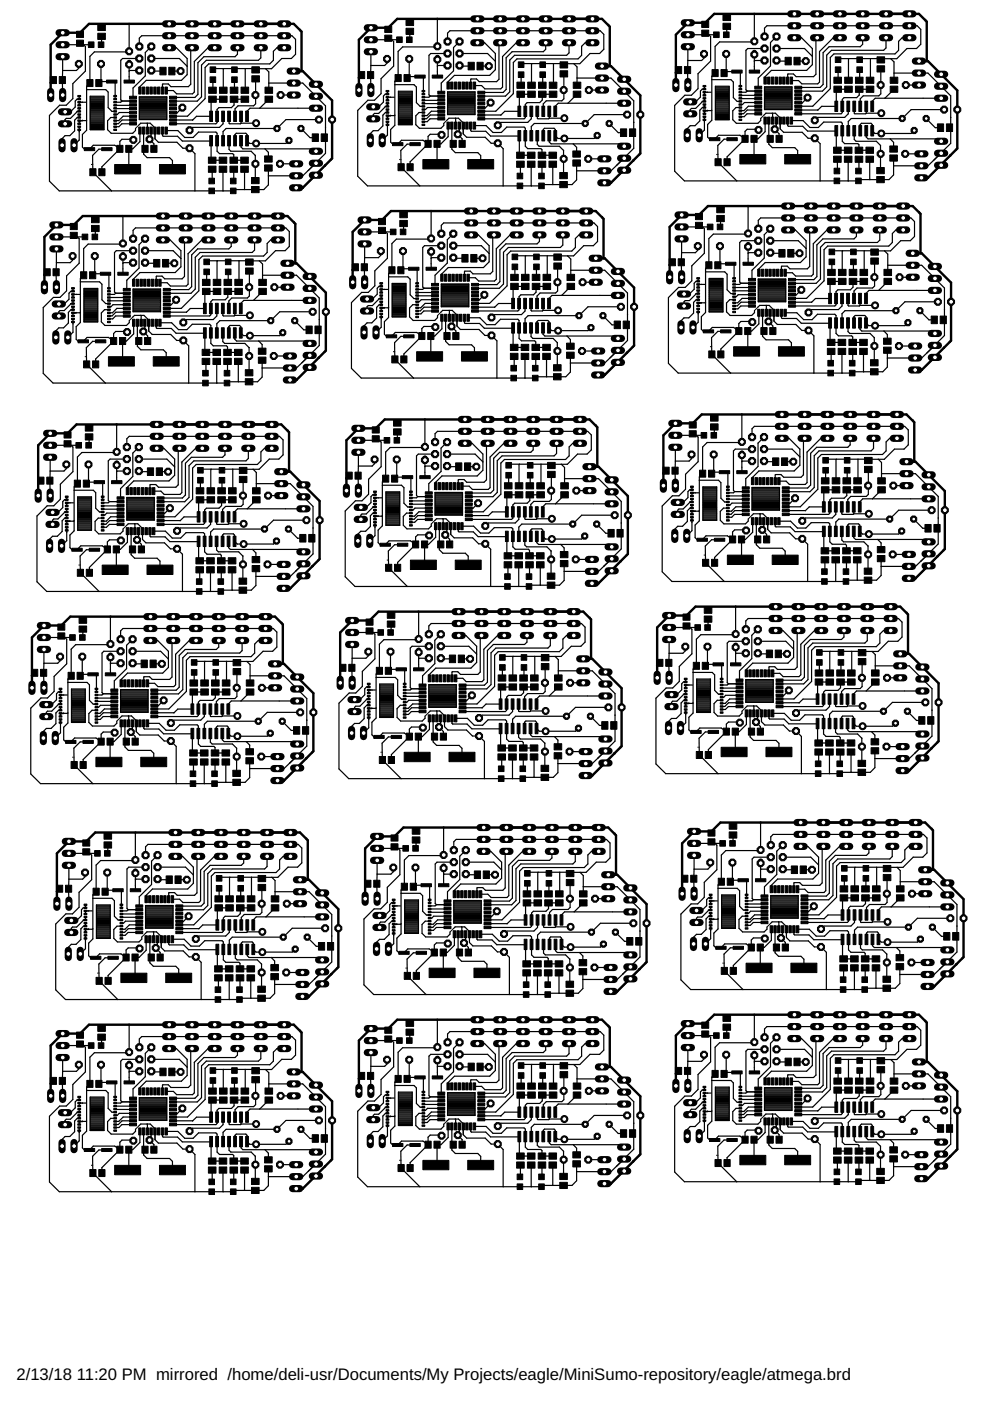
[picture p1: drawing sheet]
<svg xmlns="http://www.w3.org/2000/svg" width="210mm" height="297mm" viewBox="0 0 210 297" stroke-linecap="round" stroke-linejoin="round" font-family="sans-serif">
<defs><g id="words">
<g font-size="3.5">
<text x="3.5" y="292.5">2/13/18</text>
<text x="16.3" y="292.5">11:20 PM mirrored /home/deli-usr/Documents/My Projects/eagle/MiniSumo-repository/eagle/atmega.brd</text>
</g>
</g></defs>
<g fill="#000" stroke="#000" stroke-width=".21">
<path d="M10.7 16.2h1.3v1.5h-1.3zM12.6 16.2h1.3v1.5h-1.3zM16.2 6.6h1.5v1.3h-1.5zM16.2 8.5h1.5v1.3h-1.5zM18.4 16.9h1.3v1.5h-1.3zM18.7 8.9h1.2v1.2h-1.2zM20.3 16.9h1.3v1.5h-1.3zM20.8 8.9h1.2v1.2h-1.2zM20.7 5.2h1.6v1.3h-1.6zM20.7 7h1.6v1.4h-1.6zM22.6 17h2.2v.6h-2.2zM26.3 17h2.2v.6h-2.2z"/>
<path d="M29.4 18.5h.5v1.4h-.5zM30.2 18.5h.5v1.4h-.5zM31 18.5h.5v1.4h-.5zM31.8 18.5h.5v1.4h-.5zM32.6 18.5h.5v1.4h-.5zM33.4 18.5h.5v1.4h-.5zM34.2 18.5h.5v1.4h-.5zM33.9 14.3h1.3v1.6h-1.3zM35 18.5h.5v1.4h-.5zM35.8 14.3h1.3v1.6h-1.3zM44.5 16.3h1.2v1.2h-1.2zM44.5 14.2h1.2v1.2h-1.2z"/>
<path d="M44.2 18.5h1.7v1.3h-1.7zM46.5 18.5h1.6v1.3h-1.6zM49.1 16.3h1.2v1.2h-1.2zM49.1 14.2h1.2v1.2h-1.2zM48.8 18.5h1.6v1.3h-1.6zM51.1 18.5h1.6v1.3h-1.6zM53.4 16.1h1.6v1.3h-1.6zM53.4 14.2h1.6v1.3h-1.6zM56.2 18.5h1.6v1.3h-1.6zM16.5 27.4h.6v.3h-.6zM16.5 26.7h.6v.3h-.6zM16.5 26.1h.6v.3h-.6z"/>
<path d="M16.5 25.4h.6v.3h-.6zM16.5 24.8h.6v.3h-.6zM16.5 24.1h.6v.3h-.6zM16.5 23.5h.6v.3h-.6zM16.5 22.8h.6v.3h-.6zM16.5 22.2h.6v.3h-.6zM16.5 21.5h.6v.3h-.6zM16.5 20.9h.6v.3h-.6zM16.5 20.2h.6v.3h-.6zM17.9 31.3h2.2v.6h-2.2zM19 35.8h1.4v1.5h-1.4zM20.9 35.8h1.4v1.5h-1.4z"/>
<path d="M21.6 31.3h2.2v.6h-2.2zM24.1 27.4h.6v.3h-.6zM24.1 26.7h.6v.3h-.6zM24.1 26.1h.6v.3h-.6zM24.1 25.4h.6v.3h-.6zM24.1 24.8h.6v.3h-.6zM24.1 24.1h.6v.3h-.6zM24.1 23.5h.6v.3h-.6zM24.1 22.8h.6v.3h-.6zM24.1 22.2h.6v.3h-.6zM24.1 21.5h.6v.3h-.6zM24.1 20.9h.6v.3h-.6z"/>
<path d="M24.1 20.2h.6v.3h-.6zM24.8 30.8h1.3v1.5h-1.3zM26.7 30.8h1.3v1.5h-1.3zM27.5 26h1.4v.5h-1.4zM27.5 25.2h1.4v.5h-1.4zM27.5 24.4h1.4v.5h-1.4zM27.5 23.6h1.4v.5h-1.4zM27.5 22.8h1.4v.5h-1.4zM27.5 22h1.4v.5h-1.4zM27.5 21.2h1.4v.5h-1.4zM27.5 20.4h1.4v.5h-1.4zM24.3 34.9h5.5v2h-5.5z"/>
<path d="M29.4 26.9h.5v1.5h-.5zM30.2 26.9h.5v1.5h-.5zM30.1 30.8h1.3v1.5h-1.3zM31 26.9h.5v1.5h-.5zM31.8 26.9h.5v1.5h-.5zM32.6 26.9h.5v1.5h-.5zM32 30.8h1.3v1.5h-1.3zM33.4 26.9h.5v1.5h-.5zM34.2 26.9h.5v1.5h-.5zM35 26.9h.5v1.5h-.5zM36 20.4h1.4v.5h-1.4zM36 21.2h1.4v.5h-1.4z"/>
<path d="M36 22h1.4v.5h-1.4zM36 22.8h1.4v.5h-1.4zM36 23.6h1.4v.5h-1.4zM36 24.4h1.4v.5h-1.4zM36 25.2h1.4v.5h-1.4zM36 26h1.4v.5h-1.4zM33.8 34.9h5.5v2h-5.5zM44.5 23.6h.6v2.2h-.6zM44.5 28.7h.6v2.2h-.6zM44.3 37.8h1.2v1.2h-1.2zM44.3 39.9h1.2v1.2h-1.2zM44.2 33.3h1.6v1.3h-1.6z"/>
<path d="M44.2 35.2h1.6v1.3h-1.6zM44.2 20.4h1.7v1.3h-1.7zM45.7 23.6h.6v2.2h-.6zM45.7 28.7h.6v2.2h-.6zM47 23.6h.6v2.2h-.6zM47 28.7h.6v2.2h-.6zM46.5 33.3h1.6v1.3h-1.6zM46.5 35.2h1.6v1.3h-1.6zM46.5 20.4h1.6v1.3h-1.6zM48.3 23.6h.6v2.2h-.6zM48.3 28.7h.6v2.2h-.6zM48.9 37.8h1.1v1.2h-1.1z"/>
<path d="M48.9 39.9h1.1v1.2h-1.1zM49.5 23.6h.6v2.2h-.6zM49.5 28.7h.6v2.2h-.6zM48.8 33.3h1.6v1.3h-1.6zM48.8 35.2h1.6v1.3h-1.6zM48.8 20.4h1.6v1.3h-1.6zM50.8 23.6h.6v2.2h-.6zM50.8 28.7h.6v2.2h-.6zM51 33.3h1.7v1.3h-1.7zM51 35.2h1.7v1.3h-1.7zM52.1 23.6h.6v2.2h-.6zM52.1 28.7h.6v2.2h-.6z"/>
<path d="M51.1 20.4h1.6v1.3h-1.6zM53.3 37.6h1.6v1.3h-1.6zM53.3 39.5h1.6v1.4h-1.6zM56.1 33.1h1.6v1.3h-1.6zM56.1 35h1.6v1.3h-1.6zM56.2 20.4h1.6v1.3h-1.6zM66.2 28.4h1.3v1.6h-1.3zM68.1 28.4h1.3v1.6h-1.3z"/>
</g>
<g fill="none" stroke="#000" stroke-width=".21">
<path d="M16.8 21.7h.4M16.8 25.6l.7-.1v.1M18.4 31.6h.6M24.4 23h.1M24.4 26.2h.3M24.4 20.4v.6M25.9 21.4h2.3M27.9 24.6h.3M29.5 26.5l-.8 .7M31.3 27.5v.2M32.9 27.7v1.7M33 27.1l-.1 .6"/>
<path d="M36.7 23.9l.1 .1M36.7 26.2h.2M36.7 25.4h.2M44.8 33.7l.2 .3M44.8 29.4v.4M49.8 28.5v.5M61.5 34.6l.1 .1"/>
</g>
<g fill="none" stroke="#000" stroke-width=".25">
<path d="M13.3 14.9v5.3M13.3 12v2.9M16.7 13.5v.9l-.5 .5h-2.9M17.7 9.5l.4 .4v5.2l-2.7 2.6v3.2l-1.4 1.4h-1.4l-2.1 2.2v13.9l2.1 2.1h36.9l.3-.3h6.1l1-1v-3.6M18.4 19h4l.5 .5v3.3l.8 .8h.7M19.2 9.3l.1 .2h-2l-.3-.3-.4 .3h-3.3M21 17.6l.3-.3h3.1v3.1M21.4 5.8h.1M21.4 13.5v3.6l-.3 .3M21.5 7.7l-.1 1.8M27.4 5.1v5.9h-7.4l-.9 1v5.6l-.7 .7v9.3l-.9 .9v2.7l.4 .4h.5M27.4 13.7v3.6"/>
<path d="M29.5 14.9h-2l-.1 .2M29.5 9.9v-1.8l.5-.5h31.9l.8 .7v3.2l-.9 .9h-2.1l-2.1 2.2-4.1-.1M29.5 12.4h-3.5l-.4 .4v8.4l.3 .2M32.1 12.4h5.9l1.7 1.7M32.1 14.9l.1 .2h2.4M32.1 9.9l-1.3 1.2v5l-2.6 2.6v2M35.9 10.1h1.5l2.3 2.3v3.4l-1.2 1.2h-7.5l-1.3 1.4v.8M36.4 15.1h1.9M40.7 10.1l-.3 .3v7.5l-.5 .5h-3.7l-.5-.6h-1.2l-.1 1.4M45.1 14.8l.3-.3h8.5l.3 .3M45.1 16.9v2.2M45.5 10.1h-1.4l-2.9 2.9v6.5l-.4 .4h-3.3l-.7-.7h-1.6"/>
<path d="M47.4 14.5l-.1 4.6M49.5 14.5l.2 .3M49.7 16.9l-.1 2.2M50.3 10.1v1.4l-.5 .5h-6.6l-1.2 1.3v6.7l-.7 .7h-4.6M52 14.5l-.1 4.6M54.2 16.7v5.3l-.4 .4h-3.3l-.7 .7v1.6M55.3 10.1l.1 .1-.1 .2v1.9l-.5 .5h-11.1l-1 1v6.7l-.9 .9h-5.1M56.3 14.6l.7 .6v3.9l-.2-.3M57 17.6h7.2l4.8 4.8v10.1l-3.6 3.7M60.3 10.1h-1.6l-.7 .8v1.9l-.8 .7h-13l-.7 .8v6.6l-3.7 3.7h-3.1M63.7 6.2v.3M16.4 23.6l-1.5 1.5h-.9l-.2 .3v.8"/>
<path d="M16.8 23v.6h-.5M16.8 25.6h.7M16.8 20.4v.6h-.5l-.4 .4v1.3l-1 1h-1.1M16.8 24.3v.6h-.4l-.6 .6v2.2l-1 1.1h-1l-.6 .6v1.4M16.8 25.6v.6M16.8 26.9v2.8l-1.1 1.1M17.5 21.7h.1M18.2 21.7h-1.4v.6M18.4 25.5l-1.6 .1M19.1 27.3h2.9M19.1 21.7h2.9M19.1 27h2.9"/>
<path d="M19.1 26.1h2.9M19.1 23h2.9M19.1 21h2.9M19.1 23.7h2.9M19.1 22.8h2.9M19.1 21.5h2.9M19.1 25.3h2.9M19.1 25h2.9M19.1 24.8h2.9M19.1 24.6h2.9M19.1 24.4h2.9M19.1 24.2h2.9"/>
<path d="M19.1 23.9h2.9M19.1 23.5h2.9M19.1 23.3h2.9M19.1 22.6h2.9M19.1 22.4h2.9M19.1 22.1h2.9M19.1 21.9h2.9M19.1 21.3h2.9M19.1 20.8h2.9M19.1 20.6h2.9M19.1 20.4h2.9v7.1h-2.9zM19.1 27.5h2.9"/>
<path d="M19.1 26.8h2.9M19.1 26.6h2.9M19.1 26.4h2.9M19.1 25.9h2.9M19.1 25.7h2.9M19.1 25.5h2.9M19.4 34.9h.1M22.7 31.6h-1.7l-1.4 1.4 .1 3.5 4 4M24.4 21h.1M24.4 24.9h-.9l-.7 .7v1.9l.8 .8h4.5l.6-.6v-.5M24.5 23h3.7M24.9 31.4l.5 .2"/>
<path d="M25.4 31.6l-1.1-.8h-4.5l-.8 .8M25.4 31.6l-3.8 3.8v1.1M25.9 21.4l-.3 .3h-1.2M25.9 21.4h2M27.9 24.6h-1.8l-.9 1h-.8M28.2 22.2l-3.8 .1M28.2 25.4h-2.3l-.8 .8h-.7M28.2 26.2h-2.4l-.6 .7h-.8M28.2 23.9h-2.9l-.4 .4h-.5M28.3 29.7l-.2-.2h-2.2l-.5 .5v1.6M29.5 26.5l.3-.4h2l1.2 1M29.5 21.7h5.9"/>
<path d="M29.5 20.5h5.9v4.9h-5.9zM29.5 23h5.9M29.5 21h5.9M29.5 23.7h5.9M29.5 22.8h5.9M29.5 21.5h5.9M29.5 25.3h5.9M29.5 25h5.9M29.5 24.8h5.9M29.5 24.6h5.9M29.5 24.4h5.9M29.5 24.2h5.9"/>
<path d="M29.5 23.9h5.9M29.5 23.5h5.9M29.5 23.3h5.9M29.5 22.6h5.9M29.5 22.4h5.9M29.5 22.1h5.9M29.5 21.9h5.9M29.5 21.3h5.9M29.5 20.8h5.9M29.5 20.6h5.9M29.7 27.7v2.3l-1.6 1.6h-.8v4l-.2 .3M30.4 30.8l.3 .8-.3-.3"/>
<path d="M30.4 27.7v5l.8 .7h4.8l.6 .6v1.9M31.2 26.1l.1 1.6M32 27.7v1.5l-.3 .3 .9 1v1.1M32.9 27.7v1.7l.7 .8h3.9l1.3 1.2h1.4l1.1 1.2v7.9M34.4 27.7v1l.2 .2h3l1.1 1h5.9l.2 .1M35.2 27.7h2.5l1.5 1.4h1.7l1.2-1.1h3.7l.2 .3v3.8l.5 .5h2.8l.3 .2v1.2h2.2M36.9 25.4h3.9M38.7 22.8l-1.2 1.2h-.7M40.8 25.4v.1M44.8 29.8v4M45 34h2.3M45 35.9l-.1 2.5"/>
<path d="M47.3 35.9v4.6M47.3 24.7v1.5l-.8 .8h-5.7l-.6 .6M47.3 21h-2.2l-.3 .3v3.4h-3.1l-.9 .8M48.6 24.7v1.4l.1 .1h2.3l.1-.1M48.6 29.8v1.9l.3 .4h4.3l.9 .9M49.6 35.9l-.1 2.5M51.1 26.1h2.9l.3 .3M51.1 29.8v1.4l.4 .4h15l.5 .5-.5-.5M51.1 24.7v1.4M51.8 35.9l.1 4.3M51.9 21h-2.3v1.3l-.5 .5h-2.7l-.4 .4v2.8l-.2 .2h-8.9M54.1 32.9v5.4"/>
<path d="M54.2 20.2h.1M54.2 34.7l-.1 .1M56.2 31.6l.7 .7v1.4M57.1 21.1l-.1-.1-1.9 1.9M59.4 34.7h3.4M59.5 20.2h2.8M61.3 29.8l-.7 .6h-7.7l-.5-.6v-1.3l-.3-.2h-2l-.3 .2v1.3M63.8 27.3l1.9 1.9h1.2M65.4 36.2l-1.2 1.1h-7.3M67 34.6l-1.6 1.6M67 22.9h-14l-.6 .7v1.1M67.6 25.4h-7l-1.9 1.8h-10.8l-.6 .7v1.9"/>
<path d="M69 27h.1M69 28.9l-.2 .3M70.2 33.8l-6 6"/>
</g>
<path d="M11.3 17l-.6 .5M21.4 5.8l.5-.4-.4 .4M62.3 15.1h1.9l6.2 6.2v12.3l-1.5 1.5M63.9 15.1v-8.4l-1.6-1.6h-43.4l-1.9 1.8v.4l-.5-.4h-3.2l-2.6 2.6v10.7M68.9 35.1h.1M68.9 35.1l-4.7 4.7h-1.4" fill="none" stroke="#000" stroke-width=".51"/>
<path d="M12.5 6.9h1.5" fill="none" stroke="#000" stroke-width="1.5"/>
<circle cx="13.3" cy="6.9" r=".51" fill="#fff" stroke="#000" stroke-width=".21"/>
<path d="M12.5 9.5h1.5" fill="none" stroke="#000" stroke-width="1.5"/>
<circle cx="13.3" cy="9.5" r=".51" fill="#fff" stroke="#000" stroke-width=".21"/>
<path d="M12.5 12h1.5" fill="none" stroke="#000" stroke-width="1.5"/>
<circle cx="13.3" cy="12" r=".51" fill="#fff" stroke="#000" stroke-width=".21"/>
<path d="M61.5 20.2h1.5" fill="none" stroke="#000" stroke-width="1.5"/>
<circle cx="62.3" cy="20.2" r=".51" fill="#fff" stroke="#000" stroke-width=".21"/>
<path d="M61.5 17.6h1.5" fill="none" stroke="#000" stroke-width="1.5"/>
<circle cx="62.3" cy="17.6" r=".51" fill="#fff" stroke="#000" stroke-width=".21"/>
<path d="M61.5 15.1h1.5" fill="none" stroke="#000" stroke-width="1.5"/>
<circle cx="62.3" cy="15.1" r=".51" fill="#fff" stroke="#000" stroke-width=".21"/>
<path d="M49.6 5.1h1.5" fill="none" stroke="#000" stroke-width="1.5"/>
<circle cx="50.4" cy="5.1" r=".51" fill="#fff" stroke="#000" stroke-width=".21"/>
<path d="M49.6 7.6h1.5" fill="none" stroke="#000" stroke-width="1.5"/>
<circle cx="50.4" cy="7.6" r=".51" fill="#fff" stroke="#000" stroke-width=".21"/>
<path d="M49.6 10.1h1.5" fill="none" stroke="#000" stroke-width="1.5"/>
<circle cx="50.4" cy="10.1" r=".51" fill="#fff" stroke="#000" stroke-width=".21"/>
<path d="M54.5 5.1h1.6" fill="none" stroke="#000" stroke-width="1.5"/>
<circle cx="55.3" cy="5.1" r=".51" fill="#fff" stroke="#000" stroke-width=".21"/>
<path d="M54.5 7.6h1.6" fill="none" stroke="#000" stroke-width="1.5"/>
<circle cx="55.3" cy="7.6" r=".51" fill="#fff" stroke="#000" stroke-width=".21"/>
<path d="M54.5 10.1h1.6" fill="none" stroke="#000" stroke-width="1.5"/>
<circle cx="55.3" cy="10.1" r=".51" fill="#fff" stroke="#000" stroke-width=".21"/>
<path d="M59.5 5.1h1.5" fill="none" stroke="#000" stroke-width="1.5"/>
<circle cx="60.3" cy="5.1" r=".51" fill="#fff" stroke="#000" stroke-width=".21"/>
<path d="M59.5 7.6h1.5" fill="none" stroke="#000" stroke-width="1.5"/>
<circle cx="60.3" cy="7.6" r=".51" fill="#fff" stroke="#000" stroke-width=".21"/>
<path d="M59.5 10.1h1.5" fill="none" stroke="#000" stroke-width="1.5"/>
<circle cx="60.3" cy="10.1" r=".51" fill="#fff" stroke="#000" stroke-width=".21"/>
<path d="M66.2 22.9h1.5" fill="none" stroke="#000" stroke-width="1.5"/>
<circle cx="67" cy="22.9" r=".51" fill="#fff" stroke="#000" stroke-width=".21"/>
<path d="M66.2 20.4h1.5" fill="none" stroke="#000" stroke-width="1.5"/>
<circle cx="67" cy="20.4" r=".51" fill="#fff" stroke="#000" stroke-width=".21"/>
<path d="M66.2 17.9h1.5" fill="none" stroke="#000" stroke-width="1.5"/>
<circle cx="67" cy="17.9" r=".51" fill="#fff" stroke="#000" stroke-width=".21"/>
<path d="M66.2 32.1h1.5" fill="none" stroke="#000" stroke-width="1.5"/>
<circle cx="67" cy="32.1" r=".51" fill="#fff" stroke="#000" stroke-width=".21"/>
<path d="M66.2 34.6h1.5" fill="none" stroke="#000" stroke-width="1.5"/>
<circle cx="67" cy="34.6" r=".51" fill="#fff" stroke="#000" stroke-width=".21"/>
<path d="M66.2 37.1h1.5" fill="none" stroke="#000" stroke-width="1.5"/>
<circle cx="67" cy="37.1" r=".51" fill="#fff" stroke="#000" stroke-width=".21"/>
<path d="M62 34.7h1.6" fill="none" stroke="#000" stroke-width="1.5"/>
<circle cx="62.8" cy="34.7" r=".51" fill="#fff" stroke="#000" stroke-width=".21"/>
<path d="M62 37.3h1.6" fill="none" stroke="#000" stroke-width="1.5"/>
<circle cx="62.8" cy="37.3" r=".51" fill="#fff" stroke="#000" stroke-width=".21"/>
<path d="M62 39.8h1.6" fill="none" stroke="#000" stroke-width="1.5"/>
<circle cx="62.8" cy="39.8" r=".51" fill="#fff" stroke="#000" stroke-width=".21"/>
<circle cx="32.1" cy="9.9" r=".83" fill="#000" stroke="#000" stroke-width=".21"/>
<circle cx="32.1" cy="9.9" r=".51" fill="#fff" stroke="#000" stroke-width=".21"/>
<circle cx="29.5" cy="9.9" r=".83" fill="#000" stroke="#000" stroke-width=".21"/>
<circle cx="29.6" cy="9.9" r=".51" fill="#fff" stroke="#000" stroke-width=".21"/>
<circle cx="32.1" cy="12.4" r=".83" fill="#000" stroke="#000" stroke-width=".21"/>
<circle cx="32.1" cy="12.4" r=".51" fill="#fff" stroke="#000" stroke-width=".21"/>
<circle cx="29.5" cy="12.4" r=".83" fill="#000" stroke="#000" stroke-width=".21"/>
<circle cx="29.6" cy="12.4" r=".51" fill="#fff" stroke="#000" stroke-width=".21"/>
<circle cx="32.1" cy="14.9" r=".83" fill="#000" stroke="#000" stroke-width=".21"/>
<circle cx="32.1" cy="14.9" r=".51" fill="#fff" stroke="#000" stroke-width=".21"/>
<circle cx="29.5" cy="14.9" r=".83" fill="#000" stroke="#000" stroke-width=".21"/>
<circle cx="29.6" cy="14.9" r=".51" fill="#fff" stroke="#000" stroke-width=".21"/>
<path d="M13.3 19.4v1.5" fill="none" stroke="#000" stroke-width="1.5"/>
<circle cx="13.3" cy="20.2" r=".51" fill="#fff" stroke="#000" stroke-width=".21"/>
<path d="M10.7 19.4v1.5" fill="none" stroke="#000" stroke-width="1.5"/>
<circle cx="10.8" cy="20.2" r=".51" fill="#fff" stroke="#000" stroke-width=".21"/>
<path d="M35.1 5.1h1.5" fill="none" stroke="#000" stroke-width="1.5"/>
<circle cx="35.9" cy="5.1" r=".51" fill="#fff" stroke="#000" stroke-width=".21"/>
<path d="M35.1 7.6h1.5" fill="none" stroke="#000" stroke-width="1.5"/>
<circle cx="35.9" cy="7.6" r=".51" fill="#fff" stroke="#000" stroke-width=".21"/>
<path d="M35.1 10.1h1.5" fill="none" stroke="#000" stroke-width="1.5"/>
<circle cx="35.9" cy="10.1" r=".51" fill="#fff" stroke="#000" stroke-width=".21"/>
<path d="M44.8 5.1h1.5" fill="none" stroke="#000" stroke-width="1.5"/>
<circle cx="45.5" cy="5.1" r=".51" fill="#fff" stroke="#000" stroke-width=".21"/>
<path d="M44.8 7.6h1.5" fill="none" stroke="#000" stroke-width="1.5"/>
<circle cx="45.5" cy="7.6" r=".51" fill="#fff" stroke="#000" stroke-width=".21"/>
<path d="M44.8 10.1h1.5" fill="none" stroke="#000" stroke-width="1.5"/>
<circle cx="45.5" cy="10.1" r=".51" fill="#fff" stroke="#000" stroke-width=".21"/>
<path d="M39.9 5.1h1.6" fill="none" stroke="#000" stroke-width="1.5"/>
<circle cx="40.7" cy="5.1" r=".51" fill="#fff" stroke="#000" stroke-width=".21"/>
<path d="M39.9 7.6h1.6" fill="none" stroke="#000" stroke-width="1.5"/>
<circle cx="40.7" cy="7.6" r=".51" fill="#fff" stroke="#000" stroke-width=".21"/>
<path d="M39.9 10.1h1.6" fill="none" stroke="#000" stroke-width="1.5"/>
<circle cx="40.7" cy="10.1" r=".51" fill="#fff" stroke="#000" stroke-width=".21"/>
<path d="M13.2 30v1.6" fill="none" stroke="#000" stroke-width="1.5"/>
<circle cx="13.2" cy="30.8" r=".51" fill="#fff" stroke="#000" stroke-width=".21"/>
<path d="M15.7 30v1.6" fill="none" stroke="#000" stroke-width="1.5"/>
<circle cx="15.7" cy="30.8" r=".51" fill="#fff" stroke="#000" stroke-width=".21"/>
<path d="M13 23.7h1.6" fill="none" stroke="#000" stroke-width="1.5"/>
<circle cx="13.8" cy="23.7" r=".51" fill="#fff" stroke="#000" stroke-width=".21"/>
<path d="M13 26.2h1.6" fill="none" stroke="#000" stroke-width="1.5"/>
<circle cx="13.8" cy="26.2" r=".51" fill="#fff" stroke="#000" stroke-width=".21"/>
<circle cx="58.7" cy="27.2" r=".71" fill="#000" stroke="#000" stroke-width=".21"/>
<circle cx="58.7" cy="27.2" r=".4" fill="#fff" stroke="#000" stroke-width=".21"/>
<circle cx="63.8" cy="27.2" r=".71" fill="#000" stroke="#000" stroke-width=".21"/>
<circle cx="63.8" cy="27.2" r=".4" fill="#fff" stroke="#000" stroke-width=".21"/>
<circle cx="61.3" cy="29.8" r=".71" fill="#000" stroke="#000" stroke-width=".21"/>
<circle cx="61.3" cy="29.8" r=".4" fill="#fff" stroke="#000" stroke-width=".21"/>
<circle cx="27.4" cy="13.2" r=".38" fill="#000" stroke="#000" stroke-width=".21"/>
<circle cx="27.4" cy="13.2" r=".17" fill="#fff" stroke="#000" stroke-width=".21"/>
<circle cx="27.4" cy="13.7" r=".8" fill="#000" stroke="#000" stroke-width=".21"/>
<circle cx="27.4" cy="13.7" r=".51" fill="#fff" stroke="#000" stroke-width=".21"/>
<circle cx="27.4" cy="10.9" r=".8" fill="#000" stroke="#000" stroke-width=".21"/>
<circle cx="27.4" cy="10.9" r=".51" fill="#fff" stroke="#000" stroke-width=".21"/>
<circle cx="31.7" cy="29.5" r=".8" fill="#000" stroke="#000" stroke-width=".21"/>
<circle cx="31.7" cy="29.5" r=".51" fill="#fff" stroke="#000" stroke-width=".21"/>
<circle cx="28.3" cy="29.7" r=".8" fill="#000" stroke="#000" stroke-width=".21"/>
<circle cx="28.3" cy="29.7" r=".51" fill="#fff" stroke="#000" stroke-width=".21"/>
<circle cx="70.4" cy="25.4" r=".8" fill="#000" stroke="#000" stroke-width=".21"/>
<circle cx="70.4" cy="25.4" r=".51" fill="#fff" stroke="#000" stroke-width=".21"/>
<circle cx="67.6" cy="25.4" r=".8" fill="#000" stroke="#000" stroke-width=".21"/>
<circle cx="67.6" cy="25.4" r=".51" fill="#fff" stroke="#000" stroke-width=".21"/>
<circle cx="40.2" cy="27.6" r=".8" fill="#000" stroke="#000" stroke-width=".21"/>
<circle cx="40.2" cy="27.6" r=".51" fill="#fff" stroke="#000" stroke-width=".21"/>
<circle cx="40.2" cy="31.4" r=".8" fill="#000" stroke="#000" stroke-width=".21"/>
<circle cx="40.2" cy="31.4" r=".51" fill="#fff" stroke="#000" stroke-width=".21"/>
<circle cx="38.7" cy="22.8" r=".8" fill="#000" stroke="#000" stroke-width=".21"/>
<circle cx="38.7" cy="22.8" r=".51" fill="#fff" stroke="#000" stroke-width=".21"/>
<circle cx="38.3" cy="15.1" r=".8" fill="#000" stroke="#000" stroke-width=".21"/>
<circle cx="38.3" cy="15.1" r=".51" fill="#fff" stroke="#000" stroke-width=".21"/>
<circle cx="21.4" cy="13.5" r=".8" fill="#000" stroke="#000" stroke-width=".21"/>
<circle cx="21.4" cy="13.5" r=".51" fill="#fff" stroke="#000" stroke-width=".21"/>
<circle cx="16.7" cy="13.5" r=".8" fill="#000" stroke="#000" stroke-width=".21"/>
<circle cx="16.7" cy="13.5" r=".51" fill="#fff" stroke="#000" stroke-width=".21"/>
<circle cx="54.2" cy="20.2" r=".8" fill="#000" stroke="#000" stroke-width=".21"/>
<circle cx="54.2" cy="20.2" r=".51" fill="#fff" stroke="#000" stroke-width=".21"/>
<circle cx="59.5" cy="20.2" r=".8" fill="#000" stroke="#000" stroke-width=".21"/>
<circle cx="59.5" cy="20.2" r=".51" fill="#fff" stroke="#000" stroke-width=".21"/>
<circle cx="54.2" cy="34.7" r=".8" fill="#000" stroke="#000" stroke-width=".21"/>
<circle cx="54.2" cy="34.7" r=".51" fill="#fff" stroke="#000" stroke-width=".21"/>
<circle cx="59.4" cy="34.7" r=".8" fill="#000" stroke="#000" stroke-width=".21"/>
<circle cx="59.4" cy="34.7" r=".51" fill="#fff" stroke="#000" stroke-width=".21"/>
<circle cx="54.3" cy="30.4" r=".38" fill="#000" stroke="#000" stroke-width=".21"/>
<circle cx="54.3" cy="30.4" r=".17" fill="#fff" stroke="#000" stroke-width=".21"/>
<circle cx="54.3" cy="26.4" r=".38" fill="#000" stroke="#000" stroke-width=".21"/>
<circle cx="54.3" cy="26.4" r=".17" fill="#fff" stroke="#000" stroke-width=".21"/>
<circle cx="54.3" cy="30.4" r=".74" fill="#000" stroke="#000" stroke-width=".21"/>
<circle cx="54.3" cy="30.4" r=".51" fill="#fff" stroke="#000" stroke-width=".21"/>
<circle cx="54.3" cy="26.1" r=".74" fill="#000" stroke="#000" stroke-width=".21"/>
<circle cx="54.3" cy="26.1" r=".51" fill="#fff" stroke="#000" stroke-width=".21"/>
<g fill="#000" stroke="#000" stroke-width=".21">
<path d="M76 15.2h1.3v1.5h-1.3zM77.9 15.2h1.3v1.5h-1.3zM81.9 19.8h.5v.3h-.5zM81.9 19.2h.5v.3h-.5zM81.6 5.6h1.5v1.3h-1.5zM81.6 7.5h1.5v1.3h-1.5zM83.8 15.8h1.3v1.5h-1.3zM84.1 7.8h1.2v1.2h-1.2zM85.7 15.8h1.3v1.5h-1.3zM86.2 7.8h1.2v1.2h-1.2zM86.1 4.1h1.6v1.3h-1.6zM86.1 6h1.6v1.3h-1.6z"/>
<path d="M89.5 19.8h.6v.3h-.6zM89.5 19.2h.6v.3h-.6zM87.9 15.9h2.2v.7h-2.2zM91.7 15.9h2.2v.7h-2.2zM92.8 19.3h1.5v.6h-1.5zM94.8 17.4h.5v1.5h-.5zM95.5 17.4h.6v1.5h-.6zM96.4 17.4h.5v1.5h-.5zM97.1 17.4h.5v1.5h-.5zM98 17.4h.5v1.5h-.5zM98.7 17.4h.6v1.5h-.6zM99.5 17.4h.6v1.5h-.6z"/>
<path d="M99.3 13.2h1.3v1.6h-1.3zM100.3 17.4h.5v1.5h-.5zM101.1 13.2h1.3v1.6h-1.3zM101.3 19.3h1.5v.6h-1.5zM109.9 15.2h1.2v1.2h-1.2zM109.9 13.1h1.2v1.2h-1.2zM109.6 19.3h1.6v1.3h-1.6zM109.6 17.4h1.6v1.3h-1.6zM111.9 19.3h1.6v1.3h-1.6zM111.9 17.4h1.6v1.3h-1.6zM114.5 15.2h1.2v1.2h-1.2zM114.5 13.1h1.2v1.2h-1.2z"/>
<path d="M114.2 19.3h1.6v1.3h-1.6zM114.2 17.4h1.6v1.3h-1.6zM116.5 19.3h1.6v1.3h-1.6zM116.5 17.4h1.6v1.3h-1.6zM118.7 15h1.7v1.3h-1.7zM118.7 13.1h1.7v1.3h-1.7zM121.5 19.3h1.6v1.3h-1.6zM121.5 17.4h1.6v1.3h-1.6zM81.9 26.3h.5v.3h-.5zM81.9 25.7h.5v.3h-.5zM81.9 25h.5v.3h-.5zM81.9 24.4h.5v.3h-.5z"/>
<path d="M81.9 23.7h.5v.3h-.5zM81.9 23.1h.5v.3h-.5zM81.9 22.4h.5v.3h-.5zM81.9 21.8h.5v.3h-.5zM81.9 21.1h.5v.3h-.5zM81.9 20.5h.5v.3h-.5zM83.2 30.2h2.2v.7h-2.2zM84.4 34.7h1.3v1.5h-1.3zM86.3 34.7h1.3v1.5h-1.3zM86.9 30.2h2.2v.7h-2.2zM89.5 26.3h.6v.3h-.6zM89.5 25.7h.6v.3h-.6z"/>
<path d="M89.5 25h.6v.3h-.6zM89.5 24.4h.6v.3h-.6zM89.5 23.7h.6v.3h-.6zM89.5 23.1h.6v.3h-.6zM89.5 22.4h.6v.3h-.6zM89.5 21.8h.6v.3h-.6zM89.5 21.1h.6v.3h-.6zM89.5 20.5h.6v.3h-.6zM90.1 29.8h1.3v1.4h-1.3zM92 29.8h1.3v1.4h-1.3zM92.8 24.9h1.5v.5h-1.5zM92.8 24.1h1.5v.5h-1.5z"/>
<path d="M92.8 23.3h1.5v.5h-1.5zM92.8 22.5h1.5v.6h-1.5zM92.8 21.7h1.5v.5h-1.5zM92.8 20.9h1.5v.5h-1.5zM92.8 20.1h1.5v.5h-1.5zM89.7 33.8h5.5v2h-5.5zM94.8 25.9h.5v1.5h-.5zM95.5 25.9h.6v1.5h-.6zM95.4 29.8h1.4v1.4h-1.4zM96.4 25.9h.5v1.5h-.5zM97.1 25.9h.5v1.5h-.5zM98 25.9h.5v1.5h-.5z"/>
<path d="M97.3 29.8h1.3v1.4h-1.3zM98.7 25.9h.6v1.5h-.6zM99.5 25.9h.6v1.5h-.6zM100.3 25.9h.5v1.5h-.5zM101.3 20.1h1.5v.5h-1.5zM101.3 20.9h1.5v.5h-1.5zM101.3 21.7h1.5v.5h-1.5zM101.3 22.5h1.5v.6h-1.5zM101.3 23.3h1.5v.5h-1.5zM101.3 24.1h1.5v.5h-1.5zM101.3 24.9h1.5v.5h-1.5zM99.2 33.8h5.5v2h-5.5z"/>
<path d="M109.8 22.5h.6v2.2h-.6zM109.8 27.7h.6v2.2h-.6zM109.6 36.7h1.2v1.2h-1.2zM109.6 38.8h1.2v1.2h-1.2zM109.5 32.3h1.6v1.3h-1.6zM109.5 34.2h1.6v1.3h-1.6zM111.1 22.5h.6v2.2h-.6zM111.1 27.7h.6v2.2h-.6zM112.4 22.5h.5v2.2h-.5zM112.4 27.7h.5v2.2h-.5zM111.8 32.3h1.6v1.3h-1.6zM111.8 34.2h1.6v1.3h-1.6z"/>
<path d="M113.6 22.5h.6v2.2h-.6zM113.6 27.7h.6v2.2h-.6zM114.2 36.7h1.2v1.2h-1.2zM114.2 38.8h1.2v1.2h-1.2zM114.9 22.5h.6v2.2h-.6zM114.9 27.7h.6v2.2h-.6zM114.1 32.3h1.6v1.3h-1.6zM114.1 34.2h1.6v1.3h-1.6zM116.2 22.5h.6v2.2h-.6zM116.2 27.7h.6v2.2h-.6zM116.4 32.3h1.6v1.3h-1.6zM116.4 34.2h1.6v1.3h-1.6z"/>
<path d="M117.4 22.5h.6v2.2h-.6zM117.4 27.7h.6v2.2h-.6zM118.7 36.6h1.6v1.3h-1.6zM118.7 38.5h1.6v1.3h-1.6zM121.5 32h1.6v1.3h-1.6zM121.5 33.9h1.6v1.3h-1.6zM131.6 27.3h1.3v1.6h-1.3zM133.5 27.3h1.3v1.6h-1.3z"/>
</g>
<g fill="none" stroke="#000" stroke-width=".21">
<path d="M89.8 19.3v.7M82.1 20.6h.5M82.1 24.5l.7-.1v.2M83.7 30.6h.6M89.8 21.9v.1M89.8 25.2h.2M91.2 20.4h2.4M93.2 23.6h.4M94.8 25.4l-.7 .8M96.7 26.4l-.1 .2M98.2 26.6v1.8M98.3 26.1l-.1 .6"/>
<path d="M102 22.8l.2 .1M102 25.2h.2M102 24.4h.2M110.1 32.7l.3 .2M110.1 28.3v.5M115.2 27.5v.5M126.9 33.5l.1 .2"/>
</g>
<g fill="none" stroke="#000" stroke-width=".25">
<path d="M78.6 13.9v5.2M78.6 11v2.9M82.1 12.5v.9l-.5 .5h-3M82.1 19.3v.7h-.4l-.4 .4v1.2l-1 1h-1.2M83.1 8.4l.4 .4v5.2l-2.7 2.7v3.2l-1.4 1.4h-1.4l-2.2 2.1v14l2.1 2h36.9l.3-.3h6.2l1-1v-3.5M83.7 17.9h4.1l.5 .6v3.3l.8 .8h.7M84.5 20h2.9M84.5 19.7h2.9M84.5 19.5h2.9M84.5 19.3h2.9v7.1h-2.9zM84.5 8.3l.2 .1h-2.1l-.3-.3-.3 .3h-3.4M86.3 16.6l.3-.4h3.2v3.1"/>
<path d="M86.8 4.8h.1M86.8 12.5v3.5l-.4 .3M86.9 6.6l-.1 1.8M89.7 19.9l.1 .1M92.7 4v5.9h-7.3l-1 1v5.7l-.7 .7v9.3l-.9 .9v2.6l.4 .5h.5M92.7 12.6l.1 3.6M94.9 13.9h-2l-.2 .1M94.9 19.5h5.8v4.8h-5.8zM94.9 8.8v-1.8l.5-.5h31.9l.7 .8v3.2l-.9 .8h-2l-2.2 2.2h-4M94.9 11.3h-3.6l-.3 .4v8.4l.2 .3M94.9 20h5.8M94.9 19.7h5.8"/>
<path d="M94.9 19.5h5.8M97.4 11.3h6l1.6 1.7M97.4 13.9l.2 .1h2.3M97.4 8.8l-1.2 1.3v4.9l-2.6 2.6v2M101.2 9.1h1.5l2.3 2.2v3.5l-1.2 1.2h-7.4l-1.4 1.3v.8M101.8 14h1.8M106 9.1l-.2 .2v7.5l-.5 .5h-3.7l-.6-.6h-1.1l-.1 1.4M110.5 13.7l.2-.2h8.6l.2 .3M110.5 15.8l-.1 2.3M110.9 9.1h-1.4l-2.9 2.9v6.5l-.4 .3h-3.4l-.7-.7h-1.5M112.7 20h-2.3l-.3 .3v3.3h-3.1l-.8 .8M112.8 13.5l-.1 4.6"/>
<path d="M114.8 13.5l.3 .2M115.1 15.8l-.1 2.3M115.7 9.1v1.4l-.5 .5h-6.6l-1.3 1.2v6.8l-.6 .6h-4.7M117.3 20h-2.3v1.2l-.6 .6h-2.6l-.4 .3v2.8l-.3 .3h-8.9M117.3 13.5v4.6M119.5 19.1h.1M119.5 15.7v5.3l-.4 .4h-3.3l-.6 .6v1.6M120.6 9.1l.2 .1-.2 .1v1.9l-.5 .5h-11l-1 1v6.8l-.9 .9h-5.2M121.7 13.5l.6 .7v3.9l-.1-.4M122.3 16.6h7.2l4.9 4.8v10.1l-3.7 3.6M124.8 19.1h2.8M125.6 9.1h-1.5l-.8 .7v1.9l-.7 .8h-13l-.8 .8v6.6l-3.7 3.7h-3.1"/>
<path d="M129 5.1v.3M81.8 22.6l-1.5 1.4h-.9l-.3 .3v.9M82.1 21.9v.7h-.5M82.1 24.5l.7 .1M82.1 23.2v.7h-.4l-.5 .5v2.3l-1 1h-1.1l-.6 .6v1.4M82.1 24.5v.7M82.1 25.8v2.8l-1.1 1.1M82.8 20.6h.1M83.6 20.6h-1.5v.7M83.7 24.4l-1.6 .1M84.5 26.2h2.9M84.5 20.6h2.9"/>
<path d="M84.5 26h2.9M84.5 25.1h2.9M84.5 22h2.9M84.5 22.6h2.9M84.5 21.8h2.9M84.5 20.4h2.9M84.5 24.2h2.9M84.5 24h2.9M84.5 23.7h2.9M84.5 23.5h2.9M84.5 23.3h2.9M84.5 23.1h2.9"/>
<path d="M84.5 22.9h2.9M84.5 22.4h2.9M84.5 22.2h2.9M84.5 21.5h2.9M84.5 21.3h2.9M84.5 21.1h2.9M84.5 20.9h2.9M84.5 20.2h2.9M84.5 26.4h2.9M84.5 25.8h2.9M84.5 25.5h2.9M84.5 25.3h2.9"/>
<path d="M84.5 24.9h2.9M84.5 24.6h2.9M84.5 24.4h2.9M84.8 33.8h.1M88 30.6h-1.7l-1.3 1.3v3.6l4 3.9M89.8 23.9h-1l-.6 .7v1.8l.7 .8h4.6l.6-.6v-.4M89.8 22h3.8M90.3 30.3l.5 .2M90.8 30.5l-1.1-.8h-4.6l-.8 .9M90.8 30.5l-3.8 3.8v1.2M91.2 20.4l-.3 .2h-1.1M91.2 20.4h2"/>
<path d="M93.2 23.6h-1.7l-1 .9h-.7M93.6 21.2l-3.8 .1M93.6 24.4h-2.4l-.8 .8h-.6M93.6 25.2h-2.4l-.6 .6h-.8M93.6 22.8h-3l-.4 .4h-.4M93.6 28.6l-.1-.1h-2.3l-.4 .4v1.6M94.8 25.4l.4-.3h2l1.1 1M94.9 20.6h5.8M94.9 22h5.8M94.9 22.6h5.8M94.9 21.8h5.8M94.9 20.4h5.8"/>
<path d="M94.9 24.2h5.8M94.9 24h5.8M94.9 23.7h5.8M94.9 23.5h5.8M94.9 23.3h5.8M94.9 23.1h5.8M94.9 22.9h5.8M94.9 22.4h5.8M94.9 22.2h5.8M94.9 21.5h5.8M94.9 21.3h5.8M94.9 21.1h5.8"/>
<path d="M94.9 20.9h5.8M94.9 20.2h5.8M95 26.6v2.4l-1.5 1.5h-.8v4.1l-.3 .2M95.8 29.8l.3 .7-.3-.3M95.8 26.6v5l.7 .8h4.8l.6 .6v1.8M96.5 25.1l.1 1.5M97.4 26.6v1.5l-.4 .4 1 .9v1.1M98.2 26.6v1.8l.7 .7h4l1.2 1.3h1.4l1.2 1.1v7.9M99.8 26.6v1.1l.1 .1h3.1l1 1.1h6l.1 .1M100.6 26.6h2.5l1.4 1.5h1.8l1.1-1.2h3.7l.3 .3v3.8l.5 .5h2.8l.2 .2v1.2h2.3M102.2 24.4h4M104 21.8l-1.1 1.1h-.7"/>
<path d="M106.2 24.4h.1M110.1 28.8l.1 3.9M110.3 32.9h2.3M110.3 34.8l-.1 2.5M112.6 34.8v4.6M112.6 23.6v1.6l-.7 .8h-5.7l-.7 .6M113.9 23.6v1.5l.1 .1h2.3l.2-.1M113.9 28.8v1.8l.4 .4h4.3l.9 .9M114.9 34.8l-.1 2.5M116.5 25.1h2.9l.2 .2M116.5 28.8v1.3l.3 .4h15l.5 .5-.4-.4M116.5 23.6v1.5"/>
<path d="M117.2 34.8v4.3M117.2 39.1h.1M119.5 31.9v5.3M119.5 33.7h.1M121.5 30.5l.8 .7v1.5M122.4 20.1l-.1-.1-1.9 1.9M124.7 33.7h3.4M126.6 28.7l-.6 .7h-7.7l-.6-.6v-1.3l-.2-.3h-2.1l-.2 .3v1.3M129.2 26.2l1.9 1.9h1.1M130.7 35.1l-1.2 1.1h-7.2M132.3 33.5l-1.6 1.6M132.3 21.9h-13.9l-.7 .6v1.1"/>
<path d="M133 24.3h-7l-1.9 1.9h-10.8l-.7 .6v2M134.4 26h.1M134.4 27.9l-.3 .2M135.5 32.8l-6 6"/>
</g>
<path d="M76.7 15.9l-.6 .6M86.8 4.8l.5-.4-.4 .4M127.6 14h1.9l6.3 6.2v12.3l-6.3 6.3h-1.4M129.3 14v-8.3l-1.7-1.7h-43.4l-1.9 1.9v.3l-.4-.3h-3.3l-2.5 2.5v10.7M134.3 34v.1" fill="none" stroke="#000" stroke-width=".51"/>
<path d="M77.9 5.9h1.5" fill="none" stroke="#000" stroke-width="1.5"/>
<circle cx="78.7" cy="5.9" r=".51" fill="#fff" stroke="#000" stroke-width=".21"/>
<path d="M77.9 8.4h1.5" fill="none" stroke="#000" stroke-width="1.5"/>
<circle cx="78.7" cy="8.4" r=".51" fill="#fff" stroke="#000" stroke-width=".21"/>
<path d="M77.9 11h1.5" fill="none" stroke="#000" stroke-width="1.5"/>
<circle cx="78.7" cy="11" r=".51" fill="#fff" stroke="#000" stroke-width=".21"/>
<path d="M126.9 19.1h1.5" fill="none" stroke="#000" stroke-width="1.5"/>
<circle cx="127.7" cy="19.1" r=".51" fill="#fff" stroke="#000" stroke-width=".21"/>
<path d="M126.9 16.6h1.5" fill="none" stroke="#000" stroke-width="1.5"/>
<circle cx="127.7" cy="16.6" r=".51" fill="#fff" stroke="#000" stroke-width=".21"/>
<path d="M126.9 14h1.5" fill="none" stroke="#000" stroke-width="1.5"/>
<circle cx="127.7" cy="14" r=".51" fill="#fff" stroke="#000" stroke-width=".21"/>
<path d="M114.9 4h1.6" fill="none" stroke="#000" stroke-width="1.5"/>
<circle cx="115.7" cy="4" r=".51" fill="#fff" stroke="#000" stroke-width=".21"/>
<path d="M114.9 6.5h1.6" fill="none" stroke="#000" stroke-width="1.5"/>
<circle cx="115.7" cy="6.5" r=".51" fill="#fff" stroke="#000" stroke-width=".21"/>
<path d="M114.9 9.1h1.6" fill="none" stroke="#000" stroke-width="1.5"/>
<circle cx="115.7" cy="9.1" r=".51" fill="#fff" stroke="#000" stroke-width=".21"/>
<path d="M119.9 4h1.5" fill="none" stroke="#000" stroke-width="1.5"/>
<circle cx="120.7" cy="4" r=".51" fill="#fff" stroke="#000" stroke-width=".21"/>
<path d="M119.9 6.5h1.5" fill="none" stroke="#000" stroke-width="1.5"/>
<circle cx="120.7" cy="6.5" r=".51" fill="#fff" stroke="#000" stroke-width=".21"/>
<path d="M119.9 9.1h1.5" fill="none" stroke="#000" stroke-width="1.5"/>
<circle cx="120.7" cy="9.1" r=".51" fill="#fff" stroke="#000" stroke-width=".21"/>
<path d="M124.8 4h1.6" fill="none" stroke="#000" stroke-width="1.5"/>
<circle cx="125.6" cy="4" r=".51" fill="#fff" stroke="#000" stroke-width=".21"/>
<path d="M124.8 6.5h1.6" fill="none" stroke="#000" stroke-width="1.5"/>
<circle cx="125.6" cy="6.5" r=".51" fill="#fff" stroke="#000" stroke-width=".21"/>
<path d="M124.8 9.1h1.6" fill="none" stroke="#000" stroke-width="1.5"/>
<circle cx="125.6" cy="9.1" r=".51" fill="#fff" stroke="#000" stroke-width=".21"/>
<path d="M131.6 21.9h1.5" fill="none" stroke="#000" stroke-width="1.5"/>
<circle cx="132.4" cy="21.9" r=".51" fill="#fff" stroke="#000" stroke-width=".21"/>
<path d="M131.6 19.3h1.5" fill="none" stroke="#000" stroke-width="1.5"/>
<circle cx="132.4" cy="19.3" r=".51" fill="#fff" stroke="#000" stroke-width=".21"/>
<path d="M131.6 16.8h1.5" fill="none" stroke="#000" stroke-width="1.5"/>
<circle cx="132.4" cy="16.8" r=".51" fill="#fff" stroke="#000" stroke-width=".21"/>
<path d="M131.6 31h1.5" fill="none" stroke="#000" stroke-width="1.5"/>
<circle cx="132.4" cy="31" r=".51" fill="#fff" stroke="#000" stroke-width=".21"/>
<path d="M131.6 33.5h1.5" fill="none" stroke="#000" stroke-width="1.5"/>
<circle cx="132.4" cy="33.5" r=".51" fill="#fff" stroke="#000" stroke-width=".21"/>
<path d="M131.6 36.1h1.5" fill="none" stroke="#000" stroke-width="1.5"/>
<circle cx="132.4" cy="36.1" r=".51" fill="#fff" stroke="#000" stroke-width=".21"/>
<path d="M127.4 33.7h1.5" fill="none" stroke="#000" stroke-width="1.5"/>
<circle cx="128.2" cy="33.7" r=".51" fill="#fff" stroke="#000" stroke-width=".21"/>
<path d="M127.4 36.2h1.5" fill="none" stroke="#000" stroke-width="1.5"/>
<circle cx="128.2" cy="36.2" r=".51" fill="#fff" stroke="#000" stroke-width=".21"/>
<path d="M127.4 38.8h1.5" fill="none" stroke="#000" stroke-width="1.5"/>
<circle cx="128.2" cy="38.8" r=".51" fill="#fff" stroke="#000" stroke-width=".21"/>
<circle cx="97.4" cy="8.8" r=".83" fill="#000" stroke="#000" stroke-width=".21"/>
<circle cx="97.5" cy="8.8" r=".51" fill="#fff" stroke="#000" stroke-width=".21"/>
<circle cx="94.9" cy="8.8" r=".83" fill="#000" stroke="#000" stroke-width=".21"/>
<circle cx="94.9" cy="8.8" r=".51" fill="#fff" stroke="#000" stroke-width=".21"/>
<circle cx="97.4" cy="11.3" r=".83" fill="#000" stroke="#000" stroke-width=".21"/>
<circle cx="97.5" cy="11.3" r=".51" fill="#fff" stroke="#000" stroke-width=".21"/>
<circle cx="94.9" cy="11.3" r=".83" fill="#000" stroke="#000" stroke-width=".21"/>
<circle cx="94.9" cy="11.3" r=".51" fill="#fff" stroke="#000" stroke-width=".21"/>
<circle cx="97.4" cy="13.9" r=".83" fill="#000" stroke="#000" stroke-width=".21"/>
<circle cx="97.5" cy="13.9" r=".51" fill="#fff" stroke="#000" stroke-width=".21"/>
<circle cx="94.9" cy="13.9" r=".83" fill="#000" stroke="#000" stroke-width=".21"/>
<circle cx="94.9" cy="13.9" r=".51" fill="#fff" stroke="#000" stroke-width=".21"/>
<path d="M78.6 18.3v1.6" fill="none" stroke="#000" stroke-width="1.5"/>
<circle cx="78.7" cy="19.1" r=".51" fill="#fff" stroke="#000" stroke-width=".21"/>
<path d="M76.1 18.3v1.6" fill="none" stroke="#000" stroke-width="1.5"/>
<circle cx="76.1" cy="19.1" r=".51" fill="#fff" stroke="#000" stroke-width=".21"/>
<path d="M100.5 4h1.5" fill="none" stroke="#000" stroke-width="1.5"/>
<circle cx="101.2" cy="4" r=".51" fill="#fff" stroke="#000" stroke-width=".21"/>
<path d="M100.5 6.5h1.5" fill="none" stroke="#000" stroke-width="1.5"/>
<circle cx="101.2" cy="6.5" r=".51" fill="#fff" stroke="#000" stroke-width=".21"/>
<path d="M100.5 9.1h1.5" fill="none" stroke="#000" stroke-width="1.5"/>
<circle cx="101.2" cy="9.1" r=".51" fill="#fff" stroke="#000" stroke-width=".21"/>
<path d="M110.1 4h1.5" fill="none" stroke="#000" stroke-width="1.5"/>
<circle cx="110.9" cy="4" r=".51" fill="#fff" stroke="#000" stroke-width=".21"/>
<path d="M110.1 6.5h1.5" fill="none" stroke="#000" stroke-width="1.5"/>
<circle cx="110.9" cy="6.5" r=".51" fill="#fff" stroke="#000" stroke-width=".21"/>
<path d="M110.1 9.1h1.5" fill="none" stroke="#000" stroke-width="1.5"/>
<circle cx="110.9" cy="9.1" r=".51" fill="#fff" stroke="#000" stroke-width=".21"/>
<path d="M105.3 4h1.5" fill="none" stroke="#000" stroke-width="1.5"/>
<circle cx="106.1" cy="4" r=".51" fill="#fff" stroke="#000" stroke-width=".21"/>
<path d="M105.3 6.5h1.5" fill="none" stroke="#000" stroke-width="1.5"/>
<circle cx="106.1" cy="6.5" r=".51" fill="#fff" stroke="#000" stroke-width=".21"/>
<path d="M105.3 9.1h1.5" fill="none" stroke="#000" stroke-width="1.5"/>
<circle cx="106.1" cy="9.1" r=".51" fill="#fff" stroke="#000" stroke-width=".21"/>
<path d="M78.5 29v1.5" fill="none" stroke="#000" stroke-width="1.5"/>
<circle cx="78.5" cy="29.7" r=".51" fill="#fff" stroke="#000" stroke-width=".21"/>
<path d="M81 29v1.5" fill="none" stroke="#000" stroke-width="1.5"/>
<circle cx="81.1" cy="29.7" r=".51" fill="#fff" stroke="#000" stroke-width=".21"/>
<path d="M78.4 22.6h1.5" fill="none" stroke="#000" stroke-width="1.5"/>
<circle cx="79.2" cy="22.6" r=".51" fill="#fff" stroke="#000" stroke-width=".21"/>
<path d="M78.4 25.2h1.5" fill="none" stroke="#000" stroke-width="1.5"/>
<circle cx="79.2" cy="25.2" r=".51" fill="#fff" stroke="#000" stroke-width=".21"/>
<circle cx="124.1" cy="26.2" r=".71" fill="#000" stroke="#000" stroke-width=".21"/>
<circle cx="124.1" cy="26.2" r=".4" fill="#fff" stroke="#000" stroke-width=".21"/>
<circle cx="129.2" cy="26.2" r=".71" fill="#000" stroke="#000" stroke-width=".21"/>
<circle cx="129.2" cy="26.2" r=".4" fill="#fff" stroke="#000" stroke-width=".21"/>
<circle cx="126.6" cy="28.7" r=".71" fill="#000" stroke="#000" stroke-width=".21"/>
<circle cx="126.6" cy="28.7" r=".4" fill="#fff" stroke="#000" stroke-width=".21"/>
<circle cx="92.8" cy="12.1" r=".38" fill="#000" stroke="#000" stroke-width=".21"/>
<circle cx="92.8" cy="12.1" r=".17" fill="#fff" stroke="#000" stroke-width=".21"/>
<circle cx="92.7" cy="12.6" r=".8" fill="#000" stroke="#000" stroke-width=".21"/>
<circle cx="92.8" cy="12.6" r=".51" fill="#fff" stroke="#000" stroke-width=".21"/>
<circle cx="92.7" cy="9.8" r=".8" fill="#000" stroke="#000" stroke-width=".21"/>
<circle cx="92.8" cy="9.8" r=".51" fill="#fff" stroke="#000" stroke-width=".21"/>
<circle cx="97" cy="28.5" r=".8" fill="#000" stroke="#000" stroke-width=".21"/>
<circle cx="97.1" cy="28.5" r=".51" fill="#fff" stroke="#000" stroke-width=".21"/>
<circle cx="93.6" cy="28.6" r=".8" fill="#000" stroke="#000" stroke-width=".21"/>
<circle cx="93.6" cy="28.6" r=".51" fill="#fff" stroke="#000" stroke-width=".21"/>
<circle cx="135.8" cy="24.3" r=".8" fill="#000" stroke="#000" stroke-width=".21"/>
<circle cx="135.8" cy="24.3" r=".51" fill="#fff" stroke="#000" stroke-width=".21"/>
<circle cx="133" cy="24.3" r=".8" fill="#000" stroke="#000" stroke-width=".21"/>
<circle cx="133" cy="24.3" r=".51" fill="#fff" stroke="#000" stroke-width=".21"/>
<circle cx="105.5" cy="26.6" r=".8" fill="#000" stroke="#000" stroke-width=".21"/>
<circle cx="105.6" cy="26.6" r=".51" fill="#fff" stroke="#000" stroke-width=".21"/>
<circle cx="105.5" cy="30.4" r=".8" fill="#000" stroke="#000" stroke-width=".21"/>
<circle cx="105.6" cy="30.4" r=".51" fill="#fff" stroke="#000" stroke-width=".21"/>
<circle cx="104" cy="21.8" r=".8" fill="#000" stroke="#000" stroke-width=".21"/>
<circle cx="104" cy="21.8" r=".51" fill="#fff" stroke="#000" stroke-width=".21"/>
<circle cx="103.6" cy="14" r=".8" fill="#000" stroke="#000" stroke-width=".21"/>
<circle cx="103.7" cy="14" r=".51" fill="#fff" stroke="#000" stroke-width=".21"/>
<circle cx="86.8" cy="12.5" r=".8" fill="#000" stroke="#000" stroke-width=".21"/>
<circle cx="86.8" cy="12.5" r=".51" fill="#fff" stroke="#000" stroke-width=".21"/>
<circle cx="82.1" cy="12.5" r=".8" fill="#000" stroke="#000" stroke-width=".21"/>
<circle cx="82.1" cy="12.5" r=".51" fill="#fff" stroke="#000" stroke-width=".21"/>
<circle cx="119.5" cy="19.1" r=".8" fill="#000" stroke="#000" stroke-width=".21"/>
<circle cx="119.5" cy="19.1" r=".51" fill="#fff" stroke="#000" stroke-width=".21"/>
<circle cx="124.8" cy="19.1" r=".8" fill="#000" stroke="#000" stroke-width=".21"/>
<circle cx="124.9" cy="19.1" r=".51" fill="#fff" stroke="#000" stroke-width=".21"/>
<circle cx="119.5" cy="33.7" r=".8" fill="#000" stroke="#000" stroke-width=".21"/>
<circle cx="119.5" cy="33.7" r=".51" fill="#fff" stroke="#000" stroke-width=".21"/>
<circle cx="124.7" cy="33.7" r=".8" fill="#000" stroke="#000" stroke-width=".21"/>
<circle cx="124.7" cy="33.7" r=".51" fill="#fff" stroke="#000" stroke-width=".21"/>
<circle cx="119.7" cy="29.4" r=".38" fill="#000" stroke="#000" stroke-width=".21"/>
<circle cx="119.7" cy="29.4" r=".17" fill="#fff" stroke="#000" stroke-width=".21"/>
<circle cx="119.7" cy="25.3" r=".38" fill="#000" stroke="#000" stroke-width=".21"/>
<circle cx="119.7" cy="25.3" r=".17" fill="#fff" stroke="#000" stroke-width=".21"/>
<circle cx="119.7" cy="29.4" r=".74" fill="#000" stroke="#000" stroke-width=".21"/>
<circle cx="119.7" cy="29.4" r=".51" fill="#fff" stroke="#000" stroke-width=".21"/>
<circle cx="119.7" cy="25.1" r=".74" fill="#000" stroke="#000" stroke-width=".21"/>
<circle cx="119.7" cy="25.1" r=".51" fill="#fff" stroke="#000" stroke-width=".21"/>
<g fill="#000" stroke="#000" stroke-width=".21">
<path d="M143.2 14.1h1.3v1.5h-1.3zM145.1 14.1h1.3v1.5h-1.3zM149.1 19.4h.5v.3h-.5zM149.1 18.8h.5v.2h-.5zM149.1 18.1h.5v.3h-.5zM148.8 4.5h1.5v1.3h-1.5zM148.8 6.4h1.5v1.3h-1.5zM151 14.8h1.3v1.4h-1.3zM151.3 6.8h1.2v1.2h-1.2zM152.9 14.8h1.3v1.4h-1.3zM153.4 6.8h1.2v1.2h-1.2zM153.3 3h1.6v1.4h-1.6z"/>
<path d="M153.3 4.9h1.6v1.3h-1.6zM156.7 19.4h.6v.3h-.6zM156.7 18.8h.6v.2h-.6zM156.7 18.1h.6v.3h-.6zM155.2 14.9h2.2v.6h-2.2zM158.9 14.9h2.2v.6h-2.2zM160 19.9h1.5v.5h-1.5zM160 19.1h1.5v.5h-1.5zM160 18.3h1.5v.5h-1.5zM162 16.3h.5v1.5h-.5zM162.8 16.3h.5v1.5h-.5zM163.6 16.3h.5v1.5h-.5z"/>
<path d="M164.3 16.3h.5v1.5h-.5zM165.2 16.3h.5v1.5h-.5zM165.9 16.3h.6v1.5h-.6zM166.8 16.3h.5v1.5h-.5zM166.5 12.1h1.3v1.7h-1.3zM167.5 16.3h.5v1.5h-.5zM168.3 12.1h1.4v1.7h-1.4zM168.5 18.3h1.5v.5h-1.5zM168.5 19.1h1.5v.5h-1.5zM168.5 19.9h1.5v.5h-1.5zM177.1 14.2h1.2v1.2h-1.2zM177.1 12.1h1.2v1.2h-1.2z"/>
<path d="M176.8 18.3h1.6v1.3h-1.6zM176.8 16.4h1.6v1.3h-1.6zM179.1 18.3h1.6v1.3h-1.6zM179.1 16.4h1.6v1.3h-1.6zM181.7 14.2h1.2v1.2h-1.2zM181.7 12.1h1.2v1.2h-1.2zM181.4 18.3h1.6v1.3h-1.6zM181.4 16.4h1.6v1.3h-1.6zM183.7 18.3h1.6v1.3h-1.6zM183.7 16.4h1.6v1.3h-1.6zM185.9 13.9h1.7v1.4h-1.7zM185.9 12h1.7v1.4h-1.7z"/>
<path d="M188.7 18.3h1.7v1.3h-1.7zM188.7 16.4h1.7v1.3h-1.7zM149.1 25.3h.5v.2h-.5zM149.1 24.6h.5v.3h-.5zM149.1 24h.5v.3h-.5zM149.1 23.3h.5v.3h-.5zM149.1 22.6h.5v.3h-.5zM149.1 22h.5v.3h-.5zM149.1 21.4h.5v.3h-.5zM149.1 20.7h.5v.3h-.5zM149.1 20.1h.5v.3h-.5zM150.4 29.2h2.2v.6h-2.2z"/>
<path d="M151.6 33.7h1.3v1.4h-1.3zM153.5 33.7h1.3v1.4h-1.3zM154.1 29.2h2.2v.6h-2.2zM156.7 25.3h.6v.2h-.6zM156.7 24.6h.6v.3h-.6zM156.7 24h.6v.3h-.6zM156.7 23.3h.6v.3h-.6zM156.7 22.6h.6v.3h-.6zM156.7 22h.6v.3h-.6zM156.7 21.4h.6v.3h-.6zM156.7 20.7h.6v.3h-.6zM156.7 20.1h.6v.3h-.6z"/>
<path d="M157.3 28.7h1.3v1.5h-1.3zM159.2 28.7h1.3v1.5h-1.3zM160 23.9h1.5v.5h-1.5zM160 23.1h1.5v.5h-1.5zM160 22.3h1.5v.5h-1.5zM160 21.5h1.5v.5h-1.5zM160 20.7h1.5v.5h-1.5zM156.9 32.8h5.5v2h-5.5zM162 24.8h.5v1.5h-.5zM162.8 24.8h.5v1.5h-.5zM162.6 28.7h1.4v1.5h-1.4zM163.6 24.8h.5v1.5h-.5z"/>
<path d="M164.3 24.8h.5v1.5h-.5zM165.2 24.8h.5v1.5h-.5zM164.5 28.7h1.3v1.5h-1.3zM165.9 24.8h.6v1.5h-.6zM166.8 24.8h.5v1.5h-.5zM167.5 24.8h.5v1.5h-.5zM168.5 20.7h1.5v.5h-1.5zM168.5 21.5h1.5v.5h-1.5zM168.5 22.3h1.5v.5h-1.5zM168.5 23.1h1.5v.5h-1.5zM168.5 23.9h1.5v.5h-1.5zM166.4 32.8h5.5v2h-5.5z"/>
<path d="M177 21.4h.6v2.2h-.6zM177 26.6h.6v2.2h-.6zM176.8 35.7h1.2v1.2h-1.2zM176.8 37.8h1.2v1.1h-1.2zM176.7 31.2h1.7v1.3h-1.7zM176.7 33.1h1.7v1.3h-1.7zM178.3 21.4h.6v2.2h-.6zM178.3 26.6h.6v2.2h-.6zM179.6 21.4h.5v2.2h-.5zM179.6 26.6h.5v2.2h-.5zM179 31.2h1.6v1.3h-1.6zM179 33.1h1.6v1.3h-1.6z"/>
<path d="M180.8 21.4h.6v2.2h-.6zM180.8 26.6h.6v2.2h-.6zM181.4 35.7h1.2v1.2h-1.2zM181.4 37.8h1.2v1.1h-1.2zM182.1 21.4h.6v2.2h-.6zM182.1 26.6h.6v2.2h-.6zM181.3 31.2h1.6v1.3h-1.6zM181.3 33.1h1.6v1.3h-1.6zM183.4 21.4h.6v2.2h-.6zM183.4 26.6h.6v2.2h-.6zM183.6 31.2h1.6v1.3h-1.6zM183.6 33.1h1.6v1.3h-1.6z"/>
<path d="M184.6 21.4h.6v2.2h-.6zM184.6 26.6h.6v2.2h-.6zM185.9 35.5h1.6v1.3h-1.6zM185.9 37.4h1.6v1.3h-1.6zM188.7 30.9h1.6v1.4h-1.6zM188.7 32.9h1.6v1.3h-1.6zM198.8 26.3h1.3v1.6h-1.3zM200.7 26.3h1.3v1.6h-1.3z"/>
</g>
<g fill="none" stroke="#000" stroke-width=".21">
<path d="M149.4 19.6h.4M157 18.3v.6M158.4 19.3h2.4M149.4 23.5l.6-.1v.1M150.9 29.5h.6M157 20.8v.1M157 24.1h.2M160.4 22.5h.4M162.1 24.3l-.8 .8M163.9 25.4l-.1 .2M165.4 25.6v1.7M165.5 25l-.1 .6"/>
<path d="M169.2 21.7l.2 .1M169.2 24.1h.2M169.2 23.3h.2M177.3 31.6l.3 .3M177.3 27.3v.4M182.4 26.4v.5M194.1 32.5l.1 .1"/>
</g>
<g fill="none" stroke="#000" stroke-width=".25">
<path d="M145.8 12.8v5.2M145.8 9.9v2.9M149.3 11.4v.9l-.5 .5h-3M149.4 18.3v.6h-.5l-.4 .4v1.3l-1 1h-1.2M150 19.6h.1M150.3 7.4l.4 .3v5.3l-2.7 2.6v3.2l-1.4 1.4h-1.4l-2.2 2.2v13.9l2.1 2.1h36.9l.3-.3h6.2l1-1v-3.6M150.8 19.6h-1.4v.6M150.9 16.9h4.1l.5 .5v3.3l.8 .8h.7M151.7 19.6h2.9M151.7 18.9h2.9M151.7 19.4h2.9M151.7 19.8h2.9"/>
<path d="M151.7 19.1h2.9M151.7 18.7h2.9M151.7 18.5h2.9M151.7 18.3h2.9v7.1h-2.9zM151.7 7.2l.2 .2h-2.1l-.3-.4-.3 .4h-3.4M153.5 15.5l.3-.3 3.2-.1v3.2M154 3.7h.1M154 11.4v3.6l-.4 .3M154.1 5.6l-.1 1.8M156.9 18.9h.1M158.4 19.3l-.3 .3h-1.1M158.4 19.3h2"/>
<path d="M159.9 2.9v6h-7.3l-1 .9v5.7l-.7 .7v9.3l-.9 .9v2.7l.5 .4h.4M159.9 11.6l.1 3.6M162.1 19.6h5.8M162.1 12.8h-2l-.2 .2M162.1 18.4h5.8v4.8h-5.8zM162.1 7.7v-1.7l.5-.5h31.9l.7 .7v3.2l-.9 .9h-2l-2.2 2.1h-4M162.1 10.3h-3.6l-.3 .4v8.3l.2 .3M162.1 18.9h5.8M162.1 19.4h5.8M162.1 19.8h5.8M162.1 19.1h5.8M162.1 18.7h5.8"/>
<path d="M162.1 18.5h5.8M164.6 10.3h6l1.6 1.6M164.6 12.8l.2 .2h2.3M164.6 7.7l-1.2 1.3v5l-2.6 2.6v1.9M168.4 8h1.5l2.3 2.3v3.4l-1.2 1.2h-7.4l-1.4 1.4v.8M169 13h1.8M173.2 8l-.2 .3v7.4l-.5 .6h-3.7l-.6-.6h-1.1l-.1 1.4M177.7 12.7l.2-.3h8.6l.3 .3M177.7 14.8l-.1 2.2M178.1 8h-1.4l-2.9 2.9v6.5l-.4 .4h-3.4l-.7-.7h-1.5M179.9 18.9h-2.3l-.3 .3v3.3h-3.1l-.8 .8M180 12.4l-.1 4.6"/>
<path d="M182 12.4l.3 .3M182.3 14.8l-.1 2.2M182.9 8v1.4l-.5 .5h-6.6l-1.3 1.3v6.7l-.6 .6h-4.7M184.5 18.9h-2.3v1.3l-.6 .5h-2.6l-.4 .4v2.8l-.3 .2h-8.9M184.6 12.4l-.1 4.6M186.7 18h.1M186.8 14.6v5.3l-.5 .4h-3.3l-.6 .7v1.5M187.9 8l.1 .1-.1 .2v1.9l-.6 .5h-11l-1 1v6.7l-.9 .9h-5.2M188.9 12.4l.6 .7v3.9l-.1-.3M189.5 15.5h7.2l4.9 4.8v10.1l-3.7 3.6M189.6 19l-.1-.1-1.9 1.9M192 18h2.8"/>
<path d="M192.8 8h-1.5l-.8 .8v1.9l-.7 .7h-13l-.8 .8v6.6l-3.7 3.7h-3.1M196.2 4.1v.2M149 21.5l-1.5 1.5h-.9l-.3 .2v.9M149.4 20.8v.7h-.6M149.4 23.5h.6M149.4 22.2v.6h-.5l-.5 .6v2.2l-1 1h-1.1l-.6 .7v1.4M149.4 23.5v.6M149.4 24.7v2.9l-1.1 1.1M150.9 23.4l-1.5 .1M151.7 25.1h2.9M151.7 24.9h2.9M151.7 24h2.9"/>
<path d="M151.7 20.9h2.9M151.7 21.6h2.9M151.7 20.7h2.9M151.7 23.1h2.9M151.7 22.9h2.9M151.7 22.7h2.9M151.7 22.5h2.9M151.7 22.2h2.9M151.7 22h2.9M151.7 21.8h2.9M151.7 21.4h2.9M151.7 21.1h2.9"/>
<path d="M151.7 20.5h2.9M151.7 20.3h2.9M151.7 20h2.9M151.7 25.4h2.9M151.7 24.7h2.9M151.7 24.5h2.9M151.7 24.3h2.9M151.7 23.8h2.9M151.7 23.6h2.9M151.7 23.4h2.9M152 32.7v.1M155.2 29.5h-1.7l-1.3 1.3 .1 3.6 3.9 4"/>
<path d="M157 22.8h-1l-.6 .7v1.9l.7 .7h4.6l.6-.6v-.4M157 20.9h3.8M157.5 29.3l.5 .1M158 29.4l-1.1-.7h-4.6l-.8 .8M158 29.4l-3.8 3.9v1.1M160.4 22.5h-1.7l-1 1h-.7M160.8 20.1l-3.8 .1M160.8 23.3h-2.4l-.8 .8h-.6M160.8 24.1h-2.4l-.6 .6h-.8M160.8 21.7h-3l-.4 .5h-.4M160.8 27.5l-.1-.1h-2.3l-.4 .5v1.5M162.1 24.3l.3-.3h2l1.1 1"/>
<path d="M162.1 20.9h5.8M162.1 21.6h5.8M162.1 20.7h5.8M162.1 23.1h5.8M162.1 22.9h5.8M162.1 22.7h5.8M162.1 22.5h5.8M162.1 22.2h5.8M162.1 22h5.8M162.1 21.8h5.8M162.1 21.4h5.8M162.1 21.1h5.8"/>
<path d="M162.1 20.5h5.8M162.1 20.3h5.8M162.1 20h5.8M162.2 25.6v2.3l-1.5 1.5h-.8v4.1l-.3 .3M163 28.7l.3 .7-.3-.2M163 25.6v5l.7 .7h4.8l.6 .6v1.9M163.7 24l.1 1.6M164.6 25.6v1.5l-.3 .3 .9 1v1M165.4 25.6v1.7l.7 .7h4l1.2 1.3h1.4l1.2 1.2v7.9M167 25.6v1l.2 .2h3l1 1h6l.1 .1M167.8 25.6h2.5l1.4 1.4h1.8l1.1-1.1h3.7l.3 .2v3.9l.5 .5h2.8l.2 .2v1.2h2.3M169.4 23.3h4"/>
<path d="M171.2 20.7l-1.1 1.1h-.7M173.4 23.3h.1M177.3 27.7l.1 4M177.5 31.9h2.3M177.5 33.8l-.1 2.5M179.8 33.8l.1 4.6M179.9 22.5v1.6l-.8 .8h-5.7l-.7 .6M181.1 22.5v1.5l.2 .1h2.2l.2-.1M181.1 27.7v1.9l.4 .4h4.3l.9 .8M182.1 33.8l-.1 2.5M183.7 24h2.9l.2 .3M183.7 27.7v1.4l.3 .3h15l.5 .6-.4-.5"/>
<path d="M183.7 22.5v1.5M184.4 33.8v4.2M184.4 38v.1M186.7 30.8v5.4M186.7 32.6v.1M188.7 29.4l.8 .8v1.4M191.9 32.6h3.4M193.8 27.7l-.6 .6h-7.7l-.6-.6v-1.3l-.2-.3h-2.1l-.2 .3v1.3M196.4 25.2l1.9 1.9h1.1M197.9 34l-1.2 1.2h-7.2M199.5 32.5l-1.6 1.5M199.5 20.8h-13.9l-.7 .7v1"/>
<path d="M200.2 23.2h-7l-1.9 1.9h-10.8l-.6 .7v1.9M201.6 24.9h.1M201.6 26.8l-.3 .3M202.7 31.7l-6 6"/>
</g>
<path d="M143.9 14.9l-.6 .5M154 3.7l.5-.4-.4 .4M194.8 13h1.9l6.3 6.2v12.3l-6.3 6.2h-1.4M196.5 13v-8.4l-1.7-1.7h-43.4l-1.9 1.9v.4l-.4-.4h-3.3l-2.5 2.6v10.6M201.5 33h.1" fill="none" stroke="#000" stroke-width=".51"/>
<path d="M145.1 4.8h1.5" fill="none" stroke="#000" stroke-width="1.5"/>
<circle cx="145.9" cy="4.8" r=".51" fill="#fff" stroke="#000" stroke-width=".21"/>
<path d="M145.1 7.4h1.5" fill="none" stroke="#000" stroke-width="1.5"/>
<circle cx="145.9" cy="7.4" r=".51" fill="#fff" stroke="#000" stroke-width=".21"/>
<path d="M145.1 9.9h1.5" fill="none" stroke="#000" stroke-width="1.5"/>
<circle cx="145.9" cy="9.9" r=".51" fill="#fff" stroke="#000" stroke-width=".21"/>
<path d="M194.1 18h1.5" fill="none" stroke="#000" stroke-width="1.5"/>
<circle cx="194.9" cy="18" r=".51" fill="#fff" stroke="#000" stroke-width=".21"/>
<path d="M194.1 15.5h1.5" fill="none" stroke="#000" stroke-width="1.5"/>
<circle cx="194.9" cy="15.5" r=".51" fill="#fff" stroke="#000" stroke-width=".21"/>
<path d="M194.1 13h1.5" fill="none" stroke="#000" stroke-width="1.5"/>
<circle cx="194.9" cy="13" r=".51" fill="#fff" stroke="#000" stroke-width=".21"/>
<path d="M182.1 2.9h1.6" fill="none" stroke="#000" stroke-width="1.5"/>
<circle cx="182.9" cy="2.9" r=".51" fill="#fff" stroke="#000" stroke-width=".21"/>
<path d="M182.1 5.5h1.6" fill="none" stroke="#000" stroke-width="1.5"/>
<circle cx="182.9" cy="5.5" r=".51" fill="#fff" stroke="#000" stroke-width=".21"/>
<path d="M182.1 8h1.6" fill="none" stroke="#000" stroke-width="1.5"/>
<circle cx="182.9" cy="8" r=".51" fill="#fff" stroke="#000" stroke-width=".21"/>
<path d="M187.1 2.9h1.5" fill="none" stroke="#000" stroke-width="1.5"/>
<circle cx="187.9" cy="2.9" r=".51" fill="#fff" stroke="#000" stroke-width=".21"/>
<path d="M187.1 5.5h1.5" fill="none" stroke="#000" stroke-width="1.5"/>
<circle cx="187.9" cy="5.5" r=".51" fill="#fff" stroke="#000" stroke-width=".21"/>
<path d="M187.1 8h1.5" fill="none" stroke="#000" stroke-width="1.5"/>
<circle cx="187.9" cy="8" r=".51" fill="#fff" stroke="#000" stroke-width=".21"/>
<path d="M192 2.9h1.6" fill="none" stroke="#000" stroke-width="1.5"/>
<circle cx="192.8" cy="2.9" r=".51" fill="#fff" stroke="#000" stroke-width=".21"/>
<path d="M192 5.5h1.6" fill="none" stroke="#000" stroke-width="1.5"/>
<circle cx="192.8" cy="5.5" r=".51" fill="#fff" stroke="#000" stroke-width=".21"/>
<path d="M192 8h1.6" fill="none" stroke="#000" stroke-width="1.5"/>
<circle cx="192.8" cy="8" r=".51" fill="#fff" stroke="#000" stroke-width=".21"/>
<path d="M198.8 20.8h1.5" fill="none" stroke="#000" stroke-width="1.5"/>
<circle cx="199.6" cy="20.8" r=".51" fill="#fff" stroke="#000" stroke-width=".21"/>
<path d="M198.8 18.3h1.5" fill="none" stroke="#000" stroke-width="1.5"/>
<circle cx="199.6" cy="18.3" r=".51" fill="#fff" stroke="#000" stroke-width=".21"/>
<path d="M198.8 15.7h1.5" fill="none" stroke="#000" stroke-width="1.5"/>
<circle cx="199.6" cy="15.7" r=".51" fill="#fff" stroke="#000" stroke-width=".21"/>
<path d="M198.8 30h1.5" fill="none" stroke="#000" stroke-width="1.5"/>
<circle cx="199.6" cy="30" r=".51" fill="#fff" stroke="#000" stroke-width=".21"/>
<path d="M198.8 32.5h1.5" fill="none" stroke="#000" stroke-width="1.5"/>
<circle cx="199.6" cy="32.5" r=".51" fill="#fff" stroke="#000" stroke-width=".21"/>
<path d="M198.8 35h1.5" fill="none" stroke="#000" stroke-width="1.5"/>
<circle cx="199.6" cy="35" r=".51" fill="#fff" stroke="#000" stroke-width=".21"/>
<path d="M194.6 32.6h1.5" fill="none" stroke="#000" stroke-width="1.5"/>
<circle cx="195.4" cy="32.6" r=".51" fill="#fff" stroke="#000" stroke-width=".21"/>
<path d="M194.6 35.2h1.5" fill="none" stroke="#000" stroke-width="1.5"/>
<circle cx="195.4" cy="35.2" r=".51" fill="#fff" stroke="#000" stroke-width=".21"/>
<path d="M194.6 37.7h1.5" fill="none" stroke="#000" stroke-width="1.5"/>
<circle cx="195.4" cy="37.7" r=".51" fill="#fff" stroke="#000" stroke-width=".21"/>
<circle cx="164.6" cy="7.7" r=".83" fill="#000" stroke="#000" stroke-width=".21"/>
<circle cx="164.7" cy="7.7" r=".51" fill="#fff" stroke="#000" stroke-width=".21"/>
<circle cx="162.1" cy="7.7" r=".83" fill="#000" stroke="#000" stroke-width=".21"/>
<circle cx="162.1" cy="7.7" r=".51" fill="#fff" stroke="#000" stroke-width=".21"/>
<circle cx="164.6" cy="10.3" r=".83" fill="#000" stroke="#000" stroke-width=".21"/>
<circle cx="164.7" cy="10.3" r=".51" fill="#fff" stroke="#000" stroke-width=".21"/>
<circle cx="162.1" cy="10.3" r=".83" fill="#000" stroke="#000" stroke-width=".21"/>
<circle cx="162.1" cy="10.3" r=".51" fill="#fff" stroke="#000" stroke-width=".21"/>
<circle cx="164.6" cy="12.8" r=".83" fill="#000" stroke="#000" stroke-width=".21"/>
<circle cx="164.7" cy="12.8" r=".51" fill="#fff" stroke="#000" stroke-width=".21"/>
<circle cx="162.1" cy="12.8" r=".83" fill="#000" stroke="#000" stroke-width=".21"/>
<circle cx="162.1" cy="12.8" r=".51" fill="#fff" stroke="#000" stroke-width=".21"/>
<path d="M145.8 17.3v1.5" fill="none" stroke="#000" stroke-width="1.5"/>
<circle cx="145.9" cy="18" r=".51" fill="#fff" stroke="#000" stroke-width=".21"/>
<path d="M143.3 17.3v1.5" fill="none" stroke="#000" stroke-width="1.5"/>
<circle cx="143.3" cy="18" r=".51" fill="#fff" stroke="#000" stroke-width=".21"/>
<path d="M167.7 2.9h1.5" fill="none" stroke="#000" stroke-width="1.5"/>
<circle cx="168.4" cy="2.9" r=".51" fill="#fff" stroke="#000" stroke-width=".21"/>
<path d="M167.7 5.5h1.5" fill="none" stroke="#000" stroke-width="1.5"/>
<circle cx="168.4" cy="5.5" r=".51" fill="#fff" stroke="#000" stroke-width=".21"/>
<path d="M167.7 8h1.5" fill="none" stroke="#000" stroke-width="1.5"/>
<circle cx="168.4" cy="8" r=".51" fill="#fff" stroke="#000" stroke-width=".21"/>
<path d="M177.3 2.9h1.5" fill="none" stroke="#000" stroke-width="1.5"/>
<circle cx="178.1" cy="2.9" r=".51" fill="#fff" stroke="#000" stroke-width=".21"/>
<path d="M177.3 5.5h1.5" fill="none" stroke="#000" stroke-width="1.5"/>
<circle cx="178.1" cy="5.5" r=".51" fill="#fff" stroke="#000" stroke-width=".21"/>
<path d="M177.3 8h1.5" fill="none" stroke="#000" stroke-width="1.5"/>
<circle cx="178.1" cy="8" r=".51" fill="#fff" stroke="#000" stroke-width=".21"/>
<path d="M172.5 2.9h1.5" fill="none" stroke="#000" stroke-width="1.5"/>
<circle cx="173.3" cy="2.9" r=".51" fill="#fff" stroke="#000" stroke-width=".21"/>
<path d="M172.5 5.5h1.5" fill="none" stroke="#000" stroke-width="1.5"/>
<circle cx="173.3" cy="5.5" r=".51" fill="#fff" stroke="#000" stroke-width=".21"/>
<path d="M172.5 8h1.5" fill="none" stroke="#000" stroke-width="1.5"/>
<circle cx="173.3" cy="8" r=".51" fill="#fff" stroke="#000" stroke-width=".21"/>
<path d="M145.7 27.9v1.5" fill="none" stroke="#000" stroke-width="1.5"/>
<circle cx="145.7" cy="28.7" r=".51" fill="#fff" stroke="#000" stroke-width=".21"/>
<path d="M148.3 27.9v1.5" fill="none" stroke="#000" stroke-width="1.5"/>
<circle cx="148.3" cy="28.7" r=".51" fill="#fff" stroke="#000" stroke-width=".21"/>
<path d="M145.6 21.6h1.5" fill="none" stroke="#000" stroke-width="1.5"/>
<circle cx="146.4" cy="21.6" r=".51" fill="#fff" stroke="#000" stroke-width=".21"/>
<path d="M145.6 24.1h1.5" fill="none" stroke="#000" stroke-width="1.5"/>
<circle cx="146.4" cy="24.1" r=".51" fill="#fff" stroke="#000" stroke-width=".21"/>
<circle cx="191.3" cy="25.1" r=".71" fill="#000" stroke="#000" stroke-width=".21"/>
<circle cx="191.3" cy="25.1" r=".4" fill="#fff" stroke="#000" stroke-width=".21"/>
<circle cx="196.4" cy="25.1" r=".71" fill="#000" stroke="#000" stroke-width=".21"/>
<circle cx="196.4" cy="25.1" r=".4" fill="#fff" stroke="#000" stroke-width=".21"/>
<circle cx="193.8" cy="27.7" r=".71" fill="#000" stroke="#000" stroke-width=".21"/>
<circle cx="193.8" cy="27.7" r=".4" fill="#fff" stroke="#000" stroke-width=".21"/>
<circle cx="160" cy="11" r=".38" fill="#000" stroke="#000" stroke-width=".21"/>
<circle cx="160" cy="11" r=".17" fill="#fff" stroke="#000" stroke-width=".21"/>
<circle cx="159.9" cy="11.6" r=".8" fill="#000" stroke="#000" stroke-width=".21"/>
<circle cx="160" cy="11.6" r=".51" fill="#fff" stroke="#000" stroke-width=".21"/>
<circle cx="159.9" cy="8.8" r=".8" fill="#000" stroke="#000" stroke-width=".21"/>
<circle cx="160" cy="8.8" r=".51" fill="#fff" stroke="#000" stroke-width=".21"/>
<circle cx="164.3" cy="27.4" r=".8" fill="#000" stroke="#000" stroke-width=".21"/>
<circle cx="164.3" cy="27.4" r=".51" fill="#fff" stroke="#000" stroke-width=".21"/>
<circle cx="160.8" cy="27.5" r=".8" fill="#000" stroke="#000" stroke-width=".21"/>
<circle cx="160.8" cy="27.5" r=".51" fill="#fff" stroke="#000" stroke-width=".21"/>
<circle cx="203" cy="23.2" r=".8" fill="#000" stroke="#000" stroke-width=".21"/>
<circle cx="203" cy="23.2" r=".51" fill="#fff" stroke="#000" stroke-width=".21"/>
<circle cx="200.2" cy="23.2" r=".8" fill="#000" stroke="#000" stroke-width=".21"/>
<circle cx="200.2" cy="23.2" r=".51" fill="#fff" stroke="#000" stroke-width=".21"/>
<circle cx="172.7" cy="25.5" r=".8" fill="#000" stroke="#000" stroke-width=".21"/>
<circle cx="172.8" cy="25.5" r=".51" fill="#fff" stroke="#000" stroke-width=".21"/>
<circle cx="172.7" cy="29.3" r=".8" fill="#000" stroke="#000" stroke-width=".21"/>
<circle cx="172.8" cy="29.3" r=".51" fill="#fff" stroke="#000" stroke-width=".21"/>
<circle cx="171.2" cy="20.7" r=".8" fill="#000" stroke="#000" stroke-width=".21"/>
<circle cx="171.2" cy="20.7" r=".51" fill="#fff" stroke="#000" stroke-width=".21"/>
<circle cx="170.8" cy="13" r=".8" fill="#000" stroke="#000" stroke-width=".21"/>
<circle cx="170.9" cy="13" r=".51" fill="#fff" stroke="#000" stroke-width=".21"/>
<circle cx="154" cy="11.4" r=".8" fill="#000" stroke="#000" stroke-width=".21"/>
<circle cx="154" cy="11.4" r=".51" fill="#fff" stroke="#000" stroke-width=".21"/>
<circle cx="149.3" cy="11.4" r=".8" fill="#000" stroke="#000" stroke-width=".21"/>
<circle cx="149.3" cy="11.4" r=".51" fill="#fff" stroke="#000" stroke-width=".21"/>
<circle cx="186.7" cy="18" r=".8" fill="#000" stroke="#000" stroke-width=".21"/>
<circle cx="186.7" cy="18" r=".51" fill="#fff" stroke="#000" stroke-width=".21"/>
<circle cx="192" cy="18" r=".8" fill="#000" stroke="#000" stroke-width=".21"/>
<circle cx="192.1" cy="18" r=".51" fill="#fff" stroke="#000" stroke-width=".21"/>
<circle cx="186.7" cy="32.6" r=".8" fill="#000" stroke="#000" stroke-width=".21"/>
<circle cx="186.7" cy="32.6" r=".51" fill="#fff" stroke="#000" stroke-width=".21"/>
<circle cx="191.9" cy="32.6" r=".8" fill="#000" stroke="#000" stroke-width=".21"/>
<circle cx="191.9" cy="32.6" r=".51" fill="#fff" stroke="#000" stroke-width=".21"/>
<circle cx="186.9" cy="28.3" r=".38" fill="#000" stroke="#000" stroke-width=".21"/>
<circle cx="186.9" cy="28.3" r=".17" fill="#fff" stroke="#000" stroke-width=".21"/>
<circle cx="186.9" cy="24.3" r=".38" fill="#000" stroke="#000" stroke-width=".21"/>
<circle cx="186.9" cy="24.3" r=".17" fill="#fff" stroke="#000" stroke-width=".21"/>
<circle cx="186.9" cy="28.3" r=".74" fill="#000" stroke="#000" stroke-width=".21"/>
<circle cx="186.9" cy="28.3" r=".51" fill="#fff" stroke="#000" stroke-width=".21"/>
<circle cx="186.9" cy="24" r=".74" fill="#000" stroke="#000" stroke-width=".21"/>
<circle cx="186.9" cy="24" r=".51" fill="#fff" stroke="#000" stroke-width=".21"/>
<g fill="#000" stroke="#000" stroke-width=".21">
<path d="M9.3 57h1.3v1.5h-1.3zM11.2 57h1.4v1.5h-1.4zM14.9 47.4h1.5v1.3h-1.5zM14.9 49.3h1.5v1.3h-1.5zM17.1 57.6h1.3v1.5h-1.3zM17.4 49.6h1.2v1.2h-1.2zM19 57.6h1.3v1.5h-1.3zM19.5 49.6h1.2v1.2h-1.2zM19.4 45.9h1.6v1.3h-1.6zM19.4 47.8h1.6v1.3h-1.6zM21.3 57.7h2.2v.7h-2.2zM25 57.7h2.2v.7h-2.2z"/>
<path d="M28.1 59.2h.5v1.5h-.5zM28.9 59.2h.5v1.5h-.5zM29.7 59.2h.5v1.5h-.5zM30.5 59.2h.5v1.5h-.5zM31.3 59.2h.5v1.5h-.5zM32.1 59.2h.5v1.5h-.5zM32.9 59.2h.5v1.5h-.5zM32.6 55h1.3v1.6h-1.3zM33.7 59.2h.5v1.5h-.5zM34.5 55h1.3v1.6h-1.3zM43.2 57h1.2v1.2h-1.2zM43.2 54.9h1.2v1.2h-1.2z"/>
<path d="M42.9 59.2h1.6v1.3h-1.6zM45.2 59.2h1.6v1.3h-1.6zM47.8 57h1.2v1.2h-1.2zM47.8 54.9h1.2v1.2h-1.2zM47.5 59.2h1.6v1.3h-1.6zM49.8 59.2h1.6v1.3h-1.6zM52.1 56.8h1.6v1.3h-1.6zM52.1 54.9h1.6v1.3h-1.6zM54.9 59.2h1.6v1.3h-1.6zM15.2 68.1h.6v.3h-.6zM15.2 67.5h.6v.3h-.6zM15.2 66.8h.6v.3h-.6z"/>
<path d="M15.2 66.2h.6v.3h-.6zM15.2 65.5h.6v.3h-.6zM15.2 64.9h.6v.3h-.6zM15.2 64.2h.6v.3h-.6zM15.2 63.6h.6v.3h-.6zM15.2 62.9h.6v.3h-.6zM15.2 62.3h.6v.3h-.6zM15.2 61.6h.6v.3h-.6zM15.2 61h.6v.3h-.6zM16.6 72.1h2.2v.6h-2.2zM17.7 76.5h1.3v1.5h-1.3zM19.6 76.5h1.3v1.5h-1.3z"/>
<path d="M20.2 72.1h2.2v.6h-2.2zM22.8 68.1h.6v.3h-.6zM22.8 67.5h.6v.3h-.6zM22.8 66.8h.6v.3h-.6zM22.8 66.2h.6v.3h-.6zM22.8 65.5h.6v.3h-.6zM22.8 64.9h.6v.3h-.6zM22.8 64.2h.6v.3h-.6zM22.8 63.6h.6v.3h-.6zM22.8 62.9h.6v.3h-.6zM22.8 62.3h.6v.3h-.6zM22.8 61.6h.6v.3h-.6z"/>
<path d="M22.8 61h.6v.3h-.6zM23.4 71.6h1.3v1.4h-1.3zM25.3 71.6h1.3v1.4h-1.3zM26.1 66.7h1.5v.5h-1.5zM26.1 65.9h1.5v.5h-1.5zM26.1 65.1h1.5v.5h-1.5zM26.1 64.3h1.5v.6h-1.5zM26.1 63.5h1.5v.5h-1.5zM26.1 62.7h1.5v.5h-1.5zM26.1 61.9h1.5v.5h-1.5zM26.1 61.2h1.5v.5h-1.5zM23 75.6h5.5v2h-5.5z"/>
<path d="M28.1 67.7h.5v1.5h-.5zM28.9 67.7h.5v1.5h-.5zM28.8 71.6h1.3v1.4h-1.3zM29.7 67.7h.5v1.5h-.5zM30.5 67.7h.5v1.5h-.5zM31.3 67.7h.5v1.5h-.5zM30.6 71.6h1.4v1.4h-1.4zM32.1 67.7h.5v1.5h-.5zM32.9 67.7h.5v1.5h-.5zM33.7 67.7h.5v1.5h-.5zM34.6 61.2h1.5v.5h-1.5zM34.6 61.9h1.5v.5h-1.5z"/>
<path d="M34.6 62.7h1.5v.5h-1.5zM34.6 63.5h1.5v.5h-1.5zM34.6 64.3h1.5v.6h-1.5zM34.6 65.1h1.5v.5h-1.5zM34.6 65.9h1.5v.5h-1.5zM34.6 66.7h1.5v.5h-1.5zM32.5 75.6h5.5v2h-5.5zM43.1 64.3h.6v2.2h-.6zM43.1 69.5h.6v2.2h-.6zM43 78.5h1.2v1.2h-1.2zM42.9 74.1h1.6v1.3h-1.6zM42.9 76h1.6v1.3h-1.6z"/>
<path d="M42.9 61.1h1.6v1.3h-1.6zM44.4 64.3h.6v2.2h-.6zM44.4 69.5h.6v2.2h-.6zM45.7 64.3h.6v2.2h-.6zM45.7 69.5h.6v2.2h-.6zM45.1 74.1h1.7v1.3h-1.7zM45.1 76h1.7v1.3h-1.7zM45.2 61.1h1.6v1.3h-1.6zM46.9 64.3h.6v2.2h-.6zM46.9 69.5h.6v2.2h-.6zM47.5 78.5h1.2v1.2h-1.2zM48.2 64.3h.6v2.2h-.6z"/>
<path d="M48.2 69.5h.6v2.2h-.6zM47.4 74.1h1.6v1.3h-1.6zM47.4 76h1.6v1.3h-1.6zM47.5 61.1h1.6v1.3h-1.6zM49.5 64.3h.6v2.2h-.6zM49.5 69.5h.6v2.2h-.6zM49.7 74.1h1.6v1.3h-1.6zM49.7 76h1.6v1.3h-1.6zM50.8 64.3h.6v2.2h-.6zM50.8 69.5h.6v2.2h-.6zM49.8 61.1h1.6v1.3h-1.6zM52 78.4h1.6v1.3h-1.6z"/>
<path d="M54.8 73.8h1.6v1.3h-1.6zM54.8 75.7h1.6v1.3h-1.6zM54.9 61.1h1.6v1.3h-1.6zM64.9 69.1h1.3v1.6h-1.3zM66.8 69.1h1.3v1.6h-1.3zM43 80.6h1.2v1.2h-1.2zM47.5 80.6h1.2v1.2h-1.2zM52 80.3h1.6v1.3h-1.6z"/>
</g>
<g fill="none" stroke="#000" stroke-width=".21">
<path d="M15.5 62.4h.4M15.5 66.3l.7-.1v.2M17 72.4h.7M23.1 63.7l.1 .1M23.1 67h.3M23.1 61.1v.7M24.5 62.2h2.4M26.5 65.4h.4M26.9 62.2h.1M28.2 67.2l-.8 .8M30 68.2l-.1 .2M31.5 68.4v1.8"/>
<path d="M31.6 67.9l-.1 .6M35.4 64.6l.1 .1M35.4 67h.1M35.4 66.2h.1M43.4 74.5l.3 .2M43.4 70.1v.5M48.5 69.3v.5M60.2 75.4l.1 .1"/>
</g>
<g fill="none" stroke="#000" stroke-width=".25">
<path d="M12 55.7v5.2M12 52.8v2.9M15.4 54.3v.9l-.5 .5h-2.9M16.4 50.2l.4 .4v5.2l-2.7 2.7v3.2l-1.4 1.4h-1.4l-2.1 2.1v14l2 2h36.9l.3-.3h6.2l1-1v-3.5M17 59.8h4.1l.5 .5v3.3l.8 .8h.7M17.9 50.1l.1 .1h-2l-.4-.3-.3 .3h-3.3M19.6 58.4l.3-.4h3.2v3.1M20.1 46.6h.1M20.1 54.3v3.5l-.3 .3M20.2 48.5l-.1 1.7M26.1 45.8v6h-7.4l-1 .9v5.7l-.7 .7v9.3l-.8 .9v2.6l.4 .5h.4M26.1 54.4v3.6"/>
<path d="M28.2 55.7h-2l-.1 .1M28.2 50.6v-1.8l.5-.5h31.9l.7 .8v3.2l-.8 .8h-2.1l-2.1 2.2h-12.2l-.3 .2M28.2 53.1h-3.5l-.4 .4v8.4l.2 .3M30.8 53.1h5.9l1.7 1.7M30.8 55.7l.1 .1h2.3M30.8 50.6l-1.3 1.3v4.9l-2.6 2.6v2M34.5 50.9h1.6l2.3 2.2v3.5l-1.3 1.2h-7.4l-1.4 1.3v.8M35.1 55.8h1.9M39.4 50.9l-.3 .2v7.5l-.5 .5h-3.7l-.5-.6h-1.2l-.1 1.4M43.8 57.6l-.1 2.3M44.2 50.9h-1.4l-2.9 2.9v6.5l-.4 .3h-3.4l-.7-.7h-1.5M46.1 55.3l-.1 4.6"/>
<path d="M48.1 55.3l.3 .2M48.4 57.6l-.1 2.3M49 50.9v1.4l-.5 .5h-6.6l-1.3 1.2v6.8l-.6 .6h-4.6M50.7 55.3l-.1 4.6M52.2 55.3h.1M52.6 55.3l.3 .3M52.9 57.5v5.3l-.4 .4h-3.4l-.6 .6v1.6M54 50.9l.1 .1-.1 .1v1.9l-.5 .5h-11.1l-1 1v6.8l-.9 .9h-5.1M55 55.3l.7 .7v3.9l-.2-.4M55.7 58.4h7.2l4.8 4.8v10.1l-3.7 3.6M58.9 50.9h-1.5l-.8 .7v1.9l-.7 .8h-13l-.7 .8v6.6l-3.8 3.7h-3M62.4 46.9v.3"/>
<path d="M15.1 64.4l-1.5 1.4h-.9l-.2 .3v.9M15.5 63.7v.7h-.5M15.5 66.3l.7 .1M15.5 61.1v.7h-.5l-.4 .4v1.2l-1 1.1h-1.1M15.5 65v.7h-.5l-.5 .5v2.3l-1 1h-1l-.7 .6v1.4M15.5 66.3v.7M15.5 67.6v2.8l-1.1 1.1M16.2 62.4h.1M16.9 62.4h-1.4v.7M17 66.2l-1.5 .1M17.8 68h2.9M17.8 62.4h2.9"/>
<path d="M17.8 63.8h2.9M17.8 67.6h2.9M17.8 64.5h2.9M17.8 66.2h2.9M17.8 61.8h2.9M17.8 63.6h2.9M17.8 66h2.9M17.8 65.8h2.9M17.8 65.6h2.9M17.8 65.3h2.9M17.8 65.1h2.9M17.8 64.9h2.9"/>
<path d="M17.8 64.7h2.9M17.8 64.2h2.9M17.8 64h2.9M17.8 63.3h2.9M17.8 63.1h2.9M17.8 62.9h2.9M17.8 62.7h2.9M17.8 62.2h2.9M17.8 62h2.9M17.8 61.6h2.9M17.8 61.3h2.9M17.8 61.2h2.9v7h-2.9z"/>
<path d="M17.8 67.8h2.9M17.8 67.3h2.9M17.8 67.1h2.9M17.8 66.9h2.9M17.8 66.7h2.9M17.8 66.4h2.9M18.1 75.6h.1M21.3 72.4h-1.7l-1.3 1.3 .1 3.6 3.9 3.9M23.1 61.7v.1M23.1 65.7h-.9l-.7 .7v1.8l.7 .8h4.6l.6-.6v-.4M23.2 63.8h3.7M23.6 72.1l.5 .2"/>
<path d="M24.1 72.3l-1.1-.8h-4.5l-.8 .9M24.1 72.3l-3.8 3.8v1.2M24.5 62.2l-.2 .2h-1.2M24.5 62.2h2M26.5 65.4h-1.7l-.9 .9h-.8M26.9 63l-3.8 .1M26.9 67h-2.4l-.6 .6h-.8M26.9 66.2h-2.3l-.8 .8h-.7M26.9 64.6h-2.9l-.5 .4h-.4M26.9 70.4l-.1-.1h-2.3l-.4 .4v1.6M28.2 67.2l.3-.3h2l1.1 1M28.2 62.4h5.8"/>
<path d="M28.2 61.3h5.8v4.8h-5.8zM28.2 63.8h5.8M28.2 64.5h5.8M28.2 61.8h5.8M28.2 63.6h5.8M28.2 66h5.8M28.2 65.8h5.8M28.2 65.6h5.8M28.2 65.3h5.8M28.2 65.1h5.8M28.2 64.9h5.8M28.2 64.7h5.8"/>
<path d="M28.2 64.2h5.8M28.2 64h5.8M28.2 63.3h5.8M28.2 63.1h5.8M28.2 62.9h5.8M28.2 62.7h5.8M28.2 62.2h5.8M28.2 62h5.8M28.2 61.6h5.8M28.2 61.3h5.8M28.3 68.4v2.4l-1.5 1.5h-.8v4.1l-.3 .2M29.1 71.6l.3 .7-.3-.3"/>
<path d="M29.1 68.4v5l.8 .8h4.7l.6 .6v1.8M29.9 66.9v1.5M30.7 68.4v1.5l-.3 .4 .9 .9v1.1M31.5 68.4v1.8l.8 .7h3.9l1.3 1.3h1.4l1.1 1.1v7.9M33.1 68.4v1.1l.2 .1h3l1 1.1h6l.1 .1M33.9 68.4h2.5l1.4 1.5h1.8l1.2-1.2h3.6l.3 .3v3.8l.5 .5h2.8l.2 .3v1.1h2.3M35.5 66.2h4M37.3 63.6l-1.1 1.1h-.7M39.5 66.2h.1M43.4 70.6l.1 3.9M43.7 74.7h2.3M43.7 76.6l-.1 2.5"/>
<path d="M46 76.6v4.6M46 65.4v1.6l-.8 .8h-5.7l-.6 .6M46 61.8h-2.3l-.3 .3v3.3h-3.1l-.8 .8M47.2 65.4v1.5l.2 .1h2.3l.1-.1M47.2 70.6v1.8l.4 .4h4.3l.9 .9v5.3M48.2 76.6l-.1 2.5M49.8 66.9h2.9l.3 .2M49.8 70.6v1.3l.4 .4h15l.5 .5-.5-.4M49.8 65.4v1.5M50.5 76.6v4.3M50.6 61.8h-2.3v1.2l-.5 .6h-2.7l-.4 .3v2.8l-.3 .3h-8.9M52.8 60.9h.1"/>
<path d="M52.8 75.5h.1M54.9 72.3l.7 .7v1.5M55.8 61.9l-.1-.1-2 1.9M58 75.5h3.5M58.2 60.9h2.8M59.9 70.5l-.6 .7h-7.7l-.5-.6v-1.3l-.3-.3h-2l-.3 .3v1.3M62.5 68l1.9 1.9h1.1M62.5 68h.1M64 76.9l-1.1 1.1h-7.3M65.7 75.4l-1.7 1.5M65.7 63.7h-14l-.6 .6v1.1M66.3 66.1h-7l-1.9 1.9h-10.8l-.6 .6v2"/>
<path d="M67.7 67.8h.1M67.7 69.7l-.3 .2M68.8 74.6l-5.9 6M46 81.2h.1"/>
</g>
<path d="M10 57.7l-.6 .6M20.1 46.6l.5-.4-.4 .4M61 55.8h1.9l6.2 6.2v12.3l-6.2 6.3h-1.4M62.6 55.8v-8.3l-1.6-1.7h-43.5l-1.9 1.9v.3l-.4-.3h-3.2l-2.6 2.5v10.7M67.6 75.8v.1" fill="none" stroke="#000" stroke-width=".51"/>
<path d="M11.2 47.7h1.5" fill="none" stroke="#000" stroke-width="1.5"/>
<circle cx="12" cy="47.7" r=".51" fill="#fff" stroke="#000" stroke-width=".21"/>
<path d="M11.2 50.2h1.5" fill="none" stroke="#000" stroke-width="1.5"/>
<circle cx="12" cy="50.2" r=".51" fill="#fff" stroke="#000" stroke-width=".21"/>
<path d="M11.2 52.8h1.5" fill="none" stroke="#000" stroke-width="1.5"/>
<circle cx="12" cy="52.8" r=".51" fill="#fff" stroke="#000" stroke-width=".21"/>
<path d="M60.2 60.9h1.5" fill="none" stroke="#000" stroke-width="1.5"/>
<circle cx="61" cy="60.9" r=".51" fill="#fff" stroke="#000" stroke-width=".21"/>
<path d="M60.2 58.4h1.5" fill="none" stroke="#000" stroke-width="1.5"/>
<circle cx="61" cy="58.4" r=".51" fill="#fff" stroke="#000" stroke-width=".21"/>
<path d="M60.2 55.8h1.5" fill="none" stroke="#000" stroke-width="1.5"/>
<circle cx="61" cy="55.8" r=".51" fill="#fff" stroke="#000" stroke-width=".21"/>
<path d="M48.3 45.8h1.5" fill="none" stroke="#000" stroke-width="1.5"/>
<circle cx="49" cy="45.8" r=".51" fill="#fff" stroke="#000" stroke-width=".21"/>
<path d="M48.3 48.3h1.5" fill="none" stroke="#000" stroke-width="1.5"/>
<circle cx="49" cy="48.3" r=".51" fill="#fff" stroke="#000" stroke-width=".21"/>
<path d="M48.3 50.9h1.5" fill="none" stroke="#000" stroke-width="1.5"/>
<circle cx="49" cy="50.9" r=".51" fill="#fff" stroke="#000" stroke-width=".21"/>
<path d="M53.2 45.8h1.5" fill="none" stroke="#000" stroke-width="1.5"/>
<circle cx="54" cy="45.8" r=".51" fill="#fff" stroke="#000" stroke-width=".21"/>
<path d="M53.2 48.3h1.5" fill="none" stroke="#000" stroke-width="1.5"/>
<circle cx="54" cy="48.3" r=".51" fill="#fff" stroke="#000" stroke-width=".21"/>
<path d="M53.2 50.9h1.5" fill="none" stroke="#000" stroke-width="1.5"/>
<circle cx="54" cy="50.9" r=".51" fill="#fff" stroke="#000" stroke-width=".21"/>
<path d="M58.2 45.8h1.5" fill="none" stroke="#000" stroke-width="1.5"/>
<circle cx="58.9" cy="45.8" r=".51" fill="#fff" stroke="#000" stroke-width=".21"/>
<path d="M58.2 48.3h1.5" fill="none" stroke="#000" stroke-width="1.5"/>
<circle cx="58.9" cy="48.3" r=".51" fill="#fff" stroke="#000" stroke-width=".21"/>
<path d="M58.2 50.9h1.5" fill="none" stroke="#000" stroke-width="1.5"/>
<circle cx="58.9" cy="50.9" r=".51" fill="#fff" stroke="#000" stroke-width=".21"/>
<path d="M64.9 63.7h1.5" fill="none" stroke="#000" stroke-width="1.5"/>
<circle cx="65.7" cy="63.7" r=".51" fill="#fff" stroke="#000" stroke-width=".21"/>
<path d="M64.9 61.2h1.5" fill="none" stroke="#000" stroke-width="1.5"/>
<circle cx="65.7" cy="61.2" r=".51" fill="#fff" stroke="#000" stroke-width=".21"/>
<path d="M64.9 58.6h1.5" fill="none" stroke="#000" stroke-width="1.5"/>
<circle cx="65.7" cy="58.6" r=".51" fill="#fff" stroke="#000" stroke-width=".21"/>
<path d="M64.9 72.8h1.5" fill="none" stroke="#000" stroke-width="1.5"/>
<circle cx="65.7" cy="72.8" r=".51" fill="#fff" stroke="#000" stroke-width=".21"/>
<path d="M64.9 75.4h1.5" fill="none" stroke="#000" stroke-width="1.5"/>
<circle cx="65.7" cy="75.4" r=".51" fill="#fff" stroke="#000" stroke-width=".21"/>
<path d="M64.9 77.9h1.5" fill="none" stroke="#000" stroke-width="1.5"/>
<circle cx="65.7" cy="77.9" r=".51" fill="#fff" stroke="#000" stroke-width=".21"/>
<path d="M60.7 75.5h1.5" fill="none" stroke="#000" stroke-width="1.5"/>
<circle cx="61.5" cy="75.5" r=".51" fill="#fff" stroke="#000" stroke-width=".21"/>
<path d="M60.7 78h1.5" fill="none" stroke="#000" stroke-width="1.5"/>
<circle cx="61.5" cy="78" r=".51" fill="#fff" stroke="#000" stroke-width=".21"/>
<path d="M60.7 80.6h1.5" fill="none" stroke="#000" stroke-width="1.5"/>
<circle cx="61.5" cy="80.6" r=".51" fill="#fff" stroke="#000" stroke-width=".21"/>
<circle cx="30.8" cy="50.6" r=".83" fill="#000" stroke="#000" stroke-width=".21"/>
<circle cx="30.8" cy="50.6" r=".51" fill="#fff" stroke="#000" stroke-width=".21"/>
<circle cx="28.2" cy="50.6" r=".83" fill="#000" stroke="#000" stroke-width=".21"/>
<circle cx="28.2" cy="50.6" r=".51" fill="#fff" stroke="#000" stroke-width=".21"/>
<circle cx="30.8" cy="53.1" r=".83" fill="#000" stroke="#000" stroke-width=".21"/>
<circle cx="30.8" cy="53.1" r=".51" fill="#fff" stroke="#000" stroke-width=".21"/>
<circle cx="28.2" cy="53.1" r=".83" fill="#000" stroke="#000" stroke-width=".21"/>
<circle cx="28.2" cy="53.1" r=".51" fill="#fff" stroke="#000" stroke-width=".21"/>
<circle cx="30.8" cy="55.7" r=".83" fill="#000" stroke="#000" stroke-width=".21"/>
<circle cx="30.8" cy="55.7" r=".51" fill="#fff" stroke="#000" stroke-width=".21"/>
<circle cx="28.2" cy="55.7" r=".83" fill="#000" stroke="#000" stroke-width=".21"/>
<circle cx="28.2" cy="55.7" r=".51" fill="#fff" stroke="#000" stroke-width=".21"/>
<path d="M12 60.1v1.6" fill="none" stroke="#000" stroke-width="1.5"/>
<circle cx="12" cy="60.9" r=".51" fill="#fff" stroke="#000" stroke-width=".21"/>
<path d="M9.4 60.1v1.6" fill="none" stroke="#000" stroke-width="1.5"/>
<circle cx="9.4" cy="60.9" r=".51" fill="#fff" stroke="#000" stroke-width=".21"/>
<path d="M33.8 45.8h1.5" fill="none" stroke="#000" stroke-width="1.5"/>
<circle cx="34.6" cy="45.8" r=".51" fill="#fff" stroke="#000" stroke-width=".21"/>
<path d="M33.8 48.3h1.5" fill="none" stroke="#000" stroke-width="1.5"/>
<circle cx="34.6" cy="48.3" r=".51" fill="#fff" stroke="#000" stroke-width=".21"/>
<path d="M33.8 50.9h1.5" fill="none" stroke="#000" stroke-width="1.5"/>
<circle cx="34.6" cy="50.9" r=".51" fill="#fff" stroke="#000" stroke-width=".21"/>
<path d="M43.4 45.8h1.6" fill="none" stroke="#000" stroke-width="1.5"/>
<circle cx="44.2" cy="45.8" r=".51" fill="#fff" stroke="#000" stroke-width=".21"/>
<path d="M43.4 48.3h1.6" fill="none" stroke="#000" stroke-width="1.5"/>
<circle cx="44.2" cy="48.3" r=".51" fill="#fff" stroke="#000" stroke-width=".21"/>
<path d="M43.4 50.9h1.6" fill="none" stroke="#000" stroke-width="1.5"/>
<circle cx="44.2" cy="50.9" r=".51" fill="#fff" stroke="#000" stroke-width=".21"/>
<path d="M38.6 45.8h1.5" fill="none" stroke="#000" stroke-width="1.5"/>
<circle cx="39.4" cy="45.8" r=".51" fill="#fff" stroke="#000" stroke-width=".21"/>
<path d="M38.6 48.3h1.5" fill="none" stroke="#000" stroke-width="1.5"/>
<circle cx="39.4" cy="48.3" r=".51" fill="#fff" stroke="#000" stroke-width=".21"/>
<path d="M38.6 50.9h1.5" fill="none" stroke="#000" stroke-width="1.5"/>
<circle cx="39.4" cy="50.9" r=".51" fill="#fff" stroke="#000" stroke-width=".21"/>
<path d="M11.8 70.8v1.5" fill="none" stroke="#000" stroke-width="1.5"/>
<circle cx="11.9" cy="71.5" r=".51" fill="#fff" stroke="#000" stroke-width=".21"/>
<path d="M14.4 70.8v1.5" fill="none" stroke="#000" stroke-width="1.5"/>
<circle cx="14.4" cy="71.5" r=".51" fill="#fff" stroke="#000" stroke-width=".21"/>
<path d="M11.7 64.5h1.5" fill="none" stroke="#000" stroke-width="1.5"/>
<circle cx="12.5" cy="64.5" r=".51" fill="#fff" stroke="#000" stroke-width=".21"/>
<path d="M11.7 67h1.5" fill="none" stroke="#000" stroke-width="1.5"/>
<circle cx="12.5" cy="67" r=".51" fill="#fff" stroke="#000" stroke-width=".21"/>
<circle cx="57.4" cy="68" r=".71" fill="#000" stroke="#000" stroke-width=".21"/>
<circle cx="57.4" cy="68" r=".4" fill="#fff" stroke="#000" stroke-width=".21"/>
<circle cx="62.5" cy="68" r=".71" fill="#000" stroke="#000" stroke-width=".21"/>
<circle cx="62.5" cy="68" r=".4" fill="#fff" stroke="#000" stroke-width=".21"/>
<circle cx="59.9" cy="70.5" r=".71" fill="#000" stroke="#000" stroke-width=".21"/>
<circle cx="60" cy="70.5" r=".4" fill="#fff" stroke="#000" stroke-width=".21"/>
<circle cx="26.1" cy="53.9" r=".38" fill="#000" stroke="#000" stroke-width=".21"/>
<circle cx="26.1" cy="53.9" r=".17" fill="#fff" stroke="#000" stroke-width=".21"/>
<circle cx="26.1" cy="54.4" r=".8" fill="#000" stroke="#000" stroke-width=".21"/>
<circle cx="26.1" cy="54.4" r=".51" fill="#fff" stroke="#000" stroke-width=".21"/>
<circle cx="26.1" cy="51.6" r=".8" fill="#000" stroke="#000" stroke-width=".21"/>
<circle cx="26.1" cy="51.6" r=".51" fill="#fff" stroke="#000" stroke-width=".21"/>
<circle cx="30.4" cy="70.3" r=".8" fill="#000" stroke="#000" stroke-width=".21"/>
<circle cx="30.4" cy="70.3" r=".51" fill="#fff" stroke="#000" stroke-width=".21"/>
<circle cx="26.9" cy="70.4" r=".8" fill="#000" stroke="#000" stroke-width=".21"/>
<circle cx="27" cy="70.4" r=".51" fill="#fff" stroke="#000" stroke-width=".21"/>
<circle cx="69.1" cy="66.1" r=".8" fill="#000" stroke="#000" stroke-width=".21"/>
<circle cx="69.1" cy="66.1" r=".51" fill="#fff" stroke="#000" stroke-width=".21"/>
<circle cx="66.3" cy="66.1" r=".8" fill="#000" stroke="#000" stroke-width=".21"/>
<circle cx="66.3" cy="66.1" r=".51" fill="#fff" stroke="#000" stroke-width=".21"/>
<circle cx="38.9" cy="68.4" r=".8" fill="#000" stroke="#000" stroke-width=".21"/>
<circle cx="38.9" cy="68.4" r=".51" fill="#fff" stroke="#000" stroke-width=".21"/>
<circle cx="38.9" cy="72.2" r=".8" fill="#000" stroke="#000" stroke-width=".21"/>
<circle cx="38.9" cy="72.2" r=".51" fill="#fff" stroke="#000" stroke-width=".21"/>
<circle cx="37.3" cy="63.6" r=".8" fill="#000" stroke="#000" stroke-width=".21"/>
<circle cx="37.4" cy="63.6" r=".51" fill="#fff" stroke="#000" stroke-width=".21"/>
<circle cx="37" cy="55.8" r=".8" fill="#000" stroke="#000" stroke-width=".21"/>
<circle cx="37" cy="55.8" r=".51" fill="#fff" stroke="#000" stroke-width=".21"/>
<circle cx="20.1" cy="54.3" r=".8" fill="#000" stroke="#000" stroke-width=".21"/>
<circle cx="20.1" cy="54.3" r=".51" fill="#fff" stroke="#000" stroke-width=".21"/>
<circle cx="15.4" cy="54.3" r=".8" fill="#000" stroke="#000" stroke-width=".21"/>
<circle cx="15.4" cy="54.3" r=".51" fill="#fff" stroke="#000" stroke-width=".21"/>
<circle cx="52.8" cy="60.9" r=".8" fill="#000" stroke="#000" stroke-width=".21"/>
<circle cx="52.9" cy="60.9" r=".51" fill="#fff" stroke="#000" stroke-width=".21"/>
<circle cx="58.2" cy="60.9" r=".8" fill="#000" stroke="#000" stroke-width=".21"/>
<circle cx="58.2" cy="60.9" r=".51" fill="#fff" stroke="#000" stroke-width=".21"/>
<circle cx="52.8" cy="75.5" r=".8" fill="#000" stroke="#000" stroke-width=".21"/>
<circle cx="52.9" cy="75.5" r=".51" fill="#fff" stroke="#000" stroke-width=".21"/>
<circle cx="58" cy="75.5" r=".8" fill="#000" stroke="#000" stroke-width=".21"/>
<circle cx="58.1" cy="75.5" r=".51" fill="#fff" stroke="#000" stroke-width=".21"/>
<circle cx="53" cy="71.2" r=".38" fill="#000" stroke="#000" stroke-width=".21"/>
<circle cx="53" cy="71.2" r=".17" fill="#fff" stroke="#000" stroke-width=".21"/>
<circle cx="53" cy="67.1" r=".38" fill="#000" stroke="#000" stroke-width=".21"/>
<circle cx="53" cy="67.1" r=".17" fill="#fff" stroke="#000" stroke-width=".21"/>
<circle cx="53" cy="71.2" r=".74" fill="#000" stroke="#000" stroke-width=".21"/>
<circle cx="53" cy="71.2" r=".51" fill="#fff" stroke="#000" stroke-width=".21"/>
<circle cx="53" cy="66.9" r=".74" fill="#000" stroke="#000" stroke-width=".21"/>
<circle cx="53" cy="66.9" r=".51" fill="#fff" stroke="#000" stroke-width=".21"/>
<g fill="#000" stroke="#000" stroke-width=".21">
<path d="M74.7 55.9h1.3v1.5h-1.3zM76.6 55.9h1.3v1.5h-1.3zM80.5 59.9h.6v.3h-.6zM80.3 46.3h1.4v1.3h-1.4zM80.3 48.2h1.4v1.3h-1.4zM82.4 56.6h1.3v1.4h-1.3zM82.8 48.6h1.2v1.2h-1.2zM84.3 56.6h1.4v1.4h-1.4zM84.9 48.6h1.2v1.2h-1.2zM84.8 44.9h1.6v1.3h-1.6zM84.8 46.7h1.6v1.3h-1.6zM88.1 59.9h.6v.3h-.6z"/>
<path d="M86.6 56.7h2.2v.6h-2.2zM90.3 56.7h2.2v.6h-2.2zM93.4 58.1h.5v1.5h-.5zM94.2 58.1h.5v1.5h-.5zM95 58.1h.5v1.5h-.5zM95.8 58.1h.5v1.5h-.5zM96.6 58.1h.5v1.5h-.5zM97.4 58.1h.5v1.5h-.5zM98.2 58.1h.5v1.5h-.5zM97.9 54h1.3v1.6h-1.3zM99 58.1h.5v1.5h-.5zM99.8 54h1.3v1.6h-1.3z"/>
<path d="M108.6 56h1.2v1.2h-1.2zM108.6 53.9h1.2v1.2h-1.2zM108.3 58.2h1.6v1.3h-1.6zM110.6 58.2h1.6v1.3h-1.6zM113.1 56h1.2v1.2h-1.2zM113.1 53.9h1.2v1.2h-1.2zM112.9 58.2h1.6v1.3h-1.6zM115.1 58.2h1.6v1.3h-1.6zM117.4 55.8h1.6v1.3h-1.6zM117.4 53.8h1.6v1.4h-1.6zM120.2 58.2h1.6v1.3h-1.6zM80.5 67.1h.6v.3h-.6z"/>
<path d="M80.5 66.4h.6v.3h-.6zM80.5 65.8h.6v.3h-.6zM80.5 65.1h.6v.3h-.6zM80.5 64.5h.6v.2h-.6zM80.5 63.8h.6v.3h-.6zM80.5 63.2h.6v.3h-.6zM80.5 62.5h.6v.3h-.6zM80.5 61.9h.6v.3h-.6zM80.5 61.2h.6v.3h-.6zM80.5 60.6h.6v.3h-.6zM81.9 71h2.2v.6h-2.2zM83.1 75.5h1.3v1.4h-1.3z"/>
<path d="M85 75.5h1.3v1.4h-1.3zM85.6 71h2.2v.6h-2.2zM88.1 67.1h.6v.3h-.6zM88.1 66.4h.6v.3h-.6zM88.1 65.8h.6v.3h-.6zM88.1 65.1h.6v.3h-.6zM88.1 64.5h.6v.2h-.6zM88.1 63.8h.6v.3h-.6zM88.1 63.2h.6v.3h-.6zM88.1 62.5h.6v.3h-.6zM88.1 61.9h.6v.3h-.6zM88.1 61.2h.6v.3h-.6z"/>
<path d="M88.1 60.6h.6v.3h-.6zM88.8 70.5h1.3v1.5h-1.3zM90.7 70.5h1.3v1.5h-1.3zM91.5 65.7h1.5v.5h-1.5zM91.5 64.9h1.5v.5h-1.5zM91.5 64.1h1.5v.5h-1.5zM91.5 63.3h1.5v.5h-1.5zM91.5 62.5h1.5v.5h-1.5zM91.5 61.7h1.5v.5h-1.5zM91.5 60.9h1.5v.5h-1.5zM91.5 60.1h1.5v.5h-1.5zM88.3 74.6h5.5v2h-5.5z"/>
<path d="M93.4 66.6h.5v1.5h-.5zM94.2 66.6h.5v1.5h-.5zM94.1 70.5h1.3v1.5h-1.3zM95 66.6h.5v1.5h-.5zM95.8 66.6h.5v1.5h-.5zM96.6 66.6h.5v1.5h-.5zM96 70.5h1.3v1.5h-1.3zM97.4 66.6h.5v1.5h-.5zM98.2 66.6h.5v1.5h-.5zM99 66.6h.5v1.5h-.5zM100 60.1h1.5v.5h-1.5zM100 60.9h1.5v.5h-1.5z"/>
<path d="M100 61.7h1.5v.5h-1.5zM100 62.5h1.5v.5h-1.5zM100 63.3h1.5v.5h-1.5zM100 64.1h1.5v.5h-1.5zM100 64.9h1.5v.5h-1.5zM100 65.7h1.5v.5h-1.5zM97.8 74.6h5.5v2h-5.5zM108.5 63.2h.6v2.2h-.6zM108.5 68.4h.6v2.2h-.6zM108.3 77.5h1.2v1.2h-1.2zM108.3 79.6h1.2v1.2h-1.2zM108.2 73h1.6v1.3h-1.6z"/>
<path d="M108.2 74.9h1.6v1.3h-1.6zM108.3 60.1h1.6v1.3h-1.6zM109.8 63.2h.6v2.2h-.6zM109.8 68.4h.6v2.2h-.6zM111 63.2h.6v2.2h-.6zM111 68.4h.6v2.2h-.6zM110.5 73h1.6v1.3h-1.6zM110.5 74.9h1.6v1.3h-1.6zM110.6 60.1h1.6v1.3h-1.6zM112.3 63.2h.6v2.2h-.6zM112.3 68.4h.6v2.2h-.6zM112.9 77.5h1.2v1.2h-1.2z"/>
<path d="M112.9 79.6h1.2v1.2h-1.2zM113.6 63.2h.6v2.2h-.6zM113.6 68.4h.6v2.2h-.6zM112.8 73h1.6v1.3h-1.6zM112.8 74.9h1.6v1.3h-1.6zM112.9 60.1h1.6v1.3h-1.6zM114.8 63.2h.6v2.2h-.6zM114.8 68.4h.6v2.2h-.6zM115.1 73h1.6v1.3h-1.6zM115.1 74.9h1.6v1.3h-1.6zM116.1 63.2h.6v2.2h-.6zM116.1 68.4h.6v2.2h-.6z"/>
<path d="M115.1 60.1h1.6v1.3h-1.6zM117.4 77.3h1.6v1.3h-1.6zM117.4 79.2h1.6v1.3h-1.6zM120.1 72.7h1.6v1.4h-1.6zM120.1 74.7h1.6v1.3h-1.6zM120.2 60.1h1.6v1.3h-1.6zM130.2 68.1h1.3v1.6h-1.3zM132.1 68.1h1.3v1.6h-1.3z"/>
</g>
<g fill="none" stroke="#000" stroke-width=".21">
<path d="M80.8 61.4h.4M80.8 65.3l.7-.1v.1M82.4 71.3h.6M88.4 62.7h.1M88.4 65.9h.3M88.4 60.1v.6M89.9 61.1h2.3M91.9 64.3h.3M92.2 61.1h.1M93.5 66.1l-.7 .8M95.3 67.2v.2M96.9 67.4v1.7"/>
<path d="M97 66.8l-.1 .6M100.7 63.5l.1 .1M100.7 65.9h.2M100.7 65.1h.2M108.8 73.4l.2 .3M108.8 69.1v.4M113.9 68.2v.5M125.6 74.3l.1 .1"/>
</g>
<g fill="none" stroke="#000" stroke-width=".25">
<path d="M77.3 54.6v5.2M77.3 51.7v2.9M80.7 53.2v.9l-.5 .5h-2.9M81.8 49.2l.3 .4v5.2l-2.6 2.6v3.2l-1.4 1.4h-1.4l-2.2 2.2v13.9l2.1 2.1h36.9l.3-.3h6.2l.9-1v-3.6M82.4 58.7h4.1l.5 .5v3.3l.8 .8h.6M83.2 49l.2 .2h-2.1l-.3-.3-.3 .3h-3.4M85 57.3l.3-.3 3.1-.1v3.2M85.4 45.5h.2M85.4 53.2v3.6l-.3 .3M85.6 47.4l-.1 1.8M91.4 44.7v6h-7.4l-.9 .9v5.7l-.7 .7v9.3l-.9 .9v2.7l.4 .4h.5M91.4 53.4v3.6"/>
<path d="M93.6 54.6h-2.1l-.1 .2M93.6 49.6v-1.8l.5-.5h31.8l.8 .7v3.2l-.9 .9h-2l-2.2 2.2-12.2-.1-.2 .3M93.6 52.1h-3.6l-.4 .4v8.4l.3 .2M96.1 52.1h6l1.6 1.6M96.1 54.6l.1 .2h2.4M96.1 49.6l-1.3 1.2v5l-2.6 2.6v1.9M99.9 49.8h1.5l2.3 2.3v3.4l-1.2 1.2h-7.5l-1.3 1.4v.8M100.5 54.8h1.8M104.7 49.8l-.2 .3v7.5l-.5 .5h-3.7l-.6-.6h-1.1l-.1 1.4M109.2 56.6l-.1 2.2M109.5 49.8h-1.3l-3 2.9v6.5l-.4 .4h-3.3l-.7-.7h-1.5M111.5 54.2l-.1 4.6"/>
<path d="M113.5 54.2l.2 .3M113.7 56.6v2.2M114.4 49.8v1.4l-.5 .5h-6.6l-1.3 1.3v6.7l-.6 .6h-4.7M116 54.2l-.1 4.6M117.5 54.2l.1 .1M117.9 54.2l.3 .3M118.2 59.8h.1M118.2 56.4v5.3l-.4 .4h-3.3l-.6 .7v1.5M119.3 49.8l.2 .1-.2 .2v1.9l-.5 .5h-11l-1 1v6.7l-1 .9h-5.1M120.3 54.3l.7 .6v3.9l-.1-.3M121 57.3h7.2l4.8 4.8v10.1l-3.6 3.6M123.5 59.8h2.8"/>
<path d="M124.3 49.8h-1.5l-.8 .8v1.9l-.8 .7h-12.9l-.8 .8v6.6l-3.7 3.7h-3.1M127.7 45.9v.2M80.4 63.3l-1.4 1.5h-.9l-.3 .2v.9M80.8 62.7v.6h-.5M80.8 65.3h.7M80.8 60.1v.6h-.4l-.4 .4v1.3l-1 1h-1.2M80.8 64v.6h-.4l-.5 .6v2.2l-1.1 1.1h-1l-.6 .6v1.4M80.8 65.3v.6M80.8 66.5v2.9l-1.1 1.1M81.5 61.4h.1M82.3 61.4h-1.5v.6M82.4 65.2l-1.6 .1"/>
<path d="M83.2 67h2.9M83.2 61.4h2.9M83.2 65.8h2.9M83.2 62.7h2.9M83.2 66.5h2.9M83.2 63.4h2.9M83.2 60.7h2.9M83.2 62.5h2.9M83.2 64.9h2.9M83.2 64.7h2.9M83.2 64.5h2.9M83.2 64.3h2.9"/>
<path d="M83.2 64.1h2.9M83.2 63.8h2.9M83.2 63.6h2.9M83.2 63.2h2.9M83.2 62.9h2.9M83.2 62.3h2.9M83.2 62.1h2.9M83.2 61.8h2.9M83.2 61.6h2.9M83.2 61.2h2.9M83.2 60.9h2.9M83.2 60.5h2.9"/>
<path d="M83.2 60.3h2.9M83.2 60.1h2.9v7.1h-2.9zM83.2 66.7h2.9M83.2 66.3h2.9M83.2 66.1h2.9M83.2 65.6h2.9M83.2 65.4h2.9M83.2 65.2h2.9M83.4 74.5v.1M86.7 71.3h-1.7l-1.3 1.3v3.6l4 4M88.4 60.7h.1M88.4 64.6h-.9l-.7 .7v1.9l.8 .7h4.6l.6-.5v-.5"/>
<path d="M88.5 62.7h3.7M88.9 71.1l.5 .1M89.4 71.2l-1-.7h-4.6l-.8 .8M89.4 71.2l-3.8 3.9v1.1M89.9 61.1l-.3 .3h-1.2M89.9 61.1h2M91.9 64.3h-1.8l-.9 1h-.8M92.2 61.9l-3.8 .1M92.2 65.1h-2.3l-.8 .8h-.7M92.2 65.9h-2.3l-.7 .6h-.8M92.2 63.5h-2.9l-.4 .5h-.5M92.3 69.3l-.1-.1h-2.3l-.5 .5v1.5"/>
<path d="M93.5 66.1l.4-.3h2l1.1 1M93.6 61.4h5.8M93.6 60.2h5.8v4.8h-5.8zM93.6 62.7h5.8M93.6 63.4h5.8M93.6 60.7h5.8M93.6 62.5h5.8M93.6 64.9h5.8M93.6 64.7h5.8M93.6 64.5h5.8M93.6 64.3h5.8M93.6 64.1h5.8"/>
<path d="M93.6 63.8h5.8M93.6 63.6h5.8M93.6 63.2h5.8M93.6 62.9h5.8M93.6 62.3h5.8M93.6 62.1h5.8M93.6 61.8h5.8M93.6 61.6h5.8M93.6 61.2h5.8M93.6 60.9h5.8M93.6 60.5h5.8M93.6 60.3h5.8"/>
<path d="M93.7 67.4v2.3l-1.5 1.5h-.9v4.1l-.2 .3M94.5 70.5l.3 .7-.3-.2M94.5 67.4v5l.7 .7h4.8l.6 .6v1.9M95.2 65.8l.1 1.6M96.1 67.4v1.5l-.4 .3 1 1v1M96.9 67.4v1.7l.7 .7h3.9l1.3 1.3h1.4l1.2 1.2v7.9M98.5 67.4v1l.1 .2h3.1l1 1h6l.1 .1M99.3 67.4h2.4l1.5 1.4h1.8l1.1-1.1h3.7l.3 .2v3.9l.5 .5h2.8l.2 .2v1.2h2.3M100.9 65.1h4M102.7 62.5l-1.2 1.1h-.7M104.9 65.1v.1M108.8 69.5v4"/>
<path d="M109 73.7h2.3M109 75.6l-.1 2.5M111.3 75.6v4.5M111.3 64.3v1.6l-.7 .8h-5.8l-.6 .6M111.4 60.7h-2.3l-.3 .3v3.3h-3.1l-.8 .9M112.6 64.3v1.5l.1 .1h2.3l.1-.1M112.6 69.5v1.9l.4 .4h4.3l.9 .8v5.4M113.6 75.6l-.1 2.5M115.1 65.8h3l.2 .3M115.1 69.5v1.4l.4 .3h15l.5 .6-.4-.5M115.1 64.3v1.5M115.9 75.6v4.3"/>
<path d="M115.9 60.7h-2.2v1.3l-.6 .5h-2.7l-.3 .4v2.8l-.3 .2h-8.9M118.2 74.4v.1M120.2 71.2l.7 .8v1.4M121.1 60.8l-.1-.1-1.9 1.9M123.4 74.4h3.4M125.3 69.5l-.6 .6h-7.7l-.6-.6v-1.3l-.2-.3h-2.1l-.2 .3v1.3M127.8 66.9l2 2h1.1M127.8 66.9l.1 .1M129.4 75.8l-1.2 1.2h-7.3M131 74.3l-1.6 1.5M131 62.6h-14l-.6 .7v1M131.6 65h-6.9l-1.9 1.9h-10.8l-.7 .7v1.9"/>
<path d="M133 66.7h.1M133 68.6l-.2 .3M134.2 73.5l-6 6M111.3 80.1v.1"/>
</g>
<path d="M75.3 56.7l-.5 .5M85.4 45.5l.5-.4-.3 .4M126.3 54.8h1.9l6.2 6.2v12.3l-6.2 6.2h-1.4M128 54.8v-8.4l-1.7-1.7h-43.4l-1.9 1.9v.4l-.5-.4h-3.2l-2.5 2.6v10.6M132.9 74.8h.1" fill="none" stroke="#000" stroke-width=".51"/>
<path d="M76.5 46.6h1.6" fill="none" stroke="#000" stroke-width="1.5"/>
<circle cx="77.3" cy="46.6" r=".51" fill="#fff" stroke="#000" stroke-width=".21"/>
<path d="M76.5 49.2h1.6" fill="none" stroke="#000" stroke-width="1.5"/>
<circle cx="77.3" cy="49.2" r=".51" fill="#fff" stroke="#000" stroke-width=".21"/>
<path d="M76.5 51.7h1.6" fill="none" stroke="#000" stroke-width="1.5"/>
<circle cx="77.3" cy="51.7" r=".51" fill="#fff" stroke="#000" stroke-width=".21"/>
<path d="M125.6 59.8h1.5" fill="none" stroke="#000" stroke-width="1.5"/>
<circle cx="126.3" cy="59.8" r=".51" fill="#fff" stroke="#000" stroke-width=".21"/>
<path d="M125.6 57.3h1.5" fill="none" stroke="#000" stroke-width="1.5"/>
<circle cx="126.3" cy="57.3" r=".51" fill="#fff" stroke="#000" stroke-width=".21"/>
<path d="M125.6 54.8h1.5" fill="none" stroke="#000" stroke-width="1.5"/>
<circle cx="126.3" cy="54.8" r=".51" fill="#fff" stroke="#000" stroke-width=".21"/>
<path d="M113.6 44.7h1.5" fill="none" stroke="#000" stroke-width="1.5"/>
<circle cx="114.4" cy="44.7" r=".51" fill="#fff" stroke="#000" stroke-width=".21"/>
<path d="M113.6 47.3h1.5" fill="none" stroke="#000" stroke-width="1.5"/>
<circle cx="114.4" cy="47.3" r=".51" fill="#fff" stroke="#000" stroke-width=".21"/>
<path d="M113.6 49.8h1.5" fill="none" stroke="#000" stroke-width="1.5"/>
<circle cx="114.4" cy="49.8" r=".51" fill="#fff" stroke="#000" stroke-width=".21"/>
<path d="M118.6 44.7h1.5" fill="none" stroke="#000" stroke-width="1.5"/>
<circle cx="119.3" cy="44.7" r=".51" fill="#fff" stroke="#000" stroke-width=".21"/>
<path d="M118.6 47.3h1.5" fill="none" stroke="#000" stroke-width="1.5"/>
<circle cx="119.3" cy="47.3" r=".51" fill="#fff" stroke="#000" stroke-width=".21"/>
<path d="M118.6 49.8h1.5" fill="none" stroke="#000" stroke-width="1.5"/>
<circle cx="119.3" cy="49.8" r=".51" fill="#fff" stroke="#000" stroke-width=".21"/>
<path d="M123.5 44.7h1.5" fill="none" stroke="#000" stroke-width="1.5"/>
<circle cx="124.3" cy="44.7" r=".51" fill="#fff" stroke="#000" stroke-width=".21"/>
<path d="M123.5 47.3h1.5" fill="none" stroke="#000" stroke-width="1.5"/>
<circle cx="124.3" cy="47.3" r=".51" fill="#fff" stroke="#000" stroke-width=".21"/>
<path d="M123.5 49.8h1.5" fill="none" stroke="#000" stroke-width="1.5"/>
<circle cx="124.3" cy="49.8" r=".51" fill="#fff" stroke="#000" stroke-width=".21"/>
<path d="M130.2 62.6h1.6" fill="none" stroke="#000" stroke-width="1.5"/>
<circle cx="131" cy="62.6" r=".51" fill="#fff" stroke="#000" stroke-width=".21"/>
<path d="M130.2 60.1h1.6" fill="none" stroke="#000" stroke-width="1.5"/>
<circle cx="131" cy="60.1" r=".51" fill="#fff" stroke="#000" stroke-width=".21"/>
<path d="M130.2 57.6h1.6" fill="none" stroke="#000" stroke-width="1.5"/>
<circle cx="131" cy="57.6" r=".51" fill="#fff" stroke="#000" stroke-width=".21"/>
<path d="M130.2 71.8h1.6" fill="none" stroke="#000" stroke-width="1.5"/>
<circle cx="131" cy="71.8" r=".51" fill="#fff" stroke="#000" stroke-width=".21"/>
<path d="M130.2 74.3h1.6" fill="none" stroke="#000" stroke-width="1.5"/>
<circle cx="131" cy="74.3" r=".51" fill="#fff" stroke="#000" stroke-width=".21"/>
<path d="M130.2 76.8h1.6" fill="none" stroke="#000" stroke-width="1.5"/>
<circle cx="131" cy="76.8" r=".51" fill="#fff" stroke="#000" stroke-width=".21"/>
<path d="M126.1 74.4h1.5" fill="none" stroke="#000" stroke-width="1.5"/>
<circle cx="126.8" cy="74.4" r=".51" fill="#fff" stroke="#000" stroke-width=".21"/>
<path d="M126.1 77h1.5" fill="none" stroke="#000" stroke-width="1.5"/>
<circle cx="126.8" cy="77" r=".51" fill="#fff" stroke="#000" stroke-width=".21"/>
<path d="M126.1 79.5h1.5" fill="none" stroke="#000" stroke-width="1.5"/>
<circle cx="126.8" cy="79.5" r=".51" fill="#fff" stroke="#000" stroke-width=".21"/>
<circle cx="96.1" cy="49.6" r=".83" fill="#000" stroke="#000" stroke-width=".21"/>
<circle cx="96.1" cy="49.6" r=".51" fill="#fff" stroke="#000" stroke-width=".21"/>
<circle cx="93.6" cy="49.6" r=".83" fill="#000" stroke="#000" stroke-width=".21"/>
<circle cx="93.6" cy="49.6" r=".51" fill="#fff" stroke="#000" stroke-width=".21"/>
<circle cx="96.1" cy="52.1" r=".83" fill="#000" stroke="#000" stroke-width=".21"/>
<circle cx="96.1" cy="52.1" r=".51" fill="#fff" stroke="#000" stroke-width=".21"/>
<circle cx="93.6" cy="52.1" r=".83" fill="#000" stroke="#000" stroke-width=".21"/>
<circle cx="93.6" cy="52.1" r=".51" fill="#fff" stroke="#000" stroke-width=".21"/>
<circle cx="96.1" cy="54.6" r=".83" fill="#000" stroke="#000" stroke-width=".21"/>
<circle cx="96.1" cy="54.6" r=".51" fill="#fff" stroke="#000" stroke-width=".21"/>
<circle cx="93.6" cy="54.6" r=".83" fill="#000" stroke="#000" stroke-width=".21"/>
<circle cx="93.6" cy="54.6" r=".51" fill="#fff" stroke="#000" stroke-width=".21"/>
<path d="M77.3 59.1v1.5" fill="none" stroke="#000" stroke-width="1.5"/>
<circle cx="77.3" cy="59.8" r=".51" fill="#fff" stroke="#000" stroke-width=".21"/>
<path d="M74.8 59.1v1.5" fill="none" stroke="#000" stroke-width="1.5"/>
<circle cx="74.8" cy="59.8" r=".51" fill="#fff" stroke="#000" stroke-width=".21"/>
<path d="M99.1 44.7h1.6" fill="none" stroke="#000" stroke-width="1.5"/>
<circle cx="99.9" cy="44.7" r=".51" fill="#fff" stroke="#000" stroke-width=".21"/>
<path d="M99.1 47.3h1.6" fill="none" stroke="#000" stroke-width="1.5"/>
<circle cx="99.9" cy="47.3" r=".51" fill="#fff" stroke="#000" stroke-width=".21"/>
<path d="M99.1 49.8h1.6" fill="none" stroke="#000" stroke-width="1.5"/>
<circle cx="99.9" cy="49.8" r=".51" fill="#fff" stroke="#000" stroke-width=".21"/>
<path d="M108.8 44.7h1.5" fill="none" stroke="#000" stroke-width="1.5"/>
<circle cx="109.6" cy="44.7" r=".51" fill="#fff" stroke="#000" stroke-width=".21"/>
<path d="M108.8 47.3h1.5" fill="none" stroke="#000" stroke-width="1.5"/>
<circle cx="109.6" cy="47.3" r=".51" fill="#fff" stroke="#000" stroke-width=".21"/>
<path d="M108.8 49.8h1.5" fill="none" stroke="#000" stroke-width="1.5"/>
<circle cx="109.6" cy="49.8" r=".51" fill="#fff" stroke="#000" stroke-width=".21"/>
<path d="M104 44.7h1.5" fill="none" stroke="#000" stroke-width="1.5"/>
<circle cx="104.7" cy="44.7" r=".51" fill="#fff" stroke="#000" stroke-width=".21"/>
<path d="M104 47.3h1.5" fill="none" stroke="#000" stroke-width="1.5"/>
<circle cx="104.7" cy="47.3" r=".51" fill="#fff" stroke="#000" stroke-width=".21"/>
<path d="M104 49.8h1.5" fill="none" stroke="#000" stroke-width="1.5"/>
<circle cx="104.7" cy="49.8" r=".51" fill="#fff" stroke="#000" stroke-width=".21"/>
<path d="M77.2 69.7v1.5" fill="none" stroke="#000" stroke-width="1.5"/>
<circle cx="77.2" cy="70.5" r=".51" fill="#fff" stroke="#000" stroke-width=".21"/>
<path d="M79.7 69.7v1.5" fill="none" stroke="#000" stroke-width="1.5"/>
<circle cx="79.7" cy="70.5" r=".51" fill="#fff" stroke="#000" stroke-width=".21"/>
<path d="M77.1 63.4h1.5" fill="none" stroke="#000" stroke-width="1.5"/>
<circle cx="77.8" cy="63.4" r=".51" fill="#fff" stroke="#000" stroke-width=".21"/>
<path d="M77.1 65.9h1.5" fill="none" stroke="#000" stroke-width="1.5"/>
<circle cx="77.8" cy="65.9" r=".51" fill="#fff" stroke="#000" stroke-width=".21"/>
<circle cx="122.8" cy="66.9" r=".71" fill="#000" stroke="#000" stroke-width=".21"/>
<circle cx="122.8" cy="66.9" r=".4" fill="#fff" stroke="#000" stroke-width=".21"/>
<circle cx="127.8" cy="66.9" r=".71" fill="#000" stroke="#000" stroke-width=".21"/>
<circle cx="127.9" cy="66.9" r=".4" fill="#fff" stroke="#000" stroke-width=".21"/>
<circle cx="125.3" cy="69.5" r=".71" fill="#000" stroke="#000" stroke-width=".21"/>
<circle cx="125.3" cy="69.5" r=".4" fill="#fff" stroke="#000" stroke-width=".21"/>
<circle cx="91.4" cy="52.9" r=".38" fill="#000" stroke="#000" stroke-width=".21"/>
<circle cx="91.4" cy="52.9" r=".17" fill="#fff" stroke="#000" stroke-width=".21"/>
<circle cx="91.4" cy="53.4" r=".8" fill="#000" stroke="#000" stroke-width=".21"/>
<circle cx="91.4" cy="53.4" r=".51" fill="#fff" stroke="#000" stroke-width=".21"/>
<circle cx="91.4" cy="50.6" r=".8" fill="#000" stroke="#000" stroke-width=".21"/>
<circle cx="91.4" cy="50.6" r=".51" fill="#fff" stroke="#000" stroke-width=".21"/>
<circle cx="95.7" cy="69.2" r=".8" fill="#000" stroke="#000" stroke-width=".21"/>
<circle cx="95.7" cy="69.2" r=".51" fill="#fff" stroke="#000" stroke-width=".21"/>
<circle cx="92.3" cy="69.3" r=".8" fill="#000" stroke="#000" stroke-width=".21"/>
<circle cx="92.3" cy="69.3" r=".51" fill="#fff" stroke="#000" stroke-width=".21"/>
<circle cx="134.4" cy="65" r=".8" fill="#000" stroke="#000" stroke-width=".21"/>
<circle cx="134.5" cy="65" r=".51" fill="#fff" stroke="#000" stroke-width=".21"/>
<circle cx="131.6" cy="65" r=".8" fill="#000" stroke="#000" stroke-width=".21"/>
<circle cx="131.7" cy="65" r=".51" fill="#fff" stroke="#000" stroke-width=".21"/>
<circle cx="104.2" cy="67.3" r=".8" fill="#000" stroke="#000" stroke-width=".21"/>
<circle cx="104.2" cy="67.3" r=".51" fill="#fff" stroke="#000" stroke-width=".21"/>
<circle cx="104.2" cy="71.1" r=".8" fill="#000" stroke="#000" stroke-width=".21"/>
<circle cx="104.2" cy="71.1" r=".51" fill="#fff" stroke="#000" stroke-width=".21"/>
<circle cx="102.7" cy="62.5" r=".8" fill="#000" stroke="#000" stroke-width=".21"/>
<circle cx="102.7" cy="62.5" r=".51" fill="#fff" stroke="#000" stroke-width=".21"/>
<circle cx="102.3" cy="54.8" r=".8" fill="#000" stroke="#000" stroke-width=".21"/>
<circle cx="102.3" cy="54.8" r=".51" fill="#fff" stroke="#000" stroke-width=".21"/>
<circle cx="85.4" cy="53.2" r=".8" fill="#000" stroke="#000" stroke-width=".21"/>
<circle cx="85.5" cy="53.2" r=".51" fill="#fff" stroke="#000" stroke-width=".21"/>
<circle cx="80.7" cy="53.2" r=".8" fill="#000" stroke="#000" stroke-width=".21"/>
<circle cx="80.8" cy="53.2" r=".51" fill="#fff" stroke="#000" stroke-width=".21"/>
<circle cx="118.2" cy="59.8" r=".8" fill="#000" stroke="#000" stroke-width=".21"/>
<circle cx="118.2" cy="59.8" r=".51" fill="#fff" stroke="#000" stroke-width=".21"/>
<circle cx="123.5" cy="59.8" r=".8" fill="#000" stroke="#000" stroke-width=".21"/>
<circle cx="123.5" cy="59.8" r=".51" fill="#fff" stroke="#000" stroke-width=".21"/>
<circle cx="118.2" cy="74.4" r=".8" fill="#000" stroke="#000" stroke-width=".21"/>
<circle cx="118.2" cy="74.4" r=".51" fill="#fff" stroke="#000" stroke-width=".21"/>
<circle cx="123.4" cy="74.4" r=".8" fill="#000" stroke="#000" stroke-width=".21"/>
<circle cx="123.4" cy="74.4" r=".51" fill="#fff" stroke="#000" stroke-width=".21"/>
<circle cx="118.3" cy="70.1" r=".38" fill="#000" stroke="#000" stroke-width=".21"/>
<circle cx="118.3" cy="70.1" r=".17" fill="#fff" stroke="#000" stroke-width=".21"/>
<circle cx="118.3" cy="66.1" r=".38" fill="#000" stroke="#000" stroke-width=".21"/>
<circle cx="118.3" cy="66.1" r=".17" fill="#fff" stroke="#000" stroke-width=".21"/>
<circle cx="118.3" cy="70.1" r=".74" fill="#000" stroke="#000" stroke-width=".21"/>
<circle cx="118.3" cy="70.1" r=".51" fill="#fff" stroke="#000" stroke-width=".21"/>
<circle cx="118.3" cy="65.8" r=".74" fill="#000" stroke="#000" stroke-width=".21"/>
<circle cx="118.3" cy="65.8" r=".51" fill="#fff" stroke="#000" stroke-width=".21"/>
<g fill="#000" stroke="#000" stroke-width=".21">
<path d="M141.9 54.9h1.3v1.4h-1.3zM143.8 54.9h1.3v1.4h-1.3zM147.7 59.5h.6v.3h-.6zM147.7 58.9h.6v.3h-.6zM147.5 45.3h1.4v1.3h-1.4zM147.5 47.1h1.4v1.4h-1.4zM149.6 55.5h1.4v1.5h-1.4zM150 47.5h1.2v1.2h-1.2zM151.5 55.5h1.4v1.5h-1.4zM152.1 47.5h1.2v1.2h-1.2zM152 43.8h1.6v1.3h-1.6zM152 45.7h1.6v1.3h-1.6z"/>
<path d="M155.4 59.5h.5v.3h-.5zM155.4 58.9h.5v.3h-.5zM153.8 55.6h2.2v.6h-2.2zM157.5 55.6h2.2v.6h-2.2zM158.7 59.8h1.5v.5h-1.5zM158.7 59h1.5v.5h-1.5zM160.6 57.1h.6v1.5h-.6zM161.4 57.1h.5v1.5h-.5zM162.2 57.1h.5v1.5h-.5zM163 57.1h.5v1.5h-.5zM163.8 57.1h.5v1.5h-.5zM164.6 57.1h.5v1.5h-.5z"/>
<path d="M165.4 57.1h.5v1.5h-.5zM165.1 52.9h1.3v1.6h-1.3zM166.2 57.1h.5v1.5h-.5zM167 52.9h1.3v1.6h-1.3zM167.2 59h1.5v.5h-1.5zM167.2 59.8h1.5v.5h-1.5zM175.8 54.9h1.2v1.2h-1.2zM175.8 52.8h1.2v1.2h-1.2zM175.5 59h1.6v1.3h-1.6zM175.5 57.1h1.6v1.3h-1.6zM177.8 59h1.6v1.3h-1.6zM177.8 57.1h1.6v1.3h-1.6z"/>
<path d="M180.4 54.9h1.1v1.2h-1.1zM180.4 52.8h1.1v1.2h-1.1zM180.1 59h1.6v1.3h-1.6zM180.1 57.1h1.6v1.3h-1.6zM182.3 59h1.6v1.3h-1.6zM182.3 57.1h1.6v1.3h-1.6zM184.6 54.7h1.6v1.3h-1.6zM184.6 52.8h1.6v1.3h-1.6zM187.4 59h1.6v1.3h-1.6zM187.4 57.1h1.6v1.3h-1.6zM147.7 66h.6v.3h-.6zM147.7 65.3h.6v.3h-.6z"/>
<path d="M147.7 64.7h.6v.3h-.6zM147.7 64.1h.6v.2h-.6zM147.7 63.4h.6v.3h-.6zM147.7 62.8h.6v.3h-.6zM147.7 62.1h.6v.3h-.6zM147.7 61.4h.6v.3h-.6zM147.7 60.8h.6v.3h-.6zM147.7 60.2h.6v.3h-.6zM149.1 69.9h2.2v.7h-2.2zM150.3 74.4h1.3v1.5h-1.3zM152.2 74.4h1.3v1.5h-1.3zM152.8 69.9h2.2v.7h-2.2z"/>
<path d="M155.4 66h.5v.3h-.5zM155.4 65.3h.5v.3h-.5zM155.4 64.7h.5v.3h-.5zM155.4 64.1h.5v.2h-.5zM155.4 63.4h.5v.3h-.5zM155.4 62.8h.5v.3h-.5zM155.4 62.1h.5v.3h-.5zM155.4 61.4h.5v.3h-.5zM155.4 60.8h.5v.3h-.5zM155.4 60.2h.5v.3h-.5zM156 69.4h1.3v1.5h-1.3zM157.9 69.4h1.3v1.5h-1.3z"/>
<path d="M158.7 64.6h1.5v.5h-1.5zM158.7 63.8h1.5v.5h-1.5zM158.7 63h1.5v.5h-1.5zM158.7 62.2h1.5v.5h-1.5zM158.7 61.4h1.5v.5h-1.5zM158.7 60.6h1.5v.5h-1.5zM155.5 73.5h5.5v2h-5.5zM160.6 65.6h.6v1.5h-.6zM161.4 65.6h.5v1.5h-.5zM161.3 69.4h1.3v1.5h-1.3zM162.2 65.6h.5v1.5h-.5zM163 65.6h.5v1.5h-.5z"/>
<path d="M163.8 65.6h.5v1.5h-.5zM163.2 69.4h1.3v1.5h-1.3zM164.6 65.6h.5v1.5h-.5zM165.4 65.6h.5v1.5h-.5zM166.2 65.6h.5v1.5h-.5zM167.2 60.6h1.5v.5h-1.5zM167.2 61.4h1.5v.5h-1.5zM167.2 62.2h1.5v.5h-1.5zM167.2 63h1.5v.5h-1.5zM167.2 63.8h1.5v.5h-1.5zM167.2 64.6h1.5v.5h-1.5zM165 73.5h5.6v2h-5.6z"/>
<path d="M175.7 62.2h.6v2.2h-.6zM175.7 67.4h.6v2.2h-.6zM175.5 76.4h1.2v1.2h-1.2zM175.5 78.5h1.2v1.2h-1.2zM175.4 71.9h1.6v1.4h-1.6zM175.4 73.9h1.6v1.3h-1.6zM177 62.2h.6v2.2h-.6zM177 67.4h.6v2.2h-.6zM178.2 62.2h.6v2.2h-.6zM178.2 67.4h.6v2.2h-.6zM177.7 71.9h1.6v1.4h-1.6zM177.7 73.9h1.6v1.3h-1.6z"/>
<path d="M179.5 62.2h.6v2.2h-.6zM179.5 67.4h.6v2.2h-.6zM180.1 76.4h1.2v1.2h-1.2zM180.1 78.5h1.2v1.2h-1.2zM180.8 62.2h.6v2.2h-.6zM180.8 67.4h.6v2.2h-.6zM180 71.9h1.6v1.4h-1.6zM180 73.9h1.6v1.3h-1.6zM182 62.2h.6v2.2h-.6zM182 67.4h.6v2.2h-.6zM182.3 71.9h1.6v1.4h-1.6zM182.3 73.9h1.6v1.3h-1.6z"/>
<path d="M183.3 62.2h.6v2.2h-.6zM183.3 67.4h.6v2.2h-.6zM184.6 76.3h1.6v1.3h-1.6zM184.6 78.2h1.6v1.3h-1.6zM187.3 71.7h1.6v1.3h-1.6zM187.3 73.6h1.6v1.3h-1.6zM197.4 67h1.3v1.6h-1.3zM199.3 67h1.3v1.6h-1.3z"/>
</g>
<g fill="none" stroke="#000" stroke-width=".21">
<path d="M155.6 59v.6M148 60.3h.5M148 64.2l.7-.1v.1M149.6 70.3h.6M155.6 61.6l.1 .1M155.6 64.9h.3M157.1 60h2.3M159.1 63.3h.3M159.4 60v.1M160.7 65.1l-.7 .7M162.5 66.1v.2M164.1 66.3v1.8"/>
<path d="M164.2 65.7l-.1 .7M167.9 62.5l.1 .1M167.9 64.9h.2M167.9 64.1h.2M176 72.3l.2 .3M176 68v.5M181.1 67.1v.5M192.8 73.2l.1 .2"/>
</g>
<g fill="none" stroke="#000" stroke-width=".25">
<path d="M144.5 53.6v5.2M144.5 50.7v2.9M147.9 52.2v.9l-.5 .5h-2.9M148 59v.6h-.4l-.4 .4v1.3l-1 1h-1.2M149 48.1l.3 .4v5.2l-2.6 2.7v3.1l-1.4 1.4h-1.4l-2.2 2.2v13.9l2.1 2.1h36.9l.3-.3h6.2l.9-1v-3.5M149.6 57.6h4.1l.5 .5v3.3l.8 .9h.6M150.4 59.7h2.9M150.4 59.9h2.9M150.4 59.4h2.9M150.4 59.2h2.9M150.4 59h2.9v7.1h-2.9zM150.4 48l.2 .1h-2.1l-.3-.3-.3 .3h-3.4"/>
<path d="M152.2 56.2l.3-.3h3.1v3.1M152.6 44.4h.2M152.6 52.2v3.5l-.3 .3M152.8 46.3l-.1 1.8M155.6 59.6h.1M158.6 43.7v5.9h-7.4l-.9 1v5.6l-.7 .7v9.4l-.9 .8v2.7l.4 .5h.5M158.6 52.3v3.6M160.8 53.6h-2.1l-.1 .1M160.8 59.2h5.8v4.8h-5.8zM160.8 48.5v-1.8l.5-.5h31.8l.8 .8v3.1l-.9 .9h-2l-2.2 2.2h-4M160.8 51h-3.6l-.4 .4v8.4l.3 .2M160.8 59.7h5.8"/>
<path d="M160.8 59.9h5.8M160.8 59.4h5.8M160.8 59.2h5.8M163.3 51h6l1.6 1.7M163.3 53.6l.1 .1h2.4M163.3 48.5l-1.3 1.3v4.9l-2.6 2.6v2M167.1 48.7h1.5l2.3 2.3v3.5l-1.2 1.2h-7.5l-1.3 1.3v.8M167.7 53.7h1.8M171.9 48.7l-.2 .3v7.5l-.5 .5h-3.7l-.6-.6h-1.1l-.1 1.4M176.4 53.4l.2-.2h8.5l.3 .2M176.4 55.5l-.1 2.3M176.8 48.7h-1.4l-3 3v6.4l-.3 .4h-3.4l-.7-.7h-1.5"/>
<path d="M178.6 59.7h-2.3l-.3 .2v3.4h-3.1l-.8 .8M178.7 53.2l-.1 4.6M180.7 53.2l.2 .2M180.9 55.5v2.3M181.6 48.7v1.4l-.5 .6h-6.6l-1.3 1.2v6.8l-.6 .6h-4.7M183.1 59.7h-2.2v1.2l-.6 .5h-2.7l-.3 .4v2.8l-.3 .3h-8.9M183.2 53.2l-.1 4.6M185.4 58.8h.1M185.4 55.4v5.2l-.4 .5h-3.3l-.6 .6v1.6M186.5 48.7l.2 .2-.2 .1v1.9l-.5 .5h-11l-1 1v6.8l-1 .9h-5.1M187.5 53.2l.7 .7v3.9l-.1-.4M188.2 56.2h7.2l4.8 4.9v10l-3.6 3.7"/>
<path d="M188.3 59.8l-.1-.1-1.9 1.9M190.7 58.8h2.8M191.5 48.7h-1.5l-.8 .8v1.9l-.8 .8h-12.9l-.8 .7v6.6l-3.7 3.8h-3.1M194.9 44.8v.3M147.6 62.3l-1.4 1.4h-.9l-.3 .3v.9M148 61.6v.7h-.5M148 64.2h.7M148 62.9v.6h-.4l-.5 .6v2.3l-1.1 1h-1l-.6 .6v1.4M148 64.2v.7M148 65.5v2.8l-1.1 1.1M148.7 60.3h.1M149.5 60.3h-1.5v.7"/>
<path d="M149.6 64.1l-1.6 .1M150.4 65.9h2.9M150.4 60.3h2.9M150.4 64.8h2.9M150.4 61.7h2.9M150.4 62.3h2.9M150.4 61.4h2.9M150.4 63.9h2.9M150.4 63.7h2.9M150.4 63.4h2.9M150.4 63.2h2.9M150.4 63h2.9"/>
<path d="M150.4 62.8h2.9M150.4 62.5h2.9M150.4 62.1h2.9M150.4 61.9h2.9M150.4 61.2h2.9M150.4 61h2.9M150.4 60.8h2.9M150.4 60.6h2.9M150.4 60.1h2.9M150.4 65.7h2.9M150.4 65.4h2.9M150.4 65.2h2.9"/>
<path d="M150.4 65h2.9M150.4 64.6h2.9M150.4 64.3h2.9M150.4 64.1h2.9M150.6 73.5h.1M153.9 70.3h-1.7l-1.3 1.3v3.5l4 4M155.6 63.5h-.9l-.7 .7v1.9l.8 .8h4.6l.6-.6v-.5M155.7 61.7h3.7M156.1 70l.5 .2M156.6 70.2l-1-.8h-4.6l-.8 .9M156.6 70.2l-3.8 3.8v1.1M157.1 60l-.3 .3h-1.2"/>
<path d="M157.1 60h2M159.1 63.3h-1.8l-.9 .9h-.8M159.4 60.9l-3.8 .1M159.4 64.1h-2.3l-.8 .8h-.7M159.4 64.9h-2.3l-.6 .6h-.9M159.4 62.5h-2.9l-.4 .4h-.5M159.5 68.3l-.1-.1h-2.3l-.5 .4v1.6M160.7 65.1l.4-.4h2l1.1 1M160.8 60.3h5.8M160.8 61.7h5.8M160.8 62.3h5.8M160.8 61.4h5.8"/>
<path d="M160.8 63.9h5.8M160.8 63.7h5.8M160.8 63.4h5.8M160.8 63.2h5.8M160.8 63h5.8M160.8 62.8h5.8M160.8 62.5h5.8M160.8 62.1h5.8M160.8 61.9h5.8M160.8 61.2h5.8M160.8 61h5.8M160.8 60.8h5.8"/>
<path d="M160.8 60.6h5.8M160.8 60.1h5.8M160.9 66.3v2.4l-1.5 1.5h-.9v4.1l-.2 .2M161.7 69.5l.3 .7-.3-.3M161.7 66.3v5l.7 .8h4.8l.6 .6v1.8M162.4 64.7l.1 1.6M163.3 66.3v1.5l-.4 .4 1 .9v1.1M164.1 66.3v1.8l.7 .7h4l1.2 1.3h1.4l1.2 1.1v7.9M165.7 66.3v1.1l.1 .1h3.1l1 1h6l.1 .2M166.5 66.3h2.4l1.5 1.5h1.8l1.1-1.2h3.7l.3 .3v3.8l.5 .5h2.8l.2 .2v1.2h2.3M168.1 64.1h4M169.9 61.4l-1.1 1.2h-.8"/>
<path d="M172.1 64.1h.1M176 68.5l.1 3.9M176.2 72.6h2.3M176.2 74.5l-.1 2.5M178.5 74.5v4.6M178.5 79.1h.1M178.5 63.3v1.6l-.7 .7h-5.7l-.7 .7M179.8 63.3v1.4l.1 .2h2.3l.1-.2M179.8 68.5v1.8l.4 .4h4.3l.9 .9M180.8 74.5l-.1 2.5M182.3 64.7h3l.2 .3M182.3 68.5v1.3l.4 .4h15l.5 .5-.4-.4"/>
<path d="M182.3 63.3v1.4M183.1 74.5v4.3M185.4 71.6v5.3M185.4 73.4h.1M187.4 70.2l.7 .7v1.4M190.6 73.4h3.4M192.5 68.4l-.6 .6h-7.7l-.6-.5v-1.4l-.2-.2h-2.1l-.2 .2v1.4M195.1 65.9l1.9 1.9h1.1M196.6 74.8l-1.2 1.1h-7.3M198.2 73.2l-1.6 1.6M198.2 61.6h-14l-.6 .6v1.1M198.9 64h-7l-1.9 1.9h-10.8l-.7 .6v2"/>
<path d="M200.2 65.6h.1M200.2 67.6l-.2 .2M201.4 72.5l-6 5.9"/>
</g>
<path d="M142.5 55.6l-.5 .6M152.6 44.4l.6-.3-.4 .3M193.5 53.7h1.9l6.2 6.2v12.3l-6.2 6.2h-1.4M195.2 53.7v-8.4l-1.7-1.6h-43.4l-1.9 1.9v.3l-.5-.3h-3.2l-2.5 2.5v10.7M200.1 73.7h.1" fill="none" stroke="#000" stroke-width=".51"/>
<path d="M143.8 45.6h1.5" fill="none" stroke="#000" stroke-width="1.5"/>
<circle cx="144.5" cy="45.6" r=".51" fill="#fff" stroke="#000" stroke-width=".21"/>
<path d="M143.8 48.1h1.5" fill="none" stroke="#000" stroke-width="1.5"/>
<circle cx="144.5" cy="48.1" r=".51" fill="#fff" stroke="#000" stroke-width=".21"/>
<path d="M143.8 50.7h1.5" fill="none" stroke="#000" stroke-width="1.5"/>
<circle cx="144.5" cy="50.7" r=".51" fill="#fff" stroke="#000" stroke-width=".21"/>
<path d="M192.8 58.8h1.5" fill="none" stroke="#000" stroke-width="1.5"/>
<circle cx="193.5" cy="58.8" r=".51" fill="#fff" stroke="#000" stroke-width=".21"/>
<path d="M192.8 56.2h1.5" fill="none" stroke="#000" stroke-width="1.5"/>
<circle cx="193.5" cy="56.2" r=".51" fill="#fff" stroke="#000" stroke-width=".21"/>
<path d="M192.8 53.7h1.5" fill="none" stroke="#000" stroke-width="1.5"/>
<circle cx="193.5" cy="53.7" r=".51" fill="#fff" stroke="#000" stroke-width=".21"/>
<path d="M180.8 43.7h1.5" fill="none" stroke="#000" stroke-width="1.5"/>
<circle cx="181.6" cy="43.7" r=".51" fill="#fff" stroke="#000" stroke-width=".21"/>
<path d="M180.8 46.2h1.5" fill="none" stroke="#000" stroke-width="1.5"/>
<circle cx="181.6" cy="46.2" r=".51" fill="#fff" stroke="#000" stroke-width=".21"/>
<path d="M180.8 48.7h1.5" fill="none" stroke="#000" stroke-width="1.5"/>
<circle cx="181.6" cy="48.7" r=".51" fill="#fff" stroke="#000" stroke-width=".21"/>
<path d="M185.8 43.7h1.5" fill="none" stroke="#000" stroke-width="1.5"/>
<circle cx="186.6" cy="43.7" r=".51" fill="#fff" stroke="#000" stroke-width=".21"/>
<path d="M185.8 46.2h1.5" fill="none" stroke="#000" stroke-width="1.5"/>
<circle cx="186.6" cy="46.2" r=".51" fill="#fff" stroke="#000" stroke-width=".21"/>
<path d="M185.8 48.7h1.5" fill="none" stroke="#000" stroke-width="1.5"/>
<circle cx="186.6" cy="48.7" r=".51" fill="#fff" stroke="#000" stroke-width=".21"/>
<path d="M190.7 43.7h1.5" fill="none" stroke="#000" stroke-width="1.5"/>
<circle cx="191.5" cy="43.7" r=".51" fill="#fff" stroke="#000" stroke-width=".21"/>
<path d="M190.7 46.2h1.5" fill="none" stroke="#000" stroke-width="1.5"/>
<circle cx="191.5" cy="46.2" r=".51" fill="#fff" stroke="#000" stroke-width=".21"/>
<path d="M190.7 48.7h1.5" fill="none" stroke="#000" stroke-width="1.5"/>
<circle cx="191.5" cy="48.7" r=".51" fill="#fff" stroke="#000" stroke-width=".21"/>
<path d="M197.5 61.6h1.5" fill="none" stroke="#000" stroke-width="1.5"/>
<circle cx="198.2" cy="61.6" r=".51" fill="#fff" stroke="#000" stroke-width=".21"/>
<path d="M197.5 59h1.5" fill="none" stroke="#000" stroke-width="1.5"/>
<circle cx="198.2" cy="59" r=".51" fill="#fff" stroke="#000" stroke-width=".21"/>
<path d="M197.5 56.5h1.5" fill="none" stroke="#000" stroke-width="1.5"/>
<circle cx="198.2" cy="56.5" r=".51" fill="#fff" stroke="#000" stroke-width=".21"/>
<path d="M197.5 70.7h1.5" fill="none" stroke="#000" stroke-width="1.5"/>
<circle cx="198.2" cy="70.7" r=".51" fill="#fff" stroke="#000" stroke-width=".21"/>
<path d="M197.5 73.2h1.5" fill="none" stroke="#000" stroke-width="1.5"/>
<circle cx="198.2" cy="73.2" r=".51" fill="#fff" stroke="#000" stroke-width=".21"/>
<path d="M197.5 75.8h1.5" fill="none" stroke="#000" stroke-width="1.5"/>
<circle cx="198.2" cy="75.8" r=".51" fill="#fff" stroke="#000" stroke-width=".21"/>
<path d="M193.3 73.4h1.5" fill="none" stroke="#000" stroke-width="1.5"/>
<circle cx="194" cy="73.4" r=".51" fill="#fff" stroke="#000" stroke-width=".21"/>
<path d="M193.3 75.9h1.5" fill="none" stroke="#000" stroke-width="1.5"/>
<circle cx="194" cy="75.9" r=".51" fill="#fff" stroke="#000" stroke-width=".21"/>
<path d="M193.3 78.4h1.5" fill="none" stroke="#000" stroke-width="1.5"/>
<circle cx="194" cy="78.4" r=".51" fill="#fff" stroke="#000" stroke-width=".21"/>
<circle cx="163.3" cy="48.5" r=".83" fill="#000" stroke="#000" stroke-width=".21"/>
<circle cx="163.3" cy="48.5" r=".51" fill="#fff" stroke="#000" stroke-width=".21"/>
<circle cx="160.8" cy="48.5" r=".83" fill="#000" stroke="#000" stroke-width=".21"/>
<circle cx="160.8" cy="48.5" r=".51" fill="#fff" stroke="#000" stroke-width=".21"/>
<circle cx="163.3" cy="51" r=".83" fill="#000" stroke="#000" stroke-width=".21"/>
<circle cx="163.3" cy="51" r=".51" fill="#fff" stroke="#000" stroke-width=".21"/>
<circle cx="160.8" cy="51" r=".83" fill="#000" stroke="#000" stroke-width=".21"/>
<circle cx="160.8" cy="51" r=".51" fill="#fff" stroke="#000" stroke-width=".21"/>
<circle cx="163.3" cy="53.6" r=".83" fill="#000" stroke="#000" stroke-width=".21"/>
<circle cx="163.3" cy="53.6" r=".51" fill="#fff" stroke="#000" stroke-width=".21"/>
<circle cx="160.8" cy="53.6" r=".83" fill="#000" stroke="#000" stroke-width=".21"/>
<circle cx="160.8" cy="53.6" r=".51" fill="#fff" stroke="#000" stroke-width=".21"/>
<path d="M144.5 58v1.5" fill="none" stroke="#000" stroke-width="1.5"/>
<circle cx="144.5" cy="58.8" r=".51" fill="#fff" stroke="#000" stroke-width=".21"/>
<path d="M142 58v1.5" fill="none" stroke="#000" stroke-width="1.5"/>
<circle cx="142" cy="58.8" r=".51" fill="#fff" stroke="#000" stroke-width=".21"/>
<path d="M166.3 43.7h1.6" fill="none" stroke="#000" stroke-width="1.5"/>
<circle cx="167.1" cy="43.7" r=".51" fill="#fff" stroke="#000" stroke-width=".21"/>
<path d="M166.3 46.2h1.6" fill="none" stroke="#000" stroke-width="1.5"/>
<circle cx="167.1" cy="46.2" r=".51" fill="#fff" stroke="#000" stroke-width=".21"/>
<path d="M166.3 48.7h1.6" fill="none" stroke="#000" stroke-width="1.5"/>
<circle cx="167.1" cy="48.7" r=".51" fill="#fff" stroke="#000" stroke-width=".21"/>
<path d="M176 43.7h1.5" fill="none" stroke="#000" stroke-width="1.5"/>
<circle cx="176.8" cy="43.7" r=".51" fill="#fff" stroke="#000" stroke-width=".21"/>
<path d="M176 46.2h1.5" fill="none" stroke="#000" stroke-width="1.5"/>
<circle cx="176.8" cy="46.2" r=".51" fill="#fff" stroke="#000" stroke-width=".21"/>
<path d="M176 48.7h1.5" fill="none" stroke="#000" stroke-width="1.5"/>
<circle cx="176.8" cy="48.7" r=".51" fill="#fff" stroke="#000" stroke-width=".21"/>
<path d="M171.2 43.7h1.5" fill="none" stroke="#000" stroke-width="1.5"/>
<circle cx="171.9" cy="43.7" r=".51" fill="#fff" stroke="#000" stroke-width=".21"/>
<path d="M171.2 46.2h1.5" fill="none" stroke="#000" stroke-width="1.5"/>
<circle cx="171.9" cy="46.2" r=".51" fill="#fff" stroke="#000" stroke-width=".21"/>
<path d="M171.2 48.7h1.5" fill="none" stroke="#000" stroke-width="1.5"/>
<circle cx="171.9" cy="48.7" r=".51" fill="#fff" stroke="#000" stroke-width=".21"/>
<path d="M144.4 68.7v1.5" fill="none" stroke="#000" stroke-width="1.5"/>
<circle cx="144.4" cy="69.4" r=".51" fill="#fff" stroke="#000" stroke-width=".21"/>
<path d="M146.9 68.7v1.5" fill="none" stroke="#000" stroke-width="1.5"/>
<circle cx="146.9" cy="69.4" r=".51" fill="#fff" stroke="#000" stroke-width=".21"/>
<path d="M144.3 62.3h1.5" fill="none" stroke="#000" stroke-width="1.5"/>
<circle cx="145" cy="62.3" r=".51" fill="#fff" stroke="#000" stroke-width=".21"/>
<path d="M144.3 64.9h1.5" fill="none" stroke="#000" stroke-width="1.5"/>
<circle cx="145" cy="64.9" r=".51" fill="#fff" stroke="#000" stroke-width=".21"/>
<circle cx="190" cy="65.9" r=".71" fill="#000" stroke="#000" stroke-width=".21"/>
<circle cx="190" cy="65.9" r=".4" fill="#fff" stroke="#000" stroke-width=".21"/>
<circle cx="195" cy="65.9" r=".71" fill="#000" stroke="#000" stroke-width=".21"/>
<circle cx="195.1" cy="65.9" r=".4" fill="#fff" stroke="#000" stroke-width=".21"/>
<circle cx="192.5" cy="68.4" r=".71" fill="#000" stroke="#000" stroke-width=".21"/>
<circle cx="192.5" cy="68.4" r=".4" fill="#fff" stroke="#000" stroke-width=".21"/>
<circle cx="158.6" cy="51.8" r=".38" fill="#000" stroke="#000" stroke-width=".21"/>
<circle cx="158.6" cy="51.8" r=".17" fill="#fff" stroke="#000" stroke-width=".21"/>
<circle cx="158.6" cy="52.3" r=".8" fill="#000" stroke="#000" stroke-width=".21"/>
<circle cx="158.6" cy="52.3" r=".51" fill="#fff" stroke="#000" stroke-width=".21"/>
<circle cx="158.6" cy="49.5" r=".8" fill="#000" stroke="#000" stroke-width=".21"/>
<circle cx="158.6" cy="49.5" r=".51" fill="#fff" stroke="#000" stroke-width=".21"/>
<circle cx="162.9" cy="68.2" r=".8" fill="#000" stroke="#000" stroke-width=".21"/>
<circle cx="163" cy="68.2" r=".51" fill="#fff" stroke="#000" stroke-width=".21"/>
<circle cx="159.5" cy="68.3" r=".8" fill="#000" stroke="#000" stroke-width=".21"/>
<circle cx="159.5" cy="68.3" r=".51" fill="#fff" stroke="#000" stroke-width=".21"/>
<circle cx="201.6" cy="64" r=".8" fill="#000" stroke="#000" stroke-width=".21"/>
<circle cx="201.7" cy="64" r=".51" fill="#fff" stroke="#000" stroke-width=".21"/>
<circle cx="198.9" cy="64" r=".8" fill="#000" stroke="#000" stroke-width=".21"/>
<circle cx="198.9" cy="64" r=".51" fill="#fff" stroke="#000" stroke-width=".21"/>
<circle cx="171.4" cy="66.3" r=".8" fill="#000" stroke="#000" stroke-width=".21"/>
<circle cx="171.4" cy="66.3" r=".51" fill="#fff" stroke="#000" stroke-width=".21"/>
<circle cx="171.4" cy="70.1" r=".8" fill="#000" stroke="#000" stroke-width=".21"/>
<circle cx="171.4" cy="70.1" r=".51" fill="#fff" stroke="#000" stroke-width=".21"/>
<circle cx="169.9" cy="61.4" r=".8" fill="#000" stroke="#000" stroke-width=".21"/>
<circle cx="169.9" cy="61.4" r=".51" fill="#fff" stroke="#000" stroke-width=".21"/>
<circle cx="169.5" cy="53.7" r=".8" fill="#000" stroke="#000" stroke-width=".21"/>
<circle cx="169.5" cy="53.7" r=".51" fill="#fff" stroke="#000" stroke-width=".21"/>
<circle cx="152.6" cy="52.2" r=".8" fill="#000" stroke="#000" stroke-width=".21"/>
<circle cx="152.7" cy="52.2" r=".51" fill="#fff" stroke="#000" stroke-width=".21"/>
<circle cx="147.9" cy="52.2" r=".8" fill="#000" stroke="#000" stroke-width=".21"/>
<circle cx="148" cy="52.2" r=".51" fill="#fff" stroke="#000" stroke-width=".21"/>
<circle cx="185.4" cy="58.8" r=".8" fill="#000" stroke="#000" stroke-width=".21"/>
<circle cx="185.4" cy="58.8" r=".51" fill="#fff" stroke="#000" stroke-width=".21"/>
<circle cx="190.7" cy="58.8" r=".8" fill="#000" stroke="#000" stroke-width=".21"/>
<circle cx="190.7" cy="58.8" r=".51" fill="#fff" stroke="#000" stroke-width=".21"/>
<circle cx="185.4" cy="73.4" r=".8" fill="#000" stroke="#000" stroke-width=".21"/>
<circle cx="185.4" cy="73.4" r=".51" fill="#fff" stroke="#000" stroke-width=".21"/>
<circle cx="190.6" cy="73.4" r=".8" fill="#000" stroke="#000" stroke-width=".21"/>
<circle cx="190.6" cy="73.4" r=".51" fill="#fff" stroke="#000" stroke-width=".21"/>
<circle cx="185.5" cy="69" r=".38" fill="#000" stroke="#000" stroke-width=".21"/>
<circle cx="185.5" cy="69" r=".17" fill="#fff" stroke="#000" stroke-width=".21"/>
<circle cx="185.5" cy="65" r=".38" fill="#000" stroke="#000" stroke-width=".21"/>
<circle cx="185.5" cy="65" r=".17" fill="#fff" stroke="#000" stroke-width=".21"/>
<circle cx="185.5" cy="69" r=".74" fill="#000" stroke="#000" stroke-width=".21"/>
<circle cx="185.5" cy="69" r=".51" fill="#fff" stroke="#000" stroke-width=".21"/>
<circle cx="185.5" cy="64.7" r=".74" fill="#000" stroke="#000" stroke-width=".21"/>
<circle cx="185.5" cy="64.7" r=".51" fill="#fff" stroke="#000" stroke-width=".21"/>
<g fill="#000" stroke="#000" stroke-width=".21">
<path d="M13.6 91.6h1.5v1.3h-1.5zM13.6 93.4h1.5v1.4h-1.5zM16.1 93.8h1.2v1.2h-1.2zM18.2 93.8h1.2v1.2h-1.2zM18.1 90.1h1.6v1.3h-1.6zM18.1 92h1.6v1.3h-1.6zM31.3 99.2h1.3v1.6h-1.3zM33.1 99.2h1.3v1.6h-1.3zM41.9 99.1h1.2v1.2h-1.2zM46.5 99.1h1.2v1.2h-1.2zM50.7 99.1h1.7v1.3h-1.7zM8 101.2h1.3v1.4h-1.3z"/>
<path d="M9.9 101.2h1.3v1.4h-1.3zM13.9 112.3h.5v.3h-.5zM13.9 111.6h.5v.3h-.5zM13.9 111h.5v.3h-.5zM13.9 110.4h.5v.2h-.5zM13.9 109.7h.5v.3h-.5zM13.9 109.1h.5v.3h-.5zM13.9 108.4h.5v.3h-.5zM13.9 107.7h.5v.3h-.5zM13.9 107.1h.5v.3h-.5zM13.9 106.5h.5v.3h-.5zM13.9 105.8h.5v.3h-.5z"/>
<path d="M13.9 105.2h.5v.3h-.5zM15.8 101.8h1.3v1.5h-1.3zM15.2 116.2h2.2v.7h-2.2zM17.7 101.8h1.3v1.5h-1.3zM18.9 116.2h2.2v.7h-2.2zM21.5 112.3h.6v.3h-.6zM21.5 111.6h.6v.3h-.6zM21.5 111h.6v.3h-.6zM21.5 110.4h.6v.2h-.6zM21.5 109.7h.6v.3h-.6zM21.5 109.1h.6v.3h-.6zM21.5 108.4h.6v.3h-.6z"/>
<path d="M21.5 107.7h.6v.3h-.6zM21.5 107.1h.6v.3h-.6zM21.5 106.5h.6v.3h-.6zM21.5 105.8h.6v.3h-.6zM21.5 105.2h.6v.3h-.6zM19.9 101.9h2.3v.6h-2.3zM22.1 115.7h1.3v1.5h-1.3zM24 115.7h1.3v1.5h-1.3zM23.7 101.9h2.2v.6h-2.2zM24.8 110.9h1.5v.5h-1.5zM24.8 110.1h1.5v.5h-1.5zM24.8 109.3h1.5v.5h-1.5z"/>
<path d="M24.8 108.5h1.5v.5h-1.5zM24.8 107.7h1.5v.5h-1.5zM24.8 106.9h1.5v.5h-1.5zM24.8 106.1h1.5v.5h-1.5zM24.8 105.3h1.5v.5h-1.5zM21.7 119.8h5.5v2h-5.5zM26.8 111.9h.5v1.5h-.5zM26.8 103.4h.5v1.5h-.5zM27.5 111.9h.6v1.5h-.6zM27.5 103.4h.6v1.5h-.6zM27.4 115.7h1.4v1.5h-1.4zM28.4 111.9h.5v1.5h-.5z"/>
<path d="M28.4 103.4h.5v1.5h-.5zM29.1 111.9h.5v1.5h-.5zM29.1 103.4h.5v1.5h-.5zM30 111.9h.5v1.5h-.5zM30 103.4h.5v1.5h-.5zM29.3 115.7h1.3v1.5h-1.3zM30.7 111.9h.6v1.5h-.6zM30.7 103.4h.6v1.5h-.6zM31.5 111.9h.6v1.5h-.6zM31.5 103.4h.6v1.5h-.6zM32.3 111.9h.5v1.5h-.5zM32.3 103.4h.5v1.5h-.5z"/>
<path d="M33.3 105.3h1.5v.5h-1.5zM33.3 106.1h1.5v.5h-1.5zM33.3 106.9h1.5v.5h-1.5zM33.3 107.7h1.5v.5h-1.5zM33.3 108.5h1.5v.5h-1.5zM33.3 109.3h1.5v.5h-1.5zM33.3 110.1h1.5v.5h-1.5zM33.3 110.9h1.5v.5h-1.5zM31.2 119.8h5.5v2h-5.5zM41.8 108.5h.6v2.2h-.6zM41.8 113.7h.6v2.2h-.6zM41.9 101.2h1.2v1.2h-1.2z"/>
<path d="M41.5 118.2h1.6v1.4h-1.6zM41.6 105.3h1.6v1.3h-1.6zM41.6 103.4h1.6v1.3h-1.6zM43.1 108.5h.6v2.2h-.6zM43.1 113.7h.6v2.2h-.6zM44.4 108.5h.5v2.2h-.5zM44.4 113.7h.5v2.2h-.5zM43.8 118.2h1.6v1.4h-1.6zM43.9 105.3h1.6v1.3h-1.6zM43.9 103.4h1.6v1.3h-1.6zM45.6 108.5h.6v2.2h-.6zM45.6 113.7h.6v2.2h-.6z"/>
<path d="M46.9 108.5h.6v2.2h-.6zM46.9 113.7h.6v2.2h-.6zM46.5 101.2h1.2v1.2h-1.2zM46.1 118.2h1.6v1.4h-1.6zM46.2 105.3h1.6v1.3h-1.6zM46.2 103.4h1.6v1.3h-1.6zM48.2 108.5h.6v2.2h-.6zM48.2 113.7h.6v2.2h-.6zM48.4 118.2h1.6v1.4h-1.6zM49.4 108.5h.6v2.2h-.6zM49.4 113.7h.6v2.2h-.6zM48.5 105.3h1.6v1.3h-1.6z"/>
<path d="M48.5 103.4h1.6v1.3h-1.6zM50.7 101h1.7v1.3h-1.7zM53.5 118h1.6v1.3h-1.6zM53.5 119.9h1.6v1.3h-1.6zM53.5 105.3h1.6v1.3h-1.6zM53.5 103.4h1.6v1.3h-1.6zM63.6 113.3h1.3v1.6h-1.3zM65.5 113.3h1.3v1.6h-1.3zM16.4 120.7h1.3v1.5h-1.3zM18.3 120.7h1.3v1.5h-1.3zM41.6 122.7h1.2v1.2h-1.2zM41.6 124.8h1.2v1.2h-1.2z"/>
<path d="M41.5 120.2h1.6v1.3h-1.6zM43.8 120.2h1.6v1.3h-1.6zM46.2 122.7h1.2v1.2h-1.2zM46.2 124.8h1.2v1.2h-1.2zM46.1 120.2h1.6v1.3h-1.6zM48.4 120.2h1.6v1.3h-1.6zM50.7 122.6h1.6v1.3h-1.6zM50.7 124.5h1.6v1.3h-1.6z"/>
</g>
<g fill="none" stroke="#000" stroke-width=".21">
<path d="M14.1 106.6h.5M14.1 110.5l.7-.1v.1M15.7 116.6h.6M21.8 107.9v.1M21.8 111.2h.2M21.8 105.3v.6M23.2 106.4h2.4M25.2 109.6h.4M26.8 111.4l-.7 .8M28.7 112.4l-.1 .2M30.2 112.6v1.8M30.3 112l-.1 .7"/>
<path d="M34 108.8l.2 .1M34 111.2h.2M34 110.4h.2M42.1 118.6l.3 .3M42.1 114.3v.5M47.2 113.4v.6M58.9 119.5l.1 .2"/>
</g>
<g fill="none" stroke="#000" stroke-width=".25">
<path d="M10.6 99.9v5.2M10.6 97v2.9M14.1 98.5v.9l-.5 .5h-3M15.1 94.4l.4 .4v5.2l-2.7 2.7v3.1l-1.4 1.4h-1.4l-2.2 2.2v13.9l2.1 2.1h36.9l.3-.3h6.2l1-1v-3.5M16.5 94.3l.2 .1h-2.1l-.3-.3-.3 .3h-3.4M18.8 90.8h.1M18.8 98.5v3.5l-.4 .3M18.9 92.6l-.1 1.8M24.7 90v5.9h-7.3l-1 1v5.6l-.7 .7v9.4l-.9 .8v2.7l.5 .5h.4M24.7 98.6l.1 3.6M26.9 99.9h-2l-.2 .1M26.9 94.8v-1.8l.5-.5h31.9l.7 .8v3.1l-.9 .9h-2l-2.2 2.2h-12.2l-.2 .2"/>
<path d="M26.9 97.3h-3.6l-.3 .4v8.4l.2 .3M29.4 97.3h6l1.6 1.7M29.4 99.9l.2 .1h2.3M29.4 94.8l-1.2 1.3v4.9l-2.6 2.6v2M33.2 95h1.5l2.3 2.3v3.5l-1.2 1.2h-7.4l-1.4 1.3v.8M38 95l-.2 .3v7.5l-.5 .5h-3.7l-.6-.6h-1.1l-.1 1.4M42.9 95h-1.4l-2.9 3v6.4l-.4 .4h-3.4l-.7-.7h-1.5M44.8 99.5l-.1 4.6M46.8 99.5l.3 .2M47.7 95v1.4l-.5 .6h-6.6l-1.3 1.2v6.8l-.6 .6h-4.7M49.4 99.5l-.1 4.6M50.9 99.5h.1"/>
<path d="M51.3 99.5l.3 .2M52.7 95l.1 .2-.1 .1v1.9l-.6 .5h-11l-1 1v6.8l-.9 .9h-5.2M53.7 99.5l.6 .7v3.9l-.1-.4M57.6 95h-1.5l-.8 .8v1.9l-.7 .8h-13l-.8 .7v6.6l-3.7 3.8h-3.1M61 91.1v.3M13.8 108.6l-1.5 1.4h-.9l-.3 .3v.9M14.1 107.9v.7h-.5M14.1 110.5h.1M14.1 105.3v.6h-.4l-.4 .5v1.2l-1 1h-1.2M14.1 109.2v.6h-.4l-.5 .6v2.3l-1 1h-1.1l-.6 .6v1.4M14.1 110.5v.7M14.1 111.8v2.8l-1.1 1.1"/>
<path d="M14.8 106.6h.1M15.6 106.6h-1.5v.7M15.7 103.9h4.1l.5 .5v3.3l.8 .9h.7M15.7 110.4l-1.6 .1M16.5 112h2.9M16.5 111.1h2.9M16.5 108.8h2.9M16.5 108h2.9M16.5 107.3h2.9M16.5 106h2.9M16.5 108.6h2.9M16.5 107.7h2.9"/>
<path d="M16.5 110.2h2.9M16.5 110h2.9M16.5 109.7h2.9M16.5 109.5h2.9M16.5 109.3h2.9M16.5 109.1h2.9M16.5 108.4h2.9M16.5 108.2h2.9M16.5 107.5h2.9M16.5 107.1h2.9M16.5 106.9h2.9M16.5 106.6h2.9"/>
<path d="M16.5 106.4h2.9M16.5 106.2h2.9M16.5 105.7h2.9M16.5 105.5h2.9M16.5 105.3h2.9v7.1h-2.9zM16.5 112.2h2.9M16.5 111.7h2.9M16.5 111.5h2.9M16.5 111.3h2.9M16.5 110.9h2.9M16.5 110.6h2.9M16.5 110.4h2.9"/>
<path d="M16.8 119.8h.1M18.3 102.5l.3-.3h3.2v3.1M20 116.6h-1.7l-1.3 1.3v3.5l4 4M21.7 105.9h.1M21.8 109.8h-1l-.6 .7v1.9l.7 .8h4.6l.6-.6v-.4M21.8 108h3.8M22.3 116.3l.5 .2M22.8 116.5l-1.1-.8h-4.6l-.8 .9M22.8 116.5l-3.8 3.8v1.1M23.2 106.4l-.3 .2h-1.1M23.2 106.4h2M25.2 109.6h-1.7l-1 .9h-.7"/>
<path d="M25.6 107.2l-3.8 .1M25.6 110.4h-2.4l-.8 .8h-.6M25.6 111.2h-2.4l-.6 .6h-.8M25.6 108.8h-3l-.4 .4h-.4M25.6 114.6l-.1-.1h-2.3l-.4 .4v1.6M26.8 111.4l.4-.3h2l1.1 .9M26.9 105.5h5.8v4.8h-5.8zM26.9 108.8h5.8M26.9 108h5.8M26.9 107.3h5.8M26.9 106h5.8M26.9 108.6h5.8"/>
<path d="M26.9 107.7h5.8M26.9 110.2h5.8M26.9 110h5.8M26.9 109.7h5.8M26.9 109.5h5.8M26.9 109.3h5.8M26.9 109.1h5.8M26.9 108.4h5.8M26.9 108.2h5.8M26.9 107.5h5.8M26.9 107.1h5.8M26.9 106.9h5.8"/>
<path d="M26.9 106.6h5.8M26.9 106.4h5.8M26.9 106.2h5.8M26.9 105.7h5.8M26.9 105.5h5.8M27 112.6v2.4l-1.5 1.5h-.8v4.1l-.3 .2M27.8 115.8l.3 .7-.3-.3M27.8 112.6v5l.7 .8h4.8l.6 .6v1.8M28.5 111.1l.1 1.5M29.4 112.6v1.5l-.3 .4 .9 .9v1.1M30.2 112.6v1.8l.7 .7h4l1.2 1.3h1.4l1.2 1.1v7.9M31.8 112.6v1.1l.2 .1h3l1 1h6l.1 .2"/>
<path d="M32.6 112.6h2.5l1.4 1.5h1.8l1.1-1.2h3.7l.3 .3v3.8l.5 .5h2.8l.2 .2v1.2h2.3M33.8 100h1.8M36 107.7l-1.1 1.2h-.7M42.1 114.8l.1 3.9M42.3 118.9h2.3M42.5 101.8l-.1 2.3M44.7 109.6v1.6l-.8 .7h-5.7l-.7 .7M44.7 106h-2.3l-.3 .2v3.4h-3.1l-.8 .8h-4M45.9 109.6v1.5l.1 .1h2.3l.2-.1M45.9 114.8v1.8l.4 .4h4.3l.9 .9v5.3M47.1 101.8l-.1 2.3M48.5 111.1h2.9l.2 .2"/>
<path d="M48.5 114.8v1.3l.3 .4h15l.5 .5-.4-.4M48.5 109.6v1.5M49.3 106h-2.3v1.2l-.6 .5h-2.6l-.4 .4v2.8l-.3 .3h-8.9M51.5 105.1h.1M51.5 119.7h.1M51.6 101.7v5.2l-.5 .5h-3.3l-.6 .6v1.6M53.5 116.5l.8 .7v1.4M54.3 102.5h7.2l4.9 4.9v10l-3.7 3.7M54.4 106.1l-.1-.1-1.9 1.9M56.7 119.7h3.4M56.8 105.1h2.8M58.6 114.7l-.6 .6h-7.7l-.6-.5v-1.4l-.2-.2h-2.1l-.2 .2v1.4"/>
<path d="M61.2 112.2l1.9 1.9h1.1M64.3 119.5l-1.6 1.6M64.3 107.9h-13.9l-.7 .6v1.1M65 110.3h-7l-1.9 1.9h-10.8l-.6 .6v2M66.4 111.9h.1M66.4 113.9l-.3 .2M67.5 118.8l-6 5.9M42.3 120.8l-.1 2.5M44.6 120.8l.1 4.6M46.9 120.8l-.1 2.5M49.2 120.8v4.3M62.7 121.1l-1.2 1.1h-7.2"/>
</g>
<path d="M18.8 90.8l.5-.4-.4 .4M8.7 101.9l-.6 .6M59.6 100h1.9l6.3 6.2v12.3l-6.3 6.2h-1.4M61.3 100v-8.4l-1.7-1.6h-43.4l-1.9 1.9v.3l-.4-.3h-3.3l-2.5 2.5v10.7M66.3 120h.1" fill="none" stroke="#000" stroke-width=".51"/>
<path d="M9.9 91.9h1.5" fill="none" stroke="#000" stroke-width="1.5"/>
<circle cx="10.7" cy="91.9" r=".51" fill="#fff" stroke="#000" stroke-width=".21"/>
<path d="M9.9 94.4h1.5" fill="none" stroke="#000" stroke-width="1.5"/>
<circle cx="10.7" cy="94.4" r=".51" fill="#fff" stroke="#000" stroke-width=".21"/>
<path d="M9.9 97h1.5" fill="none" stroke="#000" stroke-width="1.5"/>
<circle cx="10.7" cy="97" r=".51" fill="#fff" stroke="#000" stroke-width=".21"/>
<path d="M58.9 105.1h1.5" fill="none" stroke="#000" stroke-width="1.5"/>
<circle cx="59.7" cy="105.1" r=".51" fill="#fff" stroke="#000" stroke-width=".21"/>
<path d="M58.9 102.5h1.5" fill="none" stroke="#000" stroke-width="1.5"/>
<circle cx="59.7" cy="102.5" r=".51" fill="#fff" stroke="#000" stroke-width=".21"/>
<path d="M58.9 100h1.5" fill="none" stroke="#000" stroke-width="1.5"/>
<circle cx="59.7" cy="100" r=".51" fill="#fff" stroke="#000" stroke-width=".21"/>
<path d="M46.9 90h1.6" fill="none" stroke="#000" stroke-width="1.5"/>
<circle cx="47.7" cy="90" r=".51" fill="#fff" stroke="#000" stroke-width=".21"/>
<path d="M46.9 92.5h1.6" fill="none" stroke="#000" stroke-width="1.5"/>
<circle cx="47.7" cy="92.5" r=".51" fill="#fff" stroke="#000" stroke-width=".21"/>
<path d="M46.9 95h1.6" fill="none" stroke="#000" stroke-width="1.5"/>
<circle cx="47.7" cy="95" r=".51" fill="#fff" stroke="#000" stroke-width=".21"/>
<path d="M51.9 90h1.5" fill="none" stroke="#000" stroke-width="1.5"/>
<circle cx="52.7" cy="90" r=".51" fill="#fff" stroke="#000" stroke-width=".21"/>
<path d="M51.9 92.5h1.5" fill="none" stroke="#000" stroke-width="1.5"/>
<circle cx="52.7" cy="92.5" r=".51" fill="#fff" stroke="#000" stroke-width=".21"/>
<path d="M51.9 95h1.5" fill="none" stroke="#000" stroke-width="1.5"/>
<circle cx="52.7" cy="95" r=".51" fill="#fff" stroke="#000" stroke-width=".21"/>
<path d="M56.8 90h1.6" fill="none" stroke="#000" stroke-width="1.5"/>
<circle cx="57.6" cy="90" r=".51" fill="#fff" stroke="#000" stroke-width=".21"/>
<path d="M56.8 92.5h1.6" fill="none" stroke="#000" stroke-width="1.5"/>
<circle cx="57.6" cy="92.5" r=".51" fill="#fff" stroke="#000" stroke-width=".21"/>
<path d="M56.8 95h1.6" fill="none" stroke="#000" stroke-width="1.5"/>
<circle cx="57.6" cy="95" r=".51" fill="#fff" stroke="#000" stroke-width=".21"/>
<path d="M63.6 107.9h1.5" fill="none" stroke="#000" stroke-width="1.5"/>
<circle cx="64.4" cy="107.9" r=".51" fill="#fff" stroke="#000" stroke-width=".21"/>
<path d="M63.6 105.3h1.5" fill="none" stroke="#000" stroke-width="1.5"/>
<circle cx="64.4" cy="105.3" r=".51" fill="#fff" stroke="#000" stroke-width=".21"/>
<path d="M63.6 102.8h1.5" fill="none" stroke="#000" stroke-width="1.5"/>
<circle cx="64.4" cy="102.8" r=".51" fill="#fff" stroke="#000" stroke-width=".21"/>
<path d="M63.6 117h1.5" fill="none" stroke="#000" stroke-width="1.5"/>
<circle cx="64.4" cy="117" r=".51" fill="#fff" stroke="#000" stroke-width=".21"/>
<path d="M63.6 119.5h1.5" fill="none" stroke="#000" stroke-width="1.5"/>
<circle cx="64.4" cy="119.5" r=".51" fill="#fff" stroke="#000" stroke-width=".21"/>
<path d="M63.6 122.1h1.5" fill="none" stroke="#000" stroke-width="1.5"/>
<circle cx="64.4" cy="122.1" r=".51" fill="#fff" stroke="#000" stroke-width=".21"/>
<path d="M59.4 119.7h1.5" fill="none" stroke="#000" stroke-width="1.5"/>
<circle cx="60.2" cy="119.7" r=".51" fill="#fff" stroke="#000" stroke-width=".21"/>
<path d="M59.4 122.2h1.5" fill="none" stroke="#000" stroke-width="1.5"/>
<circle cx="60.2" cy="122.2" r=".51" fill="#fff" stroke="#000" stroke-width=".21"/>
<path d="M59.4 124.7h1.5" fill="none" stroke="#000" stroke-width="1.5"/>
<circle cx="60.2" cy="124.7" r=".51" fill="#fff" stroke="#000" stroke-width=".21"/>
<circle cx="29.4" cy="94.8" r=".83" fill="#000" stroke="#000" stroke-width=".21"/>
<circle cx="29.5" cy="94.8" r=".51" fill="#fff" stroke="#000" stroke-width=".21"/>
<circle cx="26.9" cy="94.8" r=".83" fill="#000" stroke="#000" stroke-width=".21"/>
<circle cx="26.9" cy="94.8" r=".51" fill="#fff" stroke="#000" stroke-width=".21"/>
<circle cx="29.4" cy="97.3" r=".83" fill="#000" stroke="#000" stroke-width=".21"/>
<circle cx="29.5" cy="97.3" r=".51" fill="#fff" stroke="#000" stroke-width=".21"/>
<circle cx="26.9" cy="97.3" r=".83" fill="#000" stroke="#000" stroke-width=".21"/>
<circle cx="26.9" cy="97.3" r=".51" fill="#fff" stroke="#000" stroke-width=".21"/>
<circle cx="29.4" cy="99.9" r=".83" fill="#000" stroke="#000" stroke-width=".21"/>
<circle cx="29.5" cy="99.9" r=".51" fill="#fff" stroke="#000" stroke-width=".21"/>
<circle cx="26.9" cy="99.9" r=".83" fill="#000" stroke="#000" stroke-width=".21"/>
<circle cx="26.9" cy="99.9" r=".51" fill="#fff" stroke="#000" stroke-width=".21"/>
<path d="M10.6 104.3v1.5" fill="none" stroke="#000" stroke-width="1.5"/>
<circle cx="10.7" cy="105.1" r=".51" fill="#fff" stroke="#000" stroke-width=".21"/>
<path d="M8.1 104.3v1.5" fill="none" stroke="#000" stroke-width="1.5"/>
<circle cx="8.1" cy="105.1" r=".51" fill="#fff" stroke="#000" stroke-width=".21"/>
<path d="M32.5 90h1.5" fill="none" stroke="#000" stroke-width="1.5"/>
<circle cx="33.2" cy="90" r=".51" fill="#fff" stroke="#000" stroke-width=".21"/>
<path d="M32.5 92.5h1.5" fill="none" stroke="#000" stroke-width="1.5"/>
<circle cx="33.2" cy="92.5" r=".51" fill="#fff" stroke="#000" stroke-width=".21"/>
<path d="M32.5 95h1.5" fill="none" stroke="#000" stroke-width="1.5"/>
<circle cx="33.2" cy="95" r=".51" fill="#fff" stroke="#000" stroke-width=".21"/>
<path d="M42.1 90h1.5" fill="none" stroke="#000" stroke-width="1.5"/>
<circle cx="42.9" cy="90" r=".51" fill="#fff" stroke="#000" stroke-width=".21"/>
<path d="M42.1 92.5h1.5" fill="none" stroke="#000" stroke-width="1.5"/>
<circle cx="42.9" cy="92.5" r=".51" fill="#fff" stroke="#000" stroke-width=".21"/>
<path d="M42.1 95h1.5" fill="none" stroke="#000" stroke-width="1.5"/>
<circle cx="42.9" cy="95" r=".51" fill="#fff" stroke="#000" stroke-width=".21"/>
<path d="M37.3 90h1.5" fill="none" stroke="#000" stroke-width="1.5"/>
<circle cx="38.1" cy="90" r=".51" fill="#fff" stroke="#000" stroke-width=".21"/>
<path d="M37.3 92.5h1.5" fill="none" stroke="#000" stroke-width="1.5"/>
<circle cx="38.1" cy="92.5" r=".51" fill="#fff" stroke="#000" stroke-width=".21"/>
<path d="M37.3 95h1.5" fill="none" stroke="#000" stroke-width="1.5"/>
<circle cx="38.1" cy="95" r=".51" fill="#fff" stroke="#000" stroke-width=".21"/>
<path d="M10.5 115v1.5" fill="none" stroke="#000" stroke-width="1.5"/>
<circle cx="10.5" cy="115.7" r=".51" fill="#fff" stroke="#000" stroke-width=".21"/>
<path d="M13 115v1.5" fill="none" stroke="#000" stroke-width="1.5"/>
<circle cx="13.1" cy="115.7" r=".51" fill="#fff" stroke="#000" stroke-width=".21"/>
<path d="M10.4 108.6h1.5" fill="none" stroke="#000" stroke-width="1.5"/>
<circle cx="11.2" cy="108.6" r=".51" fill="#fff" stroke="#000" stroke-width=".21"/>
<path d="M10.4 111.2h1.5" fill="none" stroke="#000" stroke-width="1.5"/>
<circle cx="11.2" cy="111.2" r=".51" fill="#fff" stroke="#000" stroke-width=".21"/>
<circle cx="56.1" cy="112.2" r=".71" fill="#000" stroke="#000" stroke-width=".21"/>
<circle cx="56.1" cy="112.2" r=".4" fill="#fff" stroke="#000" stroke-width=".21"/>
<circle cx="61.2" cy="112.2" r=".71" fill="#000" stroke="#000" stroke-width=".21"/>
<circle cx="61.2" cy="112.2" r=".4" fill="#fff" stroke="#000" stroke-width=".21"/>
<circle cx="58.6" cy="114.7" r=".71" fill="#000" stroke="#000" stroke-width=".21"/>
<circle cx="58.6" cy="114.7" r=".4" fill="#fff" stroke="#000" stroke-width=".21"/>
<circle cx="24.8" cy="98.1" r=".38" fill="#000" stroke="#000" stroke-width=".21"/>
<circle cx="24.8" cy="98.1" r=".17" fill="#fff" stroke="#000" stroke-width=".21"/>
<circle cx="24.7" cy="98.6" r=".8" fill="#000" stroke="#000" stroke-width=".21"/>
<circle cx="24.8" cy="98.6" r=".51" fill="#fff" stroke="#000" stroke-width=".21"/>
<circle cx="24.7" cy="95.8" r=".8" fill="#000" stroke="#000" stroke-width=".21"/>
<circle cx="24.8" cy="95.8" r=".51" fill="#fff" stroke="#000" stroke-width=".21"/>
<circle cx="29.1" cy="114.5" r=".8" fill="#000" stroke="#000" stroke-width=".21"/>
<circle cx="29.1" cy="114.5" r=".51" fill="#fff" stroke="#000" stroke-width=".21"/>
<circle cx="25.6" cy="114.6" r=".8" fill="#000" stroke="#000" stroke-width=".21"/>
<circle cx="25.6" cy="114.6" r=".51" fill="#fff" stroke="#000" stroke-width=".21"/>
<circle cx="67.8" cy="110.3" r=".8" fill="#000" stroke="#000" stroke-width=".21"/>
<circle cx="67.8" cy="110.3" r=".51" fill="#fff" stroke="#000" stroke-width=".21"/>
<circle cx="65" cy="110.3" r=".8" fill="#000" stroke="#000" stroke-width=".21"/>
<circle cx="65" cy="110.3" r=".51" fill="#fff" stroke="#000" stroke-width=".21"/>
<circle cx="37.5" cy="112.6" r=".8" fill="#000" stroke="#000" stroke-width=".21"/>
<circle cx="37.6" cy="112.6" r=".51" fill="#fff" stroke="#000" stroke-width=".21"/>
<circle cx="37.5" cy="116.4" r=".8" fill="#000" stroke="#000" stroke-width=".21"/>
<circle cx="37.6" cy="116.4" r=".51" fill="#fff" stroke="#000" stroke-width=".21"/>
<circle cx="36" cy="107.7" r=".8" fill="#000" stroke="#000" stroke-width=".21"/>
<circle cx="36" cy="107.7" r=".51" fill="#fff" stroke="#000" stroke-width=".21"/>
<circle cx="35.6" cy="100" r=".8" fill="#000" stroke="#000" stroke-width=".21"/>
<circle cx="35.7" cy="100" r=".51" fill="#fff" stroke="#000" stroke-width=".21"/>
<circle cx="18.8" cy="98.5" r=".8" fill="#000" stroke="#000" stroke-width=".21"/>
<circle cx="18.8" cy="98.5" r=".51" fill="#fff" stroke="#000" stroke-width=".21"/>
<circle cx="14.1" cy="98.5" r=".8" fill="#000" stroke="#000" stroke-width=".21"/>
<circle cx="14.1" cy="98.5" r=".51" fill="#fff" stroke="#000" stroke-width=".21"/>
<circle cx="51.5" cy="105.1" r=".8" fill="#000" stroke="#000" stroke-width=".21"/>
<circle cx="51.5" cy="105.1" r=".51" fill="#fff" stroke="#000" stroke-width=".21"/>
<circle cx="56.8" cy="105.1" r=".8" fill="#000" stroke="#000" stroke-width=".21"/>
<circle cx="56.9" cy="105.1" r=".51" fill="#fff" stroke="#000" stroke-width=".21"/>
<circle cx="51.5" cy="119.7" r=".8" fill="#000" stroke="#000" stroke-width=".21"/>
<circle cx="51.5" cy="119.7" r=".51" fill="#fff" stroke="#000" stroke-width=".21"/>
<circle cx="56.7" cy="119.7" r=".8" fill="#000" stroke="#000" stroke-width=".21"/>
<circle cx="56.7" cy="119.7" r=".51" fill="#fff" stroke="#000" stroke-width=".21"/>
<circle cx="51.7" cy="115.3" r=".38" fill="#000" stroke="#000" stroke-width=".21"/>
<circle cx="51.7" cy="115.3" r=".17" fill="#fff" stroke="#000" stroke-width=".21"/>
<circle cx="51.7" cy="111.3" r=".38" fill="#000" stroke="#000" stroke-width=".21"/>
<circle cx="51.7" cy="111.3" r=".17" fill="#fff" stroke="#000" stroke-width=".21"/>
<circle cx="51.7" cy="115.3" r=".74" fill="#000" stroke="#000" stroke-width=".21"/>
<circle cx="51.7" cy="115.3" r=".51" fill="#fff" stroke="#000" stroke-width=".21"/>
<circle cx="51.7" cy="111.1" r=".74" fill="#000" stroke="#000" stroke-width=".21"/>
<circle cx="51.7" cy="111.1" r=".51" fill="#fff" stroke="#000" stroke-width=".21"/>
<g fill="#000" stroke="#000" stroke-width=".21">
<path d="M78.9 90.5h1.5v1.3h-1.5zM78.9 92.4h1.5v1.3h-1.5zM81.4 92.8h1.2v1.1h-1.2zM83.5 92.8h1.2v1.1h-1.2zM83.4 89h1.6v1.3h-1.6zM83.4 90.9h1.6v1.3h-1.6zM96.6 98.1h1.3v1.6h-1.3zM98.5 98.1h1.3v1.6h-1.3zM107.3 98.1h1.1v1.1h-1.1zM111.8 98.1h1.2v1.1h-1.2zM116.1 99.9h1.6v1.4h-1.6zM116.1 98h1.6v1.3h-1.6z"/>
<path d="M73.4 100.1h1.3v1.5h-1.3zM75.3 100.1h1.3v1.5h-1.3zM79.2 111.2h.6v.3h-.6zM79.2 110.6h.6v.3h-.6zM79.2 110h.6v.2h-.6zM79.2 109.3h.6v.3h-.6zM79.2 108.6h.6v.3h-.6zM79.2 108h.6v.3h-.6zM79.2 107.3h.6v.3h-.6zM79.2 106.7h.6v.3h-.6zM79.2 106.1h.6v.3h-.6zM79.2 105.4h.6v.3h-.6z"/>
<path d="M79.2 104.7h.6v.3h-.6zM79.2 104.1h.6v.3h-.6zM81.1 100.7h1.3v1.5h-1.3zM80.6 115.2h2.2v.6h-2.2zM81.7 119.6h1.4v1.5h-1.4zM83 100.7h1.3v1.5h-1.3zM83.7 119.6h1.3v1.5h-1.3zM84.3 115.2h2.2v.6h-2.2zM86.8 111.2h.6v.3h-.6zM86.8 110.6h.6v.3h-.6zM86.8 110h.6v.2h-.6zM86.8 109.3h.6v.3h-.6z"/>
<path d="M86.8 108.6h.6v.3h-.6zM86.8 108h.6v.3h-.6zM86.8 107.3h.6v.3h-.6zM86.8 106.7h.6v.3h-.6zM86.8 106.1h.6v.3h-.6zM86.8 105.4h.6v.3h-.6zM86.8 104.7h.6v.3h-.6zM86.8 104.1h.6v.3h-.6zM85.3 100.8h2.2v.7h-2.2zM87.5 114.7h1.3v1.5h-1.3zM89.4 114.7h1.3v1.5h-1.3zM89 100.8h2.2v.7h-2.2z"/>
<path d="M90.2 109.9h1.5v.5h-1.5zM90.2 109.1h1.5v.5h-1.5zM90.2 108.3h1.5v.5h-1.5zM90.2 107.5h1.5v.5h-1.5zM90.2 106.6h1.5v.6h-1.5zM90.2 105.9h1.5v.5h-1.5zM90.2 105.1h1.5v.5h-1.5zM90.2 104.3h1.5v.5h-1.5zM87 118.8h5.5v1.9h-5.5zM92.1 110.8h.5v1.5h-.5zM92.1 102.3h.5v1.5h-.5zM92.9 110.8h.5v1.5h-.5z"/>
<path d="M92.9 102.3h.5v1.5h-.5zM92.8 114.7h1.3v1.5h-1.3zM93.7 110.8h.5v1.5h-.5zM93.7 102.3h.5v1.5h-.5zM94.5 110.8h.5v1.5h-.5zM94.5 102.3h.5v1.5h-.5zM95.3 110.8h.5v1.5h-.5zM95.3 102.3h.5v1.5h-.5zM94.7 114.7h1.3v1.5h-1.3zM96.1 110.8h.5v1.5h-.5zM96.1 102.3h.5v1.5h-.5zM96.9 110.8h.5v1.5h-.5z"/>
<path d="M96.9 102.3h.5v1.5h-.5zM97.7 110.8h.5v1.5h-.5zM97.7 102.3h.5v1.5h-.5zM98.7 104.3h1.4v.5h-1.4zM98.7 105.1h1.4v.5h-1.4zM98.7 105.9h1.4v.5h-1.4zM98.7 106.6h1.4v.6h-1.4zM98.7 107.5h1.4v.5h-1.4zM98.7 108.3h1.4v.5h-1.4zM98.7 109.1h1.4v.5h-1.4zM98.7 109.9h1.4v.5h-1.4zM96.5 118.8h5.5v1.9h-5.5z"/>
<path d="M107.2 107.4h.6v2.2h-.6zM107.2 112.6h.6v2.2h-.6zM107.3 100.2h1.1v1.2h-1.1zM106.9 117.2h1.6v1.3h-1.6zM106.9 119.1h1.6v1.3h-1.6zM107 104.3h1.6v1.3h-1.6zM107 102.4h1.6v1.3h-1.6zM108.4 107.4h.6v2.2h-.6zM108.4 112.6h.6v2.2h-.6zM109.7 107.4h.6v2.2h-.6zM109.7 112.6h.6v2.2h-.6zM109.2 117.2h1.6v1.3h-1.6z"/>
<path d="M109.2 119.1h1.6v1.3h-1.6zM109.2 104.3h1.6v1.3h-1.6zM109.2 102.4h1.6v1.3h-1.6zM111 107.4h.6v2.2h-.6zM111 112.6h.6v2.2h-.6zM112.2 107.4h.6v2.2h-.6zM112.2 112.6h.6v2.2h-.6zM111.8 100.2h1.2v1.2h-1.2zM111.5 117.2h1.6v1.3h-1.6zM111.5 119.1h1.6v1.3h-1.6zM111.5 104.3h1.6v1.3h-1.6zM111.5 102.4h1.6v1.3h-1.6z"/>
<path d="M113.5 107.4h.6v2.2h-.6zM113.5 112.6h.6v2.2h-.6zM113.7 117.2h1.7v1.3h-1.7zM113.7 119.1h1.7v1.3h-1.7zM114.8 107.4h.6v2.2h-.6zM114.8 112.6h.6v2.2h-.6zM113.8 104.3h1.6v1.3h-1.6zM113.8 102.4h1.6v1.3h-1.6zM118.8 116.9h1.6v1.3h-1.6zM118.8 118.8h1.6v1.4h-1.6zM118.9 104.3h1.6v1.3h-1.6zM118.9 102.4h1.6v1.3h-1.6z"/>
<path d="M128.9 112.3h1.3v1.6h-1.3zM130.8 112.3h1.3v1.6h-1.3zM107 121.7h1.2v1.1h-1.2zM107 123.8h1.2v1.1h-1.2zM111.6 121.7h1.2v1.1h-1.2zM111.6 123.8h1.2v1.1h-1.2zM116 121.5h1.6v1.3h-1.6zM116 123.4h1.6v1.3h-1.6z"/>
</g>
<g fill="none" stroke="#000" stroke-width=".21">
<path d="M79.5 105.5h.4M79.5 109.4h.7v.1M81.1 115.5h.6M87.1 106.8l.1 .1M87.1 110.1h.3M87.1 104.3v.6M88.6 105.3h2.3M90.6 108.5h.3M92.2 110.3l-.8 .8M94 111.3v.3M95.6 111.6v1.7M95.7 111l-.1 .6"/>
<path d="M99.4 107.7l.1 .1M99.4 110.1h.2M99.4 109.3h.2M107.5 117.6l.2 .2M107.5 113.3v.4M112.5 112.4v.5M124.2 118.5l.2 .1"/>
</g>
<g fill="none" stroke="#000" stroke-width=".25">
<path d="M76 98.8v5.2M76 95.9v2.9M79.4 97.4v.9l-.5 .5h-2.9M80.4 93.4l.4 .3v5.2l-2.7 2.7v3.2l-1.3 1.4h-1.4l-2.2 2.1v14l2.1 2h36.9l.3-.2h6.1l1-1v-3.6M81.9 93.2l.1 .2h-2l-.3-.4-.3 .4h-3.4M84.1 89.7h.1M84.1 97.4v3.6l-.3 .3M84.2 91.6l-.1 1.8M90.1 88.9v6h-7.4l-.9 .9v5.7l-.7 .7v9.3l-.9 .9v2.7l.4 .4h.5M90.1 97.5v3.7M92.2 98.8h-2l-.1 .1M92.2 93.7v-1.7l.6-.5h31.8l.8 .7v3.2l-.9 .9h-2.1l-2.1 2.1h-12.2l-.3 .2"/>
<path d="M92.2 96.3h-3.5l-.4 .4v8.3l.3 .3M94.8 96.3h5.9l1.7 1.6M94.8 98.8l.1 .1h2.4M94.8 93.7l-1.3 1.3v5l-2.6 2.5v2M98.6 94h1.5l2.3 2.3v3.4l-1.2 1.2h-7.5l-1.3 1.3v.9M99.1 98.9h1.9M103.4 94l-.3 .2v7.5l-.5 .5h-3.6l-.6-.5h-1.2v1.4M108.2 94h-1.4l-2.9 2.9v6.5l-.4 .4h-3.3l-.7-.7h-1.6M110.1 98.4l-.1 4.6M112.2 98.4l.2 .2M113.1 94v1.4l-.6 .5h-6.6l-1.2 1.3v6.7l-.7 .6h-4.6M114.7 98.4l-.1 4.6"/>
<path d="M116.2 98.4h.1M116.6 98.4l.3 .3M118 94l.1 .1-.1 .1v1.9l-.5 .6h-11.1l-1 1v6.7l-.9 .9h-5.1M119 98.4l.7 .7v3.9l-.2-.4M123 94h-1.6l-.7 .8v1.9l-.8 .7h-12.9l-.8 .8v6.6l-3.7 3.7h-3.1M126.4 90.1v.2M79.1 107.5l-1.5 1.5h-.8l-.3 .2v.9M79.5 106.8v.7h-.5M79.5 109.4l.7 .1M79.5 104.3v.6h-.5l-.3 .4v1.3l-1.1 1h-1.1M79.5 108.2v.6h-.4l-.6 .6v2.2l-1 1h-1l-.6 .7v1.4M79.5 109.4v.7"/>
<path d="M79.5 110.7v2.9l-1.1 1.1M80.2 105.5v.1M80.9 105.5h-1.4v.7M81.1 102.9h4l.5 .5v3.3l.8 .8h.7M81.1 109.4h-1.6M81.8 110.9h3M81.8 107.8h3M81.8 106.9h3M81.8 106.2h3M81.8 104.9h3M81.8 107.6h3M81.8 106.7h3"/>
<path d="M81.8 109.1h3M81.8 108.9h3M81.8 108.7h3M81.8 108.5h3M81.8 108.2h3M81.8 108h3M81.8 107.3h3M81.8 107.1h3M81.8 106.5h3M81.8 106h3M81.8 105.8h3M81.8 105.6h3"/>
<path d="M81.8 105.4h3M81.8 105.1h3M81.8 104.7h3M81.8 104.5h3M81.8 104.3h3v7h-3zM81.8 111.1h3M81.8 110.7h3M81.8 110.5h3M81.8 110.2h3M81.8 110h3M81.8 109.8h3M81.8 109.6h3"/>
<path d="M81.8 109.4h3M82.1 118.7v.1M83.7 101.5l.3-.3 3.1-.1v3.2M85.4 115.5h-1.7l-1.4 1.3 .1 3.6 4 3.9M87.1 104.9h.1M87.1 108.8h-.9l-.7 .7v1.9l.8 .7h4.5l.6-.6v-.4M87.2 106.9h3.7M87.6 115.3l.5 .1M88.1 115.4l-1.1-.7h-4.5l-.8 .8M88.1 115.4l-3.8 3.8v1.2M88.6 105.3l-.3 .2h-1.2M88.6 105.3h2"/>
<path d="M90.6 108.5h-1.8l-.9 .9h-.8M90.9 106.1l-3.8 .1M90.9 110.1h-2.4l-.6 .6h-.8M90.9 109.3h-2.3l-.8 .8h-.7M90.9 107.7h-2.9l-.4 .5h-.5M91 113.5l-.2-.1h-2.2l-.5 .4v1.6M92.2 110.3l.3-.3h2.1l1.1 1M92.2 104.4h5.9v4.8h-5.9zM92.2 107.8h5.9M92.2 106.9h5.9M92.2 106.2h5.9M92.2 104.9h5.9"/>
<path d="M92.2 107.6h5.9M92.2 106.7h5.9M92.2 109.1h5.9M92.2 108.9h5.9M92.2 108.7h5.9M92.2 108.5h5.9M92.2 108.2h5.9M92.2 108h5.9M92.2 107.3h5.9M92.2 107.1h5.9M92.2 106.5h5.9M92.2 106h5.9"/>
<path d="M92.2 105.8h5.9M92.2 105.6h5.9M92.2 105.4h5.9M92.2 105.1h5.9M92.2 104.7h5.9M92.2 104.5h5.9M92.4 111.6v2.3l-1.6 1.5h-.8v4.1l-.2 .3M93.2 114.7l.3 .7-.3-.2M93.2 111.6v5l.7 .7h4.8l.6 .6v1.9M93.9 110l.1 1.6M94.7 111.6v1.5l-.3 .3 .9 1v1M95.6 111.6v1.7l.7 .7h3.9l1.3 1.3h1.4l1.1 1.1v7.9"/>
<path d="M97.2 111.6v1l.1 .2h3.1l1 1h5.9l.2 .1M97.9 111.6h2.5l1.5 1.4h1.8l1.1-1.1h3.7l.2 .2v3.8l.5 .5h2.8l.3 .3v1.1h2.3M101.4 106.7l-1.2 1.1h-.7M107.5 113.7v4M107.7 117.8h2.3M107.7 119.8l-.1 2.4M107.8 100.8v2.2M110 119.8v4.5M110 108.5v1.6l-.8 .8h-5.7l-.6 .6M110 104.9h-2.2l-.3 .3v3.3h-3.1l-.9 .8h-3.9M111.3 108.5v1.5l.1 .1h2.3l.1-.1M111.3 113.7v1.9l.4 .3h4.3l.8 .9v5.4"/>
<path d="M112.3 119.8l-.1 2.4M112.4 100.8l-.1 2.2M113.8 110h2.9l.3 .2M113.8 113.7v1.4l.4 .3h15l.5 .5-.5-.4M113.8 108.5v1.5M114.6 119.8v4.3M114.6 104.9h-2.3v1.2l-.5 .6h-2.7l-.4 .4v2.8l-.2 .2h-8.9M116.9 104h.1M116.9 118.6h-.1M116.9 100.6v5.3l-.4 .4h-3.3l-.7 .6v1.6M118.9 115.4l.7 .8v1.4M119.7 101.5h7.2l4.8 4.8v10.1l-3.6 3.6"/>
<path d="M119.8 105l-.1-.1-1.9 1.9M122.1 118.6h3.4M122.2 104h2.8M124 113.7l-.7 .6h-7.6l-.6-.6v-1.3l-.3-.3h-2l-.3 .3v1.3M126.5 111.2l1.9 1.9h1.2M129.7 118.5l-1.6 1.5M129.7 106.8h-14l-.6 .7v1M130.3 109.2h-7l-1.9 1.9h-10.8l-.6 .6v2M131.7 110.9h.1M131.7 112.8l-.2 .3M132.9 117.7l-6 6M128.1 120l-1.2 1.1h-7.3"/>
</g>
<path d="M84.1 89.7l.5-.4-.4 .4M125 98.9h1.9l6.2 6.3v12.3l-6.2 6.2h-1.4M126.6 98.9v-8.3l-1.6-1.7h-43.4l-1.9 1.9v.4l-.5-.4h-3.2l-2.6 2.6v10.6M74 100.8l-.6 .6M131.6 119h.1" fill="none" stroke="#000" stroke-width=".51"/>
<path d="M75.2 90.8h1.6" fill="none" stroke="#000" stroke-width="1.5"/>
<circle cx="76" cy="90.8" r=".51" fill="#fff" stroke="#000" stroke-width=".21"/>
<path d="M75.2 93.4h1.6" fill="none" stroke="#000" stroke-width="1.5"/>
<circle cx="76" cy="93.4" r=".51" fill="#fff" stroke="#000" stroke-width=".21"/>
<path d="M75.2 95.9h1.6" fill="none" stroke="#000" stroke-width="1.5"/>
<circle cx="76" cy="95.9" r=".51" fill="#fff" stroke="#000" stroke-width=".21"/>
<path d="M124.2 104h1.6" fill="none" stroke="#000" stroke-width="1.5"/>
<circle cx="125" cy="104" r=".51" fill="#fff" stroke="#000" stroke-width=".21"/>
<path d="M124.2 101.5h1.6" fill="none" stroke="#000" stroke-width="1.5"/>
<circle cx="125" cy="101.5" r=".51" fill="#fff" stroke="#000" stroke-width=".21"/>
<path d="M124.2 98.9h1.6" fill="none" stroke="#000" stroke-width="1.5"/>
<circle cx="125" cy="98.9" r=".51" fill="#fff" stroke="#000" stroke-width=".21"/>
<path d="M112.3 88.9h1.5" fill="none" stroke="#000" stroke-width="1.5"/>
<circle cx="113.1" cy="88.9" r=".51" fill="#fff" stroke="#000" stroke-width=".21"/>
<path d="M112.3 91.5h1.5" fill="none" stroke="#000" stroke-width="1.5"/>
<circle cx="113.1" cy="91.5" r=".51" fill="#fff" stroke="#000" stroke-width=".21"/>
<path d="M112.3 94h1.5" fill="none" stroke="#000" stroke-width="1.5"/>
<circle cx="113.1" cy="94" r=".51" fill="#fff" stroke="#000" stroke-width=".21"/>
<path d="M117.2 88.9h1.6" fill="none" stroke="#000" stroke-width="1.5"/>
<circle cx="118" cy="88.9" r=".51" fill="#fff" stroke="#000" stroke-width=".21"/>
<path d="M117.2 91.5h1.6" fill="none" stroke="#000" stroke-width="1.5"/>
<circle cx="118" cy="91.5" r=".51" fill="#fff" stroke="#000" stroke-width=".21"/>
<path d="M117.2 94h1.6" fill="none" stroke="#000" stroke-width="1.5"/>
<circle cx="118" cy="94" r=".51" fill="#fff" stroke="#000" stroke-width=".21"/>
<path d="M122.2 88.9h1.5" fill="none" stroke="#000" stroke-width="1.5"/>
<circle cx="123" cy="88.9" r=".51" fill="#fff" stroke="#000" stroke-width=".21"/>
<path d="M122.2 91.5h1.5" fill="none" stroke="#000" stroke-width="1.5"/>
<circle cx="123" cy="91.5" r=".51" fill="#fff" stroke="#000" stroke-width=".21"/>
<path d="M122.2 94h1.5" fill="none" stroke="#000" stroke-width="1.5"/>
<circle cx="123" cy="94" r=".51" fill="#fff" stroke="#000" stroke-width=".21"/>
<path d="M128.9 106.8h1.6" fill="none" stroke="#000" stroke-width="1.5"/>
<circle cx="129.7" cy="106.8" r=".51" fill="#fff" stroke="#000" stroke-width=".21"/>
<path d="M128.9 104.3h1.6" fill="none" stroke="#000" stroke-width="1.5"/>
<circle cx="129.7" cy="104.3" r=".51" fill="#fff" stroke="#000" stroke-width=".21"/>
<path d="M128.9 101.7h1.6" fill="none" stroke="#000" stroke-width="1.5"/>
<circle cx="129.7" cy="101.7" r=".51" fill="#fff" stroke="#000" stroke-width=".21"/>
<path d="M128.9 115.9h1.6" fill="none" stroke="#000" stroke-width="1.5"/>
<circle cx="129.7" cy="115.9" r=".51" fill="#fff" stroke="#000" stroke-width=".21"/>
<path d="M128.9 118.5h1.6" fill="none" stroke="#000" stroke-width="1.5"/>
<circle cx="129.7" cy="118.5" r=".51" fill="#fff" stroke="#000" stroke-width=".21"/>
<path d="M128.9 121h1.6" fill="none" stroke="#000" stroke-width="1.5"/>
<circle cx="129.7" cy="121" r=".51" fill="#fff" stroke="#000" stroke-width=".21"/>
<path d="M124.7 118.6h1.6" fill="none" stroke="#000" stroke-width="1.5"/>
<circle cx="125.5" cy="118.6" r=".51" fill="#fff" stroke="#000" stroke-width=".21"/>
<path d="M124.7 121.1h1.6" fill="none" stroke="#000" stroke-width="1.5"/>
<circle cx="125.5" cy="121.1" r=".51" fill="#fff" stroke="#000" stroke-width=".21"/>
<path d="M124.7 123.7h1.6" fill="none" stroke="#000" stroke-width="1.5"/>
<circle cx="125.5" cy="123.7" r=".51" fill="#fff" stroke="#000" stroke-width=".21"/>
<circle cx="94.8" cy="93.7" r=".83" fill="#000" stroke="#000" stroke-width=".21"/>
<circle cx="94.8" cy="93.7" r=".51" fill="#fff" stroke="#000" stroke-width=".21"/>
<circle cx="92.2" cy="93.7" r=".83" fill="#000" stroke="#000" stroke-width=".21"/>
<circle cx="92.3" cy="93.7" r=".51" fill="#fff" stroke="#000" stroke-width=".21"/>
<circle cx="94.8" cy="96.3" r=".83" fill="#000" stroke="#000" stroke-width=".21"/>
<circle cx="94.8" cy="96.3" r=".51" fill="#fff" stroke="#000" stroke-width=".21"/>
<circle cx="92.2" cy="96.3" r=".83" fill="#000" stroke="#000" stroke-width=".21"/>
<circle cx="92.3" cy="96.3" r=".51" fill="#fff" stroke="#000" stroke-width=".21"/>
<circle cx="94.8" cy="98.8" r=".83" fill="#000" stroke="#000" stroke-width=".21"/>
<circle cx="94.8" cy="98.8" r=".51" fill="#fff" stroke="#000" stroke-width=".21"/>
<circle cx="92.2" cy="98.8" r=".83" fill="#000" stroke="#000" stroke-width=".21"/>
<circle cx="92.3" cy="98.8" r=".51" fill="#fff" stroke="#000" stroke-width=".21"/>
<path d="M76 103.3v1.5" fill="none" stroke="#000" stroke-width="1.5"/>
<circle cx="76" cy="104" r=".51" fill="#fff" stroke="#000" stroke-width=".21"/>
<path d="M73.4 103.3v1.5" fill="none" stroke="#000" stroke-width="1.5"/>
<circle cx="73.5" cy="104" r=".51" fill="#fff" stroke="#000" stroke-width=".21"/>
<path d="M97.8 88.9h1.5" fill="none" stroke="#000" stroke-width="1.5"/>
<circle cx="98.6" cy="88.9" r=".51" fill="#fff" stroke="#000" stroke-width=".21"/>
<path d="M97.8 91.5h1.5" fill="none" stroke="#000" stroke-width="1.5"/>
<circle cx="98.6" cy="91.5" r=".51" fill="#fff" stroke="#000" stroke-width=".21"/>
<path d="M97.8 94h1.5" fill="none" stroke="#000" stroke-width="1.5"/>
<circle cx="98.6" cy="94" r=".51" fill="#fff" stroke="#000" stroke-width=".21"/>
<path d="M107.5 88.9h1.5" fill="none" stroke="#000" stroke-width="1.5"/>
<circle cx="108.2" cy="88.9" r=".51" fill="#fff" stroke="#000" stroke-width=".21"/>
<path d="M107.5 91.5h1.5" fill="none" stroke="#000" stroke-width="1.5"/>
<circle cx="108.2" cy="91.5" r=".51" fill="#fff" stroke="#000" stroke-width=".21"/>
<path d="M107.5 94h1.5" fill="none" stroke="#000" stroke-width="1.5"/>
<circle cx="108.2" cy="94" r=".51" fill="#fff" stroke="#000" stroke-width=".21"/>
<path d="M102.6 88.9h1.6" fill="none" stroke="#000" stroke-width="1.5"/>
<circle cx="103.4" cy="88.9" r=".51" fill="#fff" stroke="#000" stroke-width=".21"/>
<path d="M102.6 91.5h1.6" fill="none" stroke="#000" stroke-width="1.5"/>
<circle cx="103.4" cy="91.5" r=".51" fill="#fff" stroke="#000" stroke-width=".21"/>
<path d="M102.6 94h1.6" fill="none" stroke="#000" stroke-width="1.5"/>
<circle cx="103.4" cy="94" r=".51" fill="#fff" stroke="#000" stroke-width=".21"/>
<path d="M75.9 113.9v1.5" fill="none" stroke="#000" stroke-width="1.5"/>
<circle cx="75.9" cy="114.7" r=".51" fill="#fff" stroke="#000" stroke-width=".21"/>
<path d="M78.4 113.9v1.5" fill="none" stroke="#000" stroke-width="1.5"/>
<circle cx="78.4" cy="114.7" r=".51" fill="#fff" stroke="#000" stroke-width=".21"/>
<path d="M75.7 107.6h1.6" fill="none" stroke="#000" stroke-width="1.5"/>
<circle cx="76.5" cy="107.6" r=".51" fill="#fff" stroke="#000" stroke-width=".21"/>
<path d="M75.7 110.1h1.6" fill="none" stroke="#000" stroke-width="1.5"/>
<circle cx="76.5" cy="110.1" r=".51" fill="#fff" stroke="#000" stroke-width=".21"/>
<circle cx="121.4" cy="111.1" r=".71" fill="#000" stroke="#000" stroke-width=".21"/>
<circle cx="121.5" cy="111.1" r=".4" fill="#fff" stroke="#000" stroke-width=".21"/>
<circle cx="126.5" cy="111.1" r=".71" fill="#000" stroke="#000" stroke-width=".21"/>
<circle cx="126.5" cy="111.1" r=".4" fill="#fff" stroke="#000" stroke-width=".21"/>
<circle cx="124" cy="113.7" r=".71" fill="#000" stroke="#000" stroke-width=".21"/>
<circle cx="124" cy="113.7" r=".4" fill="#fff" stroke="#000" stroke-width=".21"/>
<circle cx="90.1" cy="97" r=".38" fill="#000" stroke="#000" stroke-width=".21"/>
<circle cx="90.1" cy="97" r=".17" fill="#fff" stroke="#000" stroke-width=".21"/>
<circle cx="90.1" cy="97.5" r=".8" fill="#000" stroke="#000" stroke-width=".21"/>
<circle cx="90.1" cy="97.5" r=".51" fill="#fff" stroke="#000" stroke-width=".21"/>
<circle cx="90.1" cy="94.8" r=".8" fill="#000" stroke="#000" stroke-width=".21"/>
<circle cx="90.1" cy="94.8" r=".51" fill="#fff" stroke="#000" stroke-width=".21"/>
<circle cx="94.4" cy="113.4" r=".8" fill="#000" stroke="#000" stroke-width=".21"/>
<circle cx="94.4" cy="113.4" r=".51" fill="#fff" stroke="#000" stroke-width=".21"/>
<circle cx="91" cy="113.5" r=".8" fill="#000" stroke="#000" stroke-width=".21"/>
<circle cx="91" cy="113.5" r=".51" fill="#fff" stroke="#000" stroke-width=".21"/>
<circle cx="133.1" cy="109.2" r=".8" fill="#000" stroke="#000" stroke-width=".21"/>
<circle cx="133.1" cy="109.2" r=".51" fill="#fff" stroke="#000" stroke-width=".21"/>
<circle cx="130.3" cy="109.2" r=".8" fill="#000" stroke="#000" stroke-width=".21"/>
<circle cx="130.3" cy="109.2" r=".51" fill="#fff" stroke="#000" stroke-width=".21"/>
<circle cx="102.9" cy="111.5" r=".8" fill="#000" stroke="#000" stroke-width=".21"/>
<circle cx="102.9" cy="111.5" r=".51" fill="#fff" stroke="#000" stroke-width=".21"/>
<circle cx="102.9" cy="115.3" r=".8" fill="#000" stroke="#000" stroke-width=".21"/>
<circle cx="102.9" cy="115.3" r=".51" fill="#fff" stroke="#000" stroke-width=".21"/>
<circle cx="101.4" cy="106.7" r=".8" fill="#000" stroke="#000" stroke-width=".21"/>
<circle cx="101.4" cy="106.7" r=".51" fill="#fff" stroke="#000" stroke-width=".21"/>
<circle cx="101" cy="98.9" r=".8" fill="#000" stroke="#000" stroke-width=".21"/>
<circle cx="101" cy="98.9" r=".51" fill="#fff" stroke="#000" stroke-width=".21"/>
<circle cx="84.1" cy="97.4" r=".8" fill="#000" stroke="#000" stroke-width=".21"/>
<circle cx="84.1" cy="97.4" r=".51" fill="#fff" stroke="#000" stroke-width=".21"/>
<circle cx="79.4" cy="97.4" r=".8" fill="#000" stroke="#000" stroke-width=".21"/>
<circle cx="79.4" cy="97.4" r=".51" fill="#fff" stroke="#000" stroke-width=".21"/>
<circle cx="116.9" cy="104" r=".8" fill="#000" stroke="#000" stroke-width=".21"/>
<circle cx="116.9" cy="104" r=".51" fill="#fff" stroke="#000" stroke-width=".21"/>
<circle cx="122.2" cy="104" r=".8" fill="#000" stroke="#000" stroke-width=".21"/>
<circle cx="122.2" cy="104" r=".51" fill="#fff" stroke="#000" stroke-width=".21"/>
<circle cx="116.9" cy="118.6" r=".8" fill="#000" stroke="#000" stroke-width=".21"/>
<circle cx="116.9" cy="118.6" r=".51" fill="#fff" stroke="#000" stroke-width=".21"/>
<circle cx="122.1" cy="118.6" r=".8" fill="#000" stroke="#000" stroke-width=".21"/>
<circle cx="122.1" cy="118.6" r=".51" fill="#fff" stroke="#000" stroke-width=".21"/>
<circle cx="117" cy="114.3" r=".38" fill="#000" stroke="#000" stroke-width=".21"/>
<circle cx="117" cy="114.3" r=".17" fill="#fff" stroke="#000" stroke-width=".21"/>
<circle cx="117" cy="110.2" r=".38" fill="#000" stroke="#000" stroke-width=".21"/>
<circle cx="117" cy="110.2" r=".17" fill="#fff" stroke="#000" stroke-width=".21"/>
<circle cx="117" cy="114.3" r=".74" fill="#000" stroke="#000" stroke-width=".21"/>
<circle cx="117" cy="114.3" r=".51" fill="#fff" stroke="#000" stroke-width=".21"/>
<circle cx="117" cy="110" r=".74" fill="#000" stroke="#000" stroke-width=".21"/>
<circle cx="117" cy="110" r=".51" fill="#fff" stroke="#000" stroke-width=".21"/>
<g fill="#000" stroke="#000" stroke-width=".21">
<path d="M140.6 99h1.3v1.5h-1.3zM142.5 99h1.3v1.5h-1.3zM146.1 89.4h1.5v1.4h-1.5zM146.1 91.3h1.5v1.3h-1.5zM148.3 99.7h1.3v1.5h-1.3zM148.7 91.7h1.1v1.2h-1.1zM150.2 99.7h1.3v1.5h-1.3zM150.7 91.7h1.2v1.2h-1.2zM150.6 88h1.7v1.3h-1.7zM150.6 89.9h1.7v1.3h-1.7zM152.5 99.8h2.2v.6h-2.2zM156.2 99.8h2.2v.6h-2.2z"/>
<path d="M163.8 97.1h1.3v1.6h-1.3zM165.7 97.1h1.3v1.6h-1.3zM174.5 99.1h1.1v1.2h-1.1zM174.5 97h1.1v1.2h-1.1zM179 99.1h1.2v1.2h-1.2zM179 97h1.2v1.2h-1.2zM183.3 98.9h1.6v1.3h-1.6zM183.3 97h1.6v1.3h-1.6zM146.4 110.2h.6v.3h-.6zM146.4 109.5h.6v.3h-.6zM146.4 108.9h.6v.3h-.6zM146.4 108.2h.6v.3h-.6z"/>
<path d="M146.4 107.6h.6v.3h-.6zM146.4 106.9h.6v.3h-.6zM146.4 106.3h.6v.3h-.6zM146.4 105.6h.6v.3h-.6zM146.4 105h.6v.3h-.6zM146.4 104.3h.6v.3h-.6zM146.4 103.7h.6v.3h-.6zM146.4 103h.6v.3h-.6zM147.8 114.1h2.2v.7h-2.2zM148.9 118.6h1.4v1.5h-1.4zM150.9 118.6h1.3v1.5h-1.3zM151.5 114.1h2.2v.7h-2.2z"/>
<path d="M154 110.2h.6v.3h-.6zM154 109.5h.6v.3h-.6zM154 108.9h.6v.3h-.6zM154 108.2h.6v.3h-.6zM154 107.6h.6v.3h-.6zM154 106.9h.6v.3h-.6zM154 106.3h.6v.3h-.6zM154 105.6h.6v.3h-.6zM154 105h.6v.3h-.6zM154 104.3h.6v.3h-.6zM154 103.7h.6v.3h-.6zM154 103h.6v.3h-.6z"/>
<path d="M154.7 113.6h1.3v1.5h-1.3zM156.6 113.6h1.3v1.5h-1.3zM157.4 108.8h1.5v.5h-1.5zM157.4 108h1.5v.5h-1.5zM157.4 107.2h1.5v.5h-1.5zM157.4 106.4h1.5v.5h-1.5zM157.4 105.6h1.5v.5h-1.5zM157.4 104.8h1.5v.5h-1.5zM157.4 104h1.5v.5h-1.5zM157.4 103.2h1.5v.5h-1.5zM154.2 117.7h5.5v2h-5.5zM159.3 109.8h.5v1.4h-.5z"/>
<path d="M159.3 101.3h.5v1.5h-.5zM160.1 109.8h.5v1.4h-.5zM160.1 101.3h.5v1.5h-.5zM160 113.6h1.3v1.5h-1.3zM160.9 109.8h.5v1.4h-.5zM160.9 101.3h.5v1.5h-.5zM161.7 109.8h.5v1.4h-.5zM161.7 101.3h.5v1.5h-.5zM162.5 109.8h.5v1.4h-.5zM162.5 101.3h.5v1.5h-.5zM161.9 113.6h1.3v1.5h-1.3zM163.3 109.8h.5v1.4h-.5z"/>
<path d="M163.3 101.3h.5v1.5h-.5zM164.1 109.8h.5v1.4h-.5zM164.1 101.3h.5v1.5h-.5zM164.9 109.8h.5v1.4h-.5zM164.9 101.3h.5v1.5h-.5zM165.9 103.2h1.4v.5h-1.4zM165.9 104h1.4v.5h-1.4zM165.9 104.8h1.4v.5h-1.4zM165.9 105.6h1.4v.5h-1.4zM165.9 106.4h1.4v.5h-1.4zM165.9 107.2h1.4v.5h-1.4zM165.9 108h1.4v.5h-1.4z"/>
<path d="M165.9 108.8h1.4v.5h-1.4zM163.7 117.7h5.5v2h-5.5zM174.4 106.4h.6v2.2h-.6zM174.4 111.6h.6v2.2h-.6zM174.1 116.1h1.6v1.3h-1.6zM174.1 118h1.6v1.3h-1.6zM174.2 103.2h1.6v1.3h-1.6zM174.2 101.3h1.6v1.3h-1.6zM175.6 106.4h.6v2.2h-.6zM175.6 111.6h.6v2.2h-.6zM176.9 106.4h.6v2.2h-.6zM176.9 111.6h.6v2.2h-.6z"/>
<path d="M176.4 116.1h1.6v1.3h-1.6zM176.4 118h1.6v1.3h-1.6zM176.4 103.2h1.7v1.3h-1.7zM176.4 101.3h1.7v1.3h-1.7zM178.2 106.4h.6v2.2h-.6zM178.2 111.6h.6v2.2h-.6zM179.5 106.4h.5v2.2h-.5zM179.5 111.6h.5v2.2h-.5zM178.7 116.1h1.6v1.3h-1.6zM178.7 118h1.6v1.3h-1.6zM178.7 103.2h1.6v1.3h-1.6zM178.7 101.3h1.6v1.3h-1.6z"/>
<path d="M180.7 106.4h.6v2.2h-.6zM180.7 111.6h.6v2.2h-.6zM181 116.1h1.6v1.3h-1.6zM181 118h1.6v1.3h-1.6zM182 106.4h.6v2.2h-.6zM182 111.6h.6v2.2h-.6zM181 103.2h1.6v1.3h-1.6zM181 101.3h1.6v1.3h-1.6zM186 115.9h1.6v1.3h-1.6zM186 117.8h1.6v1.3h-1.6zM186.1 103.2h1.6v1.3h-1.6zM186.1 101.3h1.6v1.3h-1.6z"/>
<path d="M196.1 111.2h1.3v1.6h-1.3zM198 111.2h1.3v1.6h-1.3zM174.2 120.6h1.2v1.2h-1.2zM174.2 122.7h1.2v1.2h-1.2zM178.8 120.6h1.2v1.2h-1.2zM178.8 122.7h1.2v1.2h-1.2zM183.2 120.4h1.6v1.4h-1.6zM183.2 122.4h1.6v1.3h-1.6z"/>
</g>
<g fill="none" stroke="#000" stroke-width=".21">
<path d="M146.7 104.5h.4M146.7 108.4l.7-.1v.1M148.3 114.4h.6M154.3 105.8h.1M154.3 109l.3 .1M154.3 103.2v.6M155.8 104.2l2.3 .1M157.8 107.5h.3M159.4 109.3l-.8 .7M161.2 110.3v.2M162.8 110.5v1.8M162.9 109.9l-.1 .7"/>
<path d="M166.6 106.7l.1 .1M166.6 109.1h.2M166.6 108.3h.2M174.7 116.5l.2 .3M174.7 112.2v.5M179.7 111.3v.5M191.4 117.4l.2 .1"/>
</g>
<g fill="none" stroke="#000" stroke-width=".25">
<path d="M143.2 97.8v5.2M143.2 94.8v3M146.6 96.4v.9l-.5 .5h-2.9M147.6 92.3l.4 .4v5.2l-2.6 2.7v3.1l-1.4 1.4h-1.4l-2.2 2.2v13.9l2.1 2.1h36.9l.3-.3h6.1l1-1v-3.6M149.1 92.1l.1 .2h-2l-.3-.3-.3 .3h-3.4M151.3 88.6h.1M151.3 96.4v3.5l-.3 .3M151.4 90.5l-.1 1.8M157.3 87.9v5.9h-7.4l-.9 1v5.6l-.7 .7v9.3l-.9 .9v2.7l.4 .4h.5M157.3 96.5v3.6M159.4 97.8h-2l-.1 .1M159.4 92.7v-1.8l.6-.5h31.8l.8 .8v3.1l-.9 .9h-2l-2.2 2.2h-12.2l-.3 .2"/>
<path d="M159.4 95.2h-3.5l-.4 .4v8.4l.3 .2M162 95.2h5.9l1.7 1.7M162 97.8l.1 .1h2.4M162 92.7l-1.3 1.2v5l-2.6 2.6v2M165.8 92.9h1.5l2.3 2.3v3.4l-1.2 1.3h-7.5l-1.3 1.3v.8M166.3 97.9h1.9M170.6 92.9l-.3 .3v7.5l-.5 .5h-3.6l-.6-.6h-1.2v1.4M175 99.7v2.2M175.4 92.9h-1.4l-2.9 3v6.4l-.4 .4h-3.3l-.7-.7h-1.6M177.3 97.4l-.1 4.5M179.4 97.4l.2 .2M179.6 99.7l-.1 2.2"/>
<path d="M180.3 92.9v1.4l-.6 .5h-6.6l-1.2 1.3v6.7l-.7 .7h-4.6M181.9 97.4l-.1 4.5M183.4 97.4h.1M183.8 97.4l.3 .2M184.1 99.5v5.3l-.4 .5h-3.3l-.7 .6v1.6M185.2 92.9l.1 .2-.1 .1v1.9l-.5 .5h-11l-1.1 1v6.7l-.9 1h-5.1M186.2 97.4l.7 .7v3.8l-.2-.3M190.2 92.9h-1.6l-.7 .8v1.9l-.8 .8h-12.9l-.8 .7v6.6l-3.7 3.8h-3.1M193.6 89v.3M146.3 106.4l-1.5 1.5h-.8l-.3 .3v.9M146.7 105.8v.6h-.5M146.7 108.4h.7"/>
<path d="M146.7 103.2v.6h-.5l-.3 .4v1.3l-1.1 1h-1.1M146.7 107.1v.6h-.4l-.6 .6v2.3l-1 1h-1l-.6 .6v1.4M146.7 108.4v.6M146.7 109.7v2.8l-1.1 1.1M147.4 104.5h.1M148.1 104.5h-1.4v.6M148.3 101.8h4l.5 .5v3.3l.8 .8h.7M148.3 108.3l-1.6 .1M149 109.8h3M149 106.7h3M149 105.8h3M149 105.2h3"/>
<path d="M149 103.9h3M149 106.5h3M149 105.6h3M149 108.1h3M149 107.9h3M149 107.6h3M149 107.4h3M149 107.2h3M149 107h3M149 106.3h3M149 106.1h3M149 105.4h3"/>
<path d="M149 105h3M149 104.7h3M149 104.5h3M149 104.3h3M149 104.1h3M149 103.6h3M149 103.4h3M149 103.2h3v7.1h-3zM149 110.1h3M149 109.6h3M149 109.4h3M149 109.2h3"/>
<path d="M149 109h3M149 108.7h3M149 108.5h3M149 108.3h3M149.3 117.7h.1M150.9 100.4l.3-.3h3.1v3.1M152.6 114.4h-1.7l-1.4 1.4 .1 3.5 4 4M154.3 103.8h.1M154.3 107.7h-.9l-.7 .7v1.9l.8 .8h4.6l.5-.6v-.5M154.4 105.8h3.7M154.8 114.2l.5 .2M155.3 114.4l-1.1-.8h-4.5l-.8 .8"/>
<path d="M155.3 114.4l-3.8 3.8v1.1M155.8 104.2l-.3 .3h-1.2M155.8 104.2h2M157.8 107.5h-1.8l-.9 .9h-.8M158.1 105.1h-3.8M158.1 109.1h-2.4l-.6 .6h-.8M158.1 108.3h-2.3l-.8 .7h-.7M158.1 106.7h-2.9l-.4 .4h-.5M158.2 112.5l-.1-.2h-2.3l-.5 .5v1.6M159.4 109.3l.3-.4h2.1l1.1 1M159.4 103.3h5.9v4.9h-5.9zM159.4 106.7h5.9"/>
<path d="M159.4 105.8h5.9M159.4 105.2h5.9M159.4 103.9h5.9M159.4 106.5h5.9M159.4 105.6h5.9M159.4 108.1h5.9M159.4 107.9h5.9M159.4 107.6h5.9M159.4 107.4h5.9M159.4 107.2h5.9M159.4 107h5.9M159.4 106.3h5.9"/>
<path d="M159.4 106.1h5.9M159.4 105.4h5.9M159.4 105h5.9M159.4 104.7h5.9M159.4 104.5h5.9M159.4 104.3h5.9M159.4 104.1h5.9M159.4 103.6h5.9M159.4 103.4h5.9M159.6 110.5v2.4l-1.5 1.5h-.9v4.1l-.2 .2M160.4 113.7l.3 .7-.3-.3M160.4 110.5v5l.7 .7h4.8l.6 .7v1.8"/>
<path d="M161.1 108.9l.1 1.6M161.9 110.5v1.5l-.3 .3 .9 1v1.1M162.8 110.5v1.8l.7 .7h3.9l1.3 1.2h1.4l1.1 1.2v7.9M164.4 110.5v1.1l.1 .1h3.1l1 1h5.9l.2 .2M165.1 110.5h2.5l1.5 1.5h1.8l1.1-1.2h3.7l.2 .3v3.8l.5 .5h2.8l.3 .2v1.2h2.3M168.6 105.6l-1.2 1.2h-.7M174.7 112.7v3.9M174.9 116.8h2.3M174.9 118.7l-.1 2.5M177.2 118.7v4.6M177.2 107.5v1.6l-.8 .7h-5.7l-.6 .6M177.2 103.9h-2.2l-.3 .2v3.4h-3.1l-.8 .8h-4"/>
<path d="M178.5 107.5v1.4l.1 .2h2.3l.1-.2M178.5 112.7v1.8l.4 .4h4.3l.8 .8v5.4M179.5 118.7l-.1 2.5M181 108.9h2.9l.3 .3M181 112.7v1.3l.4 .4h15l.5 .5-.5-.4M181 107.5v1.4M181.8 118.7v4.3M181.8 103.9h-2.3v1.2l-.5 .5h-2.7l-.4 .4v2.8l-.2 .3h-8.9M184.1 103h.1M184.1 117.5l-.1 .1M186.1 114.4l.7 .7v1.4M186.9 100.4h7.2l4.8 4.9v10l-3.6 3.7"/>
<path d="M187 103.9h-.1l-1.9 1.9M189.3 117.5h3.4M189.4 103h2.8M191.2 112.6l-.7 .6h-7.6l-.6-.5v-1.4l-.3-.2h-2l-.3 .2v1.4M193.7 110.1l1.9 1.9h1.2M195.3 119l-1.2 1.1h-7.3M196.9 117.4l-1.6 1.6M196.9 105.8h-14l-.6 .6v1.1M197.5 108.2h-7l-1.9 1.9h-10.8l-.6 .6v2M198.9 109.8h.1M198.9 111.7l-.2 .3M200.1 116.7l-6 5.9"/>
</g>
<path d="M141.2 99.8l-.5 .6M151.3 88.6l.5-.3-.4 .3M192.2 97.9h1.9l6.2 6.2v12.3l-6.2 6.2h-1.4M193.8 97.9v-8.4l-1.6-1.6h-43.4l-1.9 1.9v.3l-.5-.3h-3.2l-2.5 2.5v10.7M198.8 117.9h.1" fill="none" stroke="#000" stroke-width=".51"/>
<path d="M142.4 89.8h1.6" fill="none" stroke="#000" stroke-width="1.5"/>
<circle cx="143.2" cy="89.8" r=".51" fill="#fff" stroke="#000" stroke-width=".21"/>
<path d="M142.4 92.3h1.6" fill="none" stroke="#000" stroke-width="1.5"/>
<circle cx="143.2" cy="92.3" r=".51" fill="#fff" stroke="#000" stroke-width=".21"/>
<path d="M142.4 94.8h1.6" fill="none" stroke="#000" stroke-width="1.5"/>
<circle cx="143.2" cy="94.8" r=".51" fill="#fff" stroke="#000" stroke-width=".21"/>
<path d="M191.4 103h1.6" fill="none" stroke="#000" stroke-width="1.5"/>
<circle cx="192.2" cy="103" r=".51" fill="#fff" stroke="#000" stroke-width=".21"/>
<path d="M191.4 100.4h1.6" fill="none" stroke="#000" stroke-width="1.5"/>
<circle cx="192.2" cy="100.4" r=".51" fill="#fff" stroke="#000" stroke-width=".21"/>
<path d="M191.4 97.9h1.6" fill="none" stroke="#000" stroke-width="1.5"/>
<circle cx="192.2" cy="97.9" r=".51" fill="#fff" stroke="#000" stroke-width=".21"/>
<path d="M179.5 87.9h1.5" fill="none" stroke="#000" stroke-width="1.5"/>
<circle cx="180.3" cy="87.9" r=".51" fill="#fff" stroke="#000" stroke-width=".21"/>
<path d="M179.5 90.4h1.5" fill="none" stroke="#000" stroke-width="1.5"/>
<circle cx="180.3" cy="90.4" r=".51" fill="#fff" stroke="#000" stroke-width=".21"/>
<path d="M179.5 92.9h1.5" fill="none" stroke="#000" stroke-width="1.5"/>
<circle cx="180.3" cy="92.9" r=".51" fill="#fff" stroke="#000" stroke-width=".21"/>
<path d="M184.4 87.9h1.6" fill="none" stroke="#000" stroke-width="1.5"/>
<circle cx="185.2" cy="87.9" r=".51" fill="#fff" stroke="#000" stroke-width=".21"/>
<path d="M184.4 90.4h1.6" fill="none" stroke="#000" stroke-width="1.5"/>
<circle cx="185.2" cy="90.4" r=".51" fill="#fff" stroke="#000" stroke-width=".21"/>
<path d="M184.4 92.9h1.6" fill="none" stroke="#000" stroke-width="1.5"/>
<circle cx="185.2" cy="92.9" r=".51" fill="#fff" stroke="#000" stroke-width=".21"/>
<path d="M189.4 87.9h1.5" fill="none" stroke="#000" stroke-width="1.5"/>
<circle cx="190.2" cy="87.9" r=".51" fill="#fff" stroke="#000" stroke-width=".21"/>
<path d="M189.4 90.4h1.5" fill="none" stroke="#000" stroke-width="1.5"/>
<circle cx="190.2" cy="90.4" r=".51" fill="#fff" stroke="#000" stroke-width=".21"/>
<path d="M189.4 92.9h1.5" fill="none" stroke="#000" stroke-width="1.5"/>
<circle cx="190.2" cy="92.9" r=".51" fill="#fff" stroke="#000" stroke-width=".21"/>
<path d="M196.1 105.8h1.6" fill="none" stroke="#000" stroke-width="1.5"/>
<circle cx="196.9" cy="105.8" r=".51" fill="#fff" stroke="#000" stroke-width=".21"/>
<path d="M196.1 103.2h1.6" fill="none" stroke="#000" stroke-width="1.5"/>
<circle cx="196.9" cy="103.2" r=".51" fill="#fff" stroke="#000" stroke-width=".21"/>
<path d="M196.1 100.7h1.6" fill="none" stroke="#000" stroke-width="1.5"/>
<circle cx="196.9" cy="100.7" r=".51" fill="#fff" stroke="#000" stroke-width=".21"/>
<path d="M196.1 114.9h1.6" fill="none" stroke="#000" stroke-width="1.5"/>
<circle cx="196.9" cy="114.9" r=".51" fill="#fff" stroke="#000" stroke-width=".21"/>
<path d="M196.1 117.4h1.6" fill="none" stroke="#000" stroke-width="1.5"/>
<circle cx="196.9" cy="117.4" r=".51" fill="#fff" stroke="#000" stroke-width=".21"/>
<path d="M196.1 120h1.6" fill="none" stroke="#000" stroke-width="1.5"/>
<circle cx="196.9" cy="120" r=".51" fill="#fff" stroke="#000" stroke-width=".21"/>
<path d="M191.9 117.5h1.6" fill="none" stroke="#000" stroke-width="1.5"/>
<circle cx="192.7" cy="117.5" r=".51" fill="#fff" stroke="#000" stroke-width=".21"/>
<path d="M191.9 120.1h1.6" fill="none" stroke="#000" stroke-width="1.5"/>
<circle cx="192.7" cy="120.1" r=".51" fill="#fff" stroke="#000" stroke-width=".21"/>
<path d="M191.9 122.6h1.6" fill="none" stroke="#000" stroke-width="1.5"/>
<circle cx="192.7" cy="122.6" r=".51" fill="#fff" stroke="#000" stroke-width=".21"/>
<circle cx="162" cy="92.7" r=".83" fill="#000" stroke="#000" stroke-width=".21"/>
<circle cx="162" cy="92.7" r=".51" fill="#fff" stroke="#000" stroke-width=".21"/>
<circle cx="159.4" cy="92.7" r=".83" fill="#000" stroke="#000" stroke-width=".21"/>
<circle cx="159.5" cy="92.7" r=".51" fill="#fff" stroke="#000" stroke-width=".21"/>
<circle cx="162" cy="95.2" r=".83" fill="#000" stroke="#000" stroke-width=".21"/>
<circle cx="162" cy="95.2" r=".51" fill="#fff" stroke="#000" stroke-width=".21"/>
<circle cx="159.4" cy="95.2" r=".83" fill="#000" stroke="#000" stroke-width=".21"/>
<circle cx="159.5" cy="95.2" r=".51" fill="#fff" stroke="#000" stroke-width=".21"/>
<circle cx="162" cy="97.8" r=".83" fill="#000" stroke="#000" stroke-width=".21"/>
<circle cx="162" cy="97.8" r=".51" fill="#fff" stroke="#000" stroke-width=".21"/>
<circle cx="159.4" cy="97.8" r=".83" fill="#000" stroke="#000" stroke-width=".21"/>
<circle cx="159.5" cy="97.8" r=".51" fill="#fff" stroke="#000" stroke-width=".21"/>
<path d="M143.2 102.2v1.5" fill="none" stroke="#000" stroke-width="1.5"/>
<circle cx="143.2" cy="103" r=".51" fill="#fff" stroke="#000" stroke-width=".21"/>
<path d="M140.7 102.2v1.5" fill="none" stroke="#000" stroke-width="1.5"/>
<circle cx="140.7" cy="103" r=".51" fill="#fff" stroke="#000" stroke-width=".21"/>
<path d="M165 87.9h1.5" fill="none" stroke="#000" stroke-width="1.5"/>
<circle cx="165.8" cy="87.9" r=".51" fill="#fff" stroke="#000" stroke-width=".21"/>
<path d="M165 90.4h1.5" fill="none" stroke="#000" stroke-width="1.5"/>
<circle cx="165.8" cy="90.4" r=".51" fill="#fff" stroke="#000" stroke-width=".21"/>
<path d="M165 92.9h1.5" fill="none" stroke="#000" stroke-width="1.5"/>
<circle cx="165.8" cy="92.9" r=".51" fill="#fff" stroke="#000" stroke-width=".21"/>
<path d="M174.7 87.9h1.5" fill="none" stroke="#000" stroke-width="1.5"/>
<circle cx="175.5" cy="87.9" r=".51" fill="#fff" stroke="#000" stroke-width=".21"/>
<path d="M174.7 90.4h1.5" fill="none" stroke="#000" stroke-width="1.5"/>
<circle cx="175.5" cy="90.4" r=".51" fill="#fff" stroke="#000" stroke-width=".21"/>
<path d="M174.7 92.9h1.5" fill="none" stroke="#000" stroke-width="1.5"/>
<circle cx="175.5" cy="92.9" r=".51" fill="#fff" stroke="#000" stroke-width=".21"/>
<path d="M169.8 87.9h1.6" fill="none" stroke="#000" stroke-width="1.5"/>
<circle cx="170.6" cy="87.9" r=".51" fill="#fff" stroke="#000" stroke-width=".21"/>
<path d="M169.8 90.4h1.6" fill="none" stroke="#000" stroke-width="1.5"/>
<circle cx="170.6" cy="90.4" r=".51" fill="#fff" stroke="#000" stroke-width=".21"/>
<path d="M169.8 92.9h1.6" fill="none" stroke="#000" stroke-width="1.5"/>
<circle cx="170.6" cy="92.9" r=".51" fill="#fff" stroke="#000" stroke-width=".21"/>
<path d="M143.1 112.9v1.5" fill="none" stroke="#000" stroke-width="1.5"/>
<circle cx="143.1" cy="113.6" r=".51" fill="#fff" stroke="#000" stroke-width=".21"/>
<path d="M145.6 112.9v1.5" fill="none" stroke="#000" stroke-width="1.5"/>
<circle cx="145.6" cy="113.6" r=".51" fill="#fff" stroke="#000" stroke-width=".21"/>
<path d="M142.9 106.5h1.6" fill="none" stroke="#000" stroke-width="1.5"/>
<circle cx="143.7" cy="106.5" r=".51" fill="#fff" stroke="#000" stroke-width=".21"/>
<path d="M142.9 109.1h1.6" fill="none" stroke="#000" stroke-width="1.5"/>
<circle cx="143.7" cy="109.1" r=".51" fill="#fff" stroke="#000" stroke-width=".21"/>
<circle cx="188.6" cy="110.1" r=".71" fill="#000" stroke="#000" stroke-width=".21"/>
<circle cx="188.7" cy="110.1" r=".4" fill="#fff" stroke="#000" stroke-width=".21"/>
<circle cx="193.7" cy="110.1" r=".71" fill="#000" stroke="#000" stroke-width=".21"/>
<circle cx="193.7" cy="110.1" r=".4" fill="#fff" stroke="#000" stroke-width=".21"/>
<circle cx="191.2" cy="112.6" r=".71" fill="#000" stroke="#000" stroke-width=".21"/>
<circle cx="191.2" cy="112.6" r=".4" fill="#fff" stroke="#000" stroke-width=".21"/>
<circle cx="157.3" cy="96" r=".38" fill="#000" stroke="#000" stroke-width=".21"/>
<circle cx="157.3" cy="96" r=".17" fill="#fff" stroke="#000" stroke-width=".21"/>
<circle cx="157.3" cy="96.5" r=".8" fill="#000" stroke="#000" stroke-width=".21"/>
<circle cx="157.3" cy="96.5" r=".51" fill="#fff" stroke="#000" stroke-width=".21"/>
<circle cx="157.3" cy="93.7" r=".8" fill="#000" stroke="#000" stroke-width=".21"/>
<circle cx="157.3" cy="93.7" r=".51" fill="#fff" stroke="#000" stroke-width=".21"/>
<circle cx="161.6" cy="112.3" r=".8" fill="#000" stroke="#000" stroke-width=".21"/>
<circle cx="161.6" cy="112.3" r=".51" fill="#fff" stroke="#000" stroke-width=".21"/>
<circle cx="158.2" cy="112.5" r=".8" fill="#000" stroke="#000" stroke-width=".21"/>
<circle cx="158.2" cy="112.5" r=".51" fill="#fff" stroke="#000" stroke-width=".21"/>
<circle cx="200.3" cy="108.2" r=".8" fill="#000" stroke="#000" stroke-width=".21"/>
<circle cx="200.3" cy="108.2" r=".51" fill="#fff" stroke="#000" stroke-width=".21"/>
<circle cx="197.5" cy="108.2" r=".8" fill="#000" stroke="#000" stroke-width=".21"/>
<circle cx="197.5" cy="108.2" r=".51" fill="#fff" stroke="#000" stroke-width=".21"/>
<circle cx="170.1" cy="110.4" r=".8" fill="#000" stroke="#000" stroke-width=".21"/>
<circle cx="170.1" cy="110.4" r=".51" fill="#fff" stroke="#000" stroke-width=".21"/>
<circle cx="170.1" cy="114.2" r=".8" fill="#000" stroke="#000" stroke-width=".21"/>
<circle cx="170.1" cy="114.2" r=".51" fill="#fff" stroke="#000" stroke-width=".21"/>
<circle cx="168.6" cy="105.6" r=".8" fill="#000" stroke="#000" stroke-width=".21"/>
<circle cx="168.6" cy="105.6" r=".51" fill="#fff" stroke="#000" stroke-width=".21"/>
<circle cx="168.2" cy="97.9" r=".8" fill="#000" stroke="#000" stroke-width=".21"/>
<circle cx="168.2" cy="97.9" r=".51" fill="#fff" stroke="#000" stroke-width=".21"/>
<circle cx="151.3" cy="96.4" r=".8" fill="#000" stroke="#000" stroke-width=".21"/>
<circle cx="151.3" cy="96.4" r=".51" fill="#fff" stroke="#000" stroke-width=".21"/>
<circle cx="146.6" cy="96.4" r=".8" fill="#000" stroke="#000" stroke-width=".21"/>
<circle cx="146.6" cy="96.4" r=".51" fill="#fff" stroke="#000" stroke-width=".21"/>
<circle cx="184.1" cy="103" r=".8" fill="#000" stroke="#000" stroke-width=".21"/>
<circle cx="184.1" cy="103" r=".51" fill="#fff" stroke="#000" stroke-width=".21"/>
<circle cx="189.4" cy="103" r=".8" fill="#000" stroke="#000" stroke-width=".21"/>
<circle cx="189.4" cy="103" r=".51" fill="#fff" stroke="#000" stroke-width=".21"/>
<circle cx="184.1" cy="117.5" r=".8" fill="#000" stroke="#000" stroke-width=".21"/>
<circle cx="184.1" cy="117.5" r=".51" fill="#fff" stroke="#000" stroke-width=".21"/>
<circle cx="189.3" cy="117.5" r=".8" fill="#000" stroke="#000" stroke-width=".21"/>
<circle cx="189.3" cy="117.5" r=".51" fill="#fff" stroke="#000" stroke-width=".21"/>
<circle cx="184.2" cy="113.2" r=".38" fill="#000" stroke="#000" stroke-width=".21"/>
<circle cx="184.2" cy="113.2" r=".17" fill="#fff" stroke="#000" stroke-width=".21"/>
<circle cx="184.2" cy="109.2" r=".38" fill="#000" stroke="#000" stroke-width=".21"/>
<circle cx="184.2" cy="109.2" r=".17" fill="#fff" stroke="#000" stroke-width=".21"/>
<circle cx="184.2" cy="113.2" r=".74" fill="#000" stroke="#000" stroke-width=".21"/>
<circle cx="184.2" cy="113.2" r=".51" fill="#fff" stroke="#000" stroke-width=".21"/>
<circle cx="184.2" cy="108.9" r=".74" fill="#000" stroke="#000" stroke-width=".21"/>
<circle cx="184.2" cy="108.9" r=".51" fill="#fff" stroke="#000" stroke-width=".21"/>
<g fill="#000" stroke="#000" stroke-width=".21">
<path d="M12.3 132.3h1.4v1.3h-1.4zM12.3 134.2h1.4v1.3h-1.4zM14.8 134.6h1.2v1.2h-1.2zM16.9 134.6h1.2v1.2h-1.2zM16.8 130.8h1.6v1.4h-1.6zM16.8 132.7h1.6v1.3h-1.6zM29.9 139.9h1.3v1.7h-1.3zM31.8 139.9h1.3v1.7h-1.3zM40.6 139.9h1.2v1.1h-1.2zM45.1 139.9h1.2v1.1h-1.2zM49.4 139.8h1.6v1.3h-1.6zM6.7 141.9h1.3v1.5h-1.3z"/>
<path d="M8.6 141.9h1.3v1.5h-1.3zM12.5 153h.6v.3h-.6zM12.5 152.4h.6v.3h-.6zM12.5 151.8h.6v.3h-.6zM12.5 151.1h.6v.3h-.6zM12.5 150.4h.6v.3h-.6zM12.5 149.8h.6v.3h-.6zM12.5 149.2h.6v.2h-.6zM12.5 148.5h.6v.3h-.6zM12.5 147.9h.6v.3h-.6zM12.5 147.2h.6v.3h-.6zM12.5 146.5h.6v.3h-.6z"/>
<path d="M12.5 145.9h.6v.3h-.6zM14.4 142.5h1.3v1.5h-1.3zM13.9 157h2.2v.6h-2.2zM16.3 142.5h1.4v1.5h-1.4zM17.6 157h2.2v.6h-2.2zM20.2 153h.5v.3h-.5zM20.2 152.4h.5v.3h-.5zM20.2 151.8h.5v.3h-.5zM20.2 151.1h.5v.3h-.5zM20.2 150.4h.5v.3h-.5zM20.2 149.8h.5v.3h-.5zM20.2 149.2h.5v.2h-.5z"/>
<path d="M20.2 148.5h.5v.3h-.5zM20.2 147.9h.5v.3h-.5zM20.2 147.2h.5v.3h-.5zM20.2 146.5h.5v.3h-.5zM20.2 145.9h.5v.3h-.5zM18.6 142.7h2.2v.6h-2.2zM20.8 156.5h1.3v1.5h-1.3zM22.7 156.5h1.3v1.5h-1.3zM22.3 142.7h2.2v.6h-2.2zM23.5 151.7h1.5v.5h-1.5zM23.5 150.9h1.5v.5h-1.5zM23.5 150.1h1.5v.5h-1.5z"/>
<path d="M23.5 149.3h1.5v.5h-1.5zM23.5 148.5h1.5v.5h-1.5zM23.5 147.7h1.5v.5h-1.5zM23.5 146.9h1.5v.5h-1.5zM23.5 146.1h1.5v.5h-1.5zM25.4 152.6h.6v1.5h-.6zM25.4 144.1h.6v1.5h-.6zM26.2 152.6h.5v1.5h-.5zM26.2 144.1h.5v1.5h-.5zM26.1 156.5h1.3v1.5h-1.3zM27 152.6h.5v1.5h-.5zM27 144.1h.5v1.5h-.5z"/>
<path d="M27.8 152.6h.5v1.5h-.5zM27.8 144.1h.5v1.5h-.5zM28.6 152.6h.5v1.5h-.5zM28.6 144.1h.5v1.5h-.5zM28 156.5h1.3v1.5h-1.3zM29.4 152.6h.5v1.5h-.5zM29.4 144.1h.5v1.5h-.5zM30.2 152.6h.5v1.5h-.5zM30.2 144.1h.5v1.5h-.5zM31 152.6h.5v1.5h-.5zM31 144.1h.5v1.5h-.5zM32 146.1h1.5v.5h-1.5z"/>
<path d="M32 146.9h1.5v.5h-1.5zM32 147.7h1.5v.5h-1.5zM32 148.5h1.5v.5h-1.5zM32 149.3h1.5v.5h-1.5zM32 150.1h1.5v.5h-1.5zM32 150.9h1.5v.5h-1.5zM32 151.7h1.5v.5h-1.5zM40.5 149.2h.6v2.2h-.6zM40.5 154.4h.6v2.2h-.6zM40.6 142h1.2v1.2h-1.2zM40.2 159h1.6v1.3h-1.6zM40.3 146.1h1.6v1.3h-1.6z"/>
<path d="M40.3 144.2h1.6v1.3h-1.6zM41.8 149.2h.6v2.2h-.6zM41.8 154.4h.6v2.2h-.6zM43 149.2h.6v2.2h-.6zM43 154.4h.6v2.2h-.6zM42.5 159h1.6v1.3h-1.6zM42.6 146.1h1.6v1.3h-1.6zM42.6 144.2h1.6v1.3h-1.6zM44.3 149.2h.6v2.2h-.6zM44.3 154.4h.6v2.2h-.6zM45.6 149.2h.6v2.2h-.6zM45.6 154.4h.6v2.2h-.6z"/>
<path d="M45.1 142h1.2v1.2h-1.2zM44.8 159h1.6v1.3h-1.6zM44.9 146.1h1.6v1.3h-1.6zM44.9 144.2h1.6v1.3h-1.6zM46.8 149.2h.6v2.2h-.6zM46.8 154.4h.6v2.2h-.6zM47.1 159h1.6v1.3h-1.6zM48.1 149.2h.6v2.2h-.6zM48.1 154.4h.6v2.2h-.6zM47.1 146.1h1.6v1.3h-1.6zM47.1 144.2h1.6v1.3h-1.6zM49.4 141.7h1.6v1.4h-1.6z"/>
<path d="M52.1 158.7h1.6v1.4h-1.6zM52.2 146.1h1.6v1.3h-1.6zM52.2 144.2h1.6v1.3h-1.6zM62.2 154.1h1.3v1.6h-1.3zM64.1 154.1h1.3v1.6h-1.3zM15.1 161.4h1.3v1.5h-1.3zM17 161.4h1.3v1.5h-1.3zM20.3 160.6h5.5v1.9h-5.5zM29.8 160.6h5.5v1.9h-5.5zM40.3 163.5h1.2v1.1h-1.2zM40.3 165.6h1.2v1.1h-1.2zM40.2 160.9h1.6v1.3h-1.6z"/>
<path d="M42.5 160.9h1.6v1.3h-1.6zM44.9 163.5h1.2v1.1h-1.2zM44.9 165.6h1.2v1.1h-1.2zM44.8 160.9h1.6v1.3h-1.6zM47.1 160.9h1.6v1.3h-1.6zM49.4 163.3h1.6v1.3h-1.6zM49.4 165.2h1.6v1.3h-1.6zM52.1 160.6h1.6v1.4h-1.6z"/>
</g>
<g fill="none" stroke="#000" stroke-width=".21">
<path d="M12.8 147.4h.5M12.8 151.2h.7v.1M14.4 157.3h.6M20.4 148.6l.1 .1M20.4 151.9h.3M20.4 146.1v.6M21.9 147.1h2.3M23.9 150.3h.3M25.5 152.1l-.7 .8M27.3 153.2v.2M28.9 153.4v1.7M29 152.8l-.1 .6"/>
<path d="M32.7 149.5l.1 .1M32.7 151.9h.2M32.7 151.1h.2M40.8 159.4l.2 .2M40.8 155.1v.4M45.9 154.2v.5M57.6 160.3l.1 .1"/>
</g>
<g fill="none" stroke="#000" stroke-width=".25">
<path d="M9.3 137.7v2.9M12.7 139.2v.9l-.5 .5h-2.9M13.8 135.2l.3 .3v5.2l-2.6 2.7v3.2l-1.4 1.4h-1.4l-2.2 2.1v14l2.1 2h36.9l.3-.2h6.2l.9-1v-3.6M15.2 135l.2 .2h-2.1l-.3-.4-.3 .4h-3.4M17.4 131.5h.2M17.4 139.2v3.6l-.3 .3M17.6 133.4l-.1 1.8M23.4 130.7v6h-7.4l-.9 .9v5.7l-.7 .7v9.3l-.9 .9v2.7l.4 .4h.5M23.4 139.4v3.6M25.6 135.5v-1.7l.5-.5h31.8l.8 .7v3.2l-.9 .9h-2l-2.2 2.1h-4M25.6 138.1h-3.6l-.4 .4v8.3l.3 .3M28.1 138.1h6l1.6 1.6"/>
<path d="M28.1 135.5l-1.3 1.3v5l-2.6 2.5v2M31.9 135.8h1.5l2.3 2.3v3.4l-1.2 1.2h-7.5l-1.3 1.3v.9M36.7 135.8l-.2 .2v7.5l-.5 .5h-3.7l-.6-.5h-1.1l-.1 1.4M41.6 135.8h-1.4l-3 2.9v6.5l-.3 .4h-3.4l-.7-.7h-1.5M46.4 135.8v1.4l-.5 .5h-6.6l-1.3 1.3v6.7l-.6 .6h-4.7M51.3 135.8l.2 .1-.2 .1v2l-.5 .5h-11l-1 1v6.7l-1 .9h-5.1M56.3 135.8h-1.5l-.8 .8v1.9l-.8 .7h-12.9l-.8 .8v6.6l-3.7 3.7h-3.1M59.7 131.9v.2M9.3 140.6v5.2M12.4 149.3l-1.4 1.5h-.9l-.3 .2v.9M12.8 148.6v.7h-.5M12.8 151.2l.7 .1"/>
<path d="M12.8 146.1v.6h-.4l-.4 .4v1.3l-1 1h-1.2M12.8 150v.6h-.4l-.5 .6v2.2l-1.1 1h-1l-.6 .7v1.4M12.8 151.2v.7M12.8 152.5v2.9l-1.1 1.1M13.5 147.4h.1M14.3 147.4h-1.5v.6M14.4 144.7h4.1l.5 .5v3.3l.8 .8h.6M14.4 151.2h-1.6M15.2 152.9h2.9M15.2 147.4h2.9M15.2 152.7h2.9M15.2 151.8h2.9"/>
<path d="M15.2 148.7h2.9M15.2 146.7h2.9M15.2 149.4h2.9M15.2 148.5h2.9M15.2 147.2h2.9M15.2 150.9h2.9M15.2 150.7h2.9M15.2 150.5h2.9M15.2 150.3h2.9M15.2 150h2.9M15.2 149.8h2.9M15.2 149.6h2.9"/>
<path d="M15.2 149.2h2.9M15.2 148.9h2.9M15.2 148.3h2.9M15.2 148.1h2.9M15.2 147.8h2.9M15.2 147.6h2.9M15.2 146.9h2.9M15.2 146.5h2.9M15.2 146.3h2.9M15.2 146.1h2.9v7.1h-2.9zM15.2 153.2h2.9M15.2 152.5h2.9"/>
<path d="M15.2 152.3h2.9M15.2 152.1h2.9M15.2 151.6h2.9M15.2 151.4h2.9M15.2 151.2h2.9M17 143.3l.3-.3 3.1-.1v3.2M18.7 157.3h-1.7l-1.3 1.3v3.6l4 3.9M20.4 146.7h.1M20.4 150.6h-.9l-.7 .7v1.9l.8 .7h4.6l.6-.6v-.4M20.5 148.7h3.7M20.9 157.1l.5 .1M21.4 157.2l-1-.7h-4.6l-.8 .8"/>
<path d="M21.4 157.2l-3.8 3.8v1.2M21.9 147.1l-.3 .3h-1.2M21.9 147.1h2M23.9 150.3h-1.8l-.9 .9h-.8M24.2 147.9l-3.8 .1M24.2 151.1h-2.3l-.8 .8h-.7M24.2 151.9h-2.3l-.6 .6h-.9M24.2 149.5h-2.9l-.4 .5h-.5M24.3 155.3l-.1-.1h-2.3l-.5 .4v1.6M25.5 152.1l.4-.3h2l1.1 1M25.6 147.4h5.8M25.6 140.6h-2.1l-.1 .1"/>
<path d="M25.6 146.2h5.8v4.8h-5.8zM25.6 148.7h5.8M25.6 146.7h5.8M25.6 149.4h5.8M25.6 148.5h5.8M25.6 147.2h5.8M25.6 150.9h5.8M25.6 150.7h5.8M25.6 150.5h5.8M25.6 150.3h5.8M25.6 150h5.8M25.6 149.8h5.8"/>
<path d="M25.6 149.6h5.8M25.6 149.2h5.8M25.6 148.9h5.8M25.6 148.3h5.8M25.6 148.1h5.8M25.6 147.8h5.8M25.6 147.6h5.8M25.6 146.9h5.8M25.6 146.5h5.8M25.6 146.3h5.8M25.7 153.4v2.3l-1.5 1.5h-.9v4.1l-.2 .3M26.5 156.5l.3 .7-.3-.2"/>
<path d="M26.5 153.4v5l.7 .7h4.8l.6 .6v1.9M27.2 151.8l.1 1.6M28.1 153.4v1.5l-.4 .3 1 1v1M28.1 140.6l.1 .1h2.4M28.9 153.4v1.7l.7 .7h3.9l1.3 1.3h1.4l1.2 1.2v7.8M30.5 153.4v1l.1 .2h3.1l1 1h6l.1 .1M31.3 153.4h2.4l1.5 1.4h1.8l1.1-1.1h3.7l.3 .2v3.8l.5 .6h2.8l.2 .2v1.1h2.3M32.5 140.7h1.8M32.9 151.1h4M34.7 148.5l-1.2 1.1h-.7M36.9 151.1h.1M40.8 155.5l.1 4"/>
<path d="M41 159.6h2.3M41.2 140.5l.2-.3h8.5l.3 .3M41.2 142.6l-.1 2.2M43.3 150.3v1.6l-.7 .8h-5.7l-.7 .6M43.4 146.7h-2.3l-.3 .3v3.3h-3.1l-.8 .8M43.5 140.2l-.1 4.6M44.6 150.3v1.5l.1 .1h2.3l.1-.1M44.6 155.5v1.9l.4 .3h4.3l.9 .9M45.5 140.2l.2 .3M45.7 142.6v2.2M47.1 151.8h3l.2 .3M47.1 155.5v1.4l.4 .3h15l.5 .5-.4-.4"/>
<path d="M47.1 150.3v1.5M47.9 146.7h-2.2v1.2l-.6 .6h-2.7l-.3 .4v2.8l-.3 .2h-8.9M48 140.2l-.1 4.6M50.2 158.6v5.4M50.2 145.8h.1M50.2 142.4v5.3l-.4 .4h-3.3l-.6 .6v1.6M52.2 157.2l.7 .8v1.4M52.3 140.2l.7 .7v3.9l-.1-.3M53 143.3h7.2l4.8 4.8v10.1l-3.6 3.6M53.1 146.8l-.1-.1-1.9 1.9M55.5 145.8h2.8M57.3 155.5l-.6 .6h-7.7l-.6-.6v-1.3l-.2-.3h-2.1l-.2 .3v1.3"/>
<path d="M59.9 153l1.9 1.9h1.1M63 148.6h-14l-.6 .7v1M63.6 151h-6.9l-1.9 1.9h-10.8l-.7 .7v1.9M65 152.7h.1M65 154.6l-.2 .3M66.2 159.5l-6 6M15.4 160.5l.1 .1M41 161.6l-.1 2.5M43.3 161.6v4.5M45.6 161.6l-.1 2.5M47.9 161.6v4.3M50.2 160.4v.1"/>
<path d="M55.4 160.4h3.4M61.4 161.8l-1.2 1.2h-7.3M63 160.3l-1.6 1.5"/>
</g>
<path d="M17.4 131.5l.5-.4-.3 .4M7.3 142.7l-.5 .5M58.3 140.7h1.9l6.2 6.3v12.3l-6.2 6.2h-1.4M60 140.7v-8.3l-1.7-1.7h-43.4l-1.9 1.9v.4l-.5-.4h-3.2l-2.5 2.6v10.6M64.9 160.8h.1" fill="none" stroke="#000" stroke-width=".51"/>
<path d="M8.6 132.6h1.5" fill="none" stroke="#000" stroke-width="1.5"/>
<circle cx="9.3" cy="132.6" r=".51" fill="#fff" stroke="#000" stroke-width=".21"/>
<path d="M8.6 135.2h1.5" fill="none" stroke="#000" stroke-width="1.5"/>
<circle cx="9.3" cy="135.2" r=".51" fill="#fff" stroke="#000" stroke-width=".21"/>
<path d="M8.6 137.7h1.5" fill="none" stroke="#000" stroke-width="1.5"/>
<circle cx="9.3" cy="137.7" r=".51" fill="#fff" stroke="#000" stroke-width=".21"/>
<path d="M57.6 145.8h1.5" fill="none" stroke="#000" stroke-width="1.5"/>
<circle cx="58.3" cy="145.8" r=".51" fill="#fff" stroke="#000" stroke-width=".21"/>
<path d="M57.6 143.3h1.5" fill="none" stroke="#000" stroke-width="1.5"/>
<circle cx="58.3" cy="143.3" r=".51" fill="#fff" stroke="#000" stroke-width=".21"/>
<path d="M57.6 140.7h1.5" fill="none" stroke="#000" stroke-width="1.5"/>
<circle cx="58.3" cy="140.7" r=".51" fill="#fff" stroke="#000" stroke-width=".21"/>
<path d="M45.6 130.7h1.5" fill="none" stroke="#000" stroke-width="1.5"/>
<circle cx="46.4" cy="130.7" r=".51" fill="#fff" stroke="#000" stroke-width=".21"/>
<path d="M45.6 133.3h1.5" fill="none" stroke="#000" stroke-width="1.5"/>
<circle cx="46.4" cy="133.3" r=".51" fill="#fff" stroke="#000" stroke-width=".21"/>
<path d="M45.6 135.8h1.5" fill="none" stroke="#000" stroke-width="1.5"/>
<circle cx="46.4" cy="135.8" r=".51" fill="#fff" stroke="#000" stroke-width=".21"/>
<path d="M50.6 130.7h1.5" fill="none" stroke="#000" stroke-width="1.5"/>
<circle cx="51.4" cy="130.7" r=".51" fill="#fff" stroke="#000" stroke-width=".21"/>
<path d="M50.6 133.3h1.5" fill="none" stroke="#000" stroke-width="1.5"/>
<circle cx="51.4" cy="133.3" r=".51" fill="#fff" stroke="#000" stroke-width=".21"/>
<path d="M50.6 135.8h1.5" fill="none" stroke="#000" stroke-width="1.5"/>
<circle cx="51.4" cy="135.8" r=".51" fill="#fff" stroke="#000" stroke-width=".21"/>
<path d="M55.5 130.7h1.5" fill="none" stroke="#000" stroke-width="1.5"/>
<circle cx="56.3" cy="130.7" r=".51" fill="#fff" stroke="#000" stroke-width=".21"/>
<path d="M55.5 133.3h1.5" fill="none" stroke="#000" stroke-width="1.5"/>
<circle cx="56.3" cy="133.3" r=".51" fill="#fff" stroke="#000" stroke-width=".21"/>
<path d="M55.5 135.8h1.5" fill="none" stroke="#000" stroke-width="1.5"/>
<circle cx="56.3" cy="135.8" r=".51" fill="#fff" stroke="#000" stroke-width=".21"/>
<path d="M62.3 148.6h1.5" fill="none" stroke="#000" stroke-width="1.5"/>
<circle cx="63" cy="148.6" r=".51" fill="#fff" stroke="#000" stroke-width=".21"/>
<path d="M62.3 146.1h1.5" fill="none" stroke="#000" stroke-width="1.5"/>
<circle cx="63" cy="146.1" r=".51" fill="#fff" stroke="#000" stroke-width=".21"/>
<path d="M62.3 143.5h1.5" fill="none" stroke="#000" stroke-width="1.5"/>
<circle cx="63" cy="143.5" r=".51" fill="#fff" stroke="#000" stroke-width=".21"/>
<path d="M62.3 157.7h1.5" fill="none" stroke="#000" stroke-width="1.5"/>
<circle cx="63" cy="157.7" r=".51" fill="#fff" stroke="#000" stroke-width=".21"/>
<path d="M62.3 160.3h1.5" fill="none" stroke="#000" stroke-width="1.5"/>
<circle cx="63" cy="160.3" r=".51" fill="#fff" stroke="#000" stroke-width=".21"/>
<path d="M62.3 162.8h1.5" fill="none" stroke="#000" stroke-width="1.5"/>
<circle cx="63" cy="162.8" r=".51" fill="#fff" stroke="#000" stroke-width=".21"/>
<path d="M58.1 160.4h1.5" fill="none" stroke="#000" stroke-width="1.5"/>
<circle cx="58.8" cy="160.4" r=".51" fill="#fff" stroke="#000" stroke-width=".21"/>
<path d="M58.1 163h1.5" fill="none" stroke="#000" stroke-width="1.5"/>
<circle cx="58.8" cy="163" r=".51" fill="#fff" stroke="#000" stroke-width=".21"/>
<path d="M58.1 165.5h1.5" fill="none" stroke="#000" stroke-width="1.5"/>
<circle cx="58.8" cy="165.5" r=".51" fill="#fff" stroke="#000" stroke-width=".21"/>
<circle cx="28.1" cy="135.5" r=".83" fill="#000" stroke="#000" stroke-width=".21"/>
<circle cx="28.1" cy="135.5" r=".51" fill="#fff" stroke="#000" stroke-width=".21"/>
<circle cx="25.6" cy="135.5" r=".83" fill="#000" stroke="#000" stroke-width=".21"/>
<circle cx="25.6" cy="135.5" r=".51" fill="#fff" stroke="#000" stroke-width=".21"/>
<circle cx="28.1" cy="138.1" r=".83" fill="#000" stroke="#000" stroke-width=".21"/>
<circle cx="28.1" cy="138.1" r=".51" fill="#fff" stroke="#000" stroke-width=".21"/>
<circle cx="25.6" cy="138.1" r=".83" fill="#000" stroke="#000" stroke-width=".21"/>
<circle cx="25.6" cy="138.1" r=".51" fill="#fff" stroke="#000" stroke-width=".21"/>
<circle cx="28.1" cy="140.6" r=".83" fill="#000" stroke="#000" stroke-width=".21"/>
<circle cx="28.1" cy="140.6" r=".51" fill="#fff" stroke="#000" stroke-width=".21"/>
<circle cx="25.6" cy="140.6" r=".83" fill="#000" stroke="#000" stroke-width=".21"/>
<circle cx="25.6" cy="140.6" r=".51" fill="#fff" stroke="#000" stroke-width=".21"/>
<path d="M9.3 145.1v1.5" fill="none" stroke="#000" stroke-width="1.5"/>
<circle cx="9.3" cy="145.8" r=".51" fill="#fff" stroke="#000" stroke-width=".21"/>
<path d="M6.8 145.1v1.5" fill="none" stroke="#000" stroke-width="1.5"/>
<circle cx="6.8" cy="145.8" r=".51" fill="#fff" stroke="#000" stroke-width=".21"/>
<path d="M31.1 130.7h1.6" fill="none" stroke="#000" stroke-width="1.5"/>
<circle cx="31.9" cy="130.7" r=".51" fill="#fff" stroke="#000" stroke-width=".21"/>
<path d="M31.1 133.3h1.6" fill="none" stroke="#000" stroke-width="1.5"/>
<circle cx="31.9" cy="133.3" r=".51" fill="#fff" stroke="#000" stroke-width=".21"/>
<path d="M31.1 135.8h1.6" fill="none" stroke="#000" stroke-width="1.5"/>
<circle cx="31.9" cy="135.8" r=".51" fill="#fff" stroke="#000" stroke-width=".21"/>
<path d="M40.8 130.7h1.5" fill="none" stroke="#000" stroke-width="1.5"/>
<circle cx="41.6" cy="130.7" r=".51" fill="#fff" stroke="#000" stroke-width=".21"/>
<path d="M40.8 133.3h1.5" fill="none" stroke="#000" stroke-width="1.5"/>
<circle cx="41.6" cy="133.3" r=".51" fill="#fff" stroke="#000" stroke-width=".21"/>
<path d="M40.8 135.8h1.5" fill="none" stroke="#000" stroke-width="1.5"/>
<circle cx="41.6" cy="135.8" r=".51" fill="#fff" stroke="#000" stroke-width=".21"/>
<path d="M36 130.7h1.5" fill="none" stroke="#000" stroke-width="1.5"/>
<circle cx="36.7" cy="130.7" r=".51" fill="#fff" stroke="#000" stroke-width=".21"/>
<path d="M36 133.3h1.5" fill="none" stroke="#000" stroke-width="1.5"/>
<circle cx="36.7" cy="133.3" r=".51" fill="#fff" stroke="#000" stroke-width=".21"/>
<path d="M36 135.8h1.5" fill="none" stroke="#000" stroke-width="1.5"/>
<circle cx="36.7" cy="135.8" r=".51" fill="#fff" stroke="#000" stroke-width=".21"/>
<path d="M9.2 155.7v1.5" fill="none" stroke="#000" stroke-width="1.5"/>
<circle cx="9.2" cy="156.5" r=".51" fill="#fff" stroke="#000" stroke-width=".21"/>
<path d="M11.7 155.7v1.5" fill="none" stroke="#000" stroke-width="1.5"/>
<circle cx="11.7" cy="156.5" r=".51" fill="#fff" stroke="#000" stroke-width=".21"/>
<path d="M9.1 149.4h1.5" fill="none" stroke="#000" stroke-width="1.5"/>
<circle cx="9.8" cy="149.4" r=".51" fill="#fff" stroke="#000" stroke-width=".21"/>
<path d="M9.1 151.9h1.5" fill="none" stroke="#000" stroke-width="1.5"/>
<circle cx="9.8" cy="151.9" r=".51" fill="#fff" stroke="#000" stroke-width=".21"/>
<circle cx="54.8" cy="152.9" r=".71" fill="#000" stroke="#000" stroke-width=".21"/>
<circle cx="54.8" cy="152.9" r=".4" fill="#fff" stroke="#000" stroke-width=".21"/>
<circle cx="59.8" cy="152.9" r=".71" fill="#000" stroke="#000" stroke-width=".21"/>
<circle cx="59.9" cy="152.9" r=".4" fill="#fff" stroke="#000" stroke-width=".21"/>
<circle cx="57.3" cy="155.5" r=".71" fill="#000" stroke="#000" stroke-width=".21"/>
<circle cx="57.3" cy="155.5" r=".4" fill="#fff" stroke="#000" stroke-width=".21"/>
<circle cx="23.4" cy="138.8" r=".38" fill="#000" stroke="#000" stroke-width=".21"/>
<circle cx="23.4" cy="138.8" r=".17" fill="#fff" stroke="#000" stroke-width=".21"/>
<circle cx="23.4" cy="139.4" r=".8" fill="#000" stroke="#000" stroke-width=".21"/>
<circle cx="23.4" cy="139.4" r=".51" fill="#fff" stroke="#000" stroke-width=".21"/>
<circle cx="23.4" cy="136.6" r=".8" fill="#000" stroke="#000" stroke-width=".21"/>
<circle cx="23.4" cy="136.6" r=".51" fill="#fff" stroke="#000" stroke-width=".21"/>
<circle cx="27.7" cy="155.2" r=".8" fill="#000" stroke="#000" stroke-width=".21"/>
<circle cx="27.7" cy="155.2" r=".51" fill="#fff" stroke="#000" stroke-width=".21"/>
<circle cx="24.3" cy="155.3" r=".8" fill="#000" stroke="#000" stroke-width=".21"/>
<circle cx="24.3" cy="155.3" r=".51" fill="#fff" stroke="#000" stroke-width=".21"/>
<circle cx="66.4" cy="151" r=".8" fill="#000" stroke="#000" stroke-width=".21"/>
<circle cx="66.5" cy="151" r=".51" fill="#fff" stroke="#000" stroke-width=".21"/>
<circle cx="63.6" cy="151" r=".8" fill="#000" stroke="#000" stroke-width=".21"/>
<circle cx="63.7" cy="151" r=".51" fill="#fff" stroke="#000" stroke-width=".21"/>
<circle cx="36.2" cy="153.3" r=".8" fill="#000" stroke="#000" stroke-width=".21"/>
<circle cx="36.2" cy="153.3" r=".51" fill="#fff" stroke="#000" stroke-width=".21"/>
<circle cx="36.2" cy="157.1" r=".8" fill="#000" stroke="#000" stroke-width=".21"/>
<circle cx="36.2" cy="157.1" r=".51" fill="#fff" stroke="#000" stroke-width=".21"/>
<circle cx="34.7" cy="148.5" r=".8" fill="#000" stroke="#000" stroke-width=".21"/>
<circle cx="34.7" cy="148.5" r=".51" fill="#fff" stroke="#000" stroke-width=".21"/>
<circle cx="34.3" cy="140.7" r=".8" fill="#000" stroke="#000" stroke-width=".21"/>
<circle cx="34.3" cy="140.7" r=".51" fill="#fff" stroke="#000" stroke-width=".21"/>
<circle cx="17.4" cy="139.2" r=".8" fill="#000" stroke="#000" stroke-width=".21"/>
<circle cx="17.5" cy="139.2" r=".51" fill="#fff" stroke="#000" stroke-width=".21"/>
<circle cx="12.7" cy="139.2" r=".8" fill="#000" stroke="#000" stroke-width=".21"/>
<circle cx="12.8" cy="139.2" r=".51" fill="#fff" stroke="#000" stroke-width=".21"/>
<circle cx="50.2" cy="145.8" r=".8" fill="#000" stroke="#000" stroke-width=".21"/>
<circle cx="50.2" cy="145.8" r=".51" fill="#fff" stroke="#000" stroke-width=".21"/>
<circle cx="55.5" cy="145.8" r=".8" fill="#000" stroke="#000" stroke-width=".21"/>
<circle cx="55.5" cy="145.8" r=".51" fill="#fff" stroke="#000" stroke-width=".21"/>
<circle cx="50.2" cy="160.4" r=".8" fill="#000" stroke="#000" stroke-width=".21"/>
<circle cx="50.2" cy="160.4" r=".51" fill="#fff" stroke="#000" stroke-width=".21"/>
<circle cx="55.4" cy="160.4" r=".8" fill="#000" stroke="#000" stroke-width=".21"/>
<circle cx="55.4" cy="160.4" r=".51" fill="#fff" stroke="#000" stroke-width=".21"/>
<circle cx="50.3" cy="156.1" r=".38" fill="#000" stroke="#000" stroke-width=".21"/>
<circle cx="50.3" cy="156.1" r=".17" fill="#fff" stroke="#000" stroke-width=".21"/>
<circle cx="50.3" cy="152.1" r=".38" fill="#000" stroke="#000" stroke-width=".21"/>
<circle cx="50.3" cy="152.1" r=".17" fill="#fff" stroke="#000" stroke-width=".21"/>
<circle cx="50.3" cy="156.1" r=".74" fill="#000" stroke="#000" stroke-width=".21"/>
<circle cx="50.3" cy="156.1" r=".51" fill="#fff" stroke="#000" stroke-width=".21"/>
<circle cx="50.3" cy="151.8" r=".74" fill="#000" stroke="#000" stroke-width=".21"/>
<circle cx="50.3" cy="151.8" r=".51" fill="#fff" stroke="#000" stroke-width=".21"/>
<g fill="#000" stroke="#000" stroke-width=".21">
<path d="M77.6 131.2h1.5v1.4h-1.5zM77.6 133.1h1.5v1.3h-1.5zM80.1 133.5h1.2v1.2h-1.2zM82.2 133.5h1.2v1.2h-1.2zM82.1 129.8h1.6v1.3h-1.6zM82.1 131.7h1.6v1.3h-1.6zM95.3 138.9h1.3v1.6h-1.3zM97.2 138.9h1.3v1.6h-1.3zM105.9 138.8h1.2v1.2h-1.2zM110.5 138.8h1.2v1.2h-1.2zM114.8 138.8h1.6v1.3h-1.6zM72 140.9h1.4v1.4h-1.4z"/>
<path d="M73.9 140.9h1.4v1.4h-1.4zM77.9 152h.6v.3h-.6zM77.9 151.3h.6v.3h-.6zM77.9 150.7h.6v.3h-.6zM77.9 150h.6v.3h-.6zM77.9 149.4h.6v.3h-.6zM77.9 148.7h.6v.3h-.6zM77.9 148.1h.6v.3h-.6zM77.9 147.4h.6v.3h-.6zM77.9 146.8h.6v.3h-.6zM77.9 146.1h.6v.3h-.6zM77.9 145.5h.6v.3h-.6z"/>
<path d="M77.9 144.9h.6v.3h-.6zM79.8 141.5h1.3v1.5h-1.3zM79.3 155.9h2.2v.7h-2.2zM81.7 141.5h1.3v1.5h-1.3zM82.9 155.9h2.2v.7h-2.2zM85.5 152h.6v.3h-.6zM85.5 151.3h.6v.3h-.6zM85.5 150.7h.6v.3h-.6zM85.5 150h.6v.3h-.6zM85.5 149.4h.6v.3h-.6zM85.5 148.7h.6v.3h-.6zM85.5 148.1h.6v.3h-.6z"/>
<path d="M85.5 147.4h.6v.3h-.6zM85.5 146.8h.6v.3h-.6zM85.5 146.1h.6v.3h-.6zM85.5 145.5h.6v.3h-.6zM85.5 144.9h.6v.3h-.6zM84 141.6h2.2v.6h-2.2zM86.1 155.4h1.4v1.5h-1.4zM88 155.4h1.4v1.5h-1.4zM87.7 141.6h2.2v.6h-2.2zM88.8 150.6h1.5v.5h-1.5zM88.8 149.8h1.5v.5h-1.5zM88.8 149h1.5v.5h-1.5z"/>
<path d="M88.8 148.2h1.5v.5h-1.5zM88.8 147.4h1.5v.5h-1.5zM88.8 146.6h1.5v.5h-1.5zM88.8 145.8h1.5v.5h-1.5zM88.8 145h1.5v.5h-1.5zM85.7 159.5h5.5v2h-5.5zM90.8 151.6h.5v1.4h-.5zM90.8 143.1h.5v1.5h-.5zM91.6 151.6h.5v1.4h-.5zM91.6 143.1h.5v1.5h-.5zM91.5 155.4h1.3v1.5h-1.3zM92.4 151.6h.5v1.4h-.5z"/>
<path d="M92.4 143.1h.5v1.5h-.5zM93.2 151.6h.5v1.4h-.5zM93.2 143.1h.5v1.5h-.5zM94 151.6h.5v1.4h-.5zM94 143.1h.5v1.5h-.5zM93.4 155.4h1.3v1.5h-1.3zM94.8 151.6h.5v1.4h-.5zM94.8 143.1h.5v1.5h-.5zM95.6 151.6h.5v1.4h-.5zM95.6 143.1h.5v1.5h-.5zM96.4 151.6h.5v1.4h-.5zM96.4 143.1h.5v1.5h-.5z"/>
<path d="M97.3 145h1.5v.5h-1.5zM97.3 145.8h1.5v.5h-1.5zM97.3 146.6h1.5v.5h-1.5zM97.3 147.4h1.5v.5h-1.5zM97.3 148.2h1.5v.5h-1.5zM97.3 149h1.5v.5h-1.5zM97.3 149.8h1.5v.5h-1.5zM97.3 150.6h1.5v.5h-1.5zM95.2 159.5h5.5v2h-5.5zM105.8 148.2h.6v2.2h-.6zM105.8 153.4h.6v2.2h-.6zM105.9 140.9h1.2v1.2h-1.2z"/>
<path d="M105.6 157.9h1.6v1.3h-1.6zM105.6 159.8h1.6v1.4h-1.6zM105.6 145h1.6v1.3h-1.6zM105.6 143.1h1.6v1.3h-1.6zM107.1 148.2h.6v2.2h-.6zM107.1 153.4h.6v2.2h-.6zM108.4 148.2h.6v2.2h-.6zM108.4 153.4h.6v2.2h-.6zM107.9 157.9h1.6v1.3h-1.6zM107.9 159.8h1.6v1.4h-1.6zM107.9 145h1.6v1.3h-1.6zM107.9 143.1h1.6v1.3h-1.6z"/>
<path d="M109.7 148.2h.5v2.2h-.5zM109.7 153.4h.5v2.2h-.5zM110.9 148.2h.6v2.2h-.6zM110.9 153.4h.6v2.2h-.6zM110.5 140.9h1.2v1.2h-1.2zM110.1 157.9h1.6v1.3h-1.6zM110.1 159.8h1.6v1.4h-1.6zM110.2 145h1.6v1.3h-1.6zM110.2 143.1h1.6v1.3h-1.6zM112.2 148.2h.6v2.2h-.6zM112.2 153.4h.6v2.2h-.6zM112.4 157.9h1.6v1.3h-1.6z"/>
<path d="M112.4 159.8h1.6v1.4h-1.6zM113.5 148.2h.6v2.2h-.6zM113.5 153.4h.6v2.2h-.6zM112.5 145h1.6v1.3h-1.6zM112.5 143.1h1.6v1.3h-1.6zM114.8 140.7h1.6v1.3h-1.6zM117.5 157.7h1.6v1.3h-1.6zM117.5 159.6h1.6v1.3h-1.6zM117.6 145h1.6v1.3h-1.6zM117.6 143.1h1.6v1.3h-1.6zM127.6 153h1.3v1.6h-1.3zM129.5 153h1.3v1.6h-1.3z"/>
<path d="M80.4 160.4h1.3v1.5h-1.3zM82.3 160.4h1.3v1.5h-1.3zM105.7 162.4h1.2v1.2h-1.2zM105.7 164.5h1.2v1.2h-1.2zM110.2 162.4h1.2v1.2h-1.2zM110.2 164.5h1.2v1.2h-1.2zM114.7 162.3h1.6v1.3h-1.6zM114.7 164.2h1.6v1.3h-1.6z"/>
</g>
<g fill="none" stroke="#000" stroke-width=".21">
<path d="M78.2 146.3h.4M78.2 150.2l.7-.1v.1M79.7 156.2h.7M85.8 147.6h.1M85.8 150.8l.3 .1M85.8 145v.6M87.2 146l2.4 .1M89.2 149.3h.4M90.9 151.1l-.8 .7M92.7 152.1l-.1 .2M94.2 152.3v1.8M94.4 151.7l-.2 .7"/>
<path d="M98.1 148.5l.1 .1M98.1 150.9h.1M98.1 150.1h.1M106.1 158.3l.3 .3M106.1 154v.5M111.2 153.1v.5M122.9 159.2l.1 .2"/>
</g>
<g fill="none" stroke="#000" stroke-width=".25">
<path d="M74.7 139.6v5.2M74.7 136.6v3M78.1 138.2v.9l-.5 .5h-2.9M79.1 134.1l.4 .4v5.2l-2.7 2.7v3.1l-1.4 1.4h-1.4l-2.1 2.2v13.9l2 2.1h36.9l.3-.3h6.2l1-1v-3.6M80.6 134l.1 .1h-2l-.4-.3-.3 .3h-3.3M82.8 130.4h.1M82.8 138.2v3.5l-.3 .3M82.9 132.3l-.1 1.8M88.8 129.7v5.9h-7.4l-1 1v5.6l-.7 .7v9.3l-.8 .9v2.7l.4 .4h.4M88.8 138.3v3.6M90.9 139.6h-2l-.1 .1M90.9 134.5v-1.8l.5-.5h31.9l.7 .8v3.1l-.8 .9h-2.1l-2.1 2.2h-4.1"/>
<path d="M90.9 137h-3.5l-.4 .4v8.4l.2 .2M93.5 137h5.9l1.7 1.7M93.5 139.6l.1 .1h2.3M93.5 134.5l-1.3 1.3v4.9l-2.6 2.6v2M97.3 134.7h1.5l2.3 2.3v3.5l-1.2 1.2h-7.5l-1.4 1.3v.8M97.8 139.7h1.9M102.1 134.7l-.3 .3v7.5l-.5 .5h-3.7l-.5-.6h-1.2l-.1 1.4M106.5 139.4l.3-.2h8.5l.3 .2M106.9 134.7h-1.4l-2.9 3v6.4l-.4 .4h-3.4l-.7-.7h-1.5M108.8 139.2l-.1 4.6M110.8 139.2l.3 .2M111.7 134.7v1.4l-.5 .5h-6.6l-1.3 1.3v6.7l-.6 .7h-4.6"/>
<path d="M113.4 139.2l-.1 4.6M116.7 134.7l.1 .2-.1 .1v1.9l-.5 .5h-11.1l-1 1v6.8l-.9 .9h-5.1M117.7 139.2l.7 .7v3.9l-.2-.4M121.6 134.7h-1.5l-.8 .8v1.9l-.7 .8h-13l-.7 .7v6.6l-3.8 3.8h-3M125.1 130.8v.3M77.8 148.2l-1.5 1.5h-.9l-.2 .3v.9M78.2 147.6v.6h-.5M78.2 150.2h.7M78.2 145v.6h-.5l-.4 .4v1.3l-1 1h-1.1M78.2 148.9v.6h-.4l-.6 .6v2.3l-1 1h-1l-.7 .6v1.4M78.2 150.2v.6M78.2 151.5v2.8l-1.1 1.1"/>
<path d="M78.9 146.3h.1M79.6 146.3h-1.4v.6M79.7 143.6h4.1l.5 .5v3.3l.8 .8h.7M79.7 150.1l-1.5 .1M80.5 151.9h2.9M80.5 146.3h2.9M80.5 151.6h2.9M80.5 150.8h2.9M80.5 147.6h2.9M80.5 145.7h2.9M80.5 148.3h2.9M80.5 147.4h2.9"/>
<path d="M80.5 146.1h2.9M80.5 149.9h2.9M80.5 149.7h2.9M80.5 149.4h2.9M80.5 149.2h2.9M80.5 149h2.9M80.5 148.8h2.9M80.5 148.5h2.9M80.5 148.1h2.9M80.5 147.9h2.9M80.5 147.2h2.9M80.5 147h2.9"/>
<path d="M80.5 146.8h2.9M80.5 146.5h2.9M80.5 145.9h2.9M80.5 145.4h2.9M80.5 145.2h2.9M80.5 145h2.9v7.1h-2.9zM80.5 152.1h2.9M80.5 151.4h2.9M80.5 151.2h2.9M80.5 151h2.9M80.5 150.5h2.9M80.5 150.3h2.9"/>
<path d="M80.5 150.1h2.9M80.8 159.5h.1M82.3 142.2l.3-.3h3.2v3.1M84 156.2h-1.7l-1.3 1.4 .1 3.5 3.9 4M85.8 145.6h.1M85.8 149.5h-.9l-.7 .7v1.9l.8 .8h4.5l.6-.6v-.5M85.9 147.6h3.7M86.3 156l.5 .2M86.8 156.2l-1.1-.8h-4.5l-.8 .8M86.8 156.2l-3.8 3.8v1.1M87.2 146l-.2 .3h-1.2M87.2 146h2"/>
<path d="M89.2 149.3h-1.7l-.9 .9h-.8M89.6 146.9h-3.8M89.6 150.1h-2.3l-.8 .7h-.7M89.6 150.9h-2.4l-.6 .6h-.8M89.6 148.5h-2.9l-.5 .4h-.4M89.7 154.3l-.2-.2h-2.3l-.4 .5v1.6M90.9 151.1l.3-.4h2l1.2 1M90.9 146.3h5.8M90.9 145.2h5.8v4.8h-5.8zM90.9 147.6h5.8M90.9 145.7h5.8M90.9 148.3h5.8"/>
<path d="M90.9 147.4h5.8M90.9 146.1h5.8M90.9 149.9h5.8M90.9 149.7h5.8M90.9 149.4h5.8M90.9 149.2h5.8M90.9 149h5.8M90.9 148.8h5.8M90.9 148.5h5.8M90.9 148.1h5.8M90.9 147.9h5.8M90.9 147.2h5.8"/>
<path d="M90.9 147h5.8M90.9 146.8h5.8M90.9 146.5h5.8M90.9 145.9h5.8M90.9 145.4h5.8M90.9 145.2h5.8M91 152.3v2.4l-1.5 1.5h-.8v4.1l-.3 .2M91.8 155.5l.3 .7-.3-.3M91.8 152.3v5l.8 .7h4.7l.6 .7v1.8M92.6 150.7v1.6M93.4 152.3v1.5l-.3 .3 .9 1v1.1M94.2 152.3v1.8l.8 .7h3.9l1.3 1.3h1.4l1.1 1.1v7.9"/>
<path d="M95.8 152.3v1.1l.2 .1h3l1 1h6l.1 .2M96.6 152.3h2.5l1.5 1.5h1.7l1.2-1.2h3.7l.2 .3v3.8l.5 .5h2.8l.2 .2v1.2h2.3M98.2 150.1h4M100 147.4l-1.1 1.2h-.7M102.2 150.1h.1M106.1 154.5l.1 3.9M106.4 158.6h2.3M106.5 141.5l-.1 2.3M108.7 149.3v1.6l-.8 .7h-5.7l-.6 .6M108.7 145.7h-2.3l-.3 .2v3.4h-3.1l-.8 .8M110 149.3v1.4l.1 .2h2.3l.1-.2M110 154.5v1.8l.3 .4h4.3l.9 .9"/>
<path d="M111.1 141.5l-.1 2.3M112.5 150.7h2.9l.3 .3M112.5 154.5v1.3l.4 .4h15l.5 .5-.5-.4M112.5 149.3v1.4M113.3 145.7h-2.3v1.2l-.5 .5h-2.7l-.4 .4v2.8l-.2 .3h-9M115.5 157.6v5.3M115.5 144.8h.1M115.5 159.4h.1M115.6 141.3v5.3l-.4 .5h-3.3l-.7 .6v1.6M117.6 156.2l.7 .7v1.4M118.4 142.2h7.2l4.8 4.9v10l-3.7 3.7M118.5 145.7h-.1l-2 1.9"/>
<path d="M120.7 159.4h3.5M120.9 144.8h2.8M122.7 154.4l-.7 .6h-7.7l-.5-.5v-1.4l-.3-.2h-2l-.3 .2v1.4M125.2 151.9l1.9 1.9h1.1M128.4 159.2l-1.7 1.6M128.4 147.6h-14l-.6 .6v1.1M129 150h-7l-1.9 1.9h-10.8l-.6 .6v2M130.4 151.6h.1M130.4 153.6l-.3 .2M131.5 158.5l-5.9 5.9M106.4 160.5l-.1 2.5M108.7 160.5v4.6"/>
<path d="M110.9 160.5l-.1 2.5M113.2 160.5l.1 4.3M126.7 160.8l-1.1 1.1h-7.3"/>
</g>
<path d="M82.8 130.4l.5-.3-.4 .3M123.7 139.7h1.9l6.2 6.2v12.3l-6.2 6.2h-1.4M125.3 139.7v-8.4l-1.6-1.6h-43.4l-2 1.9v.3l-.4-.3h-3.2l-2.6 2.5v10.7M72.7 141.6l-.6 .6M130.3 159.7h.1" fill="none" stroke="#000" stroke-width=".51"/>
<path d="M73.9 131.6h1.5" fill="none" stroke="#000" stroke-width="1.5"/>
<circle cx="74.7" cy="131.6" r=".51" fill="#fff" stroke="#000" stroke-width=".21"/>
<path d="M73.9 134.1h1.5" fill="none" stroke="#000" stroke-width="1.5"/>
<circle cx="74.7" cy="134.1" r=".51" fill="#fff" stroke="#000" stroke-width=".21"/>
<path d="M73.9 136.6h1.5" fill="none" stroke="#000" stroke-width="1.5"/>
<circle cx="74.7" cy="136.6" r=".51" fill="#fff" stroke="#000" stroke-width=".21"/>
<path d="M122.9 144.8h1.5" fill="none" stroke="#000" stroke-width="1.5"/>
<circle cx="123.7" cy="144.8" r=".51" fill="#fff" stroke="#000" stroke-width=".21"/>
<path d="M122.9 142.2h1.5" fill="none" stroke="#000" stroke-width="1.5"/>
<circle cx="123.7" cy="142.2" r=".51" fill="#fff" stroke="#000" stroke-width=".21"/>
<path d="M122.9 139.7h1.5" fill="none" stroke="#000" stroke-width="1.5"/>
<circle cx="123.7" cy="139.7" r=".51" fill="#fff" stroke="#000" stroke-width=".21"/>
<path d="M111 129.7h1.5" fill="none" stroke="#000" stroke-width="1.5"/>
<circle cx="111.7" cy="129.7" r=".51" fill="#fff" stroke="#000" stroke-width=".21"/>
<path d="M111 132.2h1.5" fill="none" stroke="#000" stroke-width="1.5"/>
<circle cx="111.7" cy="132.2" r=".51" fill="#fff" stroke="#000" stroke-width=".21"/>
<path d="M111 134.7h1.5" fill="none" stroke="#000" stroke-width="1.5"/>
<circle cx="111.7" cy="134.7" r=".51" fill="#fff" stroke="#000" stroke-width=".21"/>
<path d="M115.9 129.7h1.5" fill="none" stroke="#000" stroke-width="1.5"/>
<circle cx="116.7" cy="129.7" r=".51" fill="#fff" stroke="#000" stroke-width=".21"/>
<path d="M115.9 132.2h1.5" fill="none" stroke="#000" stroke-width="1.5"/>
<circle cx="116.7" cy="132.2" r=".51" fill="#fff" stroke="#000" stroke-width=".21"/>
<path d="M115.9 134.7h1.5" fill="none" stroke="#000" stroke-width="1.5"/>
<circle cx="116.7" cy="134.7" r=".51" fill="#fff" stroke="#000" stroke-width=".21"/>
<path d="M120.9 129.7h1.5" fill="none" stroke="#000" stroke-width="1.5"/>
<circle cx="121.7" cy="129.7" r=".51" fill="#fff" stroke="#000" stroke-width=".21"/>
<path d="M120.9 132.2h1.5" fill="none" stroke="#000" stroke-width="1.5"/>
<circle cx="121.7" cy="132.2" r=".51" fill="#fff" stroke="#000" stroke-width=".21"/>
<path d="M120.9 134.7h1.5" fill="none" stroke="#000" stroke-width="1.5"/>
<circle cx="121.7" cy="134.7" r=".51" fill="#fff" stroke="#000" stroke-width=".21"/>
<path d="M127.6 147.6h1.5" fill="none" stroke="#000" stroke-width="1.5"/>
<circle cx="128.4" cy="147.6" r=".51" fill="#fff" stroke="#000" stroke-width=".21"/>
<path d="M127.6 145h1.5" fill="none" stroke="#000" stroke-width="1.5"/>
<circle cx="128.4" cy="145" r=".51" fill="#fff" stroke="#000" stroke-width=".21"/>
<path d="M127.6 142.5h1.5" fill="none" stroke="#000" stroke-width="1.5"/>
<circle cx="128.4" cy="142.5" r=".51" fill="#fff" stroke="#000" stroke-width=".21"/>
<path d="M127.6 156.7h1.5" fill="none" stroke="#000" stroke-width="1.5"/>
<circle cx="128.4" cy="156.7" r=".51" fill="#fff" stroke="#000" stroke-width=".21"/>
<path d="M127.6 159.2h1.5" fill="none" stroke="#000" stroke-width="1.5"/>
<circle cx="128.4" cy="159.2" r=".51" fill="#fff" stroke="#000" stroke-width=".21"/>
<path d="M127.6 161.8h1.5" fill="none" stroke="#000" stroke-width="1.5"/>
<circle cx="128.4" cy="161.8" r=".51" fill="#fff" stroke="#000" stroke-width=".21"/>
<path d="M123.4 159.4h1.5" fill="none" stroke="#000" stroke-width="1.5"/>
<circle cx="124.2" cy="159.4" r=".51" fill="#fff" stroke="#000" stroke-width=".21"/>
<path d="M123.4 161.9h1.5" fill="none" stroke="#000" stroke-width="1.5"/>
<circle cx="124.2" cy="161.9" r=".51" fill="#fff" stroke="#000" stroke-width=".21"/>
<path d="M123.4 164.4h1.5" fill="none" stroke="#000" stroke-width="1.5"/>
<circle cx="124.2" cy="164.4" r=".51" fill="#fff" stroke="#000" stroke-width=".21"/>
<circle cx="93.5" cy="134.5" r=".83" fill="#000" stroke="#000" stroke-width=".21"/>
<circle cx="93.5" cy="134.5" r=".51" fill="#fff" stroke="#000" stroke-width=".21"/>
<circle cx="90.9" cy="134.5" r=".83" fill="#000" stroke="#000" stroke-width=".21"/>
<circle cx="90.9" cy="134.5" r=".51" fill="#fff" stroke="#000" stroke-width=".21"/>
<circle cx="93.5" cy="137" r=".83" fill="#000" stroke="#000" stroke-width=".21"/>
<circle cx="93.5" cy="137" r=".51" fill="#fff" stroke="#000" stroke-width=".21"/>
<circle cx="90.9" cy="137" r=".83" fill="#000" stroke="#000" stroke-width=".21"/>
<circle cx="90.9" cy="137" r=".51" fill="#fff" stroke="#000" stroke-width=".21"/>
<circle cx="93.5" cy="139.6" r=".83" fill="#000" stroke="#000" stroke-width=".21"/>
<circle cx="93.5" cy="139.6" r=".51" fill="#fff" stroke="#000" stroke-width=".21"/>
<circle cx="90.9" cy="139.6" r=".83" fill="#000" stroke="#000" stroke-width=".21"/>
<circle cx="90.9" cy="139.6" r=".51" fill="#fff" stroke="#000" stroke-width=".21"/>
<path d="M74.7 144v1.5" fill="none" stroke="#000" stroke-width="1.5"/>
<circle cx="74.7" cy="144.8" r=".51" fill="#fff" stroke="#000" stroke-width=".21"/>
<path d="M72.1 144v1.5" fill="none" stroke="#000" stroke-width="1.5"/>
<circle cx="72.1" cy="144.8" r=".51" fill="#fff" stroke="#000" stroke-width=".21"/>
<path d="M96.5 129.7h1.5" fill="none" stroke="#000" stroke-width="1.5"/>
<circle cx="97.3" cy="129.7" r=".51" fill="#fff" stroke="#000" stroke-width=".21"/>
<path d="M96.5 132.2h1.5" fill="none" stroke="#000" stroke-width="1.5"/>
<circle cx="97.3" cy="132.2" r=".51" fill="#fff" stroke="#000" stroke-width=".21"/>
<path d="M96.5 134.7h1.5" fill="none" stroke="#000" stroke-width="1.5"/>
<circle cx="97.3" cy="134.7" r=".51" fill="#fff" stroke="#000" stroke-width=".21"/>
<path d="M106.1 129.7h1.6" fill="none" stroke="#000" stroke-width="1.5"/>
<circle cx="106.9" cy="129.7" r=".51" fill="#fff" stroke="#000" stroke-width=".21"/>
<path d="M106.1 132.2h1.6" fill="none" stroke="#000" stroke-width="1.5"/>
<circle cx="106.9" cy="132.2" r=".51" fill="#fff" stroke="#000" stroke-width=".21"/>
<path d="M106.1 134.7h1.6" fill="none" stroke="#000" stroke-width="1.5"/>
<circle cx="106.9" cy="134.7" r=".51" fill="#fff" stroke="#000" stroke-width=".21"/>
<path d="M101.3 129.7h1.5" fill="none" stroke="#000" stroke-width="1.5"/>
<circle cx="102.1" cy="129.7" r=".51" fill="#fff" stroke="#000" stroke-width=".21"/>
<path d="M101.3 132.2h1.5" fill="none" stroke="#000" stroke-width="1.5"/>
<circle cx="102.1" cy="132.2" r=".51" fill="#fff" stroke="#000" stroke-width=".21"/>
<path d="M101.3 134.7h1.5" fill="none" stroke="#000" stroke-width="1.5"/>
<circle cx="102.1" cy="134.7" r=".51" fill="#fff" stroke="#000" stroke-width=".21"/>
<path d="M74.5 154.7v1.5" fill="none" stroke="#000" stroke-width="1.5"/>
<circle cx="74.6" cy="155.4" r=".51" fill="#fff" stroke="#000" stroke-width=".21"/>
<path d="M77.1 154.7v1.5" fill="none" stroke="#000" stroke-width="1.5"/>
<circle cx="77.1" cy="155.4" r=".51" fill="#fff" stroke="#000" stroke-width=".21"/>
<path d="M74.4 148.3h1.5" fill="none" stroke="#000" stroke-width="1.5"/>
<circle cx="75.2" cy="148.3" r=".51" fill="#fff" stroke="#000" stroke-width=".21"/>
<path d="M74.4 150.9h1.5" fill="none" stroke="#000" stroke-width="1.5"/>
<circle cx="75.2" cy="150.9" r=".51" fill="#fff" stroke="#000" stroke-width=".21"/>
<circle cx="120.1" cy="151.9" r=".71" fill="#000" stroke="#000" stroke-width=".21"/>
<circle cx="120.1" cy="151.9" r=".4" fill="#fff" stroke="#000" stroke-width=".21"/>
<circle cx="125.2" cy="151.9" r=".71" fill="#000" stroke="#000" stroke-width=".21"/>
<circle cx="125.2" cy="151.9" r=".4" fill="#fff" stroke="#000" stroke-width=".21"/>
<circle cx="122.7" cy="154.4" r=".71" fill="#000" stroke="#000" stroke-width=".21"/>
<circle cx="122.7" cy="154.4" r=".4" fill="#fff" stroke="#000" stroke-width=".21"/>
<circle cx="88.8" cy="137.8" r=".38" fill="#000" stroke="#000" stroke-width=".21"/>
<circle cx="88.8" cy="137.8" r=".17" fill="#fff" stroke="#000" stroke-width=".21"/>
<circle cx="88.8" cy="138.3" r=".8" fill="#000" stroke="#000" stroke-width=".21"/>
<circle cx="88.8" cy="138.3" r=".51" fill="#fff" stroke="#000" stroke-width=".21"/>
<circle cx="88.8" cy="135.5" r=".8" fill="#000" stroke="#000" stroke-width=".21"/>
<circle cx="88.8" cy="135.5" r=".51" fill="#fff" stroke="#000" stroke-width=".21"/>
<circle cx="93.1" cy="154.1" r=".8" fill="#000" stroke="#000" stroke-width=".21"/>
<circle cx="93.1" cy="154.1" r=".51" fill="#fff" stroke="#000" stroke-width=".21"/>
<circle cx="89.7" cy="154.3" r=".8" fill="#000" stroke="#000" stroke-width=".21"/>
<circle cx="89.7" cy="154.3" r=".51" fill="#fff" stroke="#000" stroke-width=".21"/>
<circle cx="131.8" cy="150" r=".8" fill="#000" stroke="#000" stroke-width=".21"/>
<circle cx="131.8" cy="150" r=".51" fill="#fff" stroke="#000" stroke-width=".21"/>
<circle cx="129" cy="150" r=".8" fill="#000" stroke="#000" stroke-width=".21"/>
<circle cx="129" cy="150" r=".51" fill="#fff" stroke="#000" stroke-width=".21"/>
<circle cx="101.6" cy="152.2" r=".8" fill="#000" stroke="#000" stroke-width=".21"/>
<circle cx="101.6" cy="152.2" r=".51" fill="#fff" stroke="#000" stroke-width=".21"/>
<circle cx="101.6" cy="156.1" r=".8" fill="#000" stroke="#000" stroke-width=".21"/>
<circle cx="101.6" cy="156.1" r=".51" fill="#fff" stroke="#000" stroke-width=".21"/>
<circle cx="100" cy="147.4" r=".8" fill="#000" stroke="#000" stroke-width=".21"/>
<circle cx="100.1" cy="147.4" r=".51" fill="#fff" stroke="#000" stroke-width=".21"/>
<circle cx="99.7" cy="139.7" r=".8" fill="#000" stroke="#000" stroke-width=".21"/>
<circle cx="99.7" cy="139.7" r=".51" fill="#fff" stroke="#000" stroke-width=".21"/>
<circle cx="82.8" cy="138.2" r=".8" fill="#000" stroke="#000" stroke-width=".21"/>
<circle cx="82.8" cy="138.2" r=".51" fill="#fff" stroke="#000" stroke-width=".21"/>
<circle cx="78.1" cy="138.2" r=".8" fill="#000" stroke="#000" stroke-width=".21"/>
<circle cx="78.1" cy="138.2" r=".51" fill="#fff" stroke="#000" stroke-width=".21"/>
<circle cx="115.5" cy="144.8" r=".8" fill="#000" stroke="#000" stroke-width=".21"/>
<circle cx="115.6" cy="144.8" r=".51" fill="#fff" stroke="#000" stroke-width=".21"/>
<circle cx="120.9" cy="144.8" r=".8" fill="#000" stroke="#000" stroke-width=".21"/>
<circle cx="120.9" cy="144.8" r=".51" fill="#fff" stroke="#000" stroke-width=".21"/>
<circle cx="115.5" cy="159.4" r=".8" fill="#000" stroke="#000" stroke-width=".21"/>
<circle cx="115.6" cy="159.4" r=".51" fill="#fff" stroke="#000" stroke-width=".21"/>
<circle cx="120.7" cy="159.4" r=".8" fill="#000" stroke="#000" stroke-width=".21"/>
<circle cx="120.8" cy="159.4" r=".51" fill="#fff" stroke="#000" stroke-width=".21"/>
<circle cx="115.7" cy="155" r=".38" fill="#000" stroke="#000" stroke-width=".21"/>
<circle cx="115.7" cy="155" r=".17" fill="#fff" stroke="#000" stroke-width=".21"/>
<circle cx="115.7" cy="151" r=".38" fill="#000" stroke="#000" stroke-width=".21"/>
<circle cx="115.7" cy="151" r=".17" fill="#fff" stroke="#000" stroke-width=".21"/>
<circle cx="115.7" cy="155" r=".74" fill="#000" stroke="#000" stroke-width=".21"/>
<circle cx="115.7" cy="155" r=".51" fill="#fff" stroke="#000" stroke-width=".21"/>
<circle cx="115.7" cy="150.7" r=".74" fill="#000" stroke="#000" stroke-width=".21"/>
<circle cx="115.7" cy="150.7" r=".51" fill="#fff" stroke="#000" stroke-width=".21"/>
<g fill="#000" stroke="#000" stroke-width=".21">
<path d="M139.2 139.8h1.4v1.5h-1.4zM141.1 139.8h1.4v1.5h-1.4zM144.8 130.2h1.5v1.3h-1.5zM144.8 132.1h1.5v1.3h-1.5zM147.3 132.5h1.2v1.1h-1.2zM149.4 132.5h1.2v1.1h-1.2zM149.3 128.7h1.6v1.3h-1.6zM149.3 130.6h1.6v1.3h-1.6zM162.5 137.8h1.3v1.6h-1.3zM164.4 137.8h1.3v1.6h-1.3zM173.1 139.9h1.2v1.1h-1.2zM173.1 137.7h1.2v1.2h-1.2z"/>
<path d="M177.7 139.9h1.2v1.1h-1.2zM177.7 137.7h1.2v1.2h-1.2zM182 139.6h1.6v1.3h-1.6zM182 137.7h1.6v1.3h-1.6zM145.1 150.9h.6v.3h-.6zM145.1 150.3h.6v.3h-.6zM145.1 149.6h.6v.3h-.6zM145.1 149h.6v.3h-.6zM145.1 148.3h.6v.3h-.6zM145.1 147.7h.6v.3h-.6zM145.1 147h.6v.3h-.6zM145.1 146.4h.6v.3h-.6z"/>
<path d="M145.1 145.7h.6v.3h-.6zM145.1 145.1h.6v.3h-.6zM145.1 144.4h.6v.3h-.6zM145.1 143.8h.6v.3h-.6zM147 140.4h1.3v1.5h-1.3zM146.5 154.9h2.2v.6h-2.2zM147.6 159.3h1.3v1.5h-1.3zM148.9 140.4h1.3v1.5h-1.3zM149.5 159.3h1.3v1.5h-1.3zM150.1 154.9h2.2v.6h-2.2zM152.7 150.9h.6v.3h-.6zM152.7 150.3h.6v.3h-.6z"/>
<path d="M152.7 149.6h.6v.3h-.6zM152.7 149h.6v.3h-.6zM152.7 148.3h.6v.3h-.6zM152.7 147.7h.6v.3h-.6zM152.7 147h.6v.3h-.6zM152.7 146.4h.6v.3h-.6zM152.7 145.7h.6v.3h-.6zM152.7 145.1h.6v.3h-.6zM152.7 144.4h.6v.3h-.6zM152.7 143.8h.6v.3h-.6zM151.2 140.5h2.2v.7h-2.2zM153.3 154.4h1.4v1.5h-1.4z"/>
<path d="M155.2 154.4h1.4v1.5h-1.4zM154.9 140.5h2.2v.7h-2.2zM156.1 149.6h1.4v.5h-1.4zM156.1 148.7h1.4v.6h-1.4zM156.1 147.9h1.4v.6h-1.4zM156.1 147.2h1.4v.5h-1.4zM156.1 146.3h1.4v.5h-1.4zM156.1 145.6h1.4v.5h-1.4zM156.1 144.7h1.4v.6h-1.4zM156.1 144h1.4v.5h-1.4zM152.9 158.4h5.5v2h-5.5zM158 150.5h.5v1.5h-.5z"/>
<path d="M158 142h.5v1.5h-.5zM158.8 150.5h.5v1.5h-.5zM158.8 142h.5v1.5h-.5zM158.7 154.4h1.3v1.5h-1.3zM159.6 150.5h.5v1.5h-.5zM159.6 142h.5v1.5h-.5zM160.4 150.5h.5v1.5h-.5zM160.4 142h.5v1.5h-.5zM161.2 150.5h.5v1.5h-.5zM161.2 142h.5v1.5h-.5zM160.6 154.4h1.3v1.5h-1.3zM162 150.5h.5v1.5h-.5z"/>
<path d="M162 142h.5v1.5h-.5zM162.8 150.5h.5v1.5h-.5zM162.8 142h.5v1.5h-.5zM163.6 150.5h.5v1.5h-.5zM163.6 142h.5v1.5h-.5zM164.5 144h1.5v.5h-1.5zM164.5 144.7h1.5v.6h-1.5zM164.5 145.6h1.5v.5h-1.5zM164.5 146.3h1.5v.5h-1.5zM164.5 147.2h1.5v.5h-1.5zM164.5 147.9h1.5v.6h-1.5zM164.5 148.7h1.5v.6h-1.5z"/>
<path d="M164.5 149.6h1.5v.5h-1.5zM162.4 158.4h5.5v2h-5.5zM173 147.1h.6v2.2h-.6zM173 152.3h.6v2.2h-.6zM172.8 156.9h1.6v1.3h-1.6zM172.8 158.8h1.6v1.3h-1.6zM172.8 143.9h1.6v1.4h-1.6zM172.8 142h1.6v1.4h-1.6zM174.3 147.1h.6v2.2h-.6zM174.3 152.3h.6v2.2h-.6zM175.6 147.1h.6v2.2h-.6zM175.6 152.3h.6v2.2h-.6z"/>
<path d="M175.1 156.9h1.6v1.3h-1.6zM175.1 158.8h1.6v1.3h-1.6zM175.1 143.9h1.6v1.4h-1.6zM175.1 142h1.6v1.4h-1.6zM176.9 147.1h.6v2.2h-.6zM176.9 152.3h.6v2.2h-.6zM178.1 147.1h.6v2.2h-.6zM178.1 152.3h.6v2.2h-.6zM177.3 156.9h1.7v1.3h-1.7zM177.3 158.8h1.7v1.3h-1.7zM177.4 143.9h1.6v1.4h-1.6zM177.4 142h1.6v1.4h-1.6z"/>
<path d="M179.4 147.1h.6v2.2h-.6zM179.4 152.3h.6v2.2h-.6zM179.6 156.9h1.6v1.3h-1.6zM179.6 158.8h1.6v1.3h-1.6zM180.7 147.1h.6v2.2h-.6zM180.7 152.3h.6v2.2h-.6zM179.7 143.9h1.6v1.4h-1.6zM179.7 142h1.6v1.4h-1.6zM184.7 156.6h1.6v1.3h-1.6zM184.7 158.5h1.6v1.3h-1.6zM184.8 143.9h1.6v1.4h-1.6zM184.8 142h1.6v1.4h-1.6z"/>
<path d="M194.8 151.9h1.3v1.7h-1.3zM196.7 151.9h1.3v1.7h-1.3zM172.9 161.3h1.2v1.2h-1.2zM172.9 163.4h1.2v1.2h-1.2zM177.5 161.3h1.1v1.2h-1.1zM177.5 163.4h1.1v1.2h-1.1zM181.9 161.2h1.6v1.3h-1.6zM181.9 163.1h1.6v1.3h-1.6z"/>
</g>
<g fill="none" stroke="#000" stroke-width=".21">
<path d="M145.4 145.2h.4M145.4 149.1l.7-.1v.2M146.9 155.2h.7M153 146.5l.1 .1M153 149.8h.3M153 143.9v.7M154.4 145h2.4M156.5 148.2h.3M158.1 150l-.8 .8M159.9 151l-.1 .2M161.4 151.2v1.8M161.6 150.7l-.2 .6"/>
<path d="M165.3 147.4l.1 .1M165.3 149.8h.1M165.3 149h.1M173.3 157.3l.3 .2M173.3 153v.4M178.4 152.1v.5M190.1 158.2l.1 .1"/>
</g>
<g fill="none" stroke="#000" stroke-width=".25">
<path d="M141.9 138.5v5.2M141.9 135.6v2.9M145.3 137.1v.9l-.5 .5h-2.9M146.3 133l.4 .4v5.2l-2.7 2.7v3.2l-1.4 1.4h-1.4l-2.1 2.1v14l2 2h36.9l.3-.2h6.2l1-1v-3.6M147.8 132.9l.1 .1h-2l-.3-.3-.4 .3h-3.3M150 129.4h.1M150 137.1v3.5l-.3 .4M150.1 131.3l-.1 1.7M156 128.6v6h-7.4l-1 .9v5.7l-.7 .7v9.3l-.8 .9v2.6l.4 .5h.4M156 137.2v3.7M158.1 138.5h-2l-.1 .1M158.1 133.4v-1.8l.5-.5h31.9l.8 .8v3.2l-.9 .9h-2.1l-2.1 2.1h-4.1"/>
<path d="M158.1 136h-3.5l-.4 .3v8.4l.2 .3M160.7 136h5.9l1.7 1.6M160.7 138.5l.1 .1h2.3M160.7 133.4l-1.3 1.3v4.9l-2.6 2.6v2M164.5 133.7h1.5l2.3 2.3v3.4l-1.2 1.2h-7.5l-1.3 1.3v.9M165 138.6h1.9M169.3 133.7l-.3 .2v7.5l-.5 .5h-3.7l-.5-.5h-1.2l-.1 1.4M173.7 138.3l.3-.2h8.5l.3 .3M174.1 133.7h-1.4l-2.9 2.9v6.5l-.4 .4h-3.4l-.7-.7h-1.5M176 138.1l-.1 4.6M178 138.1l.3 .2M178.9 133.7v1.4l-.5 .5h-6.6l-1.2 1.3v6.7l-.7 .6h-4.6"/>
<path d="M180.6 138.1l-.1 4.6M183.9 133.7l.1 .1-.1 .1v1.9l-.5 .5h-11.1l-1 1.1v6.7l-.9 .9h-5.1M184.9 138.1l.7 .7v3.9l-.2-.4M188.8 133.7h-1.5l-.7 .7v1.9l-.8 .8h-13l-.7 .8v6.6l-3.8 3.7h-3M192.3 129.8v.2M145 147.2l-1.5 1.5h-.9l-.2 .2v.9M145.4 146.5v.7h-.5M145.4 149.1l.7 .1M145.4 143.9v.7h-.5l-.4 .4v1.3l-1 1h-1.1M145.4 147.8v.7h-.4l-.6 .5v2.3l-1 1h-1l-.7 .7v1.4M145.4 149.1v.7M145.4 150.4v2.9l-1.1 1.1"/>
<path d="M146.1 145.2v.1M146.8 145.2h-1.4v.7M146.9 142.6h4.1l.5 .5v3.3l.8 .8h.7M146.9 149l-1.5 .1M147.7 150.8h2.9M147.7 145.3h2.9M147.7 150.6h2.9M147.7 149.7h2.9M147.7 146.6h2.9M147.7 144.6h2.9M147.7 147.3h2.9M147.7 146.4h2.9"/>
<path d="M147.7 145h2.9M147.7 148.8h2.9M147.7 148.6h2.9M147.7 148.4h2.9M147.7 148.2h2.9M147.7 147.9h2.9M147.7 147.7h2.9M147.7 147.5h2.9M147.7 147h2.9M147.7 146.8h2.9M147.7 146.1h2.9M147.7 145.9h2.9"/>
<path d="M147.7 145.7h2.9M147.7 145.5h2.9M147.7 144.8h2.9M147.7 144.4h2.9M147.7 144.2h2.9M147.7 144h2.9v7.1h-2.9zM147.7 151h2.9M147.7 150.4h2.9M147.7 150.1h2.9M147.7 149.9h2.9M147.7 149.5h2.9M147.7 149.3h2.9"/>
<path d="M147.7 149h2.9M148 158.4h.1M149.6 141.2l.2-.3 3.2-.1v3.1M151.2 155.2h-1.6l-1.4 1.3 .1 3.6 3.9 3.9M153 144.6h.1M153 148.5h-.9l-.7 .7v1.9l.8 .7h4.5l.6-.6v-.4M153.1 146.6h3.7M153.5 155l.5 .1M154 155.1l-1.1-.7h-4.5l-.8 .8M154 155.1l-3.8 3.8v1.2M154.4 145l-.2 .2h-1.2M154.4 145h2.1"/>
<path d="M156.5 148.2h-1.8l-.9 .9h-.8M156.8 145.8l-3.8 .1M156.8 149h-2.3l-.8 .8h-.7M156.8 149.8h-2.4l-.6 .6h-.8M156.8 147.4h-2.9l-.5 .4h-.4M156.9 153.2l-.2-.1h-2.3l-.4 .4v1.6M158.1 150l.3-.3h2l1.2 1M158.1 145.3h5.8M158.1 144.1h5.8v4.8h-5.8zM158.1 146.6h5.8M158.1 144.6h5.8M158.1 147.3h5.8"/>
<path d="M158.1 146.4h5.8M158.1 145h5.8M158.1 148.8h5.8M158.1 148.6h5.8M158.1 148.4h5.8M158.1 148.2h5.8M158.1 147.9h5.8M158.1 147.7h5.8M158.1 147.5h5.8M158.1 147h5.8M158.1 146.8h5.8M158.1 146.1h5.8"/>
<path d="M158.1 145.9h5.8M158.1 145.7h5.8M158.1 145.5h5.8M158.1 144.8h5.8M158.1 144.4h5.8M158.1 144.2h5.8M158.3 151.2v2.4l-1.6 1.5h-.8v4.1l-.3 .2M159 154.4l.3 .7-.3-.3M159 151.2v5l.8 .8h4.7l.7 .6v1.8M159.8 149.7v1.5M160.6 151.2v1.5l-.3 .4 .9 .9v1.1M161.4 151.2v1.8l.8 .7h3.9l1.3 1.3h1.4l1.1 1.1v7.9"/>
<path d="M163 151.2v1.1l.2 .2h3l1 1h6l.1 .1M163.8 151.2h2.5l1.5 1.5h1.7l1.2-1.1h3.7l.2 .2v3.8l.5 .5h2.8l.2 .3v1.1h2.3M165.4 149h4M167.2 146.4l-1.1 1.1h-.7M169.4 149h.1M173.3 153.4l.1 3.9M173.6 157.5h2.3M173.6 159.4l-.1 2.5M173.7 140.5l-.1 2.2M175.9 159.4v4.6M175.9 148.2v1.6l-.8 .8h-5.7l-.6 .6M175.9 144.6h-2.3l-.3 .3v3.3h-3l-.9 .8"/>
<path d="M177.2 148.2v1.5l.1 .1h2.3l.1-.1M177.2 153.4v1.8l.3 .4h4.3l.9 .9M178.1 159.4l-.1 2.5M178.3 140.5l-.1 2.2M179.7 149.7h2.9l.3 .2M179.7 153.4v1.3l.4 .4h15l.5 .5-.5-.4M179.7 148.2v1.5M180.4 159.4v4.3M180.5 144.6h-2.3v1.2l-.5 .6h-2.7l-.4 .4v2.8l-.2 .2h-9M182.7 156.5v5.4M182.7 143.7h.1M182.7 158.3h.1"/>
<path d="M182.8 140.3v5.3l-.4 .4h-3.3l-.7 .6v1.6M184.8 155.1l.7 .8v1.4M185.6 141.2h7.2l4.8 4.8v10.1l-3.7 3.6M185.7 144.7l-.1-.1-1.9 1.9M187.9 158.3h3.5M188.1 143.7h2.8M189.9 153.3l-.7 .7h-7.7l-.5-.6v-1.3l-.3-.3h-2l-.3 .3v1.3M192.4 150.8l1.9 1.9h1.1M193.9 159.7l-1.1 1.1h-7.3M195.6 158.2l-1.7 1.5M195.6 146.5h-14l-.6 .6v1.1M196.2 148.9h-7l-1.9 1.9h-10.8l-.6 .6v2"/>
<path d="M197.6 150.6h.1M197.6 152.5l-.3 .2M198.7 157.4l-5.9 6M180.4 163.7l.1 .1"/>
</g>
<path d="M150 129.4l.5-.4-.4 .4M190.9 138.6h1.9l6.2 6.3v12.3l-6.2 6.2h-1.4M192.5 138.6v-8.3l-1.6-1.7h-43.4l-1.9 1.9v.3l-.5-.3h-3.2l-2.6 2.5v10.7M139.9 140.5l-.6 .6M197.5 158.7h.1" fill="none" stroke="#000" stroke-width=".51"/>
<path d="M141.1 130.5h1.5" fill="none" stroke="#000" stroke-width="1.5"/>
<circle cx="141.9" cy="130.5" r=".51" fill="#fff" stroke="#000" stroke-width=".21"/>
<path d="M141.1 133h1.5" fill="none" stroke="#000" stroke-width="1.5"/>
<circle cx="141.9" cy="133" r=".51" fill="#fff" stroke="#000" stroke-width=".21"/>
<path d="M141.1 135.6h1.5" fill="none" stroke="#000" stroke-width="1.5"/>
<circle cx="141.9" cy="135.6" r=".51" fill="#fff" stroke="#000" stroke-width=".21"/>
<path d="M190.1 143.7h1.5" fill="none" stroke="#000" stroke-width="1.5"/>
<circle cx="190.9" cy="143.7" r=".51" fill="#fff" stroke="#000" stroke-width=".21"/>
<path d="M190.1 141.2h1.5" fill="none" stroke="#000" stroke-width="1.5"/>
<circle cx="190.9" cy="141.2" r=".51" fill="#fff" stroke="#000" stroke-width=".21"/>
<path d="M190.1 138.6h1.5" fill="none" stroke="#000" stroke-width="1.5"/>
<circle cx="190.9" cy="138.6" r=".51" fill="#fff" stroke="#000" stroke-width=".21"/>
<path d="M178.2 128.6h1.5" fill="none" stroke="#000" stroke-width="1.5"/>
<circle cx="179" cy="128.6" r=".51" fill="#fff" stroke="#000" stroke-width=".21"/>
<path d="M178.2 131.1h1.5" fill="none" stroke="#000" stroke-width="1.5"/>
<circle cx="179" cy="131.1" r=".51" fill="#fff" stroke="#000" stroke-width=".21"/>
<path d="M178.2 133.7h1.5" fill="none" stroke="#000" stroke-width="1.5"/>
<circle cx="179" cy="133.7" r=".51" fill="#fff" stroke="#000" stroke-width=".21"/>
<path d="M183.1 128.6h1.5" fill="none" stroke="#000" stroke-width="1.5"/>
<circle cx="183.9" cy="128.6" r=".51" fill="#fff" stroke="#000" stroke-width=".21"/>
<path d="M183.1 131.1h1.5" fill="none" stroke="#000" stroke-width="1.5"/>
<circle cx="183.9" cy="131.1" r=".51" fill="#fff" stroke="#000" stroke-width=".21"/>
<path d="M183.1 133.7h1.5" fill="none" stroke="#000" stroke-width="1.5"/>
<circle cx="183.9" cy="133.7" r=".51" fill="#fff" stroke="#000" stroke-width=".21"/>
<path d="M188.1 128.6h1.5" fill="none" stroke="#000" stroke-width="1.5"/>
<circle cx="188.9" cy="128.6" r=".51" fill="#fff" stroke="#000" stroke-width=".21"/>
<path d="M188.1 131.1h1.5" fill="none" stroke="#000" stroke-width="1.5"/>
<circle cx="188.9" cy="131.1" r=".51" fill="#fff" stroke="#000" stroke-width=".21"/>
<path d="M188.1 133.7h1.5" fill="none" stroke="#000" stroke-width="1.5"/>
<circle cx="188.9" cy="133.7" r=".51" fill="#fff" stroke="#000" stroke-width=".21"/>
<path d="M194.8 146.5h1.5" fill="none" stroke="#000" stroke-width="1.5"/>
<circle cx="195.6" cy="146.5" r=".51" fill="#fff" stroke="#000" stroke-width=".21"/>
<path d="M194.8 144h1.5" fill="none" stroke="#000" stroke-width="1.5"/>
<circle cx="195.6" cy="144" r=".51" fill="#fff" stroke="#000" stroke-width=".21"/>
<path d="M194.8 141.4h1.5" fill="none" stroke="#000" stroke-width="1.5"/>
<circle cx="195.6" cy="141.4" r=".51" fill="#fff" stroke="#000" stroke-width=".21"/>
<path d="M194.8 155.6h1.5" fill="none" stroke="#000" stroke-width="1.5"/>
<circle cx="195.6" cy="155.6" r=".51" fill="#fff" stroke="#000" stroke-width=".21"/>
<path d="M194.8 158.2h1.5" fill="none" stroke="#000" stroke-width="1.5"/>
<circle cx="195.6" cy="158.2" r=".51" fill="#fff" stroke="#000" stroke-width=".21"/>
<path d="M194.8 160.7h1.5" fill="none" stroke="#000" stroke-width="1.5"/>
<circle cx="195.6" cy="160.7" r=".51" fill="#fff" stroke="#000" stroke-width=".21"/>
<path d="M190.6 158.3h1.5" fill="none" stroke="#000" stroke-width="1.5"/>
<circle cx="191.4" cy="158.3" r=".51" fill="#fff" stroke="#000" stroke-width=".21"/>
<path d="M190.6 160.8h1.5" fill="none" stroke="#000" stroke-width="1.5"/>
<circle cx="191.4" cy="160.8" r=".51" fill="#fff" stroke="#000" stroke-width=".21"/>
<path d="M190.6 163.4h1.5" fill="none" stroke="#000" stroke-width="1.5"/>
<circle cx="191.4" cy="163.4" r=".51" fill="#fff" stroke="#000" stroke-width=".21"/>
<circle cx="160.7" cy="133.4" r=".83" fill="#000" stroke="#000" stroke-width=".21"/>
<circle cx="160.7" cy="133.4" r=".51" fill="#fff" stroke="#000" stroke-width=".21"/>
<circle cx="158.1" cy="133.4" r=".83" fill="#000" stroke="#000" stroke-width=".21"/>
<circle cx="158.1" cy="133.4" r=".51" fill="#fff" stroke="#000" stroke-width=".21"/>
<circle cx="160.7" cy="136" r=".83" fill="#000" stroke="#000" stroke-width=".21"/>
<circle cx="160.7" cy="136" r=".51" fill="#fff" stroke="#000" stroke-width=".21"/>
<circle cx="158.1" cy="136" r=".83" fill="#000" stroke="#000" stroke-width=".21"/>
<circle cx="158.1" cy="136" r=".51" fill="#fff" stroke="#000" stroke-width=".21"/>
<circle cx="160.7" cy="138.5" r=".83" fill="#000" stroke="#000" stroke-width=".21"/>
<circle cx="160.7" cy="138.5" r=".51" fill="#fff" stroke="#000" stroke-width=".21"/>
<circle cx="158.1" cy="138.5" r=".83" fill="#000" stroke="#000" stroke-width=".21"/>
<circle cx="158.1" cy="138.5" r=".51" fill="#fff" stroke="#000" stroke-width=".21"/>
<path d="M141.9 142.9v1.6" fill="none" stroke="#000" stroke-width="1.5"/>
<circle cx="141.9" cy="143.7" r=".51" fill="#fff" stroke="#000" stroke-width=".21"/>
<path d="M139.3 142.9v1.6" fill="none" stroke="#000" stroke-width="1.5"/>
<circle cx="139.4" cy="143.7" r=".51" fill="#fff" stroke="#000" stroke-width=".21"/>
<path d="M163.7 128.6h1.5" fill="none" stroke="#000" stroke-width="1.5"/>
<circle cx="164.5" cy="128.6" r=".51" fill="#fff" stroke="#000" stroke-width=".21"/>
<path d="M163.7 131.1h1.5" fill="none" stroke="#000" stroke-width="1.5"/>
<circle cx="164.5" cy="131.1" r=".51" fill="#fff" stroke="#000" stroke-width=".21"/>
<path d="M163.7 133.7h1.5" fill="none" stroke="#000" stroke-width="1.5"/>
<circle cx="164.5" cy="133.7" r=".51" fill="#fff" stroke="#000" stroke-width=".21"/>
<path d="M173.3 128.6h1.6" fill="none" stroke="#000" stroke-width="1.5"/>
<circle cx="174.1" cy="128.6" r=".51" fill="#fff" stroke="#000" stroke-width=".21"/>
<path d="M173.3 131.1h1.6" fill="none" stroke="#000" stroke-width="1.5"/>
<circle cx="174.1" cy="131.1" r=".51" fill="#fff" stroke="#000" stroke-width=".21"/>
<path d="M173.3 133.7h1.6" fill="none" stroke="#000" stroke-width="1.5"/>
<circle cx="174.1" cy="133.7" r=".51" fill="#fff" stroke="#000" stroke-width=".21"/>
<path d="M168.5 128.6h1.5" fill="none" stroke="#000" stroke-width="1.5"/>
<circle cx="169.3" cy="128.6" r=".51" fill="#fff" stroke="#000" stroke-width=".21"/>
<path d="M168.5 131.1h1.5" fill="none" stroke="#000" stroke-width="1.5"/>
<circle cx="169.3" cy="131.1" r=".51" fill="#fff" stroke="#000" stroke-width=".21"/>
<path d="M168.5 133.7h1.5" fill="none" stroke="#000" stroke-width="1.5"/>
<circle cx="169.3" cy="133.7" r=".51" fill="#fff" stroke="#000" stroke-width=".21"/>
<path d="M141.7 153.6v1.5" fill="none" stroke="#000" stroke-width="1.5"/>
<circle cx="141.8" cy="154.4" r=".51" fill="#fff" stroke="#000" stroke-width=".21"/>
<path d="M144.3 153.6v1.5" fill="none" stroke="#000" stroke-width="1.5"/>
<circle cx="144.3" cy="154.4" r=".51" fill="#fff" stroke="#000" stroke-width=".21"/>
<path d="M141.6 147.3h1.5" fill="none" stroke="#000" stroke-width="1.5"/>
<circle cx="142.4" cy="147.3" r=".51" fill="#fff" stroke="#000" stroke-width=".21"/>
<path d="M141.6 149.8h1.5" fill="none" stroke="#000" stroke-width="1.5"/>
<circle cx="142.4" cy="149.8" r=".51" fill="#fff" stroke="#000" stroke-width=".21"/>
<circle cx="187.3" cy="150.8" r=".71" fill="#000" stroke="#000" stroke-width=".21"/>
<circle cx="187.3" cy="150.8" r=".4" fill="#fff" stroke="#000" stroke-width=".21"/>
<circle cx="192.4" cy="150.8" r=".71" fill="#000" stroke="#000" stroke-width=".21"/>
<circle cx="192.4" cy="150.8" r=".4" fill="#fff" stroke="#000" stroke-width=".21"/>
<circle cx="189.9" cy="153.3" r=".71" fill="#000" stroke="#000" stroke-width=".21"/>
<circle cx="189.9" cy="153.3" r=".4" fill="#fff" stroke="#000" stroke-width=".21"/>
<circle cx="156" cy="136.7" r=".38" fill="#000" stroke="#000" stroke-width=".21"/>
<circle cx="156" cy="136.7" r=".17" fill="#fff" stroke="#000" stroke-width=".21"/>
<circle cx="156" cy="137.2" r=".8" fill="#000" stroke="#000" stroke-width=".21"/>
<circle cx="156" cy="137.2" r=".51" fill="#fff" stroke="#000" stroke-width=".21"/>
<circle cx="156" cy="134.4" r=".8" fill="#000" stroke="#000" stroke-width=".21"/>
<circle cx="156" cy="134.4" r=".51" fill="#fff" stroke="#000" stroke-width=".21"/>
<circle cx="160.3" cy="153.1" r=".8" fill="#000" stroke="#000" stroke-width=".21"/>
<circle cx="160.3" cy="153.1" r=".51" fill="#fff" stroke="#000" stroke-width=".21"/>
<circle cx="156.9" cy="153.2" r=".8" fill="#000" stroke="#000" stroke-width=".21"/>
<circle cx="156.9" cy="153.2" r=".51" fill="#fff" stroke="#000" stroke-width=".21"/>
<circle cx="199" cy="148.9" r=".8" fill="#000" stroke="#000" stroke-width=".21"/>
<circle cx="199" cy="148.9" r=".51" fill="#fff" stroke="#000" stroke-width=".21"/>
<circle cx="196.2" cy="148.9" r=".8" fill="#000" stroke="#000" stroke-width=".21"/>
<circle cx="196.2" cy="148.9" r=".51" fill="#fff" stroke="#000" stroke-width=".21"/>
<circle cx="168.8" cy="151.2" r=".8" fill="#000" stroke="#000" stroke-width=".21"/>
<circle cx="168.8" cy="151.2" r=".51" fill="#fff" stroke="#000" stroke-width=".21"/>
<circle cx="168.8" cy="155" r=".8" fill="#000" stroke="#000" stroke-width=".21"/>
<circle cx="168.8" cy="155" r=".51" fill="#fff" stroke="#000" stroke-width=".21"/>
<circle cx="167.2" cy="146.4" r=".8" fill="#000" stroke="#000" stroke-width=".21"/>
<circle cx="167.3" cy="146.4" r=".51" fill="#fff" stroke="#000" stroke-width=".21"/>
<circle cx="166.9" cy="138.6" r=".8" fill="#000" stroke="#000" stroke-width=".21"/>
<circle cx="166.9" cy="138.6" r=".51" fill="#fff" stroke="#000" stroke-width=".21"/>
<circle cx="150" cy="137.1" r=".8" fill="#000" stroke="#000" stroke-width=".21"/>
<circle cx="150" cy="137.1" r=".51" fill="#fff" stroke="#000" stroke-width=".21"/>
<circle cx="145.3" cy="137.1" r=".8" fill="#000" stroke="#000" stroke-width=".21"/>
<circle cx="145.3" cy="137.1" r=".51" fill="#fff" stroke="#000" stroke-width=".21"/>
<circle cx="182.7" cy="143.7" r=".8" fill="#000" stroke="#000" stroke-width=".21"/>
<circle cx="182.8" cy="143.7" r=".51" fill="#fff" stroke="#000" stroke-width=".21"/>
<circle cx="188.1" cy="143.7" r=".8" fill="#000" stroke="#000" stroke-width=".21"/>
<circle cx="188.1" cy="143.7" r=".51" fill="#fff" stroke="#000" stroke-width=".21"/>
<circle cx="182.7" cy="158.3" r=".8" fill="#000" stroke="#000" stroke-width=".21"/>
<circle cx="182.8" cy="158.3" r=".51" fill="#fff" stroke="#000" stroke-width=".21"/>
<circle cx="187.9" cy="158.3" r=".8" fill="#000" stroke="#000" stroke-width=".21"/>
<circle cx="188" cy="158.3" r=".51" fill="#fff" stroke="#000" stroke-width=".21"/>
<circle cx="182.9" cy="154" r=".38" fill="#000" stroke="#000" stroke-width=".21"/>
<circle cx="182.9" cy="154" r=".17" fill="#fff" stroke="#000" stroke-width=".21"/>
<circle cx="182.9" cy="149.9" r=".38" fill="#000" stroke="#000" stroke-width=".21"/>
<circle cx="182.9" cy="149.9" r=".17" fill="#fff" stroke="#000" stroke-width=".21"/>
<circle cx="182.9" cy="154" r=".74" fill="#000" stroke="#000" stroke-width=".21"/>
<circle cx="182.9" cy="154" r=".51" fill="#fff" stroke="#000" stroke-width=".21"/>
<circle cx="182.9" cy="149.7" r=".74" fill="#000" stroke="#000" stroke-width=".21"/>
<circle cx="182.9" cy="149.7" r=".51" fill="#fff" stroke="#000" stroke-width=".21"/>
<g fill="#000" stroke="#000" stroke-width=".21">
<path d="M17.5 178.1h1.5v1.3h-1.5zM17.5 180h1.5v1.3h-1.5zM22.1 176.6h1.6v1.3h-1.6zM22.1 178.5h1.6v1.3h-1.6zM12 187.7h1.3v1.5h-1.3zM13.9 187.7h1.3v1.5h-1.3zM17.8 198.8h.6v.3h-.6zM17.8 198.2h.6v.3h-.6zM17.8 197.5h.6v.3h-.6zM17.8 196.9h.6v.3h-.6zM17.8 196.2h.6v.3h-.6zM17.8 195.6h.6v.3h-.6z"/>
<path d="M17.8 194.9h.6v.3h-.6zM17.8 194.3h.6v.3h-.6zM17.8 193.6h.6v.3h-.6zM17.8 193h.6v.3h-.6zM17.8 192.3h.6v.3h-.6zM17.8 191.7h.6v.3h-.6zM19.7 188.3h1.3v1.5h-1.3zM20.1 180.3h1.2v1.2h-1.2zM21.6 188.3h1.3v1.5h-1.3zM22.2 180.3h1.1v1.2h-1.1zM25.4 198.8h.6v.3h-.6zM25.4 198.2h.6v.3h-.6z"/>
<path d="M25.4 197.5h.6v.3h-.6zM25.4 196.9h.6v.3h-.6zM25.4 196.2h.6v.3h-.6zM25.4 195.6h.6v.3h-.6zM25.4 194.9h.6v.3h-.6zM25.4 194.3h.6v.3h-.6zM25.4 193.6h.6v.3h-.6zM25.4 193h.6v.3h-.6zM25.4 192.3h.6v.3h-.6zM25.4 191.7h.6v.3h-.6zM23.9 188.4h2.2v.7h-2.2zM27.6 188.4h2.2v.7h-2.2z"/>
<path d="M28.8 197.4h1.5v.6h-1.5zM28.8 196.6h1.5v.5h-1.5zM28.8 195.8h1.5v.5h-1.5zM28.8 195.1h1.5v.5h-1.5zM28.8 194.2h1.5v.5h-1.5zM28.8 193.4h1.5v.6h-1.5zM28.8 192.6h1.5v.5h-1.5zM28.8 191.9h1.5v.5h-1.5zM30.7 198.4h.5v1.5h-.5zM30.7 189.9h.5v1.5h-.5zM31.5 198.4h.5v1.5h-.5zM31.5 189.9h.5v1.5h-.5z"/>
<path d="M32.3 198.4h.5v1.5h-.5zM32.3 189.9h.5v1.5h-.5zM33.1 198.4h.5v1.5h-.5zM33.1 189.9h.5v1.5h-.5zM33.9 198.4h.5v1.5h-.5zM33.9 189.9h.5v1.5h-.5zM34.7 198.4h.5v1.5h-.5zM34.7 189.9h.5v1.5h-.5zM35.5 198.4h.5v1.5h-.5zM35.5 189.9h.5v1.5h-.5zM35.2 185.7h1.3v1.6h-1.3zM36.3 198.4h.5v1.5h-.5z"/>
<path d="M36.3 189.9h.5v1.5h-.5zM37.1 185.7h1.3v1.6h-1.3zM37.3 191.9h1.5v.5h-1.5zM37.3 192.6h1.5v.5h-1.5zM37.3 193.4h1.5v.6h-1.5zM37.3 194.2h1.5v.5h-1.5zM37.3 195.1h1.5v.5h-1.5zM37.3 195.8h1.5v.5h-1.5zM37.3 196.6h1.5v.5h-1.5zM37.3 197.4h1.5v.6h-1.5zM45.8 195h.6v2.2h-.6zM45.9 187.7h1.2v1.2h-1.2z"/>
<path d="M45.9 185.6h1.2v1.2h-1.2zM45.6 191.8h1.6v1.3h-1.6zM45.6 189.9h1.6v1.3h-1.6zM47.1 195h.5v2.2h-.5zM48.3 195h.6v2.2h-.6zM47.9 191.8h1.6v1.3h-1.6zM47.9 189.9h1.6v1.3h-1.6zM49.6 195h.6v2.2h-.6zM50.9 195h.6v2.2h-.6zM50.4 187.7h1.2v1.2h-1.2zM50.4 185.6h1.2v1.2h-1.2zM50.1 191.8h1.7v1.3h-1.7z"/>
<path d="M50.1 189.9h1.7v1.3h-1.7zM52.1 195h.6v2.2h-.6zM53.4 195h.6v2.2h-.6zM52.4 191.8h1.6v1.3h-1.6zM52.4 189.9h1.6v1.3h-1.6zM54.7 187.5h1.6v1.3h-1.6zM54.7 185.6h1.6v1.3h-1.6zM57.5 191.8h1.6v1.3h-1.6zM57.5 189.9h1.6v1.3h-1.6zM67.5 199.8h1.3v1.6h-1.3zM69.4 199.8h1.3v1.6h-1.3zM19.2 202.8h2.2v.6h-2.2z"/>
<path d="M20.4 207.2h1.3v1.5h-1.3zM22.3 207.2h1.3v1.5h-1.3zM22.9 202.8h2.2v.6h-2.2zM26.1 202.3h1.3v1.5h-1.3zM28 202.3h1.3v1.5h-1.3zM25.6 206.3h5.5v2h-5.5zM31.4 202.3h1.3v1.5h-1.3zM33.3 202.3h1.3v1.5h-1.3zM35.1 206.3h5.5v2h-5.5zM45.8 200.2h.6v2.2h-.6zM45.6 209.2h1.2v1.2h-1.2zM45.6 211.3h1.2v1.2h-1.2z"/>
<path d="M45.5 204.8h1.6v1.3h-1.6zM45.5 206.7h1.6v1.3h-1.6zM47.1 200.2h.5v2.2h-.5zM48.3 200.2h.6v2.2h-.6zM47.8 204.8h1.6v1.3h-1.6zM47.8 206.7h1.6v1.3h-1.6zM49.6 200.2h.6v2.2h-.6zM50.2 209.2h1.2v1.2h-1.2zM50.2 211.3h1.2v1.2h-1.2zM50.9 200.2h.6v2.2h-.6zM50.1 204.8h1.6v1.3h-1.6zM50.1 206.7h1.6v1.3h-1.6z"/>
<path d="M52.1 200.2h.6v2.2h-.6zM52.4 204.8h1.6v1.3h-1.6zM52.4 206.7h1.6v1.3h-1.6zM53.4 200.2h.6v2.2h-.6zM54.7 209.1h1.6v1.3h-1.6zM54.7 211h1.6v1.3h-1.6zM57.4 204.5h1.6v1.3h-1.6zM57.4 206.4h1.6v1.3h-1.6z"/>
</g>
<g fill="none" stroke="#000" stroke-width=".21">
<path d="M18.1 193.1h.4M18.1 197l.7-.1v.2M25.7 194.4l.1 .1M25.7 197.7h.3M25.7 191.8v.7M27.2 192.9h2.3M29.2 196.1h.3M29.5 192.9h.1M30.8 197.9l-.7 .8M32.6 198.9v.2M34.2 199.1v1.8M34.3 198.6l-.1 .6"/>
<path d="M38 195.3l.1 .1M38 197.7h.2M38 196.9h.2M51.2 200v.5M19.7 203.1h.6M46.1 205.2l.2 .2M46.1 200.9v.4M62.8 206.1l.2 .1"/>
</g>
<g fill="none" stroke="#000" stroke-width=".25">
<path d="M22.7 177.3h.2M22.9 179.2l-.1 1.7M28.7 176.5v6h-7.4l-.9 .9v5.7l-.7 .7v9.3l-.9 .9v2.6l.4 .5h.5M65 177.7v.2M14.6 186.4v5.2M14.6 183.5v2.9M17.7 195.1l-1.4 1.5h-.9l-.3 .2v.9M18 185v.9l-.5 .5h-2.9M18.1 194.4v.7h-.5M18.1 197l.7 .1M18.1 191.8v.7h-.4l-.4 .4v1.2l-1 1.1h-1.2M18.1 195.7v.7h-.4l-.6 .5v2.3l-1 1h-1l-.6 .7v1.3"/>
<path d="M18.1 197v.7M18.1 198.3v2.8l-1.1 1.1M18.8 193.1h.1M19 180.9l.4 .4v5.2l-2.6 2.7v3.2l-1.4 1.4h-1.4l-2.2 2.1v14l2.1 2h36.9l.3-.3h6.2l.9-.9v-3.6M19.6 193.1h-1.5v.7M19.7 190.5h4l.6 .5v3.3l.8 .8h.6M19.7 196.9l-1.6 .1M20.4 198.5h3M20.4 196h3M20.4 194.5h3M20.4 198.3h3M20.4 192.5h3"/>
<path d="M20.4 195.2h3M20.4 196.9h3M20.4 194.3h3M20.4 196.7h3M20.4 196.5h3M20.4 196.3h3M20.4 195.8h3M20.4 195.6h3M20.4 195.4h3M20.4 194.9h3M20.4 194.7h3M20.4 194h3"/>
<path d="M20.4 193.8h3M20.4 193.6h3M20.4 193.4h3M20.4 193.1h3M20.4 192.9h3M20.4 192.7h3M20.4 192.3h3M20.4 192h3M20.4 191.9h3v7h-3zM20.4 198.7h3M20.4 198h3M20.4 197.8h3"/>
<path d="M20.4 197.6h3M20.4 197.4h3M20.4 197.1h3M20.5 180.8l.2 .1h-2.1l-.3-.3-.3 .3h-3.4M22.3 189.1l.3-.4h3.1v3.1M22.7 185v3.5l-.3 .3M25.7 192.4v.1M25.7 196.4h-.9l-.7 .7v1.8l.8 .8h4.6l.6-.6v-.4M25.8 194.5h3.7M27.2 192.9l-.3 .2h-1.2M27.2 192.9h2M28.7 185.1v3.6"/>
<path d="M29.2 196.1h-1.8l-.9 .9h-.8M29.5 193.7l-3.8 .1M29.5 197.7h-2.3l-.7 .6h-.8M29.5 196.9h-2.3l-.8 .8h-.7M29.5 195.3h-2.9l-.4 .4h-.5M30.8 197.9l.4-.3h2l1.1 1M30.9 186.4h-2.1l-.1 .1M30.9 192h5.8v4.8h-5.8zM30.9 181.3v-1.8l.5-.5h31.8l.8 .8v3.2l-.9 .9h-2l-2.2 2.1h-12.2l-.2 .2M30.9 183.9h-3.6l-.4 .3v8.4l.3 .3M30.9 196h5.8M30.9 194.5h5.8"/>
<path d="M30.9 192.5h5.8M30.9 195.2h5.8M30.9 194.3h5.8M30.9 196.7h5.8M30.9 196.5h5.8M30.9 196.3h5.8M30.9 195.8h5.8M30.9 195.6h5.8M30.9 195.4h5.8M30.9 194.9h5.8M30.9 194.7h5.8M30.9 194h5.8"/>
<path d="M30.9 193.8h5.8M30.9 193.6h5.8M30.9 193.4h5.8M30.9 193.1h5.8M30.9 192.9h5.8M30.9 192.7h5.8M30.9 192.3h5.8M30.9 192h5.8M31 199.1v2.4l-1.5 1.5h-.9v4.1l-.2 .2M31.8 199.1v5l.7 .8h4.8l.6 .6v1.8M32.5 197.6l.1 1.5M33.4 199.1v1.5l-.4 .4 1 .9v1.1"/>
<path d="M33.4 183.9h5.9l1.7 1.6M33.4 186.4l.1 .1h2.4M33.4 181.3l-1.3 1.3v4.9l-2.6 2.6v2M34.2 199.1v1.8l.7 .7h3.9l1.3 1.3h1.4l1.2 1.1v7.9M35.8 199.1v1.1l.1 .1h3.1l1 1.1h6l.1 .1M36.6 199.1h2.4l1.5 1.5h1.8l1.1-1.1h3.7l.2 .2v3.8l.6 .5h2.8l.2 .3v1.1h2.3M37.2 181.6h1.5l2.3 2.3v3.4l-1.2 1.2h-7.5l-1.3 1.3v.8M37.8 186.5h1.8M38.2 196.9h4M40 194.3l-1.2 1.1h-.7M42 181.6l-.2 .2v7.5l-.5 .5h-3.7l-.6-.5h-1.1l-.1 1.3M42.2 196.9h.1"/>
<path d="M46.5 188.3l-.1 2.3M46.8 181.6h-1.4l-2.9 2.9v6.5l-.4 .3h-3.3l-.7-.7h-1.5M48.6 196.1v1.6l-.7 .8h-5.8l-.6 .6M48.7 192.5h-2.3l-.3 .3v3.3h-3.1l-.8 .8M48.7 186v4.6M49.9 196.1v1.5l.1 .1h2.3l.1-.1M50.8 186l.2 .2M51 188.3l-.1 2.3M51.7 181.6v1.4l-.5 .5h-6.6l-1.3 1.2v6.8l-.6 .6h-4.7M52.4 197.6h3l.2 .2M52.4 196.1v1.5M53.2 192.5h-2.3v1.2l-.5 .6h-2.7l-.4 .3v2.8l-.2 .3h-8.9"/>
<path d="M53.3 186l-.1 4.6M54.8 186h.1M55.2 186l.3 .3M55.5 191.6h.1M55.5 188.2v5.3l-.4 .4h-3.3l-.6 .6v1.6M56.6 181.6l.1 .1-.1 .1v1.9l-.5 .5h-11l-1.1 1.1v6.7l-.9 .9h-5.1M57.6 186l.7 .7v3.9l-.2-.4M58.3 189.1h7.2l4.8 4.8v10.1l-3.6 3.6M58.4 192.6l-.1-.1-1.9 1.9M60.8 191.6h2.8M61.6 181.6h-1.6l-.7 .7v1.9l-.8 .8h-12.9l-.8 .8v6.6l-3.7 3.7h-3.1M65.2 198.7l1.9 1.9h1.1"/>
<path d="M68.3 194.4h-14l-.6 .6v1.1M68.9 196.8h-6.9l-2 1.9h-10.7l-.7 .6v2M70.3 198.5h.1M20.7 206.3h.1M24 203.1h-1.7l-1.3 1.3v3.6l4 3.9M26.2 202.8l.5 .2M26.7 203l-1-.8h-4.6l-.8 .9M26.7 203l-3.8 3.8v1.2M29.6 201.1l-.1-.1h-2.3l-.5 .4v1.6M31.8 202.3l.3 .7-.3-.3M46.1 201.3v3.9M46.3 205.4h2.3"/>
<path d="M46.3 207.3l-.1 2.5M48.6 207.3v4.6M48.6 211.9h.1M49.9 201.3v1.8l.4 .4h4.3l.9 .9v5.3M50.9 207.3l-.1 2.5M52.4 201.3v1.3l.4 .4h15l.5 .5-.4-.4M53.2 207.3v4.3M55.5 206.2h.1M57.5 203l.7 .8v1.4M60.7 206.2h3.4M62.6 201.2l-.6 .7h-7.7l-.6-.6v-1.3l-.3-.3h-2l-.2 .3v1.3M66.7 207.6l-1.2 1.1h-7.3"/>
<path d="M68.3 206.1l-1.6 1.5M70.3 200.4l-.2 .2M71.5 205.3l-6 6"/>
</g>
<path d="M22.7 177.3l.5-.4-.3 .4M12.6 188.4l-.5 .6M63.6 186.5h1.9l6.2 6.2v12.3l-6.2 6.3h-1.4M65.3 186.5v-8.3l-1.7-1.7h-43.4l-1.9 1.9v.3l-.5-.3h-3.2l-2.5 2.5v10.7M70.2 206.5v.1" fill="none" stroke="#000" stroke-width=".51"/>
<path d="M13.8 178.4h1.6" fill="none" stroke="#000" stroke-width="1.5"/>
<circle cx="14.6" cy="178.4" r=".51" fill="#fff" stroke="#000" stroke-width=".21"/>
<path d="M13.8 180.9h1.6" fill="none" stroke="#000" stroke-width="1.5"/>
<circle cx="14.6" cy="180.9" r=".51" fill="#fff" stroke="#000" stroke-width=".21"/>
<path d="M13.8 183.5h1.6" fill="none" stroke="#000" stroke-width="1.5"/>
<circle cx="14.6" cy="183.5" r=".51" fill="#fff" stroke="#000" stroke-width=".21"/>
<path d="M62.8 191.6h1.6" fill="none" stroke="#000" stroke-width="1.5"/>
<circle cx="63.6" cy="191.6" r=".51" fill="#fff" stroke="#000" stroke-width=".21"/>
<path d="M62.8 189.1h1.6" fill="none" stroke="#000" stroke-width="1.5"/>
<circle cx="63.6" cy="189.1" r=".51" fill="#fff" stroke="#000" stroke-width=".21"/>
<path d="M62.8 186.5h1.6" fill="none" stroke="#000" stroke-width="1.5"/>
<circle cx="63.6" cy="186.5" r=".51" fill="#fff" stroke="#000" stroke-width=".21"/>
<path d="M50.9 176.5h1.5" fill="none" stroke="#000" stroke-width="1.5"/>
<circle cx="51.7" cy="176.5" r=".51" fill="#fff" stroke="#000" stroke-width=".21"/>
<path d="M50.9 179h1.5" fill="none" stroke="#000" stroke-width="1.5"/>
<circle cx="51.7" cy="179" r=".51" fill="#fff" stroke="#000" stroke-width=".21"/>
<path d="M50.9 181.6h1.5" fill="none" stroke="#000" stroke-width="1.5"/>
<circle cx="51.7" cy="181.6" r=".51" fill="#fff" stroke="#000" stroke-width=".21"/>
<path d="M55.9 176.5h1.5" fill="none" stroke="#000" stroke-width="1.5"/>
<circle cx="56.6" cy="176.5" r=".51" fill="#fff" stroke="#000" stroke-width=".21"/>
<path d="M55.9 179h1.5" fill="none" stroke="#000" stroke-width="1.5"/>
<circle cx="56.6" cy="179" r=".51" fill="#fff" stroke="#000" stroke-width=".21"/>
<path d="M55.9 181.6h1.5" fill="none" stroke="#000" stroke-width="1.5"/>
<circle cx="56.6" cy="181.6" r=".51" fill="#fff" stroke="#000" stroke-width=".21"/>
<path d="M60.8 176.5h1.5" fill="none" stroke="#000" stroke-width="1.5"/>
<circle cx="61.6" cy="176.5" r=".51" fill="#fff" stroke="#000" stroke-width=".21"/>
<path d="M60.8 179h1.5" fill="none" stroke="#000" stroke-width="1.5"/>
<circle cx="61.6" cy="179" r=".51" fill="#fff" stroke="#000" stroke-width=".21"/>
<path d="M60.8 181.6h1.5" fill="none" stroke="#000" stroke-width="1.5"/>
<circle cx="61.6" cy="181.6" r=".51" fill="#fff" stroke="#000" stroke-width=".21"/>
<path d="M67.5 194.4h1.6" fill="none" stroke="#000" stroke-width="1.5"/>
<circle cx="68.3" cy="194.4" r=".51" fill="#fff" stroke="#000" stroke-width=".21"/>
<path d="M67.5 191.9h1.6" fill="none" stroke="#000" stroke-width="1.5"/>
<circle cx="68.3" cy="191.9" r=".51" fill="#fff" stroke="#000" stroke-width=".21"/>
<path d="M67.5 189.3h1.6" fill="none" stroke="#000" stroke-width="1.5"/>
<circle cx="68.3" cy="189.3" r=".51" fill="#fff" stroke="#000" stroke-width=".21"/>
<path d="M67.5 203.5h1.6" fill="none" stroke="#000" stroke-width="1.5"/>
<circle cx="68.3" cy="203.5" r=".51" fill="#fff" stroke="#000" stroke-width=".21"/>
<path d="M67.5 206.1h1.6" fill="none" stroke="#000" stroke-width="1.5"/>
<circle cx="68.3" cy="206.1" r=".51" fill="#fff" stroke="#000" stroke-width=".21"/>
<path d="M67.5 208.6h1.6" fill="none" stroke="#000" stroke-width="1.5"/>
<circle cx="68.3" cy="208.6" r=".51" fill="#fff" stroke="#000" stroke-width=".21"/>
<path d="M63.4 206.2h1.5" fill="none" stroke="#000" stroke-width="1.5"/>
<circle cx="64.1" cy="206.2" r=".51" fill="#fff" stroke="#000" stroke-width=".21"/>
<path d="M63.4 208.7h1.5" fill="none" stroke="#000" stroke-width="1.5"/>
<circle cx="64.1" cy="208.7" r=".51" fill="#fff" stroke="#000" stroke-width=".21"/>
<path d="M63.4 211.3h1.5" fill="none" stroke="#000" stroke-width="1.5"/>
<circle cx="64.1" cy="211.3" r=".51" fill="#fff" stroke="#000" stroke-width=".21"/>
<circle cx="33.4" cy="181.3" r=".83" fill="#000" stroke="#000" stroke-width=".21"/>
<circle cx="33.4" cy="181.3" r=".51" fill="#fff" stroke="#000" stroke-width=".21"/>
<circle cx="30.9" cy="181.3" r=".83" fill="#000" stroke="#000" stroke-width=".21"/>
<circle cx="30.9" cy="181.3" r=".51" fill="#fff" stroke="#000" stroke-width=".21"/>
<circle cx="33.4" cy="183.9" r=".83" fill="#000" stroke="#000" stroke-width=".21"/>
<circle cx="33.4" cy="183.9" r=".51" fill="#fff" stroke="#000" stroke-width=".21"/>
<circle cx="30.9" cy="183.9" r=".83" fill="#000" stroke="#000" stroke-width=".21"/>
<circle cx="30.9" cy="183.9" r=".51" fill="#fff" stroke="#000" stroke-width=".21"/>
<circle cx="33.4" cy="186.4" r=".83" fill="#000" stroke="#000" stroke-width=".21"/>
<circle cx="33.4" cy="186.4" r=".51" fill="#fff" stroke="#000" stroke-width=".21"/>
<circle cx="30.9" cy="186.4" r=".83" fill="#000" stroke="#000" stroke-width=".21"/>
<circle cx="30.9" cy="186.4" r=".51" fill="#fff" stroke="#000" stroke-width=".21"/>
<path d="M14.6 190.8v1.6" fill="none" stroke="#000" stroke-width="1.5"/>
<circle cx="14.6" cy="191.6" r=".51" fill="#fff" stroke="#000" stroke-width=".21"/>
<path d="M12.1 190.8v1.6" fill="none" stroke="#000" stroke-width="1.5"/>
<circle cx="12.1" cy="191.6" r=".51" fill="#fff" stroke="#000" stroke-width=".21"/>
<path d="M36.4 176.5h1.6" fill="none" stroke="#000" stroke-width="1.5"/>
<circle cx="37.2" cy="176.5" r=".51" fill="#fff" stroke="#000" stroke-width=".21"/>
<path d="M36.4 179h1.6" fill="none" stroke="#000" stroke-width="1.5"/>
<circle cx="37.2" cy="179" r=".51" fill="#fff" stroke="#000" stroke-width=".21"/>
<path d="M36.4 181.6h1.6" fill="none" stroke="#000" stroke-width="1.5"/>
<circle cx="37.2" cy="181.6" r=".51" fill="#fff" stroke="#000" stroke-width=".21"/>
<path d="M46.1 176.5h1.5" fill="none" stroke="#000" stroke-width="1.5"/>
<circle cx="46.9" cy="176.5" r=".51" fill="#fff" stroke="#000" stroke-width=".21"/>
<path d="M46.1 179h1.5" fill="none" stroke="#000" stroke-width="1.5"/>
<circle cx="46.9" cy="179" r=".51" fill="#fff" stroke="#000" stroke-width=".21"/>
<path d="M46.1 181.6h1.5" fill="none" stroke="#000" stroke-width="1.5"/>
<circle cx="46.9" cy="181.6" r=".51" fill="#fff" stroke="#000" stroke-width=".21"/>
<path d="M41.3 176.5h1.5" fill="none" stroke="#000" stroke-width="1.5"/>
<circle cx="42" cy="176.5" r=".51" fill="#fff" stroke="#000" stroke-width=".21"/>
<path d="M41.3 179h1.5" fill="none" stroke="#000" stroke-width="1.5"/>
<circle cx="42" cy="179" r=".51" fill="#fff" stroke="#000" stroke-width=".21"/>
<path d="M41.3 181.6h1.5" fill="none" stroke="#000" stroke-width="1.5"/>
<circle cx="42" cy="181.6" r=".51" fill="#fff" stroke="#000" stroke-width=".21"/>
<path d="M14.5 201.5v1.5" fill="none" stroke="#000" stroke-width="1.5"/>
<circle cx="14.5" cy="202.2" r=".51" fill="#fff" stroke="#000" stroke-width=".21"/>
<path d="M17 201.5v1.5" fill="none" stroke="#000" stroke-width="1.5"/>
<circle cx="17" cy="202.2" r=".51" fill="#fff" stroke="#000" stroke-width=".21"/>
<path d="M14.4 195.2h1.5" fill="none" stroke="#000" stroke-width="1.5"/>
<circle cx="15.1" cy="195.2" r=".51" fill="#fff" stroke="#000" stroke-width=".21"/>
<path d="M14.4 197.7h1.5" fill="none" stroke="#000" stroke-width="1.5"/>
<circle cx="15.1" cy="197.7" r=".51" fill="#fff" stroke="#000" stroke-width=".21"/>
<circle cx="60" cy="198.7" r=".71" fill="#000" stroke="#000" stroke-width=".21"/>
<circle cx="60.1" cy="198.7" r=".4" fill="#fff" stroke="#000" stroke-width=".21"/>
<circle cx="65.1" cy="198.7" r=".71" fill="#000" stroke="#000" stroke-width=".21"/>
<circle cx="65.2" cy="198.7" r=".4" fill="#fff" stroke="#000" stroke-width=".21"/>
<circle cx="62.6" cy="201.2" r=".71" fill="#000" stroke="#000" stroke-width=".21"/>
<circle cx="62.6" cy="201.2" r=".4" fill="#fff" stroke="#000" stroke-width=".21"/>
<circle cx="28.7" cy="184.6" r=".38" fill="#000" stroke="#000" stroke-width=".21"/>
<circle cx="28.7" cy="184.6" r=".17" fill="#fff" stroke="#000" stroke-width=".21"/>
<circle cx="28.7" cy="185.1" r=".8" fill="#000" stroke="#000" stroke-width=".21"/>
<circle cx="28.7" cy="185.1" r=".51" fill="#fff" stroke="#000" stroke-width=".21"/>
<circle cx="28.7" cy="182.3" r=".8" fill="#000" stroke="#000" stroke-width=".21"/>
<circle cx="28.7" cy="182.3" r=".51" fill="#fff" stroke="#000" stroke-width=".21"/>
<circle cx="33" cy="201" r=".8" fill="#000" stroke="#000" stroke-width=".21"/>
<circle cx="33" cy="201" r=".51" fill="#fff" stroke="#000" stroke-width=".21"/>
<circle cx="29.6" cy="201.1" r=".8" fill="#000" stroke="#000" stroke-width=".21"/>
<circle cx="29.6" cy="201.1" r=".51" fill="#fff" stroke="#000" stroke-width=".21"/>
<circle cx="71.7" cy="196.8" r=".8" fill="#000" stroke="#000" stroke-width=".21"/>
<circle cx="71.8" cy="196.8" r=".51" fill="#fff" stroke="#000" stroke-width=".21"/>
<circle cx="68.9" cy="196.8" r=".8" fill="#000" stroke="#000" stroke-width=".21"/>
<circle cx="69" cy="196.8" r=".51" fill="#fff" stroke="#000" stroke-width=".21"/>
<circle cx="41.5" cy="199.1" r=".8" fill="#000" stroke="#000" stroke-width=".21"/>
<circle cx="41.5" cy="199.1" r=".51" fill="#fff" stroke="#000" stroke-width=".21"/>
<circle cx="41.5" cy="202.9" r=".8" fill="#000" stroke="#000" stroke-width=".21"/>
<circle cx="41.5" cy="202.9" r=".51" fill="#fff" stroke="#000" stroke-width=".21"/>
<circle cx="40" cy="194.3" r=".8" fill="#000" stroke="#000" stroke-width=".21"/>
<circle cx="40" cy="194.3" r=".51" fill="#fff" stroke="#000" stroke-width=".21"/>
<circle cx="39.6" cy="186.5" r=".8" fill="#000" stroke="#000" stroke-width=".21"/>
<circle cx="39.6" cy="186.5" r=".51" fill="#fff" stroke="#000" stroke-width=".21"/>
<circle cx="22.7" cy="185" r=".8" fill="#000" stroke="#000" stroke-width=".21"/>
<circle cx="22.8" cy="185" r=".51" fill="#fff" stroke="#000" stroke-width=".21"/>
<circle cx="18" cy="185" r=".8" fill="#000" stroke="#000" stroke-width=".21"/>
<circle cx="18.1" cy="185" r=".51" fill="#fff" stroke="#000" stroke-width=".21"/>
<circle cx="55.5" cy="191.6" r=".8" fill="#000" stroke="#000" stroke-width=".21"/>
<circle cx="55.5" cy="191.6" r=".51" fill="#fff" stroke="#000" stroke-width=".21"/>
<circle cx="60.8" cy="191.6" r=".8" fill="#000" stroke="#000" stroke-width=".21"/>
<circle cx="60.8" cy="191.6" r=".51" fill="#fff" stroke="#000" stroke-width=".21"/>
<circle cx="55.5" cy="206.2" r=".8" fill="#000" stroke="#000" stroke-width=".21"/>
<circle cx="55.5" cy="206.2" r=".51" fill="#fff" stroke="#000" stroke-width=".21"/>
<circle cx="60.7" cy="206.2" r=".8" fill="#000" stroke="#000" stroke-width=".21"/>
<circle cx="60.7" cy="206.2" r=".51" fill="#fff" stroke="#000" stroke-width=".21"/>
<circle cx="55.6" cy="201.9" r=".38" fill="#000" stroke="#000" stroke-width=".21"/>
<circle cx="55.6" cy="201.9" r=".17" fill="#fff" stroke="#000" stroke-width=".21"/>
<circle cx="55.6" cy="197.8" r=".38" fill="#000" stroke="#000" stroke-width=".21"/>
<circle cx="55.6" cy="197.8" r=".17" fill="#fff" stroke="#000" stroke-width=".21"/>
<circle cx="55.6" cy="201.9" r=".74" fill="#000" stroke="#000" stroke-width=".21"/>
<circle cx="55.6" cy="201.9" r=".51" fill="#fff" stroke="#000" stroke-width=".21"/>
<circle cx="55.6" cy="197.6" r=".74" fill="#000" stroke="#000" stroke-width=".21"/>
<circle cx="55.6" cy="197.6" r=".51" fill="#fff" stroke="#000" stroke-width=".21"/>
<g fill="#000" stroke="#000" stroke-width=".21">
<path d="M82.9 177h1.5v1.3h-1.5zM82.9 178.9h1.5v1.3h-1.5zM85.4 179.3h1.2v1.2h-1.2zM87.5 179.3h1.2v1.2h-1.2zM87.4 175.6h1.6v1.3h-1.6zM87.4 177.4h1.6v1.4h-1.6zM77.3 186.6h1.3v1.5h-1.3zM79.2 186.6h1.3v1.5h-1.3zM83.2 197.8h.6v.3h-.6zM83.2 197.1h.6v.3h-.6zM83.2 196.5h.6v.3h-.6zM83.2 195.8h.6v.3h-.6z"/>
<path d="M83.2 195.2h.6v.3h-.6zM83.2 194.5h.6v.3h-.6zM83.2 193.9h.6v.3h-.6zM83.2 193.2h.6v.3h-.6zM83.2 192.6h.6v.3h-.6zM83.2 191.9h.6v.3h-.6zM83.2 191.3h.6v.3h-.6zM83.2 190.6h.6v.3h-.6zM85.1 187.3h1.3v1.4h-1.3zM87 187.3h1.3v1.4h-1.3zM90.8 197.8h.6v.3h-.6zM90.8 197.1h.6v.3h-.6z"/>
<path d="M90.8 196.5h.6v.3h-.6zM90.8 195.8h.6v.3h-.6zM90.8 195.2h.6v.3h-.6zM90.8 194.5h.6v.3h-.6zM90.8 193.9h.6v.3h-.6zM90.8 193.2h.6v.3h-.6zM90.8 192.6h.6v.3h-.6zM90.8 191.9h.6v.3h-.6zM90.8 191.3h.6v.3h-.6zM90.8 190.6h.6v.3h-.6zM89.3 187.4h2.2v.6h-2.2zM93 187.4h2.2v.6h-2.2z"/>
<path d="M94.1 196.4h1.5v.5h-1.5zM94.1 195.6h1.5v.5h-1.5zM94.1 194.8h1.5v.5h-1.5zM94.1 194h1.5v.5h-1.5zM94.1 193.2h1.5v.5h-1.5zM94.1 192.4h1.5v.5h-1.5zM94.1 191.6h1.5v.5h-1.5zM94.1 190.8h1.5v.5h-1.5zM96.1 197.3h.5v1.5h-.5zM96.1 188.8h.5v1.5h-.5zM96.9 197.3h.5v1.5h-.5zM96.9 188.8h.5v1.5h-.5z"/>
<path d="M97.7 197.3h.5v1.5h-.5zM97.7 188.8h.5v1.5h-.5zM98.5 197.3h.5v1.5h-.5zM98.5 188.8h.5v1.5h-.5zM99.3 197.3h.5v1.5h-.5zM99.3 188.8h.5v1.5h-.5zM100.1 197.3h.5v1.5h-.5zM100.1 188.8h.5v1.5h-.5zM100.9 197.3h.5v1.5h-.5zM100.9 188.8h.5v1.5h-.5zM100.6 184.7h1.3v1.6h-1.3zM101.7 197.3h.5v1.5h-.5z"/>
<path d="M101.7 188.8h.5v1.5h-.5zM102.5 184.7h1.3v1.6h-1.3zM102.6 190.8h1.5v.5h-1.5zM102.6 191.6h1.5v.5h-1.5zM102.6 192.4h1.5v.5h-1.5zM102.6 193.2h1.5v.5h-1.5zM102.6 194h1.5v.5h-1.5zM102.6 194.8h1.5v.5h-1.5zM102.6 195.6h1.5v.5h-1.5zM102.6 196.4h1.5v.5h-1.5zM111.1 194h.6v2.2h-.6zM111.1 199.1h.6v2.2h-.6z"/>
<path d="M111.2 186.7h1.2v1.2h-1.2zM111.2 184.6h1.2v1.2h-1.2zM110.9 190.8h1.6v1.3h-1.6zM110.9 188.9h1.6v1.3h-1.6zM112.4 194h.6v2.2h-.6zM112.4 199.1h.6v2.2h-.6zM113.7 194h.6v2.2h-.6zM113.7 199.1h.6v2.2h-.6zM113.2 190.8h1.6v1.3h-1.6zM113.2 188.9h1.6v1.3h-1.6zM114.9 194h.6v2.2h-.6zM114.9 199.1h.6v2.2h-.6z"/>
<path d="M116.2 194h.6v2.2h-.6zM116.2 199.1h.6v2.2h-.6zM115.8 186.7h1.2v1.2h-1.2zM115.8 184.6h1.2v1.2h-1.2zM115.5 190.8h1.6v1.3h-1.6zM115.5 188.9h1.6v1.3h-1.6zM117.5 194h.6v2.2h-.6zM117.5 199.1h.6v2.2h-.6zM118.8 194h.5v2.2h-.5zM118.8 199.1h.5v2.2h-.5zM117.8 190.8h1.6v1.3h-1.6zM117.8 188.9h1.6v1.3h-1.6z"/>
<path d="M120.1 186.5h1.6v1.3h-1.6zM120.1 184.6h1.6v1.3h-1.6zM122.9 190.8h1.6v1.3h-1.6zM122.9 188.9h1.6v1.3h-1.6zM132.9 198.8h1.3v1.6h-1.3zM134.8 198.8h1.3v1.6h-1.3zM84.6 201.7h2.2v.6h-2.2zM85.7 206.2h1.3v1.4h-1.3zM87.6 206.2h1.3v1.4h-1.3zM88.2 201.7h2.2v.6h-2.2zM91.4 201.2h1.3v1.5h-1.3zM93.3 201.2h1.3v1.5h-1.3z"/>
<path d="M91 205.3h5.5v2h-5.5zM96.8 201.2h1.3v1.5h-1.3zM98.6 201.2h1.4v1.5h-1.4zM100.5 205.3h5.5v2h-5.5zM111 208.2h1.2v1.2h-1.2zM111 210.3h1.2v1.2h-1.2zM110.9 203.7h1.6v1.3h-1.6zM110.9 205.6h1.6v1.3h-1.6zM113.1 203.7h1.7v1.3h-1.7zM113.1 205.6h1.7v1.3h-1.7zM115.5 208.2h1.2v1.2h-1.2zM115.5 210.3h1.2v1.2h-1.2z"/>
<path d="M115.4 203.7h1.6v1.3h-1.6zM115.4 205.6h1.6v1.3h-1.6zM117.7 203.7h1.6v1.3h-1.6zM117.7 205.6h1.6v1.3h-1.6zM120 208h1.6v1.3h-1.6zM120 209.9h1.6v1.3h-1.6zM122.8 203.5h1.6v1.3h-1.6zM122.8 205.4h1.6v1.3h-1.6z"/>
</g>
<g fill="none" stroke="#000" stroke-width=".21">
<path d="M83.5 192.1h.4M83.5 196l.6-.1v.1M91.1 193.4h.1M91.1 196.6h.3M91.1 190.8v.6M92.5 191.8h2.4M94.5 195h.4M94.9 191.8h.1M96.2 196.8l-.8 .8M98 197.9l-.1 .2M99.5 198.1v1.7M99.6 197.5l-.1 .6"/>
<path d="M103.4 194.2l.1 .2M103.4 196.6h.1M103.4 195.8h.1M111.4 199.8v.4M116.5 198.9v.5M85 202h.7M111.4 204.1l.3 .3M128.2 205l.1 .1"/>
</g>
<g fill="none" stroke="#000" stroke-width=".25">
<path d="M84.4 179.9l.4 .4v5.2l-2.7 2.6v3.2l-1.4 1.4h-1.4l-2.1 2.2v13.9l2 2.1h36.9l.3-.3h6.2l1-1v-3.6M85.9 179.7l.1 .2h-2l-.4-.3-.3 .3h-3.3M88.1 176.2h.1M88.2 178.1l-.1 1.8M94.1 175.5v5.9h-7.4l-1 1v5.6l-.7 .7v9.3l-.9 .9v2.7l.5 .4h.4M130.4 176.6v.2M80 185.3v5.2M80 182.4v2.9M83.1 194l-1.5 1.5h-.9l-.2 .2v.9M83.4 183.9v.9l-.5 .5h-2.9M83.5 193.4v.6h-.5M83.5 196h.6"/>
<path d="M83.5 190.8v.6h-.5l-.4 .4v1.3l-1 1h-1.1M83.5 194.7v.6h-.5l-.5 .6v2.2l-1 1.1h-1l-.7 .6v1.4M83.5 196v.6M83.5 197.3v2.8l-1.1 1.1M84.1 192.1h.1M84.9 192.1h-1.4v.6M85 189.4h4.1l.5 .5v3.3l.8 .8h.7M85 195.9l-1.5 .1M85.8 197.7h2.9M85.8 195h2.9M85.8 193.4h2.9M85.8 197.2h2.9"/>
<path d="M85.8 194.1h2.9M85.8 195.9h2.9M85.8 191.4h2.9M85.8 193.2h2.9M85.8 195.6h2.9M85.8 195.4h2.9M85.8 195.2h2.9M85.8 194.8h2.9M85.8 194.5h2.9M85.8 194.3h2.9M85.8 193.9h2.9M85.8 193.7h2.9"/>
<path d="M85.8 193h2.9M85.8 192.8h2.9M85.8 192.5h2.9M85.8 192.3h2.9M85.8 192.1h2.9M85.8 191.9h2.9M85.8 191.6h2.9M85.8 191.2h2.9M85.8 191h2.9M85.8 190.8h2.9v7.1h-2.9zM85.8 197.4h2.9M85.8 197h2.9"/>
<path d="M85.8 196.8h2.9M85.8 196.5h2.9M85.8 196.3h2.9M85.8 196.1h2.9M87.6 188l.3-.3 3.2-.1v3.2M88.1 183.9v3.6l-.3 .3M91 191.4h.1M91.1 195.3h-.9l-.7 .7v1.9l.7 .7h4.6l.6-.5v-.5M91.2 193.4h3.7M92.5 191.8l-.2 .3h-1.2M92.5 191.8h2M94.1 184.1v3.6"/>
<path d="M94.5 195h-1.7l-.9 1h-.8M94.9 192.6l-3.8 .1M94.9 196.6h-2.4l-.6 .7h-.8M94.9 195.8h-2.3l-.8 .8h-.7M94.9 194.2h-2.9l-.5 .5h-.4M96.2 196.8l.3-.3h2l1.1 1M96.2 185.3h-2l-.1 .2M96.2 190.9h5.8v4.8h-5.8zM96.2 180.3v-1.8l.5-.5h31.9l.7 .7v3.2l-.9 .9h-2l-2.1 2.2-12.2-.1-.3 .3M96.2 182.8h-3.5l-.4 .4v8.4l.2 .2M96.2 195h5.8M96.2 193.4h5.8"/>
<path d="M96.2 194.1h5.8M96.2 191.4h5.8M96.2 193.2h5.8M96.2 195.6h5.8M96.2 195.4h5.8M96.2 195.2h5.8M96.2 194.8h5.8M96.2 194.5h5.8M96.2 194.3h5.8M96.2 193.9h5.8M96.2 193.7h5.8M96.2 193h5.8"/>
<path d="M96.2 192.8h5.8M96.2 192.5h5.8M96.2 192.3h5.8M96.2 192.1h5.8M96.2 191.9h5.8M96.2 191.6h5.8M96.2 191.2h5.8M96.2 191h5.8M96.3 198.1v2.3l-1.5 1.6h-.8v4l-.3 .3M97.1 198.1v5l.8 .7h4.7l.6 .6v1.9M97.9 196.5v1.6M98.7 198.1v1.5l-.3 .3 .9 1v1.1"/>
<path d="M98.8 182.8h5.9l1.7 1.6M98.8 185.3l.1 .2h2.3M98.8 180.3l-1.3 1.2v5l-2.6 2.6v2M99.5 198.1v1.7l.8 .8h3.9l1.3 1.2h1.4l1.1 1.2v7.9M101.1 198.1v1l.2 .2h3l1 1h6l.1 .1M101.9 198.1h2.5l1.4 1.4h1.8l1.2-1.1h3.6l.3 .2v3.9l.5 .5h2.8l.2 .2v1.2h2.3M102.5 180.5h1.6l2.3 2.3v3.4l-1.3 1.2h-7.4l-1.4 1.4v.8M103.1 185.5h1.9M103.5 195.8h4M105.3 193.2l-1.1 1.2h-.7M107.4 180.5l-.3 .3v7.5l-.5 .5h-3.7l-.5-.6h-1.2l-.1 1.4M107.5 195.8v.1"/>
<path d="M111.8 187.3l-.1 2.2M112.2 180.5h-1.4l-2.9 2.9v6.5l-.4 .4h-3.4l-.7-.7h-1.5M114 195.1v1.5l-.8 .8h-5.7l-.6 .6M114 191.4h-2.3l-.3 .3v3.4h-3.1l-.8 .8M114.1 184.9l-.1 4.6M115.2 195.1v1.4l.2 .1h2.3l.1-.1M116.1 184.9l.3 .3M116.4 187.3l-.1 2.2M117 180.5v1.4l-.5 .5h-6.6l-1.3 1.3v6.7l-.6 .7h-4.6M117.8 196.5h2.9l.3 .3M117.8 195.1v1.4M118.6 191.4h-2.3v1.3l-.6 .5h-2.6l-.4 .4v2.8l-.3 .2h-8.9"/>
<path d="M118.7 184.9l-.1 4.6M120.2 184.9v.1M120.6 184.9l.3 .3M120.8 190.5h.1M120.9 187.1v5.3l-.5 .4h-3.3l-.6 .7v1.6M122 180.5l.1 .1-.1 .2v1.9l-.5 .5h-11.1l-1 1v6.7l-.9 .9h-5.1M123 185l.7 .6v3.9l-.2-.3M123.7 188h7.2l4.8 4.8v10.1l-3.7 3.6M123.8 191.5l-.1-.1-2 1.9M126.2 190.5h2.8M126.9 180.5h-1.5l-.8 .8v1.9l-.7 .7h-13l-.7 .8v6.6l-3.8 3.7h-3M130.5 197.6v.1"/>
<path d="M130.5 197.6l1.9 2h1.1M133.7 193.3h-14l-.6 .7v1.1M134.3 195.7h-7l-1.9 1.9h-10.8l-.6 .7v1.9M135.7 197.4h.1M135.7 199.3l-.3 .3M86.1 205.3h.1M89.3 202h-1.7l-1.3 1.3 .1 3.6 3.9 4M91.6 201.8l.5 .2M92.1 202l-1.1-.8h-4.5l-.8 .8M92.1 202l-3.8 3.8v1.1M94.9 200l-.1-.1h-2.3l-.4 .5v1.6M97.1 201.2l.3 .8-.3-.3"/>
<path d="M111.4 200.2l.1 4M111.7 204.4h2.3M111.7 206.3l-.1 2.5M114 206.3v4.5M114 210.8v.1M115.2 200.2v1.9l.4 .4h4.3l.9 .8v5.4M116.2 206.3l-.1 2.5M117.8 200.2v1.4l.4 .4h14.9l.6 .5-.5-.5M118.5 206.3v4.3M120.8 205.1v.1M122.9 202l.7 .7v1.4M126 205.1h3.5"/>
<path d="M127.9 200.2l-.6 .6h-7.7l-.5-.6v-1.3l-.3-.3h-2l-.3 .3v1.3M132 206.5l-1.1 1.2h-7.3M133.7 205l-1.7 1.5M136.8 204.2l-5.9 6"/>
</g>
<path d="M88.1 176.2l.5-.4-.4 .4M78 187.4l-.6 .5M129 185.5h1.9l6.2 6.2v12.3l-6.2 6.2h-1.4M130.6 185.5v-8.4l-1.6-1.6h-43.5l-1.9 1.8v.4l-.4-.4h-3.2l-2.6 2.6v10.6M135.6 205.5h.1" fill="none" stroke="#000" stroke-width=".51"/>
<path d="M79.2 177.3h1.5" fill="none" stroke="#000" stroke-width="1.5"/>
<circle cx="80" cy="177.3" r=".51" fill="#fff" stroke="#000" stroke-width=".21"/>
<path d="M79.2 179.9h1.5" fill="none" stroke="#000" stroke-width="1.5"/>
<circle cx="80" cy="179.9" r=".51" fill="#fff" stroke="#000" stroke-width=".21"/>
<path d="M79.2 182.4h1.5" fill="none" stroke="#000" stroke-width="1.5"/>
<circle cx="80" cy="182.4" r=".51" fill="#fff" stroke="#000" stroke-width=".21"/>
<path d="M128.2 190.5h1.5" fill="none" stroke="#000" stroke-width="1.5"/>
<circle cx="129" cy="190.5" r=".51" fill="#fff" stroke="#000" stroke-width=".21"/>
<path d="M128.2 188h1.5" fill="none" stroke="#000" stroke-width="1.5"/>
<circle cx="129" cy="188" r=".51" fill="#fff" stroke="#000" stroke-width=".21"/>
<path d="M128.2 185.5h1.5" fill="none" stroke="#000" stroke-width="1.5"/>
<circle cx="129" cy="185.5" r=".51" fill="#fff" stroke="#000" stroke-width=".21"/>
<path d="M116.3 175.5h1.5" fill="none" stroke="#000" stroke-width="1.5"/>
<circle cx="117" cy="175.5" r=".51" fill="#fff" stroke="#000" stroke-width=".21"/>
<path d="M116.3 178h1.5" fill="none" stroke="#000" stroke-width="1.5"/>
<circle cx="117" cy="178" r=".51" fill="#fff" stroke="#000" stroke-width=".21"/>
<path d="M116.3 180.5h1.5" fill="none" stroke="#000" stroke-width="1.5"/>
<circle cx="117" cy="180.5" r=".51" fill="#fff" stroke="#000" stroke-width=".21"/>
<path d="M121.2 175.5h1.5" fill="none" stroke="#000" stroke-width="1.5"/>
<circle cx="122" cy="175.5" r=".51" fill="#fff" stroke="#000" stroke-width=".21"/>
<path d="M121.2 178h1.5" fill="none" stroke="#000" stroke-width="1.5"/>
<circle cx="122" cy="178" r=".51" fill="#fff" stroke="#000" stroke-width=".21"/>
<path d="M121.2 180.5h1.5" fill="none" stroke="#000" stroke-width="1.5"/>
<circle cx="122" cy="180.5" r=".51" fill="#fff" stroke="#000" stroke-width=".21"/>
<path d="M126.2 175.5h1.5" fill="none" stroke="#000" stroke-width="1.5"/>
<circle cx="126.9" cy="175.5" r=".51" fill="#fff" stroke="#000" stroke-width=".21"/>
<path d="M126.2 178h1.5" fill="none" stroke="#000" stroke-width="1.5"/>
<circle cx="126.9" cy="178" r=".51" fill="#fff" stroke="#000" stroke-width=".21"/>
<path d="M126.2 180.5h1.5" fill="none" stroke="#000" stroke-width="1.5"/>
<circle cx="126.9" cy="180.5" r=".51" fill="#fff" stroke="#000" stroke-width=".21"/>
<path d="M132.9 193.3h1.5" fill="none" stroke="#000" stroke-width="1.5"/>
<circle cx="133.7" cy="193.3" r=".51" fill="#fff" stroke="#000" stroke-width=".21"/>
<path d="M132.9 190.8h1.5" fill="none" stroke="#000" stroke-width="1.5"/>
<circle cx="133.7" cy="190.8" r=".51" fill="#fff" stroke="#000" stroke-width=".21"/>
<path d="M132.9 188.3h1.5" fill="none" stroke="#000" stroke-width="1.5"/>
<circle cx="133.7" cy="188.3" r=".51" fill="#fff" stroke="#000" stroke-width=".21"/>
<path d="M132.9 202.5h1.5" fill="none" stroke="#000" stroke-width="1.5"/>
<circle cx="133.7" cy="202.5" r=".51" fill="#fff" stroke="#000" stroke-width=".21"/>
<path d="M132.9 205h1.5" fill="none" stroke="#000" stroke-width="1.5"/>
<circle cx="133.7" cy="205" r=".51" fill="#fff" stroke="#000" stroke-width=".21"/>
<path d="M132.9 207.5h1.5" fill="none" stroke="#000" stroke-width="1.5"/>
<circle cx="133.7" cy="207.5" r=".51" fill="#fff" stroke="#000" stroke-width=".21"/>
<path d="M128.7 205.1h1.5" fill="none" stroke="#000" stroke-width="1.5"/>
<circle cx="129.5" cy="205.1" r=".51" fill="#fff" stroke="#000" stroke-width=".21"/>
<path d="M128.7 207.7h1.5" fill="none" stroke="#000" stroke-width="1.5"/>
<circle cx="129.5" cy="207.7" r=".51" fill="#fff" stroke="#000" stroke-width=".21"/>
<path d="M128.7 210.2h1.5" fill="none" stroke="#000" stroke-width="1.5"/>
<circle cx="129.5" cy="210.2" r=".51" fill="#fff" stroke="#000" stroke-width=".21"/>
<circle cx="98.8" cy="180.3" r=".83" fill="#000" stroke="#000" stroke-width=".21"/>
<circle cx="98.8" cy="180.3" r=".51" fill="#fff" stroke="#000" stroke-width=".21"/>
<circle cx="96.2" cy="180.3" r=".83" fill="#000" stroke="#000" stroke-width=".21"/>
<circle cx="96.2" cy="180.3" r=".51" fill="#fff" stroke="#000" stroke-width=".21"/>
<circle cx="98.8" cy="182.8" r=".83" fill="#000" stroke="#000" stroke-width=".21"/>
<circle cx="98.8" cy="182.8" r=".51" fill="#fff" stroke="#000" stroke-width=".21"/>
<circle cx="96.2" cy="182.8" r=".83" fill="#000" stroke="#000" stroke-width=".21"/>
<circle cx="96.2" cy="182.8" r=".51" fill="#fff" stroke="#000" stroke-width=".21"/>
<circle cx="98.8" cy="185.3" r=".83" fill="#000" stroke="#000" stroke-width=".21"/>
<circle cx="98.8" cy="185.3" r=".51" fill="#fff" stroke="#000" stroke-width=".21"/>
<circle cx="96.2" cy="185.3" r=".83" fill="#000" stroke="#000" stroke-width=".21"/>
<circle cx="96.2" cy="185.3" r=".51" fill="#fff" stroke="#000" stroke-width=".21"/>
<path d="M80 189.8v1.5" fill="none" stroke="#000" stroke-width="1.5"/>
<circle cx="80" cy="190.5" r=".51" fill="#fff" stroke="#000" stroke-width=".21"/>
<path d="M77.4 189.8v1.5" fill="none" stroke="#000" stroke-width="1.5"/>
<circle cx="77.4" cy="190.5" r=".51" fill="#fff" stroke="#000" stroke-width=".21"/>
<path d="M101.8 175.5h1.5" fill="none" stroke="#000" stroke-width="1.5"/>
<circle cx="102.6" cy="175.5" r=".51" fill="#fff" stroke="#000" stroke-width=".21"/>
<path d="M101.8 178h1.5" fill="none" stroke="#000" stroke-width="1.5"/>
<circle cx="102.6" cy="178" r=".51" fill="#fff" stroke="#000" stroke-width=".21"/>
<path d="M101.8 180.5h1.5" fill="none" stroke="#000" stroke-width="1.5"/>
<circle cx="102.6" cy="180.5" r=".51" fill="#fff" stroke="#000" stroke-width=".21"/>
<path d="M111.4 175.5h1.6" fill="none" stroke="#000" stroke-width="1.5"/>
<circle cx="112.2" cy="175.5" r=".51" fill="#fff" stroke="#000" stroke-width=".21"/>
<path d="M111.4 178h1.6" fill="none" stroke="#000" stroke-width="1.5"/>
<circle cx="112.2" cy="178" r=".51" fill="#fff" stroke="#000" stroke-width=".21"/>
<path d="M111.4 180.5h1.6" fill="none" stroke="#000" stroke-width="1.5"/>
<circle cx="112.2" cy="180.5" r=".51" fill="#fff" stroke="#000" stroke-width=".21"/>
<path d="M106.6 175.5h1.5" fill="none" stroke="#000" stroke-width="1.5"/>
<circle cx="107.4" cy="175.5" r=".51" fill="#fff" stroke="#000" stroke-width=".21"/>
<path d="M106.6 178h1.5" fill="none" stroke="#000" stroke-width="1.5"/>
<circle cx="107.4" cy="178" r=".51" fill="#fff" stroke="#000" stroke-width=".21"/>
<path d="M106.6 180.5h1.5" fill="none" stroke="#000" stroke-width="1.5"/>
<circle cx="107.4" cy="180.5" r=".51" fill="#fff" stroke="#000" stroke-width=".21"/>
<path d="M79.8 200.4v1.6" fill="none" stroke="#000" stroke-width="1.5"/>
<circle cx="79.9" cy="201.2" r=".51" fill="#fff" stroke="#000" stroke-width=".21"/>
<path d="M82.4 200.4v1.6" fill="none" stroke="#000" stroke-width="1.5"/>
<circle cx="82.4" cy="201.2" r=".51" fill="#fff" stroke="#000" stroke-width=".21"/>
<path d="M79.7 194.1h1.5" fill="none" stroke="#000" stroke-width="1.5"/>
<circle cx="80.5" cy="194.1" r=".51" fill="#fff" stroke="#000" stroke-width=".21"/>
<path d="M79.7 196.6h1.5" fill="none" stroke="#000" stroke-width="1.5"/>
<circle cx="80.5" cy="196.6" r=".51" fill="#fff" stroke="#000" stroke-width=".21"/>
<circle cx="125.4" cy="197.6" r=".71" fill="#000" stroke="#000" stroke-width=".21"/>
<circle cx="125.4" cy="197.6" r=".4" fill="#fff" stroke="#000" stroke-width=".21"/>
<circle cx="130.5" cy="197.6" r=".71" fill="#000" stroke="#000" stroke-width=".21"/>
<circle cx="130.5" cy="197.6" r=".4" fill="#fff" stroke="#000" stroke-width=".21"/>
<circle cx="127.9" cy="200.2" r=".71" fill="#000" stroke="#000" stroke-width=".21"/>
<circle cx="128" cy="200.2" r=".4" fill="#fff" stroke="#000" stroke-width=".21"/>
<circle cx="94.1" cy="183.6" r=".38" fill="#000" stroke="#000" stroke-width=".21"/>
<circle cx="94.1" cy="183.6" r=".17" fill="#fff" stroke="#000" stroke-width=".21"/>
<circle cx="94.1" cy="184.1" r=".8" fill="#000" stroke="#000" stroke-width=".21"/>
<circle cx="94.1" cy="184.1" r=".51" fill="#fff" stroke="#000" stroke-width=".21"/>
<circle cx="94.1" cy="181.3" r=".8" fill="#000" stroke="#000" stroke-width=".21"/>
<circle cx="94.1" cy="181.3" r=".51" fill="#fff" stroke="#000" stroke-width=".21"/>
<circle cx="98.4" cy="199.9" r=".8" fill="#000" stroke="#000" stroke-width=".21"/>
<circle cx="98.4" cy="199.9" r=".51" fill="#fff" stroke="#000" stroke-width=".21"/>
<circle cx="94.9" cy="200" r=".8" fill="#000" stroke="#000" stroke-width=".21"/>
<circle cx="95" cy="200" r=".51" fill="#fff" stroke="#000" stroke-width=".21"/>
<circle cx="137.1" cy="195.7" r=".8" fill="#000" stroke="#000" stroke-width=".21"/>
<circle cx="137.1" cy="195.7" r=".51" fill="#fff" stroke="#000" stroke-width=".21"/>
<circle cx="134.3" cy="195.7" r=".8" fill="#000" stroke="#000" stroke-width=".21"/>
<circle cx="134.3" cy="195.7" r=".51" fill="#fff" stroke="#000" stroke-width=".21"/>
<circle cx="106.9" cy="198" r=".8" fill="#000" stroke="#000" stroke-width=".21"/>
<circle cx="106.9" cy="198" r=".51" fill="#fff" stroke="#000" stroke-width=".21"/>
<circle cx="106.9" cy="201.8" r=".8" fill="#000" stroke="#000" stroke-width=".21"/>
<circle cx="106.9" cy="201.8" r=".51" fill="#fff" stroke="#000" stroke-width=".21"/>
<circle cx="105.3" cy="193.2" r=".8" fill="#000" stroke="#000" stroke-width=".21"/>
<circle cx="105.4" cy="193.2" r=".51" fill="#fff" stroke="#000" stroke-width=".21"/>
<circle cx="105" cy="185.5" r=".8" fill="#000" stroke="#000" stroke-width=".21"/>
<circle cx="105" cy="185.5" r=".51" fill="#fff" stroke="#000" stroke-width=".21"/>
<circle cx="88.1" cy="183.9" r=".8" fill="#000" stroke="#000" stroke-width=".21"/>
<circle cx="88.1" cy="183.9" r=".51" fill="#fff" stroke="#000" stroke-width=".21"/>
<circle cx="83.4" cy="183.9" r=".8" fill="#000" stroke="#000" stroke-width=".21"/>
<circle cx="83.4" cy="183.9" r=".51" fill="#fff" stroke="#000" stroke-width=".21"/>
<circle cx="120.8" cy="190.5" r=".8" fill="#000" stroke="#000" stroke-width=".21"/>
<circle cx="120.9" cy="190.5" r=".51" fill="#fff" stroke="#000" stroke-width=".21"/>
<circle cx="126.2" cy="190.5" r=".8" fill="#000" stroke="#000" stroke-width=".21"/>
<circle cx="126.2" cy="190.5" r=".51" fill="#fff" stroke="#000" stroke-width=".21"/>
<circle cx="120.8" cy="205.1" r=".8" fill="#000" stroke="#000" stroke-width=".21"/>
<circle cx="120.9" cy="205.1" r=".51" fill="#fff" stroke="#000" stroke-width=".21"/>
<circle cx="126" cy="205.1" r=".8" fill="#000" stroke="#000" stroke-width=".21"/>
<circle cx="126.1" cy="205.1" r=".51" fill="#fff" stroke="#000" stroke-width=".21"/>
<circle cx="121" cy="200.8" r=".38" fill="#000" stroke="#000" stroke-width=".21"/>
<circle cx="121" cy="200.8" r=".17" fill="#fff" stroke="#000" stroke-width=".21"/>
<circle cx="121" cy="196.8" r=".38" fill="#000" stroke="#000" stroke-width=".21"/>
<circle cx="121" cy="196.8" r=".17" fill="#fff" stroke="#000" stroke-width=".21"/>
<circle cx="121" cy="200.8" r=".74" fill="#000" stroke="#000" stroke-width=".21"/>
<circle cx="121" cy="200.8" r=".51" fill="#fff" stroke="#000" stroke-width=".21"/>
<circle cx="121" cy="196.5" r=".74" fill="#000" stroke="#000" stroke-width=".21"/>
<circle cx="121" cy="196.5" r=".51" fill="#fff" stroke="#000" stroke-width=".21"/>
<g fill="#000" stroke="#000" stroke-width=".21">
<path d="M150.1 176h1.5v1.3h-1.5zM150.1 177.8h1.5v1.4h-1.5zM152.6 178.2h1.2v1.2h-1.2zM154.7 178.2h1.2v1.2h-1.2zM154.6 174.5h1.6v1.3h-1.6zM154.6 176.4h1.6v1.3h-1.6zM144.5 185.6h1.3v1.4h-1.3zM146.4 185.6h1.4v1.4h-1.4zM150.4 196.7h.6v.3h-.6zM150.4 196h.6v.3h-.6zM150.4 195.4h.6v.3h-.6zM150.4 194.8h.6v.3h-.6z"/>
<path d="M150.4 194.1h.6v.3h-.6zM150.4 193.5h.6v.3h-.6zM150.4 192.8h.6v.3h-.6zM150.4 192.2h.6v.2h-.6zM150.4 191.5h.6v.3h-.6zM150.4 190.9h.6v.3h-.6zM150.4 190.2h.6v.3h-.6zM150.4 189.6h.6v.3h-.6zM152.3 186.2h1.3v1.5h-1.3zM154.2 186.2h1.3v1.5h-1.3zM158 196.7h.6v.3h-.6zM158 196h.6v.3h-.6z"/>
<path d="M158 195.4h.6v.3h-.6zM158 194.8h.6v.3h-.6zM158 194.1h.6v.3h-.6zM158 193.5h.6v.3h-.6zM158 192.8h.6v.3h-.6zM158 192.2h.6v.2h-.6zM158 191.5h.6v.3h-.6zM158 190.9h.6v.3h-.6zM158 190.2h.6v.3h-.6zM158 189.6h.6v.3h-.6zM156.5 186.3h2.2v.6h-2.2zM160.2 186.3h2.2v.6h-2.2z"/>
<path d="M161.3 195.3h1.5v.5h-1.5zM161.3 194.5h1.5v.5h-1.5zM161.3 193.7h1.5v.5h-1.5zM161.3 192.9h1.5v.5h-1.5zM161.3 192.1h1.5v.5h-1.5zM161.3 191.3h1.5v.5h-1.5zM161.3 190.5h1.5v.5h-1.5zM161.3 189.7h1.5v.5h-1.5zM163.3 196.3h.5v1.5h-.5zM163.3 187.8h.5v1.5h-.5zM164.1 196.3h.5v1.5h-.5zM164.1 187.8h.5v1.5h-.5z"/>
<path d="M164.9 196.3h.5v1.5h-.5zM164.9 187.8h.5v1.5h-.5zM165.7 196.3h.5v1.5h-.5zM165.7 187.8h.5v1.5h-.5zM166.5 196.3h.5v1.5h-.5zM166.5 187.8h.5v1.5h-.5zM167.3 196.3h.5v1.5h-.5zM167.3 187.8h.5v1.5h-.5zM168.1 196.3h.5v1.5h-.5zM168.1 187.8h.5v1.5h-.5zM167.8 183.6h1.3v1.6h-1.3zM168.9 196.3h.5v1.5h-.5z"/>
<path d="M168.9 187.8h.5v1.5h-.5zM169.7 183.6h1.3v1.6h-1.3zM169.8 189.7h1.5v.5h-1.5zM169.8 190.5h1.5v.5h-1.5zM169.8 191.3h1.5v.5h-1.5zM169.8 192.1h1.5v.5h-1.5zM169.8 192.9h1.5v.5h-1.5zM169.8 193.7h1.5v.5h-1.5zM169.8 194.5h1.5v.5h-1.5zM169.8 195.3h1.5v.5h-1.5zM178.3 192.9h.6v2.2h-.6zM178.3 198.1h.6v2.2h-.6z"/>
<path d="M178.4 185.6h1.2v1.2h-1.2zM178.4 183.5h1.2v1.2h-1.2zM178.1 189.7h1.6v1.3h-1.6zM178.1 187.8h1.6v1.3h-1.6zM179.6 192.9h.6v2.2h-.6zM179.6 198.1h.6v2.2h-.6zM180.9 192.9h.6v2.2h-.6zM180.9 198.1h.6v2.2h-.6zM180.4 189.7h1.6v1.3h-1.6zM180.4 187.8h1.6v1.3h-1.6zM182.1 192.9h.6v2.2h-.6zM182.1 198.1h.6v2.2h-.6z"/>
<path d="M183.4 192.9h.6v2.2h-.6zM183.4 198.1h.6v2.2h-.6zM183 185.6h1.2v1.2h-1.2zM183 183.5h1.2v1.2h-1.2zM182.7 189.7h1.6v1.3h-1.6zM182.7 187.8h1.6v1.3h-1.6zM184.7 192.9h.6v2.2h-.6zM184.7 198.1h.6v2.2h-.6zM186 192.9h.6v2.2h-.6zM186 198.1h.6v2.2h-.6zM185 189.7h1.6v1.3h-1.6zM185 187.8h1.6v1.3h-1.6z"/>
<path d="M187.3 185.4h1.6v1.3h-1.6zM187.3 183.5h1.6v1.3h-1.6zM190.1 189.7h1.6v1.3h-1.6zM190.1 187.8h1.6v1.3h-1.6zM200.1 197.7h1.3v1.6h-1.3zM202 197.7h1.3v1.6h-1.3zM151.8 200.6h2.2v.7h-2.2zM152.9 205.1h1.3v1.5h-1.3zM154.8 205.1h1.3v1.5h-1.3zM155.4 200.6h2.2v.7h-2.2zM158.6 200.2h1.3v1.4h-1.3zM160.5 200.2h1.4v1.4h-1.4z"/>
<path d="M158.2 204.2h5.5v2h-5.5zM164 200.2h1.3v1.4h-1.3zM165.9 200.2h1.3v1.4h-1.3zM167.7 204.2h5.5v2h-5.5zM178.2 207.1h1.2v1.2h-1.2zM178.2 209.2h1.2v1.2h-1.2zM178.1 202.6h1.6v1.4h-1.6zM178.1 204.6h1.6v1.3h-1.6zM180.4 202.6h1.6v1.4h-1.6zM180.4 204.6h1.6v1.3h-1.6zM182.7 207.1h1.2v1.2h-1.2zM182.7 209.2h1.2v1.2h-1.2z"/>
<path d="M182.6 202.6h1.6v1.4h-1.6zM182.6 204.6h1.6v1.3h-1.6zM184.9 202.6h1.6v1.4h-1.6zM184.9 204.6h1.6v1.3h-1.6zM187.2 207h1.6v1.3h-1.6zM187.2 208.9h1.6v1.3h-1.6zM190 202.4h1.6v1.3h-1.6zM190 204.3h1.6v1.3h-1.6z"/>
</g>
<g fill="none" stroke="#000" stroke-width=".21">
<path d="M150.7 191h.4M150.7 194.9l.7-.1v.1M158.3 192.3l.1 .1M158.3 195.6h.3M158.3 189.7v.7M159.7 190.8h2.4M161.7 194h.4M163.4 195.8l-.8 .8M165.2 196.8l-.1 .2M166.7 197v1.8M166.8 196.4l-.1 .7M170.6 193.2l.1 .1"/>
<path d="M170.6 195.6h.1M170.6 194.8h.1M178.6 198.7v.5M183.7 197.8v.6M152.2 201h.7M178.6 203.1l.3 .2M195.4 203.9l.1 .2"/>
</g>
<g fill="none" stroke="#000" stroke-width=".25">
<path d="M151.6 178.8l.4 .4v5.2l-2.7 2.7v3.1l-1.4 1.4h-1.4l-2.1 2.2v14l2 2h36.9l.3-.3h6.2l1-1v-3.5M153.1 178.7l.1 .1h-2l-.4-.3-.3 .3h-3.3M155.3 175.2h.1M155.4 177l-.1 1.8M161.3 174.4v5.9h-7.4l-1 1v5.6l-.7 .7v9.4l-.8 .8v2.7l.4 .5h.4M163.4 179.2v-1.8l.5-.5h31.9l.7 .8v3.1l-.8 .9h-2.1l-2.1 2.2h-12.2l-.3 .2M166 179.2l-1.3 1.3v4.9l-2.6 2.6v2M169.7 179.5h1.6l2.3 2.2v3.5l-1.3 1.2h-7.4l-1.4 1.3v.8M174.6 179.5l-.3 .2v7.5l-.5 .5h-3.7l-.5-.6h-1.2l-.1 1.4M179.4 179.5h-1.4l-2.9 2.9v6.4l-.4 .4h-3.4l-.7-.7h-1.5M184.2 179.5v1.3l-.5 .6h-6.6l-1.3 1.2v6.8l-.6 .6h-4.6M189.2 179.5l.1 .1-.1 .1v1.9l-.5 .5h-11.1l-1 1v6.8l-.9 .9h-5.1"/>
<path d="M194.1 179.5h-1.5l-.8 .7v1.9l-.7 .8h-13l-.7 .7v6.6l-3.8 3.8h-3M197.6 175.5v.3M147.2 184.3v5.2M147.2 181.4v2.9M150.3 193l-1.5 1.4h-.9l-.2 .3v.9M150.6 182.9v.9l-.5 .5h-2.9M150.7 192.3v.7h-.5M150.7 194.9h.7M150.7 189.7v.7h-.5l-.4 .4v1.2l-1 1h-1.1M150.7 193.6v.6h-.4l-.6 .6v2.3l-1 1h-1l-.7 .6v1.4M150.7 194.9v.7M150.7 196.2v2.8l-1.1 1.1"/>
<path d="M151.4 191h.1M152.1 191h-1.4v.7M152.2 188.3h4.1l.5 .5v3.4l.8 .8h.7M152.2 194.8l-1.5 .1M153 196.6h2.9M153 191h2.9M153 193.9h2.9M153 192.4h2.9M153 196.2h2.9M153 193h2.9M153 194.8h2.9M153 190.4h2.9"/>
<path d="M153 192.2h2.9M153 194.6h2.9M153 194.4h2.9M153 194.1h2.9M153 193.7h2.9M153 193.5h2.9M153 193.3h2.9M153 192.8h2.9M153 192.6h2.9M153 191.9h2.9M153 191.7h2.9M153 191.5h2.9"/>
<path d="M153 191.3h2.9M153 190.8h2.9M153 190.6h2.9M153 190.1h2.9M153 189.9h2.9M153 189.7h2.9v7.1h-2.9zM153 196.4h2.9M153 195.9h2.9M153 195.7h2.9M153 195.5h2.9M153 195.3h2.9M153 195h2.9"/>
<path d="M154.8 186.9l.3-.3h3.2v3.1M155.3 182.9v3.5l-.3 .3M158.3 190.3v.1M158.3 194.2h-.9l-.7 .7v1.9l.7 .8h4.6l.6-.6v-.4M158.4 192.4h3.7M159.7 190.8l-.2 .2h-1.2M159.7 190.8h2M161.3 183v3.6M161.7 194h-1.7l-.9 .9h-.8M162.1 191.6l-3.8 .1M162.1 195.6h-2.4l-.6 .6h-.8M162.1 194.8h-2.3l-.8 .8h-.7"/>
<path d="M162.1 193.2h-2.9l-.5 .4h-.4M162.1 199l-.1-.1h-2.3l-.4 .4v1.6M163.4 195.8l.3-.3h2l1.1 .9M163.4 191h5.8M163.4 184.3h-2l-.1 .1M163.4 189.9h5.8v4.8h-5.8zM163.4 181.7h-3.5l-.4 .4v8.4l.2 .3M163.4 193.9h5.8M163.4 192.4h5.8M163.4 193h5.8M163.4 190.4h5.8M163.4 192.2h5.8"/>
<path d="M163.4 194.6h5.8M163.4 194.4h5.8M163.4 194.1h5.8M163.4 193.7h5.8M163.4 193.5h5.8M163.4 193.3h5.8M163.4 192.8h5.8M163.4 192.6h5.8M163.4 191.9h5.8M163.4 191.7h5.8M163.4 191.5h5.8M163.4 191.3h5.8"/>
<path d="M163.4 190.8h5.8M163.4 190.6h5.8M163.4 190.1h5.8M163.4 189.9h5.8M163.5 197v2.4l-1.5 1.5h-.8v4.1l-.3 .2M164.3 197v5l.8 .8h4.7l.6 .6v1.8M165.1 195.5v1.5M165.9 197v1.5l-.3 .4 .9 .9v1.1M166 181.7h5.9l1.7 1.7M166 184.3l.1 .1h2.3M166.7 197v1.8l.8 .7h3.9l1.3 1.3h1.4l1.1 1.1v7.9M168.3 197v1.1l.2 .1h3l1 1h6l.1 .2"/>
<path d="M169.1 197h2.5l1.4 1.5h1.8l1.2-1.2h3.7l.2 .3v3.8l.5 .5h2.8l.2 .2v1.2h2.3M170.3 184.4h1.9M170.7 194.8h4M172.5 192.2l-1.1 1.1h-.7M174.7 194.8h.1M178.6 199.2l.1 3.9M179 186.2l-.1 2.3M181.2 194v1.6l-.8 .7h-5.7l-.6 .7M181.2 190.4h-2.3l-.3 .2v3.4h-3.1l-.8 .8M181.3 183.9l-.1 4.6M182.4 194v1.5l.2 .1h2.3l.1-.1M182.4 199.2v1.8l.4 .4h4.3l.9 .9v5.3"/>
<path d="M183.3 183.9l.3 .2M183.6 186.2l-.1 2.3M185 195.5h2.9l.3 .2M185 199.2v1.3l.4 .4h15l.5 .5-.5-.4M185 194v1.5M185.8 190.4h-2.3v1.2l-.5 .6h-2.7l-.4 .3v2.8l-.2 .3h-9M185.9 183.9l-.1 4.6M187.4 183.9h.1M187.8 183.9l.3 .2M188 189.5h.1M188.1 186.1v5.2l-.4 .5h-3.3l-.7 .6v1.6M190.2 183.9l.7 .7v3.9l-.2-.4"/>
<path d="M190.9 186.9h7.2l4.8 4.9v10l-3.7 3.7M191 190.5l-.1-.1-2 1.9M193.4 189.5h2.8M195.1 199.1l-.6 .6h-7.7l-.5-.5v-1.4l-.3-.2h-2l-.3 .2v1.4M197.7 196.6h.1M197.7 196.6l1.9 1.9h1.1M200.9 192.3h-14l-.6 .6v1.1M201.5 194.7h-7l-1.9 1.9h-10.8l-.6 .6v2M202.9 196.3h.1M202.9 198.3l-.3 .2M153.3 204.2h.1M156.5 201h-1.7l-1.3 1.3 .1 3.5 3.9 4"/>
<path d="M158.8 200.7l.5 .2M159.3 200.9l-1.1-.8h-4.5l-.8 .9M159.3 200.9l-3.8 3.8v1.1M164.3 200.2l.3 .7-.3-.3M178.9 203.3h2.3M178.9 205.2l-.1 2.5M181.2 205.2v4.6M181.2 209.8h.1M183.4 205.2l-.1 2.5M185.7 205.2v4.3M188 204.1h.1M190.1 200.9l.7 .7v1.5"/>
<path d="M193.2 204.1h3.5M199.2 205.5l-1.1 1.1h-7.3M200.9 203.9l-1.7 1.6M204 203.2l-5.9 5.9"/>
</g>
<path d="M155.3 175.2l.5-.4-.4 .4M145.2 186.3l-.6 .6M196.2 184.4h1.9l6.2 6.2v12.3l-6.2 6.2h-1.4M197.8 184.4v-8.4l-1.6-1.6h-43.5l-1.9 1.9v.3l-.4-.3h-3.2l-2.6 2.5v10.7M202.8 204.4h.1" fill="none" stroke="#000" stroke-width=".51"/>
<path d="M146.4 176.3h1.5" fill="none" stroke="#000" stroke-width="1.5"/>
<circle cx="147.2" cy="176.3" r=".51" fill="#fff" stroke="#000" stroke-width=".21"/>
<path d="M146.4 178.8h1.5" fill="none" stroke="#000" stroke-width="1.5"/>
<circle cx="147.2" cy="178.8" r=".51" fill="#fff" stroke="#000" stroke-width=".21"/>
<path d="M146.4 181.4h1.5" fill="none" stroke="#000" stroke-width="1.5"/>
<circle cx="147.2" cy="181.4" r=".51" fill="#fff" stroke="#000" stroke-width=".21"/>
<path d="M195.4 189.5h1.5" fill="none" stroke="#000" stroke-width="1.5"/>
<circle cx="196.2" cy="189.5" r=".51" fill="#fff" stroke="#000" stroke-width=".21"/>
<path d="M195.4 186.9h1.5" fill="none" stroke="#000" stroke-width="1.5"/>
<circle cx="196.2" cy="186.9" r=".51" fill="#fff" stroke="#000" stroke-width=".21"/>
<path d="M195.4 184.4h1.5" fill="none" stroke="#000" stroke-width="1.5"/>
<circle cx="196.2" cy="184.4" r=".51" fill="#fff" stroke="#000" stroke-width=".21"/>
<path d="M183.5 174.4h1.5" fill="none" stroke="#000" stroke-width="1.5"/>
<circle cx="184.2" cy="174.4" r=".51" fill="#fff" stroke="#000" stroke-width=".21"/>
<path d="M183.5 176.9h1.5" fill="none" stroke="#000" stroke-width="1.5"/>
<circle cx="184.2" cy="176.9" r=".51" fill="#fff" stroke="#000" stroke-width=".21"/>
<path d="M183.5 179.5h1.5" fill="none" stroke="#000" stroke-width="1.5"/>
<circle cx="184.2" cy="179.5" r=".51" fill="#fff" stroke="#000" stroke-width=".21"/>
<path d="M188.4 174.4h1.5" fill="none" stroke="#000" stroke-width="1.5"/>
<circle cx="189.2" cy="174.4" r=".51" fill="#fff" stroke="#000" stroke-width=".21"/>
<path d="M188.4 176.9h1.5" fill="none" stroke="#000" stroke-width="1.5"/>
<circle cx="189.2" cy="176.9" r=".51" fill="#fff" stroke="#000" stroke-width=".21"/>
<path d="M188.4 179.5h1.5" fill="none" stroke="#000" stroke-width="1.5"/>
<circle cx="189.2" cy="179.5" r=".51" fill="#fff" stroke="#000" stroke-width=".21"/>
<path d="M193.4 174.4h1.5" fill="none" stroke="#000" stroke-width="1.5"/>
<circle cx="194.2" cy="174.4" r=".51" fill="#fff" stroke="#000" stroke-width=".21"/>
<path d="M193.4 176.9h1.5" fill="none" stroke="#000" stroke-width="1.5"/>
<circle cx="194.2" cy="176.9" r=".51" fill="#fff" stroke="#000" stroke-width=".21"/>
<path d="M193.4 179.5h1.5" fill="none" stroke="#000" stroke-width="1.5"/>
<circle cx="194.2" cy="179.5" r=".51" fill="#fff" stroke="#000" stroke-width=".21"/>
<path d="M200.1 192.3h1.5" fill="none" stroke="#000" stroke-width="1.5"/>
<circle cx="200.9" cy="192.3" r=".51" fill="#fff" stroke="#000" stroke-width=".21"/>
<path d="M200.1 189.7h1.5" fill="none" stroke="#000" stroke-width="1.5"/>
<circle cx="200.9" cy="189.7" r=".51" fill="#fff" stroke="#000" stroke-width=".21"/>
<path d="M200.1 187.2h1.5" fill="none" stroke="#000" stroke-width="1.5"/>
<circle cx="200.9" cy="187.2" r=".51" fill="#fff" stroke="#000" stroke-width=".21"/>
<path d="M200.1 201.4h1.5" fill="none" stroke="#000" stroke-width="1.5"/>
<circle cx="200.9" cy="201.4" r=".51" fill="#fff" stroke="#000" stroke-width=".21"/>
<path d="M200.1 203.9h1.5" fill="none" stroke="#000" stroke-width="1.5"/>
<circle cx="200.9" cy="203.9" r=".51" fill="#fff" stroke="#000" stroke-width=".21"/>
<path d="M200.1 206.5h1.5" fill="none" stroke="#000" stroke-width="1.5"/>
<circle cx="200.9" cy="206.5" r=".51" fill="#fff" stroke="#000" stroke-width=".21"/>
<path d="M195.9 204.1h1.5" fill="none" stroke="#000" stroke-width="1.5"/>
<circle cx="196.7" cy="204.1" r=".51" fill="#fff" stroke="#000" stroke-width=".21"/>
<path d="M195.9 206.6h1.5" fill="none" stroke="#000" stroke-width="1.5"/>
<circle cx="196.7" cy="206.6" r=".51" fill="#fff" stroke="#000" stroke-width=".21"/>
<path d="M195.9 209.1h1.5" fill="none" stroke="#000" stroke-width="1.5"/>
<circle cx="196.7" cy="209.1" r=".51" fill="#fff" stroke="#000" stroke-width=".21"/>
<circle cx="166" cy="179.2" r=".83" fill="#000" stroke="#000" stroke-width=".21"/>
<circle cx="166" cy="179.2" r=".51" fill="#fff" stroke="#000" stroke-width=".21"/>
<circle cx="163.4" cy="179.2" r=".83" fill="#000" stroke="#000" stroke-width=".21"/>
<circle cx="163.4" cy="179.2" r=".51" fill="#fff" stroke="#000" stroke-width=".21"/>
<circle cx="166" cy="181.7" r=".83" fill="#000" stroke="#000" stroke-width=".21"/>
<circle cx="166" cy="181.7" r=".51" fill="#fff" stroke="#000" stroke-width=".21"/>
<circle cx="163.4" cy="181.7" r=".83" fill="#000" stroke="#000" stroke-width=".21"/>
<circle cx="163.4" cy="181.7" r=".51" fill="#fff" stroke="#000" stroke-width=".21"/>
<circle cx="166" cy="184.3" r=".83" fill="#000" stroke="#000" stroke-width=".21"/>
<circle cx="166" cy="184.3" r=".51" fill="#fff" stroke="#000" stroke-width=".21"/>
<circle cx="163.4" cy="184.3" r=".83" fill="#000" stroke="#000" stroke-width=".21"/>
<circle cx="163.4" cy="184.3" r=".51" fill="#fff" stroke="#000" stroke-width=".21"/>
<path d="M147.2 188.7v1.5" fill="none" stroke="#000" stroke-width="1.5"/>
<circle cx="147.2" cy="189.5" r=".51" fill="#fff" stroke="#000" stroke-width=".21"/>
<path d="M144.6 188.7v1.5" fill="none" stroke="#000" stroke-width="1.5"/>
<circle cx="144.6" cy="189.5" r=".51" fill="#fff" stroke="#000" stroke-width=".21"/>
<path d="M169 174.4h1.5" fill="none" stroke="#000" stroke-width="1.5"/>
<circle cx="169.8" cy="174.4" r=".51" fill="#fff" stroke="#000" stroke-width=".21"/>
<path d="M169 176.9h1.5" fill="none" stroke="#000" stroke-width="1.5"/>
<circle cx="169.8" cy="176.9" r=".51" fill="#fff" stroke="#000" stroke-width=".21"/>
<path d="M169 179.5h1.5" fill="none" stroke="#000" stroke-width="1.5"/>
<circle cx="169.8" cy="179.5" r=".51" fill="#fff" stroke="#000" stroke-width=".21"/>
<path d="M178.6 174.4h1.6" fill="none" stroke="#000" stroke-width="1.5"/>
<circle cx="179.4" cy="174.4" r=".51" fill="#fff" stroke="#000" stroke-width=".21"/>
<path d="M178.6 176.9h1.6" fill="none" stroke="#000" stroke-width="1.5"/>
<circle cx="179.4" cy="176.9" r=".51" fill="#fff" stroke="#000" stroke-width=".21"/>
<path d="M178.6 179.5h1.6" fill="none" stroke="#000" stroke-width="1.5"/>
<circle cx="179.4" cy="179.5" r=".51" fill="#fff" stroke="#000" stroke-width=".21"/>
<path d="M173.8 174.4h1.5" fill="none" stroke="#000" stroke-width="1.5"/>
<circle cx="174.6" cy="174.4" r=".51" fill="#fff" stroke="#000" stroke-width=".21"/>
<path d="M173.8 176.9h1.5" fill="none" stroke="#000" stroke-width="1.5"/>
<circle cx="174.6" cy="176.9" r=".51" fill="#fff" stroke="#000" stroke-width=".21"/>
<path d="M173.8 179.5h1.5" fill="none" stroke="#000" stroke-width="1.5"/>
<circle cx="174.6" cy="179.5" r=".51" fill="#fff" stroke="#000" stroke-width=".21"/>
<path d="M147 199.4v1.5" fill="none" stroke="#000" stroke-width="1.5"/>
<circle cx="147.1" cy="200.1" r=".51" fill="#fff" stroke="#000" stroke-width=".21"/>
<path d="M149.6 199.4v1.5" fill="none" stroke="#000" stroke-width="1.5"/>
<circle cx="149.6" cy="200.1" r=".51" fill="#fff" stroke="#000" stroke-width=".21"/>
<path d="M146.9 193h1.5" fill="none" stroke="#000" stroke-width="1.5"/>
<circle cx="147.7" cy="193" r=".51" fill="#fff" stroke="#000" stroke-width=".21"/>
<path d="M146.9 195.6h1.5" fill="none" stroke="#000" stroke-width="1.5"/>
<circle cx="147.7" cy="195.6" r=".51" fill="#fff" stroke="#000" stroke-width=".21"/>
<circle cx="192.6" cy="196.6" r=".71" fill="#000" stroke="#000" stroke-width=".21"/>
<circle cx="192.6" cy="196.6" r=".4" fill="#fff" stroke="#000" stroke-width=".21"/>
<circle cx="197.7" cy="196.6" r=".71" fill="#000" stroke="#000" stroke-width=".21"/>
<circle cx="197.7" cy="196.6" r=".4" fill="#fff" stroke="#000" stroke-width=".21"/>
<circle cx="195.1" cy="199.1" r=".71" fill="#000" stroke="#000" stroke-width=".21"/>
<circle cx="195.2" cy="199.1" r=".4" fill="#fff" stroke="#000" stroke-width=".21"/>
<circle cx="161.3" cy="182.5" r=".38" fill="#000" stroke="#000" stroke-width=".21"/>
<circle cx="161.3" cy="182.5" r=".17" fill="#fff" stroke="#000" stroke-width=".21"/>
<circle cx="161.3" cy="183" r=".8" fill="#000" stroke="#000" stroke-width=".21"/>
<circle cx="161.3" cy="183" r=".51" fill="#fff" stroke="#000" stroke-width=".21"/>
<circle cx="161.3" cy="180.2" r=".8" fill="#000" stroke="#000" stroke-width=".21"/>
<circle cx="161.3" cy="180.2" r=".51" fill="#fff" stroke="#000" stroke-width=".21"/>
<circle cx="165.6" cy="198.9" r=".8" fill="#000" stroke="#000" stroke-width=".21"/>
<circle cx="165.6" cy="198.9" r=".51" fill="#fff" stroke="#000" stroke-width=".21"/>
<circle cx="162.1" cy="199" r=".8" fill="#000" stroke="#000" stroke-width=".21"/>
<circle cx="162.2" cy="199" r=".51" fill="#fff" stroke="#000" stroke-width=".21"/>
<circle cx="204.3" cy="194.7" r=".8" fill="#000" stroke="#000" stroke-width=".21"/>
<circle cx="204.3" cy="194.7" r=".51" fill="#fff" stroke="#000" stroke-width=".21"/>
<circle cx="201.5" cy="194.7" r=".8" fill="#000" stroke="#000" stroke-width=".21"/>
<circle cx="201.5" cy="194.7" r=".51" fill="#fff" stroke="#000" stroke-width=".21"/>
<circle cx="174.1" cy="197" r=".8" fill="#000" stroke="#000" stroke-width=".21"/>
<circle cx="174.1" cy="197" r=".51" fill="#fff" stroke="#000" stroke-width=".21"/>
<circle cx="174.1" cy="200.8" r=".8" fill="#000" stroke="#000" stroke-width=".21"/>
<circle cx="174.1" cy="200.8" r=".51" fill="#fff" stroke="#000" stroke-width=".21"/>
<circle cx="172.5" cy="192.2" r=".8" fill="#000" stroke="#000" stroke-width=".21"/>
<circle cx="172.6" cy="192.2" r=".51" fill="#fff" stroke="#000" stroke-width=".21"/>
<circle cx="172.2" cy="184.4" r=".8" fill="#000" stroke="#000" stroke-width=".21"/>
<circle cx="172.2" cy="184.4" r=".51" fill="#fff" stroke="#000" stroke-width=".21"/>
<circle cx="155.3" cy="182.9" r=".8" fill="#000" stroke="#000" stroke-width=".21"/>
<circle cx="155.3" cy="182.9" r=".51" fill="#fff" stroke="#000" stroke-width=".21"/>
<circle cx="150.6" cy="182.9" r=".8" fill="#000" stroke="#000" stroke-width=".21"/>
<circle cx="150.6" cy="182.9" r=".51" fill="#fff" stroke="#000" stroke-width=".21"/>
<circle cx="188" cy="189.5" r=".8" fill="#000" stroke="#000" stroke-width=".21"/>
<circle cx="188.1" cy="189.5" r=".51" fill="#fff" stroke="#000" stroke-width=".21"/>
<circle cx="193.4" cy="189.5" r=".8" fill="#000" stroke="#000" stroke-width=".21"/>
<circle cx="193.4" cy="189.5" r=".51" fill="#fff" stroke="#000" stroke-width=".21"/>
<circle cx="188" cy="204.1" r=".8" fill="#000" stroke="#000" stroke-width=".21"/>
<circle cx="188.1" cy="204.1" r=".51" fill="#fff" stroke="#000" stroke-width=".21"/>
<circle cx="193.2" cy="204.1" r=".8" fill="#000" stroke="#000" stroke-width=".21"/>
<circle cx="193.3" cy="204.1" r=".51" fill="#fff" stroke="#000" stroke-width=".21"/>
<circle cx="188.2" cy="199.7" r=".38" fill="#000" stroke="#000" stroke-width=".21"/>
<circle cx="188.2" cy="199.7" r=".17" fill="#fff" stroke="#000" stroke-width=".21"/>
<circle cx="188.2" cy="195.7" r=".38" fill="#000" stroke="#000" stroke-width=".21"/>
<circle cx="188.2" cy="195.7" r=".17" fill="#fff" stroke="#000" stroke-width=".21"/>
<circle cx="188.2" cy="199.7" r=".74" fill="#000" stroke="#000" stroke-width=".21"/>
<circle cx="188.2" cy="199.7" r=".51" fill="#fff" stroke="#000" stroke-width=".21"/>
<circle cx="188.2" cy="195.5" r=".74" fill="#000" stroke="#000" stroke-width=".21"/>
<circle cx="188.2" cy="195.5" r=".51" fill="#fff" stroke="#000" stroke-width=".21"/>
<g fill="#000" stroke="#000" stroke-width=".21">
<path d="M16.2 218.8h1.5v1.3h-1.5zM20.7 217.4h1.6v1.3h-1.6zM20.7 219.2h1.6v1.4h-1.6zM10.7 228.4h1.3v1.5h-1.3zM12.6 228.4h1.3v1.5h-1.3zM16.5 239.6h.6v.3h-.6zM16.5 238.9h.6v.3h-.6zM16.5 238.3h.6v.3h-.6zM16.5 237.6h.6v.3h-.6zM16.5 237h.6v.3h-.6zM16.5 236.3h.6v.3h-.6zM16.5 235.7h.6v.3h-.6z"/>
<path d="M16.5 235h.6v.3h-.6zM16.5 234.4h.6v.3h-.6zM16.5 233.7h.6v.3h-.6zM16.5 233.1h.6v.3h-.6zM16.5 232.4h.6v.3h-.6zM16.2 220.7h1.5v1.3h-1.5zM18.4 229.1h1.3v1.4h-1.3zM18.7 221.1h1.2v1.2h-1.2zM20.3 229.1h1.3v1.4h-1.3zM20.8 221.1h1.2v1.2h-1.2zM24.1 239.6h.6v.3h-.6zM24.1 238.9h.6v.3h-.6z"/>
<path d="M24.1 238.3h.6v.3h-.6zM24.1 237.6h.6v.3h-.6zM24.1 237h.6v.3h-.6zM24.1 236.3h.6v.3h-.6zM24.1 235.7h.6v.3h-.6zM24.1 235h.6v.3h-.6zM24.1 234.4h.6v.3h-.6zM24.1 233.7h.6v.3h-.6zM24.1 233.1h.6v.3h-.6zM24.1 232.4h.6v.3h-.6zM22.6 229.2h2.2v.6h-2.2zM26.3 229.2h2.2v.6h-2.2z"/>
<path d="M27.5 238.2h1.4v.5h-1.4zM27.5 237.4h1.4v.5h-1.4zM27.5 236.6h1.4v.5h-1.4zM27.5 235.8h1.4v.5h-1.4zM27.5 235h1.4v.5h-1.4zM27.5 234.2h1.4v.5h-1.4zM27.5 233.4h1.4v.5h-1.4zM27.5 232.6h1.4v.5h-1.4zM29.4 239.1h.5v1.5h-.5zM29.4 230.7h.5v1.4h-.5zM30.2 239.1h.5v1.5h-.5zM30.2 230.7h.5v1.4h-.5z"/>
<path d="M31 239.1h.5v1.5h-.5zM31 230.7h.5v1.4h-.5zM31.8 239.1h.5v1.5h-.5zM31.8 230.7h.5v1.4h-.5zM32.6 239.1h.5v1.5h-.5zM32.6 230.7h.5v1.4h-.5zM33.4 239.1h.5v1.5h-.5zM33.4 230.7h.5v1.4h-.5zM34.2 239.1h.5v1.5h-.5zM34.2 230.7h.5v1.4h-.5zM33.9 226.5h1.3v1.6h-1.3zM35 239.1h.5v1.5h-.5z"/>
<path d="M35 230.7h.5v1.4h-.5zM35.8 226.5h1.3v1.6h-1.3zM36 232.6h1.4v.5h-1.4zM36 233.4h1.4v.5h-1.4zM36 234.2h1.4v.5h-1.4zM36 235h1.4v.5h-1.4zM36 235.8h1.4v.5h-1.4zM36 236.6h1.4v.5h-1.4zM36 237.4h1.4v.5h-1.4zM36 238.2h1.4v.5h-1.4zM44.5 235.8h.6v2.2h-.6zM44.5 228.5h1.2v1.2h-1.2z"/>
<path d="M44.5 226.4h1.2v1.2h-1.2zM44.2 232.6h1.7v1.3h-1.7zM44.2 230.7h1.7v1.3h-1.7zM45.7 235.8h.6v2.2h-.6zM47 235.8h.6v2.2h-.6zM46.5 232.6h1.6v1.3h-1.6zM46.5 230.7h1.6v1.3h-1.6zM48.3 235.8h.6v2.2h-.6zM49.5 235.8h.6v2.2h-.6zM49.1 228.5h1.2v1.2h-1.2zM49.1 226.4h1.2v1.2h-1.2zM48.8 232.6h1.6v1.3h-1.6z"/>
<path d="M48.8 230.7h1.6v1.3h-1.6zM50.8 235.8h.6v2.2h-.6zM52.1 235.8h.6v2.2h-.6zM51.1 232.6h1.6v1.3h-1.6zM51.1 230.7h1.6v1.3h-1.6zM53.4 228.3h1.6v1.3h-1.6zM53.4 226.4h1.6v1.3h-1.6zM56.2 232.6h1.6v1.3h-1.6zM56.2 230.7h1.6v1.3h-1.6zM17.9 243.5h2.2v.6h-2.2zM19 248h1.4v1.4h-1.4zM20.9 248h1.4v1.4h-1.4z"/>
<path d="M21.6 243.5h2.2v.6h-2.2zM24.8 243h1.3v1.5h-1.3zM26.7 243h1.3v1.5h-1.3zM24.3 247.1h5.5v2h-5.5zM30.1 243h1.3v1.5h-1.3zM32 243h1.3v1.5h-1.3zM33.8 247.1h5.5v2h-5.5zM44.5 240.9h.6v2.2h-.6zM44.3 250h1.2v1.2h-1.2zM44.3 252.1h1.2v1.2h-1.2zM44.2 245.5h1.6v1.3h-1.6zM44.2 247.4h1.6v1.3h-1.6z"/>
<path d="M45.7 240.9h.6v2.2h-.6zM47 240.9h.6v2.2h-.6zM46.5 245.5h1.6v1.3h-1.6zM46.5 247.4h1.6v1.3h-1.6zM48.3 240.9h.6v2.2h-.6zM48.9 250h1.1v1.2h-1.1zM48.9 252.1h1.1v1.2h-1.1zM49.5 240.9h.6v2.2h-.6zM48.8 245.5h1.6v1.3h-1.6zM48.8 247.4h1.6v1.3h-1.6zM50.8 240.9h.6v2.2h-.6zM51 245.5h1.7v1.3h-1.7z"/>
<path d="M51 247.4h1.7v1.3h-1.7zM52.1 240.9h.6v2.2h-.6zM53.3 249.8h1.6v1.3h-1.6zM53.3 251.7h1.6v1.3h-1.6zM56.1 245.3h1.6v1.3h-1.6zM56.1 247.2h1.6v1.3h-1.6zM66.2 240.6h1.3v1.6h-1.3zM68.1 240.6h1.3v1.6h-1.3z"/>
</g>
<g fill="none" stroke="#000" stroke-width=".21">
<path d="M16.8 233.9h.4M16.8 237.8l.7-.1v.1M24.4 235.2h.1M24.4 238.4h.3M24.4 232.6v.6M25.9 233.6h2.3M27.9 236.8h.3M29.5 238.7l-.8 .7M31.3 239.7v.2M32.9 239.9v1.7M33 239.3l-.1 .6M36.7 236.1l.1 .1"/>
<path d="M36.7 238.4h.2M36.7 237.6h.2M18.4 243.8h.6M44.8 245.9l.2 .3M44.8 241.6v.4M49.8 240.7v.5M61.5 246.8l.1 .1"/>
</g>
<g fill="none" stroke="#000" stroke-width=".25">
<path d="M21.4 218h.1M21.5 219.9l-.1 1.8M27.4 217.3v5.9h-7.4l-.9 1v5.6l-.7 .7v9.3l-.9 .9v2.7l.4 .4h.5M63.7 218.4v.3M13.3 227.1v5.2M13.3 224.2v2.9M16.4 235.8l-1.5 1.5h-.9l-.2 .3v.8M16.7 225.7v.9l-.5 .5h-2.9M16.8 235.2v.6h-.5M16.8 237.8h.1M16.8 232.6v.6h-.5l-.4 .4v1.3l-1 1h-1.1M16.8 236.5v.6h-.4l-.6 .6v2.2l-1 1.1h-1l-.6 .6v1.4"/>
<path d="M16.8 237.8v.6M16.8 239.1v2.8l-1.1 1.1M17.5 233.9h.1M17.7 221.7l.4 .4v5.2l-2.7 2.6v3.2l-1.4 1.4h-1.4l-2.1 2.2v13.9l2.1 2.1h36.9l.3-.3h6.1l1-1v-3.6M18.2 233.9h-1.4v.6M18.4 231.2h4l.5 .5v3.3l.8 .8h.7M18.4 237.7l-1.6 .1M19.1 239.2h2.9M19.1 238.3h2.9M19.1 236.1h2.9M19.1 235.2h2.9M19.1 234.6h2.9"/>
<path d="M19.1 233.2h2.9M19.1 235.9h2.9M19.1 235h2.9M19.1 237.4h2.9M19.1 237.2h2.9M19.1 237h2.9M19.1 236.8h2.9M19.1 236.6h2.9M19.1 236.3h2.9M19.1 235.7h2.9M19.1 235.5h2.9M19.1 234.8h2.9"/>
<path d="M19.1 234.3h2.9M19.1 234.1h2.9M19.1 233.9h2.9M19.1 233.7h2.9M19.1 233.4h2.9M19.1 233h2.9M19.1 232.8h2.9M19.1 232.6h2.9v7.1h-2.9zM19.1 239.5h2.9M19.1 239h2.9M19.1 238.8h2.9M19.1 238.6h2.9"/>
<path d="M19.1 238.1h2.9M19.1 237.9h2.9M19.1 237.7h2.9M19.2 221.5l.1 .2h-2l-.3-.3-.4 .3h-3.3M21 229.8l.3-.3 3.1-.1v3.2M21.4 225.7v3.6l-.3 .3M24.4 233.2h.1M24.4 237.1h-.9l-.7 .7v1.9l.8 .8h4.5l.6-.6v-.5M24.5 235.2h3.7M25.9 233.6l-.3 .3h-1.2M25.9 233.6h2M27.4 225.9v3.6"/>
<path d="M27.9 236.8h-1.8l-.9 1h-.8M28.2 234.4l-3.8 .1M28.2 237.6h-2.3l-.8 .8h-.7M28.2 238.4h-2.4l-.6 .7h-.8M28.2 236.1h-2.9l-.4 .4h-.5M29.5 238.7l.3-.4h2l1.2 1M29.5 227.1h-2l-.1 .2M29.5 232.7h5.9v4.9h-5.9zM29.5 222.1v-1.8l.5-.5h31.9l.8 .7v3.2l-.9 .9h-2.1l-2.1 2.2-12.2-.1-.3 .3M29.5 224.6h-3.5l-.4 .4v8.4l.3 .2M29.5 236.1h5.9M29.5 235.2h5.9"/>
<path d="M29.5 234.6h5.9M29.5 233.2h5.9M29.5 235.9h5.9M29.5 235h5.9M29.5 237.4h5.9M29.5 237.2h5.9M29.5 237h5.9M29.5 236.8h5.9M29.5 236.6h5.9M29.5 236.3h5.9M29.5 235.7h5.9M29.5 235.5h5.9"/>
<path d="M29.5 234.8h5.9M29.5 234.3h5.9M29.5 234.1h5.9M29.5 233.9h5.9M29.5 233.7h5.9M29.5 233.4h5.9M29.5 233h5.9M29.5 232.8h5.9M29.7 239.9v2.3l-1.6 1.6h-.8v4l-.2 .3M30.4 239.9v5l.8 .7h4.8l.6 .6v1.9M31.2 238.3l.1 1.6M32 239.9v1.5l-.3 .3 .9 1v1.1"/>
<path d="M32.1 224.6h5.9l1.7 1.7M32.1 227.1l.1 .2h2.4M32.1 222.1l-1.3 1.2v5l-2.6 2.6v2M32.9 239.9v1.7l.7 .8h3.9l1.3 1.2h1.4l1.1 1.2v7.9M34.4 239.9v1l.2 .2h3l1.1 1h5.9l.2 .1M35.2 239.9h2.5l1.5 1.4h1.7l1.2-1.1h3.7l.2 .3v3.8l.5 .5h2.8l.3 .2v1.2h2.2M35.9 222.3h1.5l2.3 2.3v3.4l-1.2 1.2h-7.5l-1.3 1.4v.8M36.4 227.3h1.9M38.7 235l-1.2 1.2h-.7M40.7 222.3l-.3 .3v7.5l-.5 .5h-3.7l-.5-.6h-1.2l-.1 1.4M45.1 229.1v2.2M45.5 222.3h-1.4l-2.9 2.9v6.5l-.4 .4h-3.3l-.7-.7h-1.6"/>
<path d="M47.3 236.9v1.5l-.8 .8h-5.7l-.6 .6M47.3 233.2h-2.2l-.3 .3v3.4h-3.1l-.9 .8-3.9-.1M47.4 226.7l-.1 4.6M48.6 236.9v1.4l.1 .1h2.3l.1-.1M49.5 226.7l.2 .3M49.7 229.1l-.1 2.2M50.3 222.3v1.4l-.5 .5h-6.6l-1.2 1.3v6.7l-.7 .7h-4.6M51.1 238.3h2.9l.3 .3M51.1 236.9v1.4M51.9 233.2h-2.3v1.3l-.5 .5h-2.7l-.4 .4v2.8l-.2 .2h-8.9M52 226.7l-.1 4.6M53.5 226.7l.1 .1"/>
<path d="M53.9 226.7l.3 .3M54.2 232.3h.1M54.2 228.9v5.3l-.4 .4h-3.3l-.7 .7v1.6M55.3 222.3l.1 .1-.1 .2v1.9l-.5 .5h-11.1l-1 1v6.7l-.9 .9h-5.1M56.3 226.8l.7 .6v3.9l-.2-.3M57 229.8h7.2l4.8 4.8v10.1l-3.6 3.6M57.1 233.3l-.1-.1-1.9 1.9M59.5 232.3h2.8M60.3 222.3h-1.6l-.7 .8v1.9l-.8 .7h-13l-.7 .8v6.6l-3.7 3.7h-3.1M63.8 239.5l1.9 1.9h1.2M67 235.1h-14l-.6 .7v1.1M67.6 237.6h-7l-1.9 1.8h-10.8l-.6 .7v1.9"/>
<path d="M69 239.2h.1M19.4 247.1h.1M22.7 243.8h-1.7l-1.4 1.4 .1 3.5 4 4M24.9 243.6l.5 .2M25.4 243.8l-1.1-.8h-4.5l-.8 .8M25.4 243.8l-3.8 3.8v1.1M28.3 241.9l-.2-.2h-2.2l-.5 .5v1.6M30.4 243l.3 .8-.3-.3M44.8 242v4M45 246.2h2.3M45 248.1l-.1 2.5M47.3 248.1v4.6"/>
<path d="M48.6 242v1.9l.3 .4h4.3l.9 .8v5.4M49.6 248.1l-.1 2.5M51.1 242v1.4l.4 .4h15l.5 .5-.5-.5M51.8 248.1l.1 4.3M54.2 246.9l-.1 .1M56.2 243.8l.7 .7v1.4M59.4 246.9h3.4M61.3 242l-.7 .6h-7.7l-.5-.6v-1.3l-.3-.2h-2l-.3 .2v1.3M65.4 248.3l-1.2 1.2h-7.3M67 246.8l-1.6 1.5M69 241.1l-.2 .3M70.2 246l-6 6"/>
</g>
<path d="M21.4 218l.5-.4-.4 .4M11.3 229.2l-.6 .5M62.3 227.3h1.9l6.2 6.2v12.3l-6.2 6.2h-1.4M63.9 227.3v-8.4l-1.6-1.6h-43.4l-1.9 1.8v.4l-.5-.4h-3.2l-2.6 2.6v10.6M68.9 247.3h.1" fill="none" stroke="#000" stroke-width=".51"/>
<path d="M12.5 219.1h1.5" fill="none" stroke="#000" stroke-width="1.5"/>
<circle cx="13.3" cy="219.1" r=".51" fill="#fff" stroke="#000" stroke-width=".21"/>
<path d="M12.5 221.7h1.5" fill="none" stroke="#000" stroke-width="1.5"/>
<circle cx="13.3" cy="221.7" r=".51" fill="#fff" stroke="#000" stroke-width=".21"/>
<path d="M12.5 224.2h1.5" fill="none" stroke="#000" stroke-width="1.5"/>
<circle cx="13.3" cy="224.2" r=".51" fill="#fff" stroke="#000" stroke-width=".21"/>
<path d="M61.5 232.3h1.5" fill="none" stroke="#000" stroke-width="1.5"/>
<circle cx="62.3" cy="232.3" r=".51" fill="#fff" stroke="#000" stroke-width=".21"/>
<path d="M61.5 229.8h1.5" fill="none" stroke="#000" stroke-width="1.5"/>
<circle cx="62.3" cy="229.8" r=".51" fill="#fff" stroke="#000" stroke-width=".21"/>
<path d="M61.5 227.3h1.5" fill="none" stroke="#000" stroke-width="1.5"/>
<circle cx="62.3" cy="227.3" r=".51" fill="#fff" stroke="#000" stroke-width=".21"/>
<path d="M49.6 217.3h1.5" fill="none" stroke="#000" stroke-width="1.5"/>
<circle cx="50.4" cy="217.3" r=".51" fill="#fff" stroke="#000" stroke-width=".21"/>
<path d="M49.6 219.8h1.5" fill="none" stroke="#000" stroke-width="1.5"/>
<circle cx="50.4" cy="219.8" r=".51" fill="#fff" stroke="#000" stroke-width=".21"/>
<path d="M49.6 222.3h1.5" fill="none" stroke="#000" stroke-width="1.5"/>
<circle cx="50.4" cy="222.3" r=".51" fill="#fff" stroke="#000" stroke-width=".21"/>
<path d="M54.5 217.3h1.6" fill="none" stroke="#000" stroke-width="1.5"/>
<circle cx="55.3" cy="217.3" r=".51" fill="#fff" stroke="#000" stroke-width=".21"/>
<path d="M54.5 219.8h1.6" fill="none" stroke="#000" stroke-width="1.5"/>
<circle cx="55.3" cy="219.8" r=".51" fill="#fff" stroke="#000" stroke-width=".21"/>
<path d="M54.5 222.3h1.6" fill="none" stroke="#000" stroke-width="1.5"/>
<circle cx="55.3" cy="222.3" r=".51" fill="#fff" stroke="#000" stroke-width=".21"/>
<path d="M59.5 217.3h1.5" fill="none" stroke="#000" stroke-width="1.5"/>
<circle cx="60.3" cy="217.3" r=".51" fill="#fff" stroke="#000" stroke-width=".21"/>
<path d="M59.5 219.8h1.5" fill="none" stroke="#000" stroke-width="1.5"/>
<circle cx="60.3" cy="219.8" r=".51" fill="#fff" stroke="#000" stroke-width=".21"/>
<path d="M59.5 222.3h1.5" fill="none" stroke="#000" stroke-width="1.5"/>
<circle cx="60.3" cy="222.3" r=".51" fill="#fff" stroke="#000" stroke-width=".21"/>
<path d="M66.2 235.1h1.5" fill="none" stroke="#000" stroke-width="1.5"/>
<circle cx="67" cy="235.1" r=".51" fill="#fff" stroke="#000" stroke-width=".21"/>
<path d="M66.2 232.6h1.5" fill="none" stroke="#000" stroke-width="1.5"/>
<circle cx="67" cy="232.6" r=".51" fill="#fff" stroke="#000" stroke-width=".21"/>
<path d="M66.2 230.1h1.5" fill="none" stroke="#000" stroke-width="1.5"/>
<circle cx="67" cy="230.1" r=".51" fill="#fff" stroke="#000" stroke-width=".21"/>
<path d="M66.2 244.3h1.5" fill="none" stroke="#000" stroke-width="1.5"/>
<circle cx="67" cy="244.3" r=".51" fill="#fff" stroke="#000" stroke-width=".21"/>
<path d="M66.2 246.8h1.5" fill="none" stroke="#000" stroke-width="1.5"/>
<circle cx="67" cy="246.8" r=".51" fill="#fff" stroke="#000" stroke-width=".21"/>
<path d="M66.2 249.3h1.5" fill="none" stroke="#000" stroke-width="1.5"/>
<circle cx="67" cy="249.3" r=".51" fill="#fff" stroke="#000" stroke-width=".21"/>
<path d="M62 246.9h1.6" fill="none" stroke="#000" stroke-width="1.5"/>
<circle cx="62.8" cy="246.9" r=".51" fill="#fff" stroke="#000" stroke-width=".21"/>
<path d="M62 249.5h1.6" fill="none" stroke="#000" stroke-width="1.5"/>
<circle cx="62.8" cy="249.5" r=".51" fill="#fff" stroke="#000" stroke-width=".21"/>
<path d="M62 252h1.6" fill="none" stroke="#000" stroke-width="1.5"/>
<circle cx="62.8" cy="252" r=".51" fill="#fff" stroke="#000" stroke-width=".21"/>
<circle cx="32.1" cy="222.1" r=".83" fill="#000" stroke="#000" stroke-width=".21"/>
<circle cx="32.1" cy="222.1" r=".51" fill="#fff" stroke="#000" stroke-width=".21"/>
<circle cx="29.5" cy="222.1" r=".83" fill="#000" stroke="#000" stroke-width=".21"/>
<circle cx="29.6" cy="222.1" r=".51" fill="#fff" stroke="#000" stroke-width=".21"/>
<circle cx="32.1" cy="224.6" r=".83" fill="#000" stroke="#000" stroke-width=".21"/>
<circle cx="32.1" cy="224.6" r=".51" fill="#fff" stroke="#000" stroke-width=".21"/>
<circle cx="29.5" cy="224.6" r=".83" fill="#000" stroke="#000" stroke-width=".21"/>
<circle cx="29.6" cy="224.6" r=".51" fill="#fff" stroke="#000" stroke-width=".21"/>
<circle cx="32.1" cy="227.1" r=".83" fill="#000" stroke="#000" stroke-width=".21"/>
<circle cx="32.1" cy="227.1" r=".51" fill="#fff" stroke="#000" stroke-width=".21"/>
<circle cx="29.5" cy="227.1" r=".83" fill="#000" stroke="#000" stroke-width=".21"/>
<circle cx="29.6" cy="227.1" r=".51" fill="#fff" stroke="#000" stroke-width=".21"/>
<path d="M13.3 231.6v1.5" fill="none" stroke="#000" stroke-width="1.5"/>
<circle cx="13.3" cy="232.3" r=".51" fill="#fff" stroke="#000" stroke-width=".21"/>
<path d="M10.7 231.6v1.5" fill="none" stroke="#000" stroke-width="1.5"/>
<circle cx="10.8" cy="232.3" r=".51" fill="#fff" stroke="#000" stroke-width=".21"/>
<path d="M35.1 217.3h1.5" fill="none" stroke="#000" stroke-width="1.5"/>
<circle cx="35.9" cy="217.3" r=".51" fill="#fff" stroke="#000" stroke-width=".21"/>
<path d="M35.1 219.8h1.5" fill="none" stroke="#000" stroke-width="1.5"/>
<circle cx="35.9" cy="219.8" r=".51" fill="#fff" stroke="#000" stroke-width=".21"/>
<path d="M35.1 222.3h1.5" fill="none" stroke="#000" stroke-width="1.5"/>
<circle cx="35.9" cy="222.3" r=".51" fill="#fff" stroke="#000" stroke-width=".21"/>
<path d="M44.8 217.3h1.5" fill="none" stroke="#000" stroke-width="1.5"/>
<circle cx="45.5" cy="217.3" r=".51" fill="#fff" stroke="#000" stroke-width=".21"/>
<path d="M44.8 219.8h1.5" fill="none" stroke="#000" stroke-width="1.5"/>
<circle cx="45.5" cy="219.8" r=".51" fill="#fff" stroke="#000" stroke-width=".21"/>
<path d="M44.8 222.3h1.5" fill="none" stroke="#000" stroke-width="1.5"/>
<circle cx="45.5" cy="222.3" r=".51" fill="#fff" stroke="#000" stroke-width=".21"/>
<path d="M39.9 217.3h1.6" fill="none" stroke="#000" stroke-width="1.5"/>
<circle cx="40.7" cy="217.3" r=".51" fill="#fff" stroke="#000" stroke-width=".21"/>
<path d="M39.9 219.8h1.6" fill="none" stroke="#000" stroke-width="1.5"/>
<circle cx="40.7" cy="219.8" r=".51" fill="#fff" stroke="#000" stroke-width=".21"/>
<path d="M39.9 222.3h1.6" fill="none" stroke="#000" stroke-width="1.5"/>
<circle cx="40.7" cy="222.3" r=".51" fill="#fff" stroke="#000" stroke-width=".21"/>
<path d="M13.2 242.2v1.6" fill="none" stroke="#000" stroke-width="1.5"/>
<circle cx="13.2" cy="243" r=".51" fill="#fff" stroke="#000" stroke-width=".21"/>
<path d="M15.7 242.2v1.6" fill="none" stroke="#000" stroke-width="1.5"/>
<circle cx="15.7" cy="243" r=".51" fill="#fff" stroke="#000" stroke-width=".21"/>
<path d="M13 235.9h1.6" fill="none" stroke="#000" stroke-width="1.5"/>
<circle cx="13.8" cy="235.9" r=".51" fill="#fff" stroke="#000" stroke-width=".21"/>
<path d="M13 238.4h1.6" fill="none" stroke="#000" stroke-width="1.5"/>
<circle cx="13.8" cy="238.4" r=".51" fill="#fff" stroke="#000" stroke-width=".21"/>
<circle cx="58.7" cy="239.4" r=".71" fill="#000" stroke="#000" stroke-width=".21"/>
<circle cx="58.7" cy="239.4" r=".4" fill="#fff" stroke="#000" stroke-width=".21"/>
<circle cx="63.8" cy="239.4" r=".71" fill="#000" stroke="#000" stroke-width=".21"/>
<circle cx="63.8" cy="239.4" r=".4" fill="#fff" stroke="#000" stroke-width=".21"/>
<circle cx="61.3" cy="242" r=".71" fill="#000" stroke="#000" stroke-width=".21"/>
<circle cx="61.3" cy="242" r=".4" fill="#fff" stroke="#000" stroke-width=".21"/>
<circle cx="27.4" cy="225.4" r=".38" fill="#000" stroke="#000" stroke-width=".21"/>
<circle cx="27.4" cy="225.4" r=".17" fill="#fff" stroke="#000" stroke-width=".21"/>
<circle cx="27.4" cy="225.9" r=".8" fill="#000" stroke="#000" stroke-width=".21"/>
<circle cx="27.4" cy="225.9" r=".51" fill="#fff" stroke="#000" stroke-width=".21"/>
<circle cx="27.4" cy="223.1" r=".8" fill="#000" stroke="#000" stroke-width=".21"/>
<circle cx="27.4" cy="223.1" r=".51" fill="#fff" stroke="#000" stroke-width=".21"/>
<circle cx="31.7" cy="241.7" r=".8" fill="#000" stroke="#000" stroke-width=".21"/>
<circle cx="31.7" cy="241.7" r=".51" fill="#fff" stroke="#000" stroke-width=".21"/>
<circle cx="28.3" cy="241.9" r=".8" fill="#000" stroke="#000" stroke-width=".21"/>
<circle cx="28.3" cy="241.9" r=".51" fill="#fff" stroke="#000" stroke-width=".21"/>
<circle cx="70.4" cy="237.6" r=".8" fill="#000" stroke="#000" stroke-width=".21"/>
<circle cx="70.4" cy="237.6" r=".51" fill="#fff" stroke="#000" stroke-width=".21"/>
<circle cx="67.6" cy="237.6" r=".8" fill="#000" stroke="#000" stroke-width=".21"/>
<circle cx="67.6" cy="237.6" r=".51" fill="#fff" stroke="#000" stroke-width=".21"/>
<circle cx="40.2" cy="239.8" r=".8" fill="#000" stroke="#000" stroke-width=".21"/>
<circle cx="40.2" cy="239.8" r=".51" fill="#fff" stroke="#000" stroke-width=".21"/>
<circle cx="40.2" cy="243.6" r=".8" fill="#000" stroke="#000" stroke-width=".21"/>
<circle cx="40.2" cy="243.6" r=".51" fill="#fff" stroke="#000" stroke-width=".21"/>
<circle cx="38.7" cy="235" r=".8" fill="#000" stroke="#000" stroke-width=".21"/>
<circle cx="38.7" cy="235" r=".51" fill="#fff" stroke="#000" stroke-width=".21"/>
<circle cx="38.3" cy="227.3" r=".8" fill="#000" stroke="#000" stroke-width=".21"/>
<circle cx="38.3" cy="227.3" r=".51" fill="#fff" stroke="#000" stroke-width=".21"/>
<circle cx="21.4" cy="225.7" r=".8" fill="#000" stroke="#000" stroke-width=".21"/>
<circle cx="21.4" cy="225.7" r=".51" fill="#fff" stroke="#000" stroke-width=".21"/>
<circle cx="16.7" cy="225.7" r=".8" fill="#000" stroke="#000" stroke-width=".21"/>
<circle cx="16.7" cy="225.7" r=".51" fill="#fff" stroke="#000" stroke-width=".21"/>
<circle cx="54.2" cy="232.3" r=".8" fill="#000" stroke="#000" stroke-width=".21"/>
<circle cx="54.2" cy="232.3" r=".51" fill="#fff" stroke="#000" stroke-width=".21"/>
<circle cx="59.5" cy="232.3" r=".8" fill="#000" stroke="#000" stroke-width=".21"/>
<circle cx="59.5" cy="232.3" r=".51" fill="#fff" stroke="#000" stroke-width=".21"/>
<circle cx="54.2" cy="246.9" r=".8" fill="#000" stroke="#000" stroke-width=".21"/>
<circle cx="54.2" cy="246.9" r=".51" fill="#fff" stroke="#000" stroke-width=".21"/>
<circle cx="59.4" cy="246.9" r=".8" fill="#000" stroke="#000" stroke-width=".21"/>
<circle cx="59.4" cy="246.9" r=".51" fill="#fff" stroke="#000" stroke-width=".21"/>
<circle cx="54.3" cy="242.6" r=".38" fill="#000" stroke="#000" stroke-width=".21"/>
<circle cx="54.3" cy="242.6" r=".17" fill="#fff" stroke="#000" stroke-width=".21"/>
<circle cx="54.3" cy="238.6" r=".38" fill="#000" stroke="#000" stroke-width=".21"/>
<circle cx="54.3" cy="238.6" r=".17" fill="#fff" stroke="#000" stroke-width=".21"/>
<circle cx="54.3" cy="242.6" r=".74" fill="#000" stroke="#000" stroke-width=".21"/>
<circle cx="54.3" cy="242.6" r=".51" fill="#fff" stroke="#000" stroke-width=".21"/>
<circle cx="54.3" cy="238.3" r=".74" fill="#000" stroke="#000" stroke-width=".21"/>
<circle cx="54.3" cy="238.3" r=".51" fill="#fff" stroke="#000" stroke-width=".21"/>
<g fill="#000" stroke="#000" stroke-width=".21">
<path d="M81.6 217.8h1.5v1.3h-1.5zM81.6 219.6h1.5v1.4h-1.5zM86.1 216.3h1.6v1.3h-1.6zM86.1 218.2h1.6v1.3h-1.6zM76 227.4h1.3v1.5h-1.3zM77.9 227.4h1.3v1.5h-1.3zM81.9 238.5h.5v.3h-.5zM81.9 237.8h.5v.3h-.5zM81.9 237.2h.5v.3h-.5zM81.9 236.6h.5v.3h-.5zM81.9 235.9h.5v.3h-.5zM81.9 235.3h.5v.3h-.5z"/>
<path d="M81.9 234.6h.5v.3h-.5zM81.9 234h.5v.3h-.5zM81.9 233.3h.5v.3h-.5zM81.9 232.7h.5v.3h-.5zM81.9 232h.5v.3h-.5zM81.9 231.4h.5v.3h-.5zM83.8 228h1.3v1.5h-1.3zM84.1 220h1.2v1.2h-1.2zM85.7 228h1.3v1.5h-1.3zM86.2 220h1.2v1.2h-1.2zM89.5 238.5h.6v.3h-.6zM89.5 237.8h.6v.3h-.6z"/>
<path d="M89.5 237.2h.6v.3h-.6zM89.5 236.6h.6v.3h-.6zM89.5 235.9h.6v.3h-.6zM89.5 235.3h.6v.3h-.6zM89.5 234.6h.6v.3h-.6zM89.5 234h.6v.3h-.6zM89.5 233.3h.6v.3h-.6zM89.5 232.7h.6v.3h-.6zM89.5 232h.6v.3h-.6zM89.5 231.4h.6v.3h-.6zM87.9 228.1h2.2v.6h-2.2zM91.7 228.1h2.2v.6h-2.2z"/>
<path d="M92.8 237.1h1.5v.5h-1.5zM92.8 236.3h1.5v.5h-1.5zM92.8 235.5h1.5v.5h-1.5zM92.8 234.7h1.5v.5h-1.5zM92.8 233.9h1.5v.5h-1.5zM92.8 233.1h1.5v.5h-1.5zM92.8 232.3h1.5v.5h-1.5zM92.8 231.5h1.5v.6h-1.5zM94.8 238.1h.5v1.5h-.5zM94.8 229.6h.5v1.5h-.5zM95.5 238.1h.6v1.5h-.6zM95.5 229.6h.6v1.5h-.6z"/>
<path d="M96.4 238.1h.5v1.5h-.5zM96.4 229.6h.5v1.5h-.5zM97.1 238.1h.5v1.5h-.5zM97.1 229.6h.5v1.5h-.5zM98 238.1h.5v1.5h-.5zM98 229.6h.5v1.5h-.5zM98.7 238.1h.6v1.5h-.6zM98.7 229.6h.6v1.5h-.6zM99.5 238.1h.6v1.5h-.6zM99.5 229.6h.6v1.5h-.6zM99.3 225.4h1.3v1.6h-1.3zM100.3 238.1h.5v1.5h-.5z"/>
<path d="M100.3 229.6h.5v1.5h-.5zM101.1 225.4h1.3v1.6h-1.3zM101.3 231.5h1.5v.6h-1.5zM101.3 232.3h1.5v.5h-1.5zM101.3 233.1h1.5v.5h-1.5zM101.3 233.9h1.5v.5h-1.5zM101.3 234.7h1.5v.5h-1.5zM101.3 235.5h1.5v.5h-1.5zM101.3 236.3h1.5v.5h-1.5zM101.3 237.1h1.5v.5h-1.5zM109.8 234.7h.6v2.2h-.6zM109.8 239.9h.6v2.2h-.6z"/>
<path d="M109.9 227.4h1.2v1.2h-1.2zM109.9 225.3h1.2v1.2h-1.2zM109.6 231.5h1.6v1.3h-1.6zM109.6 229.6h1.6v1.3h-1.6zM111.1 234.7h.6v2.2h-.6zM111.1 239.9h.6v2.2h-.6zM112.4 234.7h.5v2.2h-.5zM112.4 239.9h.5v2.2h-.5zM111.9 231.5h1.6v1.3h-1.6zM111.9 229.6h1.6v1.3h-1.6zM113.6 234.7h.6v2.2h-.6zM113.6 239.9h.6v2.2h-.6z"/>
<path d="M114.9 234.7h.6v2.2h-.6zM114.9 239.9h.6v2.2h-.6zM114.5 227.4h1.2v1.2h-1.2zM114.5 225.3h1.2v1.2h-1.2zM114.2 231.5h1.6v1.3h-1.6zM114.2 229.6h1.6v1.3h-1.6zM116.2 234.7h.6v2.2h-.6zM116.2 239.9h.6v2.2h-.6zM117.4 234.7h.6v2.2h-.6zM117.4 239.9h.6v2.2h-.6zM116.5 231.5h1.6v1.3h-1.6zM116.5 229.6h1.6v1.3h-1.6z"/>
<path d="M118.7 227.2h1.7v1.3h-1.7zM118.7 225.3h1.7v1.3h-1.7zM121.5 231.5h1.6v1.3h-1.6zM121.5 229.6h1.6v1.3h-1.6zM131.6 239.5h1.3v1.6h-1.3zM133.5 239.5h1.3v1.6h-1.3zM83.2 242.4h2.2v.7h-2.2zM84.4 246.9h1.3v1.5h-1.3zM86.3 246.9h1.3v1.5h-1.3zM86.9 242.4h2.2v.7h-2.2zM90.1 242h1.3v1.4h-1.3zM92 242h1.3v1.4h-1.3z"/>
<path d="M89.7 246h5.5v2h-5.5zM95.4 242h1.4v1.4h-1.4zM97.3 242h1.3v1.4h-1.3zM99.2 246h5.5v2h-5.5zM109.6 248.9h1.2v1.2h-1.2zM109.6 251h1.2v1.2h-1.2zM109.5 244.5h1.6v1.3h-1.6zM109.5 246.4h1.6v1.3h-1.6zM111.8 244.5h1.6v1.3h-1.6zM111.8 246.4h1.6v1.3h-1.6zM114.2 248.9h1.2v1.2h-1.2zM114.2 251h1.2v1.2h-1.2z"/>
<path d="M114.1 244.5h1.6v1.3h-1.6zM114.1 246.4h1.6v1.3h-1.6zM116.4 244.5h1.6v1.3h-1.6zM116.4 246.4h1.6v1.3h-1.6zM118.7 248.8h1.6v1.3h-1.6zM118.7 250.7h1.6v1.3h-1.6zM121.5 244.2h1.6v1.3h-1.6zM121.5 246.1h1.6v1.3h-1.6z"/>
</g>
<g fill="none" stroke="#000" stroke-width=".21">
<path d="M82.1 232.8h.5M82.1 236.7l.7-.1v.1M89.8 234.1v.1M89.8 237.4h.2M89.8 231.5v.7M91.2 232.6h2.4M93.2 235.8h.4M94.8 237.6l-.7 .8M96.7 238.6l-.1 .2M98.2 238.8v1.8M98.3 238.3l-.1 .6M102 235l.2 .1"/>
<path d="M102 237.4h.2M102 236.6h.2M115.2 239.6v.6M83.7 242.8h.6M110.1 244.9l.3 .2M110.1 240.5v.5M126.9 245.7l.1 .2"/>
</g>
<g fill="none" stroke="#000" stroke-width=".25">
<path d="M86.8 217h.1M86.9 218.8l-.1 1.8M92.7 216.2v5.9h-7.3l-1 1v5.6l-.7 .7v9.4l-.9 .8v2.7l.4 .5h.5M129 217.3v.3M78.6 226.1v5.2M78.6 223.2v2.9M81.8 234.8l-1.5 1.4h-.9l-.3 .3v.9M82.1 224.7v.9l-.5 .5h-3M82.1 234.1v.7h-.5M82.1 236.7h.1M82.1 231.5v.7h-.4l-.4 .4v1.2l-1 1h-1.2M82.1 235.4v.7h-.4l-.5 .5v2.3l-1 1h-1.1l-.6 .6v1.4"/>
<path d="M82.1 236.7v.7M82.1 238v2.8l-1.1 1.1M82.8 232.8h.1M83.1 220.6l.4 .4v5.2l-2.7 2.7v3.2l-1.4 1.3h-1.4l-2.2 2.2v14l2.1 2h36.9l.3-.3h6.2l1-1v-3.5M83.6 232.8h-1.5v.7M83.7 230.1h4.1l.5 .6v3.3l.8 .8h.7M83.7 236.6l-1.6 .1M84.5 238.2h2.9M84.5 237.3h2.9M84.5 235.1h2.9M84.5 234.2h2.9M84.5 233.5h2.9"/>
<path d="M84.5 232.2h2.9M84.5 234.8h2.9M84.5 234h2.9M84.5 236.4h2.9M84.5 236.2h2.9M84.5 235.9h2.9M84.5 235.7h2.9M84.5 235.5h2.9M84.5 235.3h2.9M84.5 234.6h2.9M84.5 234.4h2.9M84.5 233.7h2.9"/>
<path d="M84.5 233.3h2.9M84.5 233.1h2.9M84.5 232.8h2.9M84.5 232.6h2.9M84.5 232.4h2.9M84.5 231.9h2.9M84.5 231.7h2.9M84.5 231.5h2.9v7.1h-2.9zM84.5 238.4h2.9M84.5 238h2.9M84.5 237.7h2.9M84.5 237.5h2.9"/>
<path d="M84.5 237.1h2.9M84.5 236.8h2.9M84.5 236.6h2.9M84.5 220.5l.2 .1h-2.1l-.3-.3-.3 .3h-3.4M86.3 228.7l.3-.3h3.2v3.1M86.8 224.7v3.5l-.4 .3M89.7 232.1l.1 .1M89.8 236.1h-1l-.6 .6v1.9l.7 .8h4.6l.6-.6v-.4M89.8 234.2h3.8M91.2 232.6l-.3 .2h-1.1M91.2 232.6h2M92.7 224.8l.1 3.6"/>
<path d="M93.2 235.8h-1.7l-1 .9h-.7M93.6 233.4l-3.8 .1M93.6 236.6h-2.4l-.8 .8h-.6M93.6 237.4h-2.4l-.6 .6h-.8M93.6 235h-3l-.4 .4h-.4M94.8 237.6l.4-.3h2l1.1 1M94.9 226.1h-2l-.2 .1M94.9 231.7h5.8v4.8h-5.8zM94.9 221v-1.8l.5-.5h31.9l.7 .8v3.2l-.9 .8h-2l-2.2 2.2h-12.2l-.2 .2M94.9 223.5h-3.6l-.3 .4v8.4l.2 .3M94.9 235.1h5.8M94.9 234.2h5.8"/>
<path d="M94.9 233.5h5.8M94.9 232.2h5.8M94.9 234.8h5.8M94.9 234h5.8M94.9 236.4h5.8M94.9 236.2h5.8M94.9 235.9h5.8M94.9 235.7h5.8M94.9 235.5h5.8M94.9 235.3h5.8M94.9 234.6h5.8M94.9 234.4h5.8"/>
<path d="M94.9 233.7h5.8M94.9 233.3h5.8M94.9 233.1h5.8M94.9 232.8h5.8M94.9 232.6h5.8M94.9 232.4h5.8M94.9 231.9h5.8M94.9 231.7h5.8M95 238.8v2.4l-1.5 1.5h-.8v4.1l-.3 .2M95.8 238.8v5l.7 .8h4.8l.6 .6v1.8M96.5 237.3l.1 1.5M97.4 238.8v1.5l-.4 .4 1 .9v1.1"/>
<path d="M97.4 223.5h6l1.6 1.7M97.4 226.1l.2 .1h2.3M97.4 221l-1.2 1.3v4.9l-2.6 2.6v2M98.2 238.8v1.8l.7 .7h4l1.2 1.3h1.4l1.2 1.1v7.9M99.8 238.8v1.1l.1 .1h3.1l1 1h6l.1 .2M100.6 238.8h2.5l1.4 1.5h1.8l1.1-1.2h3.7l.3 .3v3.8l.5 .5h2.8l.2 .2v1.2h2.3M101.2 221.3h1.5l2.3 2.2v3.5l-1.2 1.2h-7.4l-1.4 1.3v.8M101.8 226.2h1.8M104 234l-1.1 1.1h-.7M106 221.3l-.2 .2v7.5l-.5 .5h-3.7l-.6-.6h-1.1l-.1 1.4M110.5 228l-.1 2.3M110.9 221.3h-1.4l-2.9 2.9v6.5l-.4 .3h-3.4l-.7-.7h-1.5"/>
<path d="M112.6 235.8v1.6l-.7 .7h-5.7l-.7 .7M112.7 232.2h-2.3l-.3 .3v3.3h-3.1l-.8 .8h-4M112.8 225.7l-.1 4.6M113.9 235.8v1.5l.1 .1h2.3l.2-.1M114.8 225.7l.3 .2M115.1 228l-.1 2.3M115.7 221.3v1.4l-.5 .5h-6.6l-1.3 1.2v6.8l-.6 .6h-4.7M116.5 237.3h2.9l.2 .2M116.5 235.8v1.5M117.3 232.2h-2.3v1.2l-.6 .6h-2.6l-.4 .3v2.8l-.3 .3h-8.9M117.3 225.7v4.6M118.9 225.7h.1"/>
<path d="M119.3 225.7l.2 .3M119.5 231.3h.1M119.5 227.9v5.3l-.4 .4h-3.3l-.6 .6v1.6M120.6 221.3l.2 .1-.2 .1v1.9l-.5 .5h-11l-1 1v6.8l-.9 .9h-5.2M121.7 225.7l.6 .7v3.9l-.1-.4M122.3 228.7h7.2l4.9 4.9v10l-3.7 3.7M122.4 232.3l-.1-.1-1.9 1.9M124.8 231.3h2.8M125.6 221.3h-1.5l-.8 .7v1.9l-.7 .8h-13l-.8 .7v6.7l-3.7 3.7h-3.1M129.2 238.4l1.9 1.9h1.1M132.3 234.1h-13.9l-.7 .6v1.1M133 236.5h-7l-1.9 1.9h-10.8l-.7 .6v2"/>
<path d="M134.4 238.1h.1M84.8 246h.1M88 242.8h-1.7l-1.3 1.3v3.5l4 4M90.3 242.5l.5 .2M90.8 242.7l-1.1-.8h-4.6l-.8 .9M90.8 242.7l-3.8 3.8v1.1M93.6 240.8l-.1-.1h-2.3l-.4 .4v1.6M95.8 242l.3 .7-.3-.3M110.1 241l.1 3.9M110.3 245.1h2.3M110.3 247l-.1 2.5M112.6 247v4.6"/>
<path d="M113.9 241v1.8l.4 .4h4.3l.9 .9v5.3M114.9 247l-.1 2.5M116.5 241v1.3l.3 .4h15l.5 .5-.4-.4M117.2 247v4.3M119.5 245.9h.1M121.5 242.7l.8 .7v1.5M124.7 245.9h3.4M126.6 240.9l-.6 .7h-7.7l-.6-.6v-1.4l-.2-.2h-2.1l-.2 .2v1.4M130.7 247.3l-1.2 1.1h-7.2M132.3 245.7l-1.6 1.6M134.4 240.1l-.3 .2M135.5 245l-6 6"/>
</g>
<path d="M86.8 217l.5-.4-.4 .4M76.7 228.1l-.6 .6M127.6 226.2h1.9l6.3 6.2v12.3l-6.3 6.3h-1.4M129.3 226.2v-8.4l-1.7-1.6h-43.4l-1.9 1.9v.3l-.4-.3h-3.3l-2.5 2.5v10.7M134.3 246.2v.1" fill="none" stroke="#000" stroke-width=".51"/>
<path d="M77.9 218.1h1.5" fill="none" stroke="#000" stroke-width="1.5"/>
<circle cx="78.7" cy="218.1" r=".51" fill="#fff" stroke="#000" stroke-width=".21"/>
<path d="M77.9 220.6h1.5" fill="none" stroke="#000" stroke-width="1.5"/>
<circle cx="78.7" cy="220.6" r=".51" fill="#fff" stroke="#000" stroke-width=".21"/>
<path d="M77.9 223.2h1.5" fill="none" stroke="#000" stroke-width="1.5"/>
<circle cx="78.7" cy="223.2" r=".51" fill="#fff" stroke="#000" stroke-width=".21"/>
<path d="M126.9 231.3h1.5" fill="none" stroke="#000" stroke-width="1.5"/>
<circle cx="127.7" cy="231.3" r=".51" fill="#fff" stroke="#000" stroke-width=".21"/>
<path d="M126.9 228.7h1.5" fill="none" stroke="#000" stroke-width="1.5"/>
<circle cx="127.7" cy="228.7" r=".51" fill="#fff" stroke="#000" stroke-width=".21"/>
<path d="M126.9 226.2h1.5" fill="none" stroke="#000" stroke-width="1.5"/>
<circle cx="127.7" cy="226.2" r=".51" fill="#fff" stroke="#000" stroke-width=".21"/>
<path d="M114.9 216.2h1.6" fill="none" stroke="#000" stroke-width="1.5"/>
<circle cx="115.7" cy="216.2" r=".51" fill="#fff" stroke="#000" stroke-width=".21"/>
<path d="M114.9 218.7h1.6" fill="none" stroke="#000" stroke-width="1.5"/>
<circle cx="115.7" cy="218.7" r=".51" fill="#fff" stroke="#000" stroke-width=".21"/>
<path d="M114.9 221.3h1.6" fill="none" stroke="#000" stroke-width="1.5"/>
<circle cx="115.7" cy="221.3" r=".51" fill="#fff" stroke="#000" stroke-width=".21"/>
<path d="M119.9 216.2h1.5" fill="none" stroke="#000" stroke-width="1.5"/>
<circle cx="120.7" cy="216.2" r=".51" fill="#fff" stroke="#000" stroke-width=".21"/>
<path d="M119.9 218.7h1.5" fill="none" stroke="#000" stroke-width="1.5"/>
<circle cx="120.7" cy="218.7" r=".51" fill="#fff" stroke="#000" stroke-width=".21"/>
<path d="M119.9 221.3h1.5" fill="none" stroke="#000" stroke-width="1.5"/>
<circle cx="120.7" cy="221.3" r=".51" fill="#fff" stroke="#000" stroke-width=".21"/>
<path d="M124.8 216.2h1.6" fill="none" stroke="#000" stroke-width="1.5"/>
<circle cx="125.6" cy="216.2" r=".51" fill="#fff" stroke="#000" stroke-width=".21"/>
<path d="M124.8 218.7h1.6" fill="none" stroke="#000" stroke-width="1.5"/>
<circle cx="125.6" cy="218.7" r=".51" fill="#fff" stroke="#000" stroke-width=".21"/>
<path d="M124.8 221.3h1.6" fill="none" stroke="#000" stroke-width="1.5"/>
<circle cx="125.6" cy="221.3" r=".51" fill="#fff" stroke="#000" stroke-width=".21"/>
<path d="M131.6 234.1h1.5" fill="none" stroke="#000" stroke-width="1.5"/>
<circle cx="132.4" cy="234.1" r=".51" fill="#fff" stroke="#000" stroke-width=".21"/>
<path d="M131.6 231.5h1.5" fill="none" stroke="#000" stroke-width="1.5"/>
<circle cx="132.4" cy="231.5" r=".51" fill="#fff" stroke="#000" stroke-width=".21"/>
<path d="M131.6 229h1.5" fill="none" stroke="#000" stroke-width="1.5"/>
<circle cx="132.4" cy="229" r=".51" fill="#fff" stroke="#000" stroke-width=".21"/>
<path d="M131.6 243.2h1.5" fill="none" stroke="#000" stroke-width="1.5"/>
<circle cx="132.4" cy="243.2" r=".51" fill="#fff" stroke="#000" stroke-width=".21"/>
<path d="M131.6 245.7h1.5" fill="none" stroke="#000" stroke-width="1.5"/>
<circle cx="132.4" cy="245.7" r=".51" fill="#fff" stroke="#000" stroke-width=".21"/>
<path d="M131.6 248.3h1.5" fill="none" stroke="#000" stroke-width="1.5"/>
<circle cx="132.4" cy="248.3" r=".51" fill="#fff" stroke="#000" stroke-width=".21"/>
<path d="M127.4 245.9h1.5" fill="none" stroke="#000" stroke-width="1.5"/>
<circle cx="128.2" cy="245.9" r=".51" fill="#fff" stroke="#000" stroke-width=".21"/>
<path d="M127.4 248.4h1.5" fill="none" stroke="#000" stroke-width="1.5"/>
<circle cx="128.2" cy="248.4" r=".51" fill="#fff" stroke="#000" stroke-width=".21"/>
<path d="M127.4 251h1.5" fill="none" stroke="#000" stroke-width="1.5"/>
<circle cx="128.2" cy="251" r=".51" fill="#fff" stroke="#000" stroke-width=".21"/>
<circle cx="97.4" cy="221" r=".83" fill="#000" stroke="#000" stroke-width=".21"/>
<circle cx="97.5" cy="221" r=".51" fill="#fff" stroke="#000" stroke-width=".21"/>
<circle cx="94.9" cy="221" r=".83" fill="#000" stroke="#000" stroke-width=".21"/>
<circle cx="94.9" cy="221" r=".51" fill="#fff" stroke="#000" stroke-width=".21"/>
<circle cx="97.4" cy="223.5" r=".83" fill="#000" stroke="#000" stroke-width=".21"/>
<circle cx="97.5" cy="223.5" r=".51" fill="#fff" stroke="#000" stroke-width=".21"/>
<circle cx="94.9" cy="223.5" r=".83" fill="#000" stroke="#000" stroke-width=".21"/>
<circle cx="94.9" cy="223.5" r=".51" fill="#fff" stroke="#000" stroke-width=".21"/>
<circle cx="97.4" cy="226.1" r=".83" fill="#000" stroke="#000" stroke-width=".21"/>
<circle cx="97.5" cy="226.1" r=".51" fill="#fff" stroke="#000" stroke-width=".21"/>
<circle cx="94.9" cy="226.1" r=".83" fill="#000" stroke="#000" stroke-width=".21"/>
<circle cx="94.9" cy="226.1" r=".51" fill="#fff" stroke="#000" stroke-width=".21"/>
<path d="M78.6 230.5v1.6" fill="none" stroke="#000" stroke-width="1.5"/>
<circle cx="78.7" cy="231.3" r=".51" fill="#fff" stroke="#000" stroke-width=".21"/>
<path d="M76.1 230.5v1.6" fill="none" stroke="#000" stroke-width="1.5"/>
<circle cx="76.1" cy="231.3" r=".51" fill="#fff" stroke="#000" stroke-width=".21"/>
<path d="M100.5 216.2h1.5" fill="none" stroke="#000" stroke-width="1.5"/>
<circle cx="101.2" cy="216.2" r=".51" fill="#fff" stroke="#000" stroke-width=".21"/>
<path d="M100.5 218.7h1.5" fill="none" stroke="#000" stroke-width="1.5"/>
<circle cx="101.2" cy="218.7" r=".51" fill="#fff" stroke="#000" stroke-width=".21"/>
<path d="M100.5 221.3h1.5" fill="none" stroke="#000" stroke-width="1.5"/>
<circle cx="101.2" cy="221.3" r=".51" fill="#fff" stroke="#000" stroke-width=".21"/>
<path d="M110.1 216.2h1.5" fill="none" stroke="#000" stroke-width="1.5"/>
<circle cx="110.9" cy="216.2" r=".51" fill="#fff" stroke="#000" stroke-width=".21"/>
<path d="M110.1 218.7h1.5" fill="none" stroke="#000" stroke-width="1.5"/>
<circle cx="110.9" cy="218.7" r=".51" fill="#fff" stroke="#000" stroke-width=".21"/>
<path d="M110.1 221.3h1.5" fill="none" stroke="#000" stroke-width="1.5"/>
<circle cx="110.9" cy="221.3" r=".51" fill="#fff" stroke="#000" stroke-width=".21"/>
<path d="M105.3 216.2h1.5" fill="none" stroke="#000" stroke-width="1.5"/>
<circle cx="106.1" cy="216.2" r=".51" fill="#fff" stroke="#000" stroke-width=".21"/>
<path d="M105.3 218.7h1.5" fill="none" stroke="#000" stroke-width="1.5"/>
<circle cx="106.1" cy="218.7" r=".51" fill="#fff" stroke="#000" stroke-width=".21"/>
<path d="M105.3 221.3h1.5" fill="none" stroke="#000" stroke-width="1.5"/>
<circle cx="106.1" cy="221.3" r=".51" fill="#fff" stroke="#000" stroke-width=".21"/>
<path d="M78.5 241.2v1.5" fill="none" stroke="#000" stroke-width="1.5"/>
<circle cx="78.5" cy="241.9" r=".51" fill="#fff" stroke="#000" stroke-width=".21"/>
<path d="M81 241.2v1.5" fill="none" stroke="#000" stroke-width="1.5"/>
<circle cx="81.1" cy="241.9" r=".51" fill="#fff" stroke="#000" stroke-width=".21"/>
<path d="M78.4 234.8h1.5" fill="none" stroke="#000" stroke-width="1.5"/>
<circle cx="79.2" cy="234.8" r=".51" fill="#fff" stroke="#000" stroke-width=".21"/>
<path d="M78.4 237.4h1.5" fill="none" stroke="#000" stroke-width="1.5"/>
<circle cx="79.2" cy="237.4" r=".51" fill="#fff" stroke="#000" stroke-width=".21"/>
<circle cx="124.1" cy="238.4" r=".71" fill="#000" stroke="#000" stroke-width=".21"/>
<circle cx="124.1" cy="238.4" r=".4" fill="#fff" stroke="#000" stroke-width=".21"/>
<circle cx="129.2" cy="238.4" r=".71" fill="#000" stroke="#000" stroke-width=".21"/>
<circle cx="129.2" cy="238.4" r=".4" fill="#fff" stroke="#000" stroke-width=".21"/>
<circle cx="126.6" cy="240.9" r=".71" fill="#000" stroke="#000" stroke-width=".21"/>
<circle cx="126.6" cy="240.9" r=".4" fill="#fff" stroke="#000" stroke-width=".21"/>
<circle cx="92.8" cy="224.3" r=".38" fill="#000" stroke="#000" stroke-width=".21"/>
<circle cx="92.8" cy="224.3" r=".17" fill="#fff" stroke="#000" stroke-width=".21"/>
<circle cx="92.7" cy="224.8" r=".8" fill="#000" stroke="#000" stroke-width=".21"/>
<circle cx="92.8" cy="224.8" r=".51" fill="#fff" stroke="#000" stroke-width=".21"/>
<circle cx="92.7" cy="222" r=".8" fill="#000" stroke="#000" stroke-width=".21"/>
<circle cx="92.8" cy="222" r=".51" fill="#fff" stroke="#000" stroke-width=".21"/>
<circle cx="97" cy="240.7" r=".8" fill="#000" stroke="#000" stroke-width=".21"/>
<circle cx="97.1" cy="240.7" r=".51" fill="#fff" stroke="#000" stroke-width=".21"/>
<circle cx="93.6" cy="240.8" r=".8" fill="#000" stroke="#000" stroke-width=".21"/>
<circle cx="93.6" cy="240.8" r=".51" fill="#fff" stroke="#000" stroke-width=".21"/>
<circle cx="135.8" cy="236.5" r=".8" fill="#000" stroke="#000" stroke-width=".21"/>
<circle cx="135.8" cy="236.5" r=".51" fill="#fff" stroke="#000" stroke-width=".21"/>
<circle cx="133" cy="236.5" r=".8" fill="#000" stroke="#000" stroke-width=".21"/>
<circle cx="133" cy="236.5" r=".51" fill="#fff" stroke="#000" stroke-width=".21"/>
<circle cx="105.5" cy="238.8" r=".8" fill="#000" stroke="#000" stroke-width=".21"/>
<circle cx="105.6" cy="238.8" r=".51" fill="#fff" stroke="#000" stroke-width=".21"/>
<circle cx="105.5" cy="242.6" r=".8" fill="#000" stroke="#000" stroke-width=".21"/>
<circle cx="105.6" cy="242.6" r=".51" fill="#fff" stroke="#000" stroke-width=".21"/>
<circle cx="104" cy="234" r=".8" fill="#000" stroke="#000" stroke-width=".21"/>
<circle cx="104" cy="234" r=".51" fill="#fff" stroke="#000" stroke-width=".21"/>
<circle cx="103.6" cy="226.2" r=".8" fill="#000" stroke="#000" stroke-width=".21"/>
<circle cx="103.7" cy="226.2" r=".51" fill="#fff" stroke="#000" stroke-width=".21"/>
<circle cx="86.8" cy="224.7" r=".8" fill="#000" stroke="#000" stroke-width=".21"/>
<circle cx="86.8" cy="224.7" r=".51" fill="#fff" stroke="#000" stroke-width=".21"/>
<circle cx="82.1" cy="224.7" r=".8" fill="#000" stroke="#000" stroke-width=".21"/>
<circle cx="82.1" cy="224.7" r=".51" fill="#fff" stroke="#000" stroke-width=".21"/>
<circle cx="119.5" cy="231.3" r=".8" fill="#000" stroke="#000" stroke-width=".21"/>
<circle cx="119.5" cy="231.3" r=".51" fill="#fff" stroke="#000" stroke-width=".21"/>
<circle cx="124.8" cy="231.3" r=".8" fill="#000" stroke="#000" stroke-width=".21"/>
<circle cx="124.9" cy="231.3" r=".51" fill="#fff" stroke="#000" stroke-width=".21"/>
<circle cx="119.5" cy="245.9" r=".8" fill="#000" stroke="#000" stroke-width=".21"/>
<circle cx="119.5" cy="245.9" r=".51" fill="#fff" stroke="#000" stroke-width=".21"/>
<circle cx="124.7" cy="245.9" r=".8" fill="#000" stroke="#000" stroke-width=".21"/>
<circle cx="124.7" cy="245.9" r=".51" fill="#fff" stroke="#000" stroke-width=".21"/>
<circle cx="119.7" cy="241.6" r=".38" fill="#000" stroke="#000" stroke-width=".21"/>
<circle cx="119.7" cy="241.6" r=".17" fill="#fff" stroke="#000" stroke-width=".21"/>
<circle cx="119.7" cy="237.5" r=".38" fill="#000" stroke="#000" stroke-width=".21"/>
<circle cx="119.7" cy="237.5" r=".17" fill="#fff" stroke="#000" stroke-width=".21"/>
<circle cx="119.7" cy="241.6" r=".74" fill="#000" stroke="#000" stroke-width=".21"/>
<circle cx="119.7" cy="241.6" r=".51" fill="#fff" stroke="#000" stroke-width=".21"/>
<circle cx="119.7" cy="237.3" r=".74" fill="#000" stroke="#000" stroke-width=".21"/>
<circle cx="119.7" cy="237.3" r=".51" fill="#fff" stroke="#000" stroke-width=".21"/>
<g fill="#000" stroke="#000" stroke-width=".21">
<path d="M148.8 216.7h1.5v1.3h-1.5zM148.8 218.6h1.5v1.3h-1.5zM151.3 219h1.2v1.2h-1.2zM153.4 219h1.2v1.2h-1.2zM153.3 215.2h1.6v1.4h-1.6zM153.3 217.1h1.6v1.3h-1.6zM143.2 226.3h1.3v1.5h-1.3zM145.1 226.3h1.3v1.5h-1.3zM149.1 237.4h.5v.3h-.5zM149.1 236.8h.5v.3h-.5zM149.1 236.2h.5v.3h-.5zM149.1 235.5h.5v.3h-.5z"/>
<path d="M149.1 234.8h.5v.3h-.5zM149.1 234.2h.5v.3h-.5zM149.1 233.6h.5v.2h-.5zM149.1 232.9h.5v.3h-.5zM149.1 232.3h.5v.3h-.5zM149.1 231.6h.5v.3h-.5zM149.1 230.9h.5v.3h-.5zM149.1 230.3h.5v.3h-.5zM151 226.9h1.3v1.5h-1.3zM152.9 226.9h1.3v1.5h-1.3zM156.7 237.4h.6v.3h-.6zM156.7 236.8h.6v.3h-.6z"/>
<path d="M156.7 236.2h.6v.3h-.6zM156.7 235.5h.6v.3h-.6zM156.7 234.8h.6v.3h-.6zM156.7 234.2h.6v.3h-.6zM156.7 233.6h.6v.2h-.6zM156.7 232.9h.6v.3h-.6zM156.7 232.3h.6v.3h-.6zM156.7 231.6h.6v.3h-.6zM156.7 230.9h.6v.3h-.6zM156.7 230.3h.6v.3h-.6zM155.2 227.1h2.2v.6h-2.2zM158.9 227.1h2.2v.6h-2.2z"/>
<path d="M160 236.1h1.5v.5h-1.5zM160 235.3h1.5v.5h-1.5zM160 234.5h1.5v.5h-1.5zM160 233.7h1.5v.5h-1.5zM160 232.9h1.5v.5h-1.5zM160 232.1h1.5v.5h-1.5zM160 231.3h1.5v.5h-1.5zM160 230.5h1.5v.5h-1.5zM162 237h.5v1.5h-.5zM162 228.5h.5v1.5h-.5zM162.8 237h.5v1.5h-.5zM162.8 228.5h.5v1.5h-.5z"/>
<path d="M163.6 237h.5v1.5h-.5zM163.6 228.5h.5v1.5h-.5zM164.3 237h.5v1.5h-.5zM164.3 228.5h.5v1.5h-.5zM165.2 237h.5v1.5h-.5zM165.2 228.5h.5v1.5h-.5zM165.9 237h.6v1.5h-.6zM165.9 228.5h.6v1.5h-.6zM166.8 237h.5v1.5h-.5zM166.8 228.5h.5v1.5h-.5zM166.5 224.3h1.3v1.7h-1.3zM167.5 237h.5v1.5h-.5z"/>
<path d="M167.5 228.5h.5v1.5h-.5zM168.3 224.3h1.4v1.7h-1.4zM168.5 230.5h1.5v.5h-1.5zM168.5 231.3h1.5v.5h-1.5zM168.5 232.1h1.5v.5h-1.5zM168.5 232.9h1.5v.5h-1.5zM168.5 233.7h1.5v.5h-1.5zM168.5 234.5h1.5v.5h-1.5zM168.5 235.3h1.5v.5h-1.5zM168.5 236.1h1.5v.5h-1.5zM177 233.6h.6v2.2h-.6zM177 238.8h.6v2.2h-.6z"/>
<path d="M177.1 226.4h1.2v1.2h-1.2zM177.1 224.3h1.2v1.1h-1.2zM176.8 230.5h1.6v1.3h-1.6zM176.8 228.6h1.6v1.3h-1.6zM178.3 233.6h.6v2.2h-.6zM178.3 238.8h.6v2.2h-.6zM179.6 233.6h.5v2.2h-.5zM179.6 238.8h.5v2.2h-.5zM179.1 230.5h1.6v1.3h-1.6zM179.1 228.6h1.6v1.3h-1.6zM180.8 233.6h.6v2.2h-.6zM180.8 238.8h.6v2.2h-.6z"/>
<path d="M182.1 233.6h.6v2.2h-.6zM182.1 238.8h.6v2.2h-.6zM181.7 226.4h1.2v1.2h-1.2zM181.7 224.3h1.2v1.1h-1.2zM181.4 230.5h1.6v1.3h-1.6zM181.4 228.6h1.6v1.3h-1.6zM183.4 233.6h.6v2.2h-.6zM183.4 238.8h.6v2.2h-.6zM184.6 233.6h.6v2.2h-.6zM184.6 238.8h.6v2.2h-.6zM183.7 230.5h1.6v1.3h-1.6zM183.7 228.6h1.6v1.3h-1.6z"/>
<path d="M185.9 226.1h1.7v1.4h-1.7zM185.9 224.2h1.7v1.4h-1.7zM188.7 230.5h1.7v1.3h-1.7zM188.7 228.6h1.7v1.3h-1.7zM198.8 238.5h1.3v1.6h-1.3zM200.7 238.5h1.3v1.6h-1.3zM150.4 241.4h2.2v.6h-2.2zM151.6 245.9h1.3v1.4h-1.3zM153.5 245.9h1.3v1.4h-1.3zM154.1 241.4h2.2v.6h-2.2zM157.3 240.9h1.3v1.5h-1.3zM159.2 240.9h1.3v1.5h-1.3z"/>
<path d="M156.9 245h5.5v2h-5.5zM162.6 240.9h1.4v1.5h-1.4zM164.5 240.9h1.3v1.5h-1.3zM166.4 245h5.5v2h-5.5zM176.8 247.9h1.2v1.1h-1.2zM176.8 250h1.2v1.1h-1.2zM176.7 243.4h1.7v1.3h-1.7zM176.7 245.3h1.7v1.3h-1.7zM179 243.4h1.6v1.3h-1.6zM179 245.3h1.6v1.3h-1.6zM181.4 247.9h1.2v1.1h-1.2zM181.4 250h1.2v1.1h-1.2z"/>
<path d="M181.3 243.4h1.6v1.3h-1.6zM181.3 245.3h1.6v1.3h-1.6zM183.6 243.4h1.6v1.3h-1.6zM183.6 245.3h1.6v1.3h-1.6zM185.9 247.7h1.6v1.3h-1.6zM185.9 249.6h1.6v1.3h-1.6zM188.7 243.1h1.6v1.4h-1.6zM188.7 245h1.6v1.4h-1.6z"/>
</g>
<g fill="none" stroke="#000" stroke-width=".21">
<path d="M149.4 231.8h.4M149.4 235.6h.6v.1M157 233v.1M157 236.3h.2M157 230.5v.6M158.4 231.5h2.4M160.4 234.7h.4M162.1 236.5l-.8 .8M163.9 237.6l-.1 .2M165.4 237.8v1.7M165.5 237.2l-.1 .6M169.2 233.9l.2 .1"/>
<path d="M169.2 236.3h.2M169.2 235.5h.2M177.3 239.5v.4M182.4 238.6v.5M150.9 241.7h.6M177.3 243.8l.3 .3M194.1 244.7l.1 .1"/>
</g>
<g fill="none" stroke="#000" stroke-width=".25">
<path d="M150.3 219.6l.4 .3v5.2l-2.7 2.7v3.2l-1.4 1.4h-1.4l-2.2 2.1v14l2.1 2h36.9l.3-.2h6.2l1-1v-3.6M151.7 219.4l.2 .2h-2.1l-.3-.4-.3 .4h-3.4M154 215.9h.1M154.1 217.8l-.1 1.8M159.9 215.1v6h-7.3l-1 .9v5.7l-.7 .7v9.3l-.9 .9v2.7l.5 .4h.4M162.1 219.9v-1.7l.5-.5h31.9l.7 .7v3.2l-.9 .9h-2l-2.2 2.1h-12.2l-.2 .3M164.6 219.9l-1.2 1.3v5l-2.6 2.5v2M196.2 216.3v.2M145.8 225v5.2M145.8 222.1v2.9M149 233.7l-1.5 1.5h-.9l-.3 .2v.9M149.3 223.6v.9l-.5 .5h-3"/>
<path d="M149.4 233v.7h-.6M149.4 235.6l.6 .1M149.4 230.5v.6h-.5l-.4 .4v1.3l-1 1h-1.2M149.4 234.4v.6h-.5l-.5 .6v2.2l-1 1h-1.1l-.6 .7v1.4M149.4 235.6v.7M149.4 236.9v2.9l-1.1 1.1M150 231.8h.1M150.8 231.8h-1.4v.6M150.9 229.1h4.1l.5 .5v3.3l.8 .8h.7M150.9 235.6h-1.5M151.7 237.1h2.9M151.7 236.2h2.9"/>
<path d="M151.7 234h2.9M151.7 233.1h2.9M151.7 232.5h2.9M151.7 231.1h2.9M151.7 233.8h2.9M151.7 232.9h2.9M151.7 235.3h2.9M151.7 235.1h2.9M151.7 234.9h2.9M151.7 234.7h2.9M151.7 234.4h2.9M151.7 234.2h2.9"/>
<path d="M151.7 233.6h2.9M151.7 233.3h2.9M151.7 232.7h2.9M151.7 232.2h2.9M151.7 232h2.9M151.7 231.8h2.9M151.7 231.6h2.9M151.7 231.3h2.9M151.7 230.9h2.9M151.7 230.7h2.9M151.7 230.5h2.9v7.1h-2.9zM151.7 237.3h2.9"/>
<path d="M151.7 236.9h2.9M151.7 236.7h2.9M151.7 236.5h2.9M151.7 236h2.9M151.7 235.8h2.9M151.7 235.6h2.9M153.5 227.7l.3-.3 3.2-.1v3.2M154 223.6v3.6l-.4 .3M156.9 231.1h.1M157 235h-1l-.6 .7v1.9l.7 .7h4.6l.6-.6v-.4M157 233.1h3.8M158.4 231.5l-.3 .3h-1.1"/>
<path d="M158.4 231.5h2M159.9 223.8l.1 3.6M160.4 234.7h-1.7l-1 .9h-.7M160.8 232.3l-3.8 .1M160.8 235.5h-2.4l-.8 .8h-.6M160.8 236.3h-2.4l-.6 .6h-.8M160.8 233.9h-3l-.4 .5h-.4M160.8 239.7l-.1-.1h-2.3l-.4 .5v1.5M162.1 236.5l.3-.3h2l1.1 1M162.1 225h-2l-.2 .1M162.1 230.6h5.8v4.8h-5.8zM162.1 222.5h-3.6l-.3 .4v8.3l.2 .3"/>
<path d="M162.1 234h5.8M162.1 233.1h5.8M162.1 232.5h5.8M162.1 231.1h5.8M162.1 233.8h5.8M162.1 232.9h5.8M162.1 235.3h5.8M162.1 235.1h5.8M162.1 234.9h5.8M162.1 234.7h5.8M162.1 234.4h5.8M162.1 234.2h5.8"/>
<path d="M162.1 233.6h5.8M162.1 233.3h5.8M162.1 232.7h5.8M162.1 232.2h5.8M162.1 232h5.8M162.1 231.8h5.8M162.1 231.6h5.8M162.1 231.3h5.8M162.1 230.9h5.8M162.1 230.7h5.8M162.2 237.8v2.3l-1.5 1.5h-.8v4.1l-.3 .3M163 237.8v5l.7 .7h4.8l.6 .6v1.9"/>
<path d="M163.7 236.2l.1 1.6M164.6 237.8v1.5l-.3 .3 .9 1v1M164.6 222.5h6l1.6 1.6M164.6 225l.2 .1h2.3M165.4 237.8v1.7l.7 .7h4l1.2 1.3h1.4l1.2 1.2v7.8M167 237.8v1l.2 .2h3l1 1h6l.1 .1M167.8 237.8h2.5l1.4 1.4h1.8l1.1-1.1h3.7l.3 .2v3.8l.5 .6h2.8l.2 .2v1.2h2.3M168.4 220.2h1.5l2.3 2.3v3.4l-1.2 1.2h-7.4l-1.4 1.4v.8M169 225.1h1.8M171.2 232.9l-1.1 1.1h-.7M173.2 220.2l-.2 .3v7.4l-.5 .6h-3.7l-.6-.6h-1.1l-.1 1.4M177.3 239.9l.1 4"/>
<path d="M177.7 227l-.1 2.2M178.1 220.2h-1.4l-2.9 2.9v6.5l-.4 .4h-3.4l-.7-.7h-1.5M179.9 234.7v1.6l-.8 .8h-5.7l-.7 .6M179.9 231.1h-2.3l-.3 .3v3.3h-3.1l-.8 .8h-4M180 224.6l-.1 4.6M181.1 234.7v1.5l.2 .1h2.2l.2-.1M181.1 239.9v1.9l.4 .3h4.3l.9 .9v5.4M182 224.6l.3 .3M182.3 227l-.1 2.2M182.9 220.2v1.4l-.5 .5h-6.6l-1.3 1.3v6.7l-.6 .6h-4.7M183.7 236.2h2.9l.2 .3M183.7 239.9v1.4l.3 .3h15l.5 .5-.4-.4"/>
<path d="M183.7 234.7v1.5M184.5 231.1h-2.3v1.2l-.6 .6h-2.6l-.4 .4v2.8l-.3 .2h-8.9M184.6 224.6l-.1 4.6M186.1 224.6h.1M186.5 224.6l.3 .3M186.7 230.2h.1M186.8 226.8v5.3l-.5 .4h-3.3l-.6 .7v1.5M187.9 220.2l.1 .1-.1 .2v1.9l-.6 .5h-11l-1 1v6.7l-.9 .9h-5.2M188.9 224.6l.6 .7v3.9l-.1-.3M189.5 227.7h7.2l4.9 4.8v10.1l-3.7 3.6M189.6 231.2l-.1-.1-1.9 1.9M192 230.2h2.8"/>
<path d="M192.8 220.2h-1.5l-.8 .8v1.9l-.7 .7h-13l-.8 .8v6.6l-3.7 3.7h-3.1M193.8 239.9l-.6 .6h-7.7l-.6-.6v-1.3l-.2-.3h-2.1l-.2 .3v1.3M196.4 237.4l1.9 1.9h1.1M199.5 233h-13.9l-.7 .7v1M200.2 235.4h-7l-1.9 1.9h-10.8l-.6 .7v1.9M201.6 237.1h.1M201.6 239l-.3 .3M152 244.9v.1M155.2 241.7h-1.7l-1.3 1.3 .1 3.6 3.9 3.9M157.5 241.5l.5 .1M158 241.6l-1.1-.7h-4.6l-.8 .8M158 241.6l-3.8 3.8v1.2"/>
<path d="M163 240.9l.3 .7-.3-.2M177.5 244.1h2.3M177.5 246l-.1 2.5M179.8 246l.1 4.5M182.1 246l-.1 2.5M184.4 246v4.3M186.7 244.8v.1M188.7 241.6l.8 .8v1.4M191.9 244.8h3.4M197.9 246.2l-1.2 1.2h-7.2M199.5 244.7l-1.6 1.5M202.7 243.9l-6 6"/>
</g>
<path d="M154 215.9l.5-.4-.4 .4M143.9 227.1l-.6 .5M194.8 225.1h1.9l6.3 6.3v12.3l-6.3 6.2h-1.4M196.5 225.1v-8.3l-1.7-1.7h-43.4l-1.9 1.9v.4l-.4-.4h-3.3l-2.5 2.6v10.6M201.5 245.2h.1" fill="none" stroke="#000" stroke-width=".51"/>
<path d="M145.1 217h1.5" fill="none" stroke="#000" stroke-width="1.5"/>
<circle cx="145.9" cy="217" r=".51" fill="#fff" stroke="#000" stroke-width=".21"/>
<path d="M145.1 219.6h1.5" fill="none" stroke="#000" stroke-width="1.5"/>
<circle cx="145.9" cy="219.6" r=".51" fill="#fff" stroke="#000" stroke-width=".21"/>
<path d="M145.1 222.1h1.5" fill="none" stroke="#000" stroke-width="1.5"/>
<circle cx="145.9" cy="222.1" r=".51" fill="#fff" stroke="#000" stroke-width=".21"/>
<path d="M194.1 230.2h1.5" fill="none" stroke="#000" stroke-width="1.5"/>
<circle cx="194.9" cy="230.2" r=".51" fill="#fff" stroke="#000" stroke-width=".21"/>
<path d="M194.1 227.7h1.5" fill="none" stroke="#000" stroke-width="1.5"/>
<circle cx="194.9" cy="227.7" r=".51" fill="#fff" stroke="#000" stroke-width=".21"/>
<path d="M194.1 225.1h1.5" fill="none" stroke="#000" stroke-width="1.5"/>
<circle cx="194.9" cy="225.1" r=".51" fill="#fff" stroke="#000" stroke-width=".21"/>
<path d="M182.1 215.1h1.6" fill="none" stroke="#000" stroke-width="1.5"/>
<circle cx="182.9" cy="215.1" r=".51" fill="#fff" stroke="#000" stroke-width=".21"/>
<path d="M182.1 217.7h1.6" fill="none" stroke="#000" stroke-width="1.5"/>
<circle cx="182.9" cy="217.7" r=".51" fill="#fff" stroke="#000" stroke-width=".21"/>
<path d="M182.1 220.2h1.6" fill="none" stroke="#000" stroke-width="1.5"/>
<circle cx="182.9" cy="220.2" r=".51" fill="#fff" stroke="#000" stroke-width=".21"/>
<path d="M187.1 215.1h1.5" fill="none" stroke="#000" stroke-width="1.5"/>
<circle cx="187.9" cy="215.1" r=".51" fill="#fff" stroke="#000" stroke-width=".21"/>
<path d="M187.1 217.7h1.5" fill="none" stroke="#000" stroke-width="1.5"/>
<circle cx="187.9" cy="217.7" r=".51" fill="#fff" stroke="#000" stroke-width=".21"/>
<path d="M187.1 220.2h1.5" fill="none" stroke="#000" stroke-width="1.5"/>
<circle cx="187.9" cy="220.2" r=".51" fill="#fff" stroke="#000" stroke-width=".21"/>
<path d="M192 215.1h1.6" fill="none" stroke="#000" stroke-width="1.5"/>
<circle cx="192.8" cy="215.1" r=".51" fill="#fff" stroke="#000" stroke-width=".21"/>
<path d="M192 217.7h1.6" fill="none" stroke="#000" stroke-width="1.5"/>
<circle cx="192.8" cy="217.7" r=".51" fill="#fff" stroke="#000" stroke-width=".21"/>
<path d="M192 220.2h1.6" fill="none" stroke="#000" stroke-width="1.5"/>
<circle cx="192.8" cy="220.2" r=".51" fill="#fff" stroke="#000" stroke-width=".21"/>
<path d="M198.8 233h1.5" fill="none" stroke="#000" stroke-width="1.5"/>
<circle cx="199.6" cy="233" r=".51" fill="#fff" stroke="#000" stroke-width=".21"/>
<path d="M198.8 230.5h1.5" fill="none" stroke="#000" stroke-width="1.5"/>
<circle cx="199.6" cy="230.5" r=".51" fill="#fff" stroke="#000" stroke-width=".21"/>
<path d="M198.8 227.9h1.5" fill="none" stroke="#000" stroke-width="1.5"/>
<circle cx="199.6" cy="227.9" r=".51" fill="#fff" stroke="#000" stroke-width=".21"/>
<path d="M198.8 242.1h1.5" fill="none" stroke="#000" stroke-width="1.5"/>
<circle cx="199.6" cy="242.1" r=".51" fill="#fff" stroke="#000" stroke-width=".21"/>
<path d="M198.8 244.7h1.5" fill="none" stroke="#000" stroke-width="1.5"/>
<circle cx="199.6" cy="244.7" r=".51" fill="#fff" stroke="#000" stroke-width=".21"/>
<path d="M198.8 247.2h1.5" fill="none" stroke="#000" stroke-width="1.5"/>
<circle cx="199.6" cy="247.2" r=".51" fill="#fff" stroke="#000" stroke-width=".21"/>
<path d="M194.6 244.8h1.5" fill="none" stroke="#000" stroke-width="1.5"/>
<circle cx="195.4" cy="244.8" r=".51" fill="#fff" stroke="#000" stroke-width=".21"/>
<path d="M194.6 247.4h1.5" fill="none" stroke="#000" stroke-width="1.5"/>
<circle cx="195.4" cy="247.4" r=".51" fill="#fff" stroke="#000" stroke-width=".21"/>
<path d="M194.6 249.9h1.5" fill="none" stroke="#000" stroke-width="1.5"/>
<circle cx="195.4" cy="249.9" r=".51" fill="#fff" stroke="#000" stroke-width=".21"/>
<circle cx="164.6" cy="219.9" r=".83" fill="#000" stroke="#000" stroke-width=".21"/>
<circle cx="164.7" cy="219.9" r=".51" fill="#fff" stroke="#000" stroke-width=".21"/>
<circle cx="162.1" cy="219.9" r=".83" fill="#000" stroke="#000" stroke-width=".21"/>
<circle cx="162.1" cy="219.9" r=".51" fill="#fff" stroke="#000" stroke-width=".21"/>
<circle cx="164.6" cy="222.5" r=".83" fill="#000" stroke="#000" stroke-width=".21"/>
<circle cx="164.7" cy="222.5" r=".51" fill="#fff" stroke="#000" stroke-width=".21"/>
<circle cx="162.1" cy="222.5" r=".83" fill="#000" stroke="#000" stroke-width=".21"/>
<circle cx="162.1" cy="222.5" r=".51" fill="#fff" stroke="#000" stroke-width=".21"/>
<circle cx="164.6" cy="225" r=".83" fill="#000" stroke="#000" stroke-width=".21"/>
<circle cx="164.7" cy="225" r=".51" fill="#fff" stroke="#000" stroke-width=".21"/>
<circle cx="162.1" cy="225" r=".83" fill="#000" stroke="#000" stroke-width=".21"/>
<circle cx="162.1" cy="225" r=".51" fill="#fff" stroke="#000" stroke-width=".21"/>
<path d="M145.8 229.5v1.5" fill="none" stroke="#000" stroke-width="1.5"/>
<circle cx="145.9" cy="230.2" r=".51" fill="#fff" stroke="#000" stroke-width=".21"/>
<path d="M143.3 229.5v1.5" fill="none" stroke="#000" stroke-width="1.5"/>
<circle cx="143.3" cy="230.2" r=".51" fill="#fff" stroke="#000" stroke-width=".21"/>
<path d="M167.7 215.1h1.5" fill="none" stroke="#000" stroke-width="1.5"/>
<circle cx="168.4" cy="215.1" r=".51" fill="#fff" stroke="#000" stroke-width=".21"/>
<path d="M167.7 217.7h1.5" fill="none" stroke="#000" stroke-width="1.5"/>
<circle cx="168.4" cy="217.7" r=".51" fill="#fff" stroke="#000" stroke-width=".21"/>
<path d="M167.7 220.2h1.5" fill="none" stroke="#000" stroke-width="1.5"/>
<circle cx="168.4" cy="220.2" r=".51" fill="#fff" stroke="#000" stroke-width=".21"/>
<path d="M177.3 215.1h1.5" fill="none" stroke="#000" stroke-width="1.5"/>
<circle cx="178.1" cy="215.1" r=".51" fill="#fff" stroke="#000" stroke-width=".21"/>
<path d="M177.3 217.7h1.5" fill="none" stroke="#000" stroke-width="1.5"/>
<circle cx="178.1" cy="217.7" r=".51" fill="#fff" stroke="#000" stroke-width=".21"/>
<path d="M177.3 220.2h1.5" fill="none" stroke="#000" stroke-width="1.5"/>
<circle cx="178.1" cy="220.2" r=".51" fill="#fff" stroke="#000" stroke-width=".21"/>
<path d="M172.5 215.1h1.5" fill="none" stroke="#000" stroke-width="1.5"/>
<circle cx="173.3" cy="215.1" r=".51" fill="#fff" stroke="#000" stroke-width=".21"/>
<path d="M172.5 217.7h1.5" fill="none" stroke="#000" stroke-width="1.5"/>
<circle cx="173.3" cy="217.7" r=".51" fill="#fff" stroke="#000" stroke-width=".21"/>
<path d="M172.5 220.2h1.5" fill="none" stroke="#000" stroke-width="1.5"/>
<circle cx="173.3" cy="220.2" r=".51" fill="#fff" stroke="#000" stroke-width=".21"/>
<path d="M145.7 240.1v1.5" fill="none" stroke="#000" stroke-width="1.5"/>
<circle cx="145.7" cy="240.9" r=".51" fill="#fff" stroke="#000" stroke-width=".21"/>
<path d="M148.3 240.1v1.5" fill="none" stroke="#000" stroke-width="1.5"/>
<circle cx="148.3" cy="240.9" r=".51" fill="#fff" stroke="#000" stroke-width=".21"/>
<path d="M145.6 233.8h1.5" fill="none" stroke="#000" stroke-width="1.5"/>
<circle cx="146.4" cy="233.8" r=".51" fill="#fff" stroke="#000" stroke-width=".21"/>
<path d="M145.6 236.3h1.5" fill="none" stroke="#000" stroke-width="1.5"/>
<circle cx="146.4" cy="236.3" r=".51" fill="#fff" stroke="#000" stroke-width=".21"/>
<circle cx="191.3" cy="237.3" r=".71" fill="#000" stroke="#000" stroke-width=".21"/>
<circle cx="191.3" cy="237.3" r=".4" fill="#fff" stroke="#000" stroke-width=".21"/>
<circle cx="196.4" cy="237.3" r=".71" fill="#000" stroke="#000" stroke-width=".21"/>
<circle cx="196.4" cy="237.3" r=".4" fill="#fff" stroke="#000" stroke-width=".21"/>
<circle cx="193.8" cy="239.9" r=".71" fill="#000" stroke="#000" stroke-width=".21"/>
<circle cx="193.8" cy="239.9" r=".4" fill="#fff" stroke="#000" stroke-width=".21"/>
<circle cx="160" cy="223.2" r=".38" fill="#000" stroke="#000" stroke-width=".21"/>
<circle cx="160" cy="223.2" r=".17" fill="#fff" stroke="#000" stroke-width=".21"/>
<circle cx="159.9" cy="223.8" r=".8" fill="#000" stroke="#000" stroke-width=".21"/>
<circle cx="160" cy="223.8" r=".51" fill="#fff" stroke="#000" stroke-width=".21"/>
<circle cx="159.9" cy="221" r=".8" fill="#000" stroke="#000" stroke-width=".21"/>
<circle cx="160" cy="221" r=".51" fill="#fff" stroke="#000" stroke-width=".21"/>
<circle cx="164.3" cy="239.6" r=".8" fill="#000" stroke="#000" stroke-width=".21"/>
<circle cx="164.3" cy="239.6" r=".51" fill="#fff" stroke="#000" stroke-width=".21"/>
<circle cx="160.8" cy="239.7" r=".8" fill="#000" stroke="#000" stroke-width=".21"/>
<circle cx="160.8" cy="239.7" r=".51" fill="#fff" stroke="#000" stroke-width=".21"/>
<circle cx="203" cy="235.4" r=".8" fill="#000" stroke="#000" stroke-width=".21"/>
<circle cx="203" cy="235.4" r=".51" fill="#fff" stroke="#000" stroke-width=".21"/>
<circle cx="200.2" cy="235.4" r=".8" fill="#000" stroke="#000" stroke-width=".21"/>
<circle cx="200.2" cy="235.4" r=".51" fill="#fff" stroke="#000" stroke-width=".21"/>
<circle cx="172.7" cy="237.7" r=".8" fill="#000" stroke="#000" stroke-width=".21"/>
<circle cx="172.8" cy="237.7" r=".51" fill="#fff" stroke="#000" stroke-width=".21"/>
<circle cx="172.7" cy="241.5" r=".8" fill="#000" stroke="#000" stroke-width=".21"/>
<circle cx="172.8" cy="241.5" r=".51" fill="#fff" stroke="#000" stroke-width=".21"/>
<circle cx="171.2" cy="232.9" r=".8" fill="#000" stroke="#000" stroke-width=".21"/>
<circle cx="171.2" cy="232.9" r=".51" fill="#fff" stroke="#000" stroke-width=".21"/>
<circle cx="170.8" cy="225.1" r=".8" fill="#000" stroke="#000" stroke-width=".21"/>
<circle cx="170.9" cy="225.1" r=".51" fill="#fff" stroke="#000" stroke-width=".21"/>
<circle cx="154" cy="223.6" r=".8" fill="#000" stroke="#000" stroke-width=".21"/>
<circle cx="154" cy="223.6" r=".51" fill="#fff" stroke="#000" stroke-width=".21"/>
<circle cx="149.3" cy="223.6" r=".8" fill="#000" stroke="#000" stroke-width=".21"/>
<circle cx="149.3" cy="223.6" r=".51" fill="#fff" stroke="#000" stroke-width=".21"/>
<circle cx="186.7" cy="230.2" r=".8" fill="#000" stroke="#000" stroke-width=".21"/>
<circle cx="186.7" cy="230.2" r=".51" fill="#fff" stroke="#000" stroke-width=".21"/>
<circle cx="192" cy="230.2" r=".8" fill="#000" stroke="#000" stroke-width=".21"/>
<circle cx="192.1" cy="230.2" r=".51" fill="#fff" stroke="#000" stroke-width=".21"/>
<circle cx="186.7" cy="244.8" r=".8" fill="#000" stroke="#000" stroke-width=".21"/>
<circle cx="186.7" cy="244.8" r=".51" fill="#fff" stroke="#000" stroke-width=".21"/>
<circle cx="191.9" cy="244.8" r=".8" fill="#000" stroke="#000" stroke-width=".21"/>
<circle cx="191.9" cy="244.8" r=".51" fill="#fff" stroke="#000" stroke-width=".21"/>
<circle cx="186.9" cy="240.5" r=".38" fill="#000" stroke="#000" stroke-width=".21"/>
<circle cx="186.9" cy="240.5" r=".17" fill="#fff" stroke="#000" stroke-width=".21"/>
<circle cx="186.9" cy="236.5" r=".38" fill="#000" stroke="#000" stroke-width=".21"/>
<circle cx="186.9" cy="236.5" r=".17" fill="#fff" stroke="#000" stroke-width=".21"/>
<circle cx="186.9" cy="240.5" r=".74" fill="#000" stroke="#000" stroke-width=".21"/>
<circle cx="186.9" cy="240.5" r=".51" fill="#fff" stroke="#000" stroke-width=".21"/>
<circle cx="186.9" cy="236.2" r=".74" fill="#000" stroke="#000" stroke-width=".21"/>
<circle cx="186.9" cy="236.2" r=".51" fill="#fff" stroke="#000" stroke-width=".21"/>
<use href="#words"/>
</svg>
